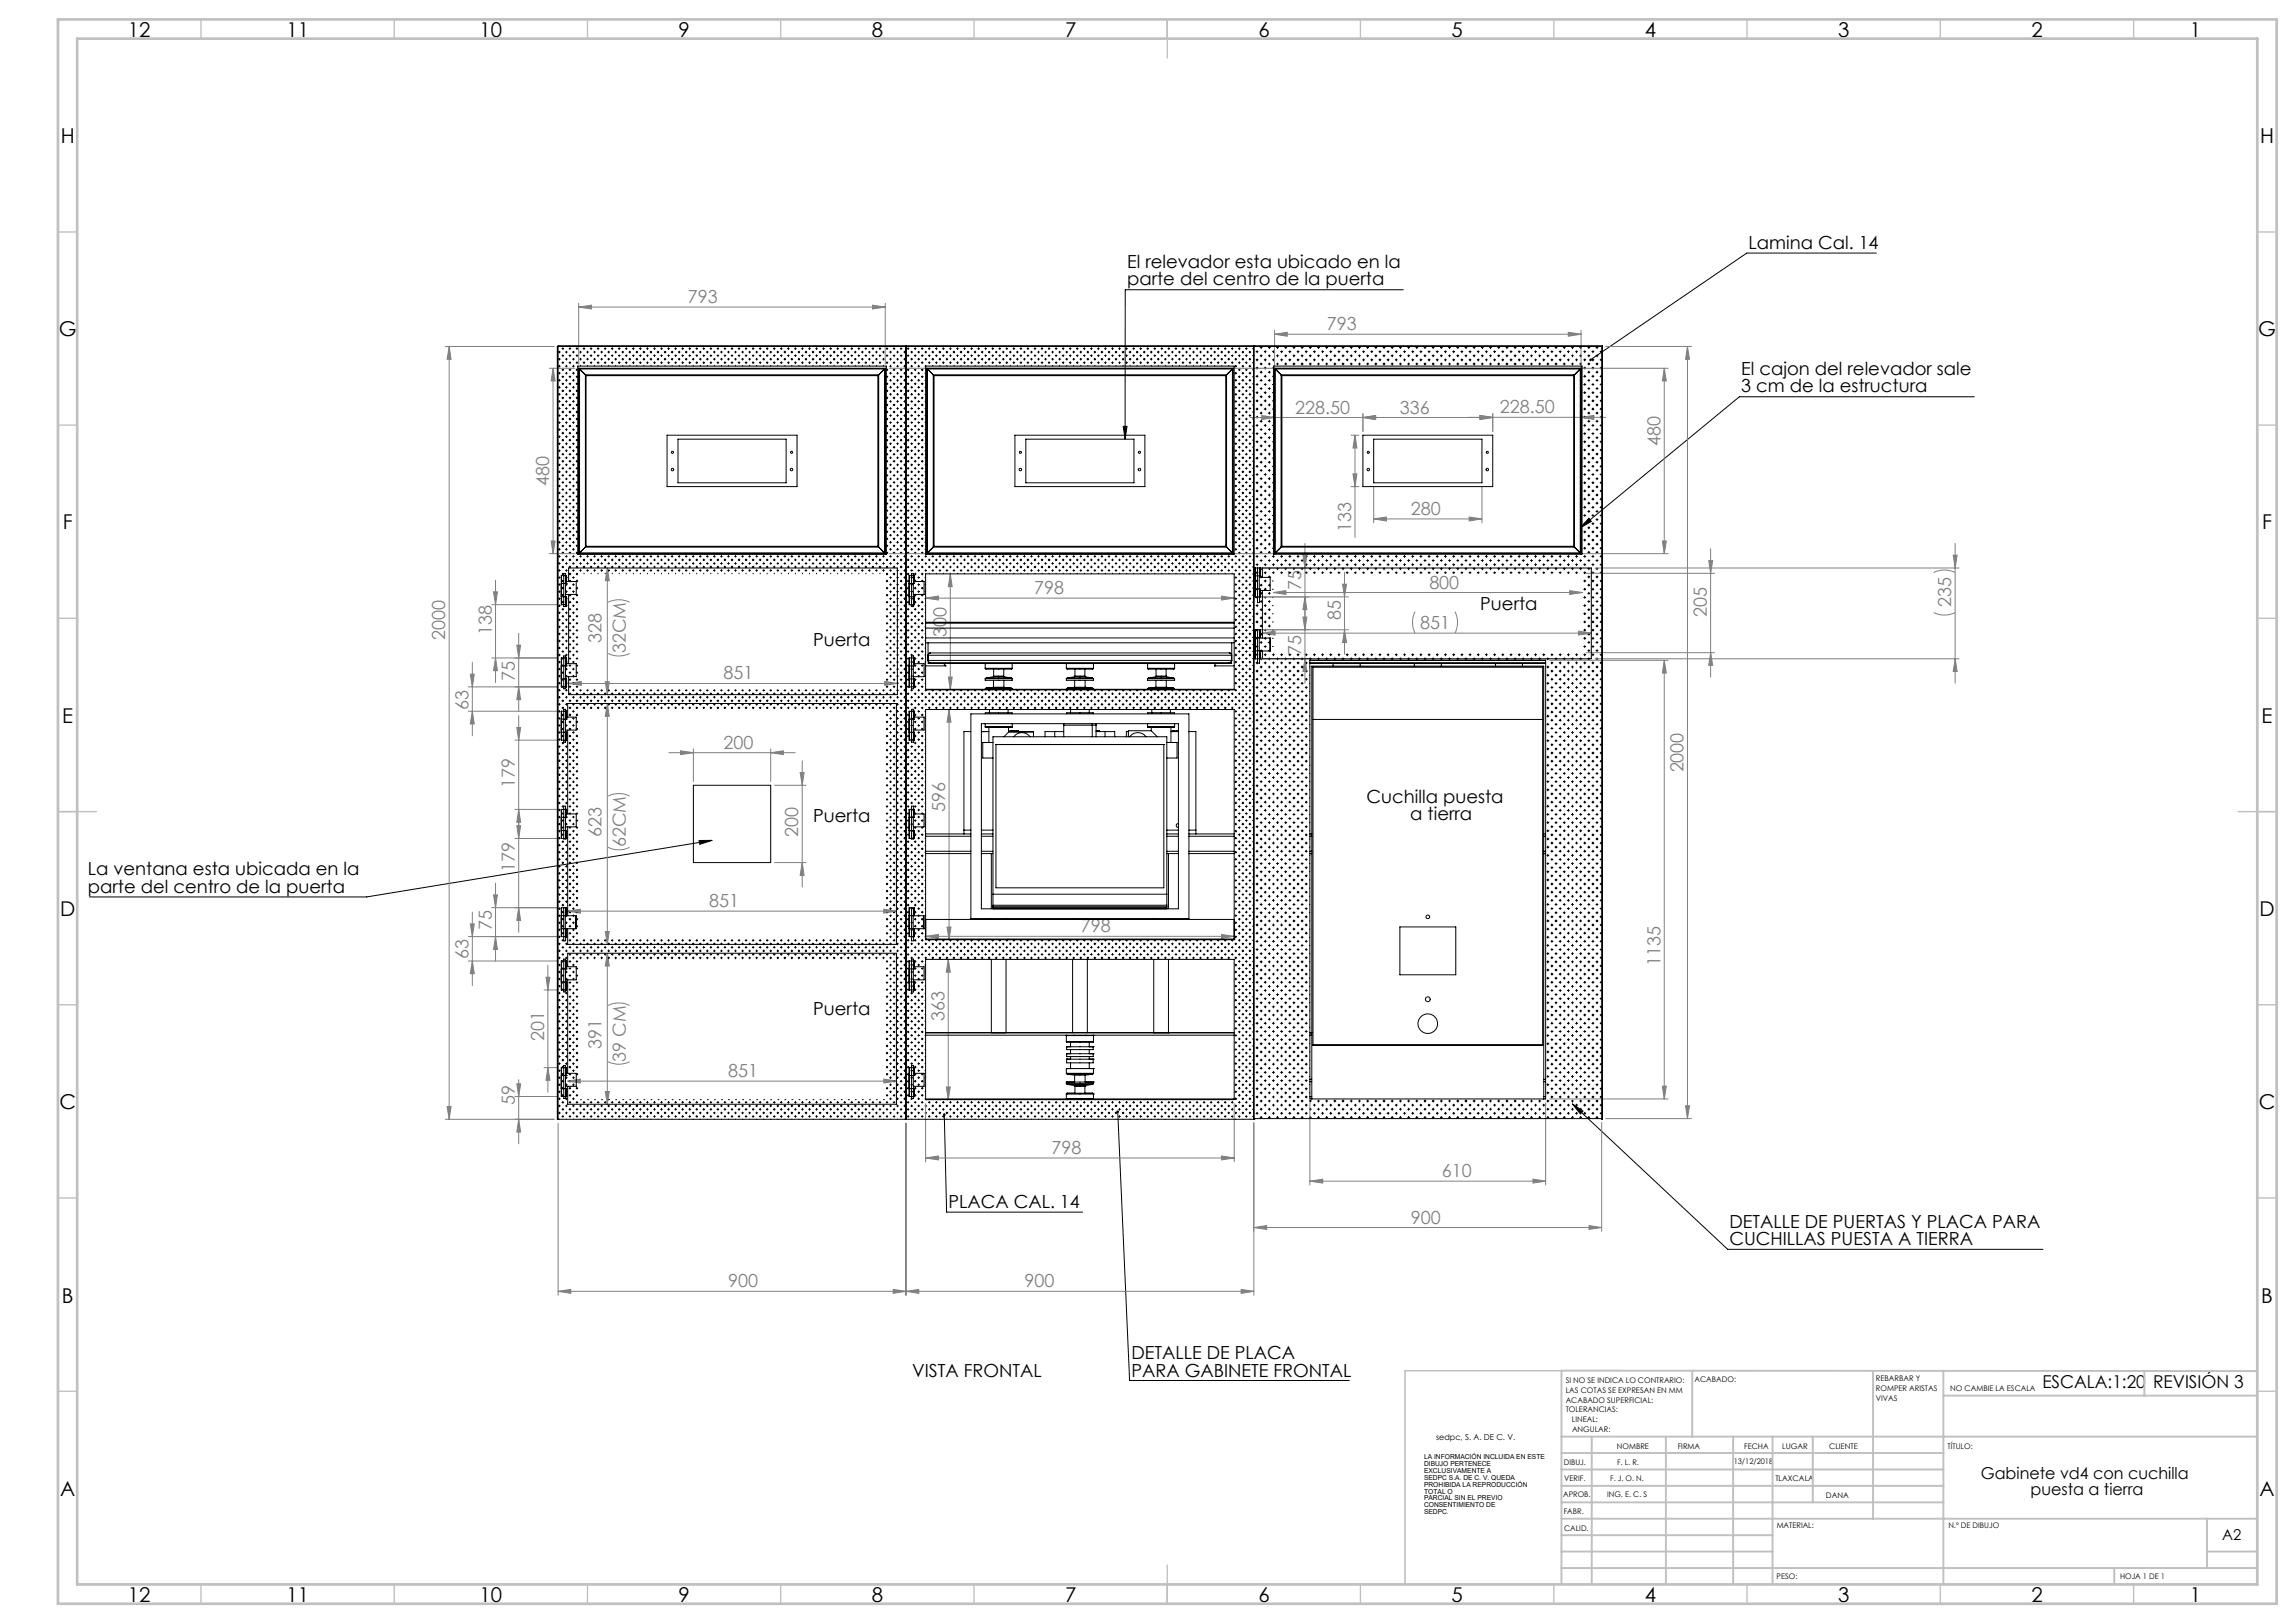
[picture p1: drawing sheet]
<svg xmlns="http://www.w3.org/2000/svg" width="594mm" height="420mm" viewBox="0 0 594 420" stroke-linecap="round" stroke-linejoin="round" font-family="sans-serif">
<defs><g id="words">
<g font-size="5.3">
<text x="33.1" y="9.5">12</text>
<text x="74.1" y="9.5">11</text>
<text x="124.1" y="9.5">10</text>
<text x="175.6" y="9.5">9</text>
<text x="225.6" y="9.5">8</text>
<text x="275.6" y="9.5">7</text>
<text x="325.6" y="9.5">6</text>
<text x="375.6" y="9.5">5</text>
<text x="425.6" y="9.5">4</text>
<text x="475.6" y="9.5">3</text>
<text x="525.6" y="9.5">2</text>
<text x="566.6" y="9.5">1</text>
<text x="15.7" y="37">H</text>
<text x="584.7" y="37">H</text>
<text x="15.2" y="87">G</text>
<text x="584.2" y="87">G</text>
<text x="16.2" y="137">F</text>
<text x="585.2" y="137">F</text>
<text x="16.1" y="187">E</text>
<text x="585.1" y="187">E</text>
<text x="15.5" y="237">D</text>
<text x="584.5" y="237">D</text>
<text x="15.4" y="287">C</text>
<text x="584.4" y="287">C</text>
<text x="16" y="337.1">B</text>
<text x="585" y="337.1">B</text>
<text x="15.5" y="387">A</text>
<text x="584.5" y="387">A</text>
<text x="33.1" y="414.5">12</text>
<text x="74.1" y="414.5">11</text>
<text x="124.1" y="414.5">10</text>
<text x="175.6" y="414.5">9</text>
<text x="225.6" y="414.5">8</text>
<text x="275.6" y="414.5">7</text>
<text x="325.6" y="414.5">6</text>
<text x="375.6" y="414.5">5</text>
<text x="425.6" y="414.5">4</text>
<text x="475.6" y="414.5">3</text>
<text x="525.6" y="414.5">2</text>
<text x="566.6" y="414.5">1</text>
</g>
<g font-size="4.7">
<text x="452.4" y="64.4">Lamina Cal. 14</text>
<text x="291.6" y="69.3">El relevador esta ubicado en la</text>
<text x="291.6" y="73.9">parte del centro de la puerta</text>
<text x="450.4" y="97">El cajon del relevador sale</text>
<text x="450.4" y="101.5">3 cm de la estructura</text>
<text x="383" y="157.9">Puerta</text>
<text x="210.4" y="167.3">Puerta</text>
<text x="353.6" y="207.7">Cuchilla puesta</text>
<text x="210.4" y="212.6">Puerta</text>
<text x="364.9" y="212.3">a tierra</text>
<text x="22.7" y="226.5">La ventana esta ubicada en la</text>
<text x="22.7" y="231.1">parte del centro de la puerta</text>
<text x="210.4" y="262.6">Puerta</text>
<text x="245.3" y="312.6">PLACA CAL. 14</text>
<text x="447.4" y="317.7">DETALLE DE PUERTAS Y PLACA PARA</text>
<text x="447.4" y="322.2">CUCHILLAS PUESTA A TIERRA</text>
<text x="292.7" y="351.8">DETALLE DE PLACA</text>
<text x="236" y="356.3">VISTA FRONTAL</text>
<text x="292.7" y="356.3">PARA GABINETE FRONTAL</text>
</g>
<g font-size="4.7" fill="#808080">
<text x="178" y="78.4">793</text>
<text x="343.3" y="85.5">793</text>
<text x="335.1" y="107">228.50</text>
<text x="362.1" y="107">336</text>
<text x="388" y="107">228.50</text>
<text x="429.6" y="115.4" transform="rotate(-90 429.6 115.4)">480</text>
<text x="142.1" y="125.7" transform="rotate(-90 142.1 125.7)">480</text>
<text x="349.5" y="137.8" transform="rotate(-90 349.5 137.8)">133</text>
<text x="365" y="133.3">280</text>
<text x="267.5" y="153.7">798</text>
<text x="336.6" y="152.7" transform="rotate(-90 336.6 152.7)">75</text>
<text x="369.8" y="152.3">800</text>
<text x="346.9" y="160.5" transform="rotate(-90 346.9 160.5)">85</text>
<text x="441.6" y="159.7" transform="rotate(-90 441.6 159.7)">205</text>
<text x="504.8" y="157.2" transform="rotate(-90 504.8 157.2)">235</text>
<text x="115.2" y="165.6" transform="rotate(-90 115.2 165.6)">2000</text>
<text x="127.2" y="164.3" transform="rotate(-90 127.2 164.3)">138</text>
<text x="155.6" y="166.3" transform="rotate(-90 155.6 166.3)">328</text>
<text x="244.9" y="164.8" transform="rotate(-90 244.9 164.8)">300</text>
<text x="367.4" y="162.8">851</text>
<text x="161.9" y="169.1" transform="rotate(-90 161.9 169.1)">32CM</text>
<text x="336.6" y="169.6" transform="rotate(-90 336.6 169.6)">75</text>
<text x="133.2" y="176.2" transform="rotate(-90 133.2 176.2)">75</text>
<text x="187.2" y="175.8">851</text>
<text x="121.2" y="183.8" transform="rotate(-90 121.2 183.8)">63</text>
<text x="187.2" y="193.8">200</text>
<text x="133.2" y="203.8" transform="rotate(-90 133.2 203.8)">179</text>
<text x="435.6" y="199.9" transform="rotate(-90 435.6 199.9)">2000</text>
<text x="244.5" y="210.1" transform="rotate(-90 244.5 210.1)">596</text>
<text x="155.6" y="216.5" transform="rotate(-90 155.6 216.5)">623</text>
<text x="161.9" y="219.2" transform="rotate(-90 161.9 219.2)">62CM</text>
<text x="206.5" y="216.5" transform="rotate(-90 206.5 216.5)">200</text>
<text x="133.2" y="225.5" transform="rotate(-90 133.2 225.5)">179</text>
<text x="183.4" y="234.8">851</text>
<text x="127.2" y="240.6" transform="rotate(-90 127.2 240.6)">75</text>
<text x="279.7" y="241.3">798</text>
<text x="121.2" y="248.2" transform="rotate(-90 121.2 248.2)">63</text>
<text x="429.6" y="249.9" transform="rotate(-90 429.6 249.9)">1135</text>
<text x="140.8" y="269.4" transform="rotate(-90 140.8 269.4)">201</text>
<text x="244.3" y="264.1" transform="rotate(-90 244.3 264.1)">363</text>
<text x="155.6" y="271.3" transform="rotate(-90 155.6 271.3)">391</text>
<text x="161.9" y="274.7" transform="rotate(-90 161.9 274.7)">39 CM</text>
<text x="188.4" y="278.7">851</text>
<text x="133.2" y="285.9" transform="rotate(-90 133.2 285.9)">59</text>
<text x="272.1" y="298.6">798</text>
<text x="373" y="304.6">610</text>
<text x="365" y="316.6">900</text>
<text x="188.4" y="333.2">900</text>
<text x="265" y="333.2">900</text>
</g>
<g font-size="4.6">
<text x="528.4" y="359.2">ESCALA:1:20</text>
<text x="557" y="359.2">REVISIÓN 3</text>
</g>
<g font-size="4.2">
<text x="512.4" y="382.8">Gabinete vd4 con cuchilla</text>
<text x="525.3" y="387">puesta a tierra</text>
</g>
<text font-size="3.9" x="574.9" y="398.5">A2</text>
<text font-size="2.1" x="371.5" y="372.7">sedpc, S. A. DE C. V.</text>
<g font-size="2">
<text x="405.1" y="358">SI NO SE INDICA LO CONTRARIO:</text>
<text x="438.4" y="357.6">ACABADO:</text>
<text x="485.3" y="357.5">REBARBAR Y</text>
<text x="485.3" y="360">ROMPER ARISTAS</text>
<text x="504.6" y="360">NO CAMBIE LA ESCALA</text>
<text x="405.1" y="360.5">LAS COTAS SE EXPRESAN EN MM</text>
<text x="405.1" y="363">ACABADO SUPERFICIAL:</text>
<text x="405.1" y="365.5">TOLERANCIAS:</text>
<text x="485.3" y="362.5">VIVAS</text>
<text x="406.7" y="368">LINEAL:</text>
<text x="406.7" y="370.5">ANGULAR:</text>
<text x="418.3" y="375">NOMBRE</text>
<text x="434" y="374.9">FIRMA</text>
<text x="451.2" y="374.9">FECHA</text>
<text x="461.1" y="374.9">LUGAR</text>
<text x="473.2" y="374.9">CLIENTE</text>
<text x="503.9" y="374.9">TÍTULO:</text>
<text x="404.6" y="379.1">DIBUJ.</text>
<text x="404.7" y="383.3">VERIF.</text>
<text x="416.5" y="383.3">F. J. O. N.</text>
<text x="418.4" y="379.1">F. L. R.</text>
<text x="448.5" y="378.9">13/12/2018</text>
<text x="459.3" y="383.3">TLAXCALA</text>
<text x="404.4" y="387.4">APROB.</text>
<text x="415.8" y="387.4">ING. E. C. S</text>
<text x="472.4" y="387.6">DANA</text>
<text x="404.5" y="391.8">FABR.</text>
<text x="459.6" y="395.5">MATERIAL:</text>
<text x="504.1" y="395.5">N.º DE DIBUJO</text>
<text x="404.7" y="396.1">CALID.</text>
<text x="459.6" y="408.5">PESO:</text>
<text x="548.5" y="408.6">HOJA 1 DE 1</text>
</g>
<g font-size="1.8">
<text x="368.4" y="377.7">LA INFORMACIÓN INCLUIDA EN ESTE</text>
<text x="368.4" y="379.4">DIBUJO PERTENECE</text>
<text x="368.4" y="381.2">EXCLUSIVAMENTE A</text>
<text x="368.4" y="383">SEDPC S.A. DE C. V. QUEDA</text>
<text x="368.4" y="384.7">PROHIBIDA LA REPRODUCCIÓN</text>
<text x="368.4" y="386.5">TOTAL O</text>
<text x="368.4" y="388.3">PARCIAL SIN EL PREVIO</text>
<text x="368.4" y="390">CONSENTIMIENTO DE</text>
<text x="368.4" y="391.8">SEDPC.</text>
</g>
</g></defs>
<g fill="none" stroke="#000" stroke-width=".26">
<path d="M363 75h-71.9v38.6M485.4 65.5h-33.5l-40.4 27.6M144.5 98.4h.5M144.5 91.1h.5M144.5 92.9h.5M144.5 94.8h.5M144.5 96.6h.5M144.7 90.9v.5M144.7 92.7v.5M144.7 94.5v.5M144.7 96.4v.4M144.7 98.2v.5"/>
<path d="M144.7 100v.5M145.4 92h.4M145.4 90.2h.4M145.4 93.9h.4M145.4 95.7h.4M145.4 97.5h.4M145.4 99.3h.4M145.6 90v.4M145.6 91.8v.5M145.6 93.6v.5M145.6 95.4v.5M145.6 97.3v.4"/>
<path d="M145.6 99.1v.4M146.3 98.4h.5M146.3 91.1h.5M146.3 92.9h.5M146.3 94.8h.5M146.3 96.6h.5M146.5 90.9v.5M146.5 92.7v.5M146.5 94.5v.5M146.5 96.4v.4M146.5 98.2v.5M146.5 100v.5"/>
<path d="M147.2 92h.5M147.2 90.2h.5M147.2 93.9h.5M147.2 95.7h.5M147.2 97.5h.5M147.2 99.3h.5M147.5 90v.4M147.5 91.8v.5M147.5 93.6v.5M147.5 95.4v.5M147.5 97.3v.4M147.5 99.1v.4"/>
<path d="M148.1 98.4h.5M148.1 91.1h.5M148.1 92.9h.5M148.1 94.8h.5M148.1 96.6h.5M148.3 90.9v.5M148.3 92.7v.5M148.3 94.5v.5M148.3 96.4v.4M148.3 98.2v.5M148.3 100v.5M149 92h.5"/>
<path d="M149 90.2h.5M149 93.9h.5M149 95.7h.5M149 97.5h.5M149 99.3h.5M149.3 90v.4M149.3 91.8v.5M149.3 93.6v.5M149.3 95.4v.5M149.3 97.3v.4M149.3 99.1v.4M150 91.1h.4"/>
<path d="M150 92.9h.4M150.2 90.9v.5M150.2 92.7v.5M150.2 94.5v.2M150.8 92h.5M150.8 90.2h.5M150.8 93.9h.5M151.1 90v.4M151.1 91.8v.5M151.1 93.6v.5M151.8 91.1h.4M151.8 92.9h.4"/>
<path d="M152 90.9v.5M152 92.7v.5M152 94.5v.2M152.7 92h.4M152.7 90.2h.4M152.7 93.9h.4M152.9 90v.4M152.9 91.8v.5M152.9 93.6v.5M153.6 91.1h.5M153.6 92.9h.5M153.8 90.9v.5"/>
<path d="M153.8 92.7v.5M153.8 94.5v.2M154.5 92h.5M154.5 90.2h.5M154.5 93.9h.5M154.7 90v.4M154.7 91.8v.5M154.7 93.6v.5M155.4 91.1h.5M155.4 92.9h.5M155.6 90.9v.5M155.6 92.7v.5"/>
<path d="M155.6 94.5v.2M156.4 92h.4M156.4 90.2h.4M156.4 93.9h.4M156.6 90v.4M156.6 91.8v.5M156.6 93.6v.5M157.2 91.1h.5M157.2 92.9h.5M157.5 90.9v.5M157.5 92.7v.5M157.5 94.5v.2"/>
<path d="M158.2 92h.4M158.2 90.2h.4M158.2 93.9h.4M158.4 90v.4M158.4 91.8v.5M158.4 93.6v.5M159.1 91.1h.4M159.1 92.9h.4M159.3 90.9v.5M159.3 92.7v.5M159.3 94.5v.2M160 92h.4"/>
<path d="M160 90.2h.4M160 93.9h.4M160.2 90v.4M160.2 91.8v.5M160.2 93.6v.5M160.9 91.1h.5M160.9 92.9h.5M161.1 90.9v.5M161.1 92.7v.5M161.1 94.5v.2M161.8 92h.4M161.8 90.2h.4"/>
<path d="M161.8 93.9h.4M162 90v.4M162 91.8v.5M162 93.6v.5M162.7 91.1h.5M162.7 92.9h.5M162.9 90.9v.5M162.9 92.7v.5M162.9 94.5v.2M163.6 92h.5M163.6 90.2h.5M163.6 93.9h.5"/>
<path d="M163.9 90v.4M163.9 91.8v.5M163.9 93.6v.5M164.5 91.1h.5M164.5 92.9h.5M164.8 90.9v.5M164.8 92.7v.5M164.8 94.5v.2M165.5 92h.4M165.5 90.2h.4M165.5 93.9h.4M165.7 90v.4"/>
<path d="M165.7 91.8v.5M165.7 93.6v.5M166.4 91.1h.4M166.4 92.9h.4M166.6 90.9v.5M166.6 92.7v.5M166.6 94.5v.2M167.3 92h.4M167.3 90.2h.4M167.3 93.9h.4M167.5 90v.4M167.5 91.8v.5"/>
<path d="M167.5 93.6v.5M168.2 91.1h.4M168.2 92.9h.4M168.4 90.9v.5M168.4 92.7v.5M168.4 94.5v.2M169.1 92h.4M169.1 90.2h.4M169.1 93.9h.4M169.3 90v.4M169.3 91.8v.5M169.3 93.6v.5"/>
<path d="M170 91.1h.5M170 92.9h.5M170.3 90.9v.5M170.3 92.7v.5M170.3 94.5v.2M170.9 92h.5M170.9 90.2h.5M170.9 93.9h.5M171.1 90v.4M171.1 91.8v.5M171.1 93.6v.5M171.8 91.1h.5"/>
<path d="M171.8 92.9h.5M172 90.9v.5M172 92.7v.5M172 94.5v.2M172.8 92h.4M172.8 90.2h.4M172.8 93.9h.4M173 90v.4M173 91.8v.5M173 93.6v.5M173.6 91.1h.5M173.6 92.9h.5"/>
<path d="M173.9 90.9v.5M173.9 92.7v.5M173.9 94.5v.2M174.6 92h.4M174.6 90.2h.4M174.6 93.9h.4M174.8 90v.4M174.8 91.8v.5M174.8 93.6v.5M175.5 91.1h.4M175.5 92.9h.4M175.7 90.9v.5"/>
<path d="M175.7 92.7v.5M175.7 94.5v.2M176.4 92h.4M176.4 90.2h.4M176.4 93.9h.4M176.6 90v.4M176.6 91.8v.5M176.6 93.6v.5M177.3 91.1h.5M177.3 92.9h.5M177.5 90.9v.5M177.5 92.7v.5"/>
<path d="M177.5 94.5v.2M178.2 92h.5M178.2 90.2h.5M178.2 93.9h.5M178.4 90v.4M178.4 91.8v.5M178.4 93.6v.5M179.1 91.1h.5M179.1 92.9h.5M179.4 90.9v.5M179.4 92.7v.5M179.4 94.5v.2"/>
<path d="M180 92h.5M180 90.2h.5M180 93.9h.5M180.3 90v.4M180.3 91.8v.5M180.3 93.6v.5M180.9 91.1h.5M180.9 92.9h.5M181.2 90.9v.5M181.2 92.7v.5M181.2 94.5v.2M181.9 92h.4"/>
<path d="M181.9 90.2h.4M181.9 93.9h.4M182.1 90v.4M182.1 91.8v.5M182.1 93.6v.5M182.8 91.1h.4M182.8 92.9h.4M183 90.9v.5M183 92.7v.5M183 94.5v.2M183.7 92h.4M183.7 90.2h.4"/>
<path d="M183.7 93.9h.4M183.9 90v.4M183.9 91.8v.5M183.9 93.6v.5M184.6 91.1h.4M184.6 92.9h.4M184.8 90.9v.5M184.8 92.7v.5M184.8 94.5v.2M185.5 92h.4M185.5 90.2h.4M185.5 93.9h.4"/>
<path d="M185.7 90v.4M185.7 91.8v.5M185.7 93.6v.5M186.4 91.1h.5M186.4 92.9h.5M186.7 90.9v.5M186.7 92.7v.5M186.7 94.5v.2M187.3 92h.5M187.3 90.2h.5M187.3 93.9h.5M187.5 90v.4"/>
<path d="M187.5 91.8v.5M187.5 93.6v.5M188.2 91.1h.5M188.2 92.9h.5M188.5 90.9v.5M188.5 92.7v.5M188.5 94.5v.2M189.2 92h.4M189.2 90.2h.4M189.2 93.9h.4M189.4 90v.4M189.4 91.8v.5"/>
<path d="M189.4 93.6v.5M190 91.1h.5M190 92.9h.5M190.3 90.9v.5M190.3 92.7v.5M190.3 94.5v.2M191 92h.4M191 90.2h.4M191 93.9h.4M191.2 90v.4M191.2 91.8v.5M191.2 93.6v.5"/>
<path d="M191.9 91.1h.4M191.9 92.9h.4M192.1 90.9v.5M192.1 92.7v.5M192.1 94.5v.2M192.8 92h.5M192.8 90.2h.5M192.8 93.9h.5M193 90v.4M193 91.8v.5M193 93.6v.5M193.7 91.1h.5"/>
<path d="M193.7 92.9h.5M193.9 90.9v.5M193.9 92.7v.5M193.9 94.5v.2M194.6 92h.5M194.6 90.2h.5M194.6 93.9h.5M194.8 90v.4M194.8 91.8v.5M194.8 93.6v.5M195.5 91.1h.5M195.5 92.9h.5"/>
<path d="M195.8 90.9v.5M195.8 92.7v.5M195.8 94.5v.2M196.4 92h.5M196.4 90.2h.5M196.4 93.9h.5M196.7 90v.4M196.7 91.8v.5M196.7 93.6v.5M197.3 91.1h.5M197.3 92.9h.5M197.6 90.9v.5"/>
<path d="M197.6 92.7v.5M197.6 94.5v.2M198.3 92h.4M198.3 90.2h.4M198.3 93.9h.4M198.5 90v.4M198.5 91.8v.5M198.5 93.6v.5M199.2 91.1h.4M199.2 92.9h.4M199.4 90.9v.5M199.4 92.7v.5"/>
<path d="M199.4 94.5v.2M200.1 92h.5M200.1 90.2h.5M200.1 93.9h.5M200.3 90v.4M200.3 91.8v.5M200.3 93.6v.5M201 91.1h.4M201 92.9h.4M201.2 90.9v.5M201.2 92.7v.5M201.2 94.5v.2"/>
<path d="M201.9 92h.5M201.9 90.2h.5M201.9 93.9h.5M202.1 90v.4M202.1 91.8v.5M202.1 93.6v.5M202.8 91.1h.5M202.8 92.9h.5M203.1 90.9v.5M203.1 92.7v.5M203.1 94.5v.2M203.7 92h.5"/>
<path d="M203.7 90.2h.5M203.7 93.9h.5M204 90v.4M204 91.8v.5M204 93.6v.5M204.6 91.1h.5M204.6 92.9h.5M204.9 90.9v.5M204.9 92.7v.5M204.9 94.5v.2M205.6 92h.4M205.6 90.2h.4"/>
<path d="M205.6 93.9h.4M205.8 90v.4M205.8 91.8v.5M205.8 93.6v.5M206.5 91.1h.4M206.5 92.9h.4M206.7 90.9v.5M206.7 92.7v.5M206.7 94.5v.2M207.4 92h.4M207.4 90.2h.4M207.4 93.9h.4"/>
<path d="M207.6 90v.4M207.6 91.8v.5M207.6 93.6v.5M208.3 91.1h.4M208.3 92.9h.4M208.5 90.9v.5M208.5 92.7v.5M208.5 94.5v.2M209.2 92h.5M209.2 90.2h.5M209.2 93.9h.5M209.4 90v.4"/>
<path d="M209.4 91.8v.5M209.4 93.6v.5M210.1 91.1h.5M210.1 92.9h.5M210.3 90.9v.5M210.3 92.7v.5M210.3 94.5v.2M211 92h.5M211 90.2h.5M211 93.9h.5M211.2 90v.4M211.2 91.8v.5"/>
<path d="M211.2 93.6v.5M211.9 91.1h.5M211.9 92.9h.5M212.2 90.9v.5M212.2 92.7v.5M212.2 94.5v.2M212.8 92h.5M212.8 90.2h.5M212.8 93.9h.5M213.1 90v.4M213.1 91.8v.5M213.1 93.6v.5"/>
<path d="M213.7 91.1h.5M213.7 92.9h.5M214 90.9v.5M214 92.7v.5M214 94.5v.2M214.7 92h.4M214.7 90.2h.4M214.7 93.9h.4M214.9 90v.4M214.9 91.8v.5M214.9 93.6v.5M215.6 91.1h.4"/>
<path d="M215.6 92.9h.4M215.8 90.9v.5M215.8 92.7v.5M215.8 94.5v.2M216.5 92h.5M216.5 90.2h.5M216.5 93.9h.5M216.7 90v.4M216.7 91.8v.5M216.7 93.6v.5M217.4 91.1h.5M217.4 92.9h.5"/>
<path d="M217.6 90.9v.5M217.6 92.7v.5M217.6 94.5v.2M218.3 92h.5M218.3 90.2h.5M218.3 93.9h.5M218.5 90v.4M218.5 91.8v.5M218.5 93.6v.5M219.2 91.1h.5M219.2 92.9h.5M219.5 90.9v.5"/>
<path d="M219.5 92.7v.5M219.5 94.5v.2M220.1 92h.5M220.1 90.2h.5M220.1 93.9h.5M220.4 90v.4M220.4 91.8v.5M220.4 93.6v.5M221.1 91.1h.4M221.1 92.9h.4M221.3 90.9v.5M221.3 92.7v.5"/>
<path d="M221.3 94.5v.2M222 92h.4M222 90.2h.4M222 93.9h.4M222.2 90v.4M222.2 91.8v.5M222.2 93.6v.5M222.9 91.1h.4M222.9 92.9h.4M223.1 90.9v.5M223.1 92.7v.5M223.1 94.5v.2"/>
<path d="M223.8 92h.4M223.8 90.2h.4M223.8 93.9h.4M224 90v.4M224 91.8v.5M224 93.6v.5M224.7 91.1h.4M224.7 92.9h.4M224.9 90.9v.5M224.9 92.7v.5M224.9 94.5v.2M225.6 92h.5"/>
<path d="M225.6 90.2h.5M225.6 93.9h.5M225.8 90v.4M225.8 91.8v.5M225.8 93.6v.5M226.5 91.1h.5M226.5 92.9h.5M226.7 90.9v.5M226.7 92.7v.5M226.7 94.5v.2M227.4 92h.5M227.4 90.2h.5"/>
<path d="M227.4 93.9h.5M227.6 90v.4M227.6 91.8v.5M227.6 93.6v.5M228.4 91.1h.4M228.4 92.9h.4M228.6 90.9v.5M228.6 92.7v.5M228.6 94.5v.2M229.3 92h.4M229.3 90.2h.4M229.3 93.9h.4"/>
<path d="M229.3 95.7h.4M229.3 97.5h.4M229.3 99.3h.4M229.5 90v.4M229.5 91.8v.5M229.5 93.6v.5M229.5 95.4v.5M229.5 97.3v.4M229.5 99.1v.4M230.2 98.4h.4M230.2 91.1h.4M230.2 92.9h.4"/>
<path d="M230.2 94.8h.4M230.2 96.6h.4M230.4 90.9v.5M230.4 92.7v.5M230.4 94.5v.5M230.4 96.4v.4M230.4 98.2v.5M230.4 100v.5M231.1 92h.4M231.1 90.2h.4M231.1 93.9h.4M231.1 95.7h.4"/>
<path d="M231.1 97.5h.4M231.1 99.3h.4M231.3 90v.4M231.3 91.8v.5M231.3 93.6v.5M231.3 95.4v.5M231.3 97.3v.4M231.3 99.1v.4M232 98.4h.4M232 91.1h.4M232 92.9h.4M232 94.8h.4"/>
<path d="M232 96.6h.4M232.2 90.9v.5M232.2 92.7v.5M232.2 94.5v.5M232.2 96.4v.4M232.2 98.2v.5M232.2 100v.5M232.9 92h.5M232.9 90.2h.5M232.9 93.9h.5M232.9 95.7h.5M232.9 97.5h.5"/>
<path d="M232.9 99.3h.5M233.1 90v.4M233.1 91.8v.5M233.1 93.6v.5M233.1 95.4v.5M233.1 97.3v.4M233.1 99.1v.4M233.8 98.4h.5M233.8 91.1h.5M233.8 92.9h.5M233.8 94.8h.5M233.8 96.6h.5"/>
<path d="M234 90.9v.5M234 92.7v.5M234 94.5v.5M234 96.4v.4M234 98.2v.5M234 100v.5M234.7 92h.5M234.7 90.2h.5M234.7 93.9h.5M234.7 95.7h.5M234.7 97.5h.5M234.7 99.3h.5"/>
<path d="M235 90v.4M235 91.8v.5M235 93.6v.5M235 95.4v.5M235 97.3v.4M235 99.1v.4M235.6 98.4h.5M235.6 91.1h.5M235.6 92.9h.5M235.6 94.8h.5M235.6 96.6h.5M235.9 90.9v.5"/>
<path d="M235.9 92.7v.5M235.9 94.5v.5M235.9 96.4v.4M235.9 98.2v.5M235.9 100v.5M236.5 92h.5M236.5 90.2h.5M236.5 93.9h.5M236.5 95.7h.5M236.5 97.5h.5M236.5 99.3h.5M236.8 90v.4"/>
<path d="M236.8 91.8v.5M236.8 93.6v.5M236.8 95.4v.5M236.8 97.3v.4M236.8 99.1v.4M237.5 98.4h.4M237.5 91.1h.4M237.5 92.9h.4M237.5 94.8h.4M237.5 96.6h.4M237.7 90.9v.5M237.7 92.7v.5"/>
<path d="M237.7 94.5v.5M237.7 96.4v.4M237.7 98.2v.5M237.7 100v.5M238.4 92h.4M238.4 90.2h.4M238.4 93.9h.4M238.4 95.7h.4M238.4 97.5h.4M238.4 99.3h.4M238.6 90v.4M238.6 91.8v.5"/>
<path d="M238.6 93.6v.5M238.6 95.4v.5M238.6 97.3v.4M238.6 99.1v.4M239.3 98.4h.2M239.3 91.1h.4M239.3 92.9h.4M239.3 94.8h.2M239.3 96.6h.2M239.5 90.9v.5M239.5 92.7v.5M239.5 94.5v.2"/>
<path d="M240.2 92h.4M240.2 90.2h.4M240.2 93.9h.4M240.4 90v.4M240.4 91.8v.5M240.4 93.6v.5M241.1 91.1h.4M241.1 92.9h.4M241.3 90.9v.5M241.3 92.7v.5M241.3 94.5v.2M242 92h.5"/>
<path d="M242 90.2h.5M242 93.9h.5M242.3 90v.4M242.3 91.8v.5M242.3 93.6v.5M242.9 91.1h.5M242.9 92.9h.5M243.2 90.9v.5M243.2 92.7v.5M243.2 94.5v.2M243.8 92h.5M243.8 90.2h.5"/>
<path d="M243.8 93.9h.5M244.1 90v.4M244.1 91.8v.5M244.1 93.6v.5M244.8 91.1h.4M244.8 92.9h.4M245 90.9v.5M245 92.7v.5M245 94.5v.2M245.7 92h.4M245.7 90.2h.4M245.7 93.9h.4"/>
<path d="M245.9 90v.4M245.9 91.8v.5M245.9 93.6v.5M246.6 91.1h.4M246.6 92.9h.4M246.8 90.9v.5M246.8 92.7v.5M246.8 94.5v.2M247.5 92h.4M247.5 90.2h.4M247.5 93.9h.4M247.7 90v.4"/>
<path d="M247.7 91.8v.5M247.7 93.6v.5M248.4 91.1h.4M248.4 92.9h.4M248.6 90.9v.5M248.6 92.7v.5M248.6 94.5v.2M249.3 92h.5M249.3 90.2h.5M249.3 93.9h.5M249.5 90v.4M249.5 91.8v.5"/>
<path d="M249.5 93.6v.5M250.2 91.1h.5M250.2 92.9h.5M250.4 90.9v.5M250.4 92.7v.5M250.4 94.5v.2M251.1 92h.5M251.1 90.2h.5M251.1 93.9h.5M251.4 90v.4M251.4 91.8v.5M251.4 93.6v.5"/>
<path d="M252 91.1h.5M252 92.9h.5M252.3 90.9v.5M252.3 92.7v.5M252.3 94.5v.2M252.9 92h.5M252.9 90.2h.5M252.9 93.9h.5M253.2 90v.4M253.2 91.8v.5M253.2 93.6v.5M253.9 91.1h.4"/>
<path d="M253.9 92.9h.4M254.1 90.9v.5M254.1 92.7v.5M254.1 94.5v.2M254.8 92h.4M254.8 90.2h.4M254.8 93.9h.4M255 90v.4M255 91.8v.5M255 93.6v.5M255.7 91.1h.5M255.7 92.9h.5"/>
<path d="M255.9 90.9v.5M255.9 92.7v.5M255.9 94.5v.2M256.6 92h.5M256.6 90.2h.5M256.6 93.9h.5M256.8 90v.4M256.8 91.8v.5M256.8 93.6v.5M257.5 91.1h.5M257.5 92.9h.5M257.7 90.9v.5"/>
<path d="M257.7 92.7v.5M257.7 94.5v.2M258.4 92h.5M258.4 90.2h.5M258.4 93.9h.5M258.7 90v.4M258.7 91.8v.5M258.7 93.6v.5M259.3 91.1h.5M259.3 92.9h.5M259.6 90.9v.5M259.6 92.7v.5"/>
<path d="M259.6 94.5v.2M260.2 92h.5M260.2 90.2h.5M260.2 93.9h.5M260.5 90v.4M260.5 91.8v.5M260.5 93.6v.5M261.2 91.1h.4M261.2 92.9h.4M261.4 90.9v.5M261.4 92.7v.5M261.4 94.5v.2"/>
<path d="M262.1 92h.4M262.1 90.2h.4M262.1 93.9h.4M262.3 90v.4M262.3 91.8v.5M262.3 93.6v.5M263 91.1h.4M263 92.9h.4M263.2 90.9v.5M263.2 92.7v.5M263.2 94.5v.2M263.9 92h.4"/>
<path d="M263.9 90.2h.4M263.9 93.9h.4M264.1 90v.4M264.1 91.8v.5M264.1 93.6v.5M264.8 91.1h.5M264.8 92.9h.5M265 90.9v.5M265 92.7v.5M265 94.5v.2M265.7 92h.5M265.7 90.2h.5"/>
<path d="M265.7 93.9h.5M265.9 90v.4M265.9 91.8v.5M265.9 93.6v.5M266.6 91.1h.5M266.6 92.9h.5M266.8 90.9v.5M266.8 92.7v.5M266.8 94.5v.2M267.5 92h.5M267.5 90.2h.5M267.5 93.9h.5"/>
<path d="M267.8 90v.4M267.8 91.8v.5M267.8 93.6v.5M268.5 91.1h.4M268.5 92.9h.4M268.7 90.9v.5M268.7 92.7v.5M268.7 94.5v.2M269.3 92h.5M269.3 90.2h.5M269.3 93.9h.5M269.6 90v.4"/>
<path d="M269.6 91.8v.5M269.6 93.6v.5M270.3 91.1h.4M270.3 92.9h.4M270.5 90.9v.5M270.5 92.7v.5M270.5 94.5v.2M271.2 92h.4M271.2 90.2h.4M271.2 93.9h.4M271.4 90v.4M271.4 91.8v.5"/>
<path d="M271.4 93.6v.5M272.1 91.1h.5M272.1 92.9h.5M272.3 90.9v.5M272.3 92.7v.5M272.3 94.5v.2M273 92h.5M273 90.2h.5M273 93.9h.5M273.2 90v.4M273.2 91.8v.5M273.2 93.6v.5"/>
<path d="M273.9 91.1h.5M273.9 92.9h.5M274.1 90.9v.5M274.1 92.7v.5M274.1 94.5v.2M274.8 92h.5M274.8 90.2h.5M274.8 93.9h.5M275.1 90v.4M275.1 91.8v.5M275.1 93.6v.5M275.7 91.1h.5"/>
<path d="M275.7 92.9h.5M276 90.9v.5M276 92.7v.5M276 94.5v.2M276.6 92h.5M276.6 90.2h.5M276.6 93.9h.5M276.9 90v.4M276.9 91.8v.5M276.9 93.6v.5M277.6 91.1h.4M277.6 92.9h.4"/>
<path d="M277.8 90.9v.5M277.8 92.7v.5M277.8 94.5v.2M278.5 92h.4M278.5 90.2h.4M278.5 93.9h.4M278.7 90v.4M278.7 91.8v.5M278.7 93.6v.5M279.4 91.1h.4M279.4 92.9h.4M279.6 90.9v.5"/>
<path d="M279.6 92.7v.5M279.6 94.5v.2M280.3 92h.4M280.3 90.2h.4M280.3 93.9h.4M280.5 90v.4M280.5 91.8v.5M280.5 93.6v.5M281.2 91.1h.5M281.2 92.9h.5M281.4 90.9v.5M281.4 92.7v.5"/>
<path d="M281.4 94.5v.2M282.1 92h.5M282.1 90.2h.5M282.1 93.9h.5M282.4 90v.4M282.4 91.8v.5M282.4 93.6v.5M283 91.1h.5M283 92.9h.5M283.2 90.9v.5M283.2 92.7v.5M283.2 94.5v.2"/>
<path d="M284 92h.4M284 90.2h.4M284 93.9h.4M284.2 90v.4M284.2 91.8v.5M284.2 93.6v.5M284.9 91.1h.4M284.9 92.9h.4M285.1 90.9v.5M285.1 92.7v.5M285.1 94.5v.2M285.8 92h.4"/>
<path d="M285.8 90.2h.4M285.8 93.9h.4M286 90v.4M286 91.8v.5M286 93.6v.5M286.7 91.1h.4M286.7 92.9h.4M286.9 90.9v.5M286.9 92.7v.5M286.9 94.5v.2M287.6 92h.4M287.6 90.2h.4"/>
<path d="M287.6 93.9h.4M287.8 90v.4M287.8 91.8v.5M287.8 93.6v.5M288.5 91.1h.5M288.5 92.9h.5M288.7 90.9v.5M288.7 92.7v.5M288.7 94.5v.2M289.4 92h.5M289.4 90.2h.5M289.4 93.9h.5"/>
<path d="M289.6 90v.4M289.6 91.8v.5M289.6 93.6v.5M290.3 91.1h.5M290.3 92.9h.5M290.5 90.9v.5M290.5 92.7v.5M290.5 94.5v.2M291.2 92h.5M291.2 90.2h.5M291.2 93.9h.5M291.5 90v.4"/>
<path d="M291.5 91.8v.5M291.5 93.6v.5M292.1 91.1h.5M292.1 92.9h.5M292.4 90.9v.5M292.4 92.7v.5M292.4 94.5v.2M293.1 92h.4M293.1 90.2h.4M293.1 93.9h.4M293.3 90v.4M293.3 91.8v.5"/>
<path d="M293.3 93.6v.5M294 91.1h.4M294 92.9h.4M294.2 90.9v.5M294.2 92.7v.5M294.2 94.5v.2M294.9 92h.4M294.9 90.2h.4M294.9 93.9h.4M295.1 90v.4M295.1 91.8v.5M295.1 93.6v.5"/>
<path d="M295.8 91.1h.5M295.8 92.9h.5M296 90.9v.5M296 92.7v.5M296 94.5v.2M296.7 92h.4M296.7 90.2h.4M296.7 93.9h.4M296.9 90v.4M296.9 91.8v.5M296.9 93.6v.5M297.6 91.1h.5"/>
<path d="M297.6 92.9h.5M297.9 90.9v.5M297.9 92.7v.5M297.9 94.5v.2M298.5 92h.5M298.5 90.2h.5M298.5 93.9h.5M298.8 90v.4M298.8 91.8v.5M298.8 93.6v.5M299.4 91.1h.5M299.4 92.9h.5"/>
<path d="M299.6 90.9v.5M299.6 92.7v.5M299.6 94.5v.2M300.4 92h.4M300.4 90.2h.4M300.4 93.9h.4M300.6 90v.4M300.6 91.8v.5M300.6 93.6v.5M301.3 91.1h.4M301.3 92.9h.4M301.5 90.9v.5"/>
<path d="M301.5 92.7v.5M301.5 94.5v.2M302.2 92h.4M302.2 90.2h.4M302.2 93.9h.4M302.4 90v.4M302.4 91.8v.5M302.4 93.6v.5M303.1 91.1h.4M303.1 92.9h.4M303.3 90.9v.5M303.3 92.7v.5"/>
<path d="M303.3 94.5v.2M304 92h.4M304 90.2h.4M304 93.9h.4M304.2 90v.4M304.2 91.8v.5M304.2 93.6v.5M304.9 91.1h.5M304.9 92.9h.5M305.1 90.9v.5M305.1 92.7v.5M305.1 94.5v.2"/>
<path d="M305.8 92h.5M305.8 90.2h.5M305.8 93.9h.5M306 90v.4M306 91.8v.5M306 93.6v.5M306.7 91.1h.5M306.7 92.9h.5M307 90.9v.5M307 92.7v.5M307 94.5v.2M307.7 92h.4"/>
<path d="M307.7 90.2h.4M307.7 93.9h.4M307.9 90v.4M307.9 91.8v.5M307.9 93.6v.5M308.5 91.1h.5M308.5 92.9h.5M308.8 90.9v.5M308.8 92.7v.5M308.8 94.5v.2M309.5 92h.4M309.5 90.2h.4"/>
<path d="M309.5 93.9h.4M309.7 90v.4M309.7 91.8v.5M309.7 93.6v.5M310.4 91.1h.4M310.4 92.9h.4M310.6 90.9v.5M310.6 92.7v.5M310.6 94.5v.2M311.3 92h.4M311.3 90.2h.4M311.3 93.9h.4"/>
<path d="M311.5 90v.4M311.5 91.8v.5M311.5 93.6v.5M312.2 91.1h.5M312.2 92.9h.5M312.4 90.9v.5M312.4 92.7v.5M312.4 94.5v.2M313.1 92h.4M313.1 90.2h.4M313.1 93.9h.4M313.3 90v.4"/>
<path d="M313.3 91.8v.5M313.3 93.6v.5M314 91.1h.5M314 92.9h.5M314.3 90.9v.5M314.3 92.7v.5M314.3 94.5v.2M314.9 92h.5M314.9 90.2h.5M314.9 93.9h.5M315.2 90v.4M315.2 91.8v.5"/>
<path d="M315.2 93.6v.5M315.8 91.1h.5M315.8 92.9h.5M316.1 90.9v.5M316.1 92.7v.5M316.1 94.5v.2M316.8 92h.4M316.8 90.2h.4M316.8 93.9h.4M317 90v.4M317 91.8v.5M317 93.6v.5"/>
<path d="M317.7 91.1h.4M317.7 92.9h.4M317.9 90.9v.5M317.9 92.7v.5M317.9 94.5v.2M318.6 92h.4M318.6 90.2h.4M318.6 93.9h.4M318.8 90v.4M318.8 91.8v.5M318.8 93.6v.5M319.5 98.4h.4"/>
<path d="M319.5 91.1h.4M319.5 92.9h.4M319.5 94.8h.4M319.5 96.6h.4M319.7 90.9v.5M319.7 92.7v.5M319.7 94.5v.5M319.7 96.4v.4M319.7 98.2v.5M319.7 100v.5M320.4 92h.5M320.4 90.2h.5"/>
<path d="M320.4 93.9h.5M320.4 95.7h.5M320.4 97.5h.5M320.4 99.3h.5M320.6 90v.4M320.6 91.8v.5M320.6 93.6v.5M320.6 95.4v.5M320.6 97.3v.4M320.6 99.1v.4M321.3 98.4h.5M321.3 91.1h.5"/>
<path d="M321.3 92.9h.5M321.3 94.8h.5M321.3 96.6h.5M321.6 90.9v.5M321.6 92.7v.5M321.6 94.5v.5M321.6 96.4v.4M321.6 98.2v.5M321.6 100v.5M322.2 92h.5M322.2 90.2h.5M322.2 93.9h.5"/>
<path d="M322.2 95.7h.5M322.2 97.5h.5M322.2 99.3h.5M322.4 90v.4M322.4 91.8v.5M322.4 93.6v.5M322.4 95.4v.5M322.4 97.3v.4M322.4 99.1v.4M323.1 98.4h.5M323.1 91.1h.5M323.1 92.9h.5"/>
<path d="M323.1 94.8h.5M323.1 96.6h.5M323.4 90.9v.5M323.4 92.7v.5M323.4 94.5v.5M323.4 96.4v.4M323.4 98.2v.5M323.4 100v.5M324.1 92l.3 .1M324.1 90.2h.3M324.1 93.9h.3M324.1 95.7h.3"/>
<path d="M324.1 97.5h.3M324.1 99.3h.3M324.3 90v.4M324.3 91.8v.5M324.3 93.6v.5M324.3 95.4v.5M324.3 97.3v.4M324.3 99.1v.4M324.4 89.9h.1M324.4 94.2h.1M324.4 96.3h.1M324.4 98.4h.1"/>
<path d="M324.9 91h.6M324.9 93.1h.6M324.9 95.2h.6M324.9 97.4h.6M324.9 99.5h.6M325.2 90.8v.5M325.2 92.9v.5M325.2 95v.5M325.2 97.1v.5M325.2 99.2v.5M326 89.9h.5M326 92.1h.5"/>
<path d="M326 94.2h.5M326 96.3h.5M326 98.4h.5M326.3 89.7v.5M326.3 91.8v.5M326.3 93.9v.6M326.3 96v.6M326.3 98.2v.5M327.1 91h.5M327.1 93.1h.5M327.1 95.2h.5M327.1 97.4h.5"/>
<path d="M327.1 99.5h.5M327.3 90.8v.5M327.3 92.9v.5M327.3 95v.5M327.3 97.1v.5M327.3 99.2v.5M328.1 89.9h.5M328.1 92.1h.5M328.1 94.2h.5M328.1 96.3h.5M328.1 98.4h.5M328.4 89.7v.5"/>
<path d="M328.4 91.8v.5M328.4 93.9v.6M328.4 96v.6M328.4 98.2v.5M329.2 91h.5M329.2 93.1h.5M329.2 95.2h.3M329.2 97.4h.3M329.2 99.5h.3M329.5 90.8v.5M329.5 92.9v.5M329.5 95v.5"/>
<path d="M329.5 97.1v.5M329.5 99.2v.5M330.2 89.9h.6M330.2 92.1h.6M330.2 94.2h.6M330.5 89.7v.5M330.5 91.8v.5M330.5 93.9v.6M331.3 91h.5M331.3 93.1h.5M331.6 90.8v.5M331.6 92.9v.5"/>
<path d="M332.4 89.9h.5M332.4 92.1h.5M332.4 94.2h.5M332.6 89.7v.5M332.6 91.8v.5M332.6 93.9v.6M333.4 91h.6M333.4 93.1h.6M333.7 90.8v.5M333.7 92.9v.5M334.5 89.9h.5M334.5 92.1h.5"/>
<path d="M334.5 94.2h.5M334.8 89.7v.5M334.8 91.8v.5M334.8 93.9v.6M335.6 91h.5M335.6 93.1h.5M335.8 90.8v.5M335.8 92.9v.5M336.6 89.9h.5M336.6 92.1h.5M336.6 94.2h.5M336.9 89.7v.5"/>
<path d="M336.9 91.8v.5M336.9 93.9v.6M337.7 91h.5M337.7 93.1h.5M337.9 90.8v.5M337.9 92.9v.5M338.7 89.9h.6M338.7 92.1h.6M338.7 94.2h.6M339 89.7v.5M339 91.8v.5M339 93.9v.6"/>
<path d="M339.8 91h.5M339.8 93.1h.5M340 90.8v.5M340 92.9v.5M340.9 89.9h.5M340.9 92.1h.5M340.9 94.2h.5M341.1 89.7v.5M341.1 91.8v.5M341.1 93.9v.6M341.9 91h.5M341.9 93.1h.5"/>
<path d="M342.2 90.8v.5M342.2 92.9v.5M343 89.9h.5M343 92.1h.5M343 94.2h.5M343.2 89.7v.5M343.2 91.8v.5M343.2 93.9v.6M344 91h.6M344 93.1h.6M344.3 90.8v.5M344.3 92.9v.5"/>
<path d="M345.1 89.9h.5M345.1 92.1h.5M345.1 94.2h.5M345.3 89.7v.5M345.3 91.8v.5M345.3 93.9v.6M346.1 91h.6M346.1 93.1h.6M346.4 90.8v.5M346.4 92.9v.5M347.2 89.9h.5M347.2 92.1h.5"/>
<path d="M347.2 94.2h.5M347.5 89.7v.5M347.5 91.8v.5M347.5 93.9v.6M348.3 91h.5M348.3 93.1h.5M348.5 90.8v.5M348.5 92.9v.5M349.3 89.9h.5M349.3 92.1h.5M349.3 94.2h.5M349.6 89.7v.5"/>
<path d="M349.6 91.8v.5M349.6 93.9v.6M350.4 91h.5M350.4 93.1h.5M350.7 90.8v.5M350.7 92.9v.5M351.4 89.9h.6M351.4 92.1h.6M351.4 94.2h.6M351.7 89.7v.5M351.7 91.8v.5M351.7 93.9v.6"/>
<path d="M352.5 91h.5M352.5 93.1h.5M352.8 90.8v.5M352.8 92.9v.5M353.6 89.9h.5M353.6 92.1h.5M353.6 94.2h.5M353.8 89.7v.5M353.8 91.8v.5M353.8 93.9v.6M354.6 91h.5M354.6 93.1h.5"/>
<path d="M354.9 90.8v.5M354.9 92.9v.5M355.7 89.9h.5M355.7 92.1h.5M355.7 94.2h.5M356 89.7v.5M356 91.8v.5M356 93.9v.6M356.7 91h.6M356.7 93.1h.6M357 90.8v.5M357 92.9v.5"/>
<path d="M357.8 89.9h.5M357.8 92.1h.5M357.8 94.2h.5M358.1 89.7v.5M358.1 91.8v.5M358.1 93.9v.6M358.8 91h.6M358.8 93.1h.6M359.1 90.8v.5M359.1 92.9v.5M359.9 89.9h.5M359.9 92.1h.5"/>
<path d="M359.9 94.2h.5M360.2 89.7v.5M360.2 91.8v.5M360.2 93.9v.6M361 91h.5M361 93.1h.5M361.2 90.8v.5M361.2 92.9v.5M362.1 89.9h.5M362.1 92.1h.5M362.1 94.2h.5M362.3 89.7v.5"/>
<path d="M362.3 91.8v.5M362.3 93.9v.6M363.1 91h.5M363.1 93.1h.5M363.4 90.8v.5M363.4 92.9v.5M364.2 89.9h.5M364.2 92.1h.5M364.2 94.2h.5M364.4 89.7v.5M364.4 91.8v.5M364.4 93.9v.6"/>
<path d="M365.2 91h.6M365.2 93.1h.6M365.5 90.8v.5M365.5 92.9v.5M366.3 89.9h.5M366.3 92.1h.5M366.3 94.2h.5M366.5 89.7v.5M366.5 91.8v.5M366.5 93.9v.6M367.3 91h.6M367.3 93.1h.6"/>
<path d="M367.6 90.8v.5M367.6 92.9v.5M368.4 89.9h.5M368.4 92.1h.5M368.4 94.2h.5M368.7 89.7v.5M368.7 91.8v.5M368.7 93.9v.6M369.5 91h.5M369.5 93.1h.5M369.7 90.8v.5M369.7 92.9v.5"/>
<path d="M370.5 89.9h.6M370.5 92.1h.6M370.5 94.2h.6M370.8 89.7v.5M370.8 91.8v.5M370.8 93.9v.6M371.6 91h.5M371.6 93.1h.5M371.8 90.8v.5M371.8 92.9v.5M372.6 89.9h.6M372.6 92.1h.6"/>
<path d="M372.6 94.2h.6M372.9 89.7v.5M372.9 91.8v.5M372.9 93.9v.6M373.7 91h.5M373.7 93.1h.5M373.9 90.8v.5M373.9 92.9v.5M374.8 89.9h.5M374.8 92.1h.5M374.8 94.2h.5M375 89.7v.5"/>
<path d="M375 91.8v.5M375 93.9v.6M375.8 91h.5M375.8 93.1h.5M376.1 90.8v.5M376.1 92.9v.5M376.9 89.9h.5M376.9 92.1h.5M376.9 94.2h.5M377.2 89.7v.5M377.2 91.8v.5M377.2 93.9v.6"/>
<path d="M377.9 91h.6M377.9 93.1h.6M378.2 90.8v.5M378.2 92.9v.5M379 89.9h.5M379 92.1h.5M379 94.2h.5M379.3 89.7v.5M379.3 91.8v.5M379.3 93.9v.6M380 91h.6M380 93.1h.6"/>
<path d="M380.3 90.8v.5M380.3 92.9v.5M381.1 89.9h.5M381.1 92.1h.5M381.1 94.2h.5M381.4 89.7v.5M381.4 91.8v.5M381.4 93.9v.6M382.2 91h.5M382.2 93.1h.5M382.4 90.8v.5M382.4 92.9v.5"/>
<path d="M383.2 89.9h.6M383.2 92.1h.6M383.2 94.2h.6M383.5 89.7v.5M383.5 91.8v.5M383.5 93.9v.6M384.3 91h.5M384.3 93.1h.5M384.6 90.8v.5M384.6 92.9v.5M385.3 89.9h.6M385.3 92.1h.6"/>
<path d="M385.3 94.2h.6M385.6 89.7v.5M385.6 91.8v.5M385.6 93.9v.6M386.4 91h.5M386.4 93.1h.5M386.7 90.8v.5M386.7 92.9v.5M387.5 89.9h.5M387.5 92.1h.5M387.5 94.2h.5M387.7 89.7v.5"/>
<path d="M387.7 91.8v.5M387.7 93.9v.6M388.5 91h.5M388.5 93.1h.5M388.8 90.8v.5M388.8 92.9v.5M389.6 89.9h.5M389.6 92.1h.5M389.6 94.2h.5M389.9 89.7v.5M389.9 91.8v.5M389.9 93.9v.6"/>
<path d="M390.7 91h.5M390.7 93.1h.5M390.9 90.8v.5M390.9 92.9v.5M391.7 89.9h.6M391.7 92.1h.6M391.7 94.2h.6M392 89.7v.5M392 91.8v.5M392 93.9v.6M392.8 91h.5M392.8 93.1h.5"/>
<path d="M393 90.8v.5M393 92.9v.5M393.8 89.9h.6M393.8 92.1h.6M393.8 94.2h.6M394.1 89.7v.5M394.1 91.8v.5M394.1 93.9v.6M394.9 91h.5M394.9 93.1h.5M395.1 90.8v.5M395.1 92.9v.5"/>
<path d="M396 89.9h.5M396 92.1h.5M396 94.2h.5M396.2 89.7v.5M396.2 91.8v.5M396.2 93.9v.6M397 91h.5M397 93.1h.5M397.3 90.8v.5M397.3 92.9v.5M398.1 89.9h.5M398.1 92.1h.5"/>
<path d="M398.1 94.2h.5M398.3 89.7v.5M398.3 91.8v.5M398.3 93.9v.6M399.1 91h.6M399.1 93.1h.6M399.4 90.8v.5M399.4 92.9v.5M400.2 89.9h.5M400.2 92.1h.5M400.2 94.2h.5M400.4 89.7v.5"/>
<path d="M400.4 91.8v.5M400.4 93.9v.6M401.2 91h.6M401.2 93.1h.6M401.5 90.8v.5M401.5 92.9v.5M402.3 89.9h.5M402.3 92.1h.5M402.3 94.2h.5M402.6 89.7v.5M402.6 91.8v.5M402.6 93.9v.6"/>
<path d="M403.4 91h.5M403.4 93.1h.5M403.6 90.8v.5M403.6 92.9v.5M404.4 89.9h.6M404.4 92.1h.6M404.4 94.2h.6M404.7 89.7v.5M404.7 91.8v.5M404.7 93.9v.6M405.5 91h.5M405.5 93.1h.5"/>
<path d="M405.8 90.8v.5M405.8 92.9v.5M406.5 89.9h.6M406.5 92.1h.6M406.5 94.2h.6M406.8 89.7v.5M406.8 91.8v.5M406.8 93.9v.6M407.6 91h.5M407.6 93.1h.5M407.9 90.8v.5M407.9 92.9v.5"/>
<path d="M408.7 89.9h.5M408.7 92.1h.5M408.7 94.2h.5M408.9 89.7v.5M408.9 91.8v.5M408.9 93.9v.6M409.7 91h.5M409.7 93.1h.5M409.7 95.2h.5M409.7 97.4h.5M409.7 99.5h.5M410 90.8v.5"/>
<path d="M410 92.9v.5M410 95v.5M410 97.1v.5M410 99.2v.5M410.8 89.9h.5M410.8 92.1h.5M410.8 94.2h.5M410.8 96.3h.5M410.8 98.4h.5M411.1 89.7v.5M411.1 91.8v.5M411.1 93.9v.6"/>
<path d="M411.1 96v.6M411.1 98.2v.5M411.8 91h.6M411.8 93.1h.6M411.8 95.2h.6M411.8 97.4h.6M411.8 99.5h.6M412.1 90.8v.5M412.1 92.9v.5M412.1 95v.5M412.1 97.1v.5M412.1 99.2v.5"/>
<path d="M412.9 89.9h.5M412.9 92.1h.5M412.9 94.2h.5M412.9 96.3h.5M412.9 98.4h.5M413.2 89.7v.5M413.2 91.8v.5M413.2 93.9v.6M413.2 96v.6M413.2 98.2v.5M413.9 91h.5M413.9 93.1h.5"/>
<path d="M413.9 95.2h.5M413.9 97.4h.5M413.9 99.5h.5M414.2 90.8v.5M414.2 92.9v.5M414.2 95v.5M414.2 97.1v.5M414.2 99.2v.5M144.5 100.2h.5M144.5 102h.5M144.5 103.9h.5M144.5 105.7h.5"/>
<path d="M144.5 107.5h.5M144.5 109.3h.5M144.5 111.2h.5M144.5 113h.5M144.5 114.8h.5M144.5 116.6h.5M144.5 118.5h.5M144.7 101.8v.5M144.7 103.7v.4M144.7 105.5v.4M144.7 107.3v.5M144.7 109.1v.5"/>
<path d="M144.7 110.9v.5M144.7 112.8v.4M144.7 114.6v.5M144.7 116.4v.5M144.7 118.2v.5M145.4 104.8h.4M145.4 101.2h.4M145.4 103h.4M145.4 106.6h.4M145.4 108.4h.4M145.4 110.3h.4M145.4 112.1h.4"/>
<path d="M145.4 113.9h.4M145.4 115.7h.4M145.4 117.6h.4M145.4 119.4h.4M145.6 100.9v.5M145.6 102.7v.5M145.6 104.6v.4M145.6 106.4v.4M145.6 108.2v.5M145.6 110v.5M145.6 111.8v.5M145.6 113.7v.4"/>
<path d="M145.6 115.5v.5M145.6 117.3v.5M145.6 119.2v.4M146.3 100.2h.5M146.3 102h.5M146.3 103.9h.5M146.3 105.7h.5M146.3 107.5h.5M146.3 109.3h.5M146.3 111.2h.5M146.3 113h.5M146.3 114.8h.5"/>
<path d="M146.3 116.6h.5M146.3 118.5h.5M146.5 101.8v.5M146.5 103.7v.4M146.5 105.5v.4M146.5 107.3v.5M146.5 109.1v.5M146.5 110.9v.5M146.5 112.8v.4M146.5 114.6v.5M146.5 116.4v.5M146.5 118.2v.5"/>
<path d="M147.2 104.8h.5M147.2 101.2h.5M147.2 103h.5M147.2 106.6h.5M147.2 108.4h.5M147.2 110.3h.5M147.2 112.1h.5M147.2 113.9h.5M147.2 115.7h.5M147.2 117.6h.5M147.2 119.4h.5M147.5 100.9v.5"/>
<path d="M147.5 102.7v.5M147.5 104.6v.4M147.5 106.4v.4M147.5 108.2v.5M147.5 110v.5M147.5 111.8v.5M147.5 113.7v.4M147.5 115.5v.5M147.5 117.3v.5M147.5 119.2v.4M148.1 100.2h.5M148.1 102h.5"/>
<path d="M148.1 103.9h.5M148.1 105.7h.5M148.1 107.5h.5M148.1 109.3h.5M148.1 111.2h.5M148.1 113h.5M148.1 114.8h.5M148.1 116.6h.5M148.1 118.5h.5M148.3 101.8v.5M148.3 103.7v.4M148.3 105.5v.4"/>
<path d="M148.3 107.3v.5M148.3 109.1v.5M148.3 110.9v.5M148.3 112.8v.4M148.3 114.6v.5M148.3 116.4v.5M148.3 118.2v.5M149 104.8h.5M149 101.2h.5M149 103h.5M149 106.6h.5M149 108.4h.5"/>
<path d="M149 110.3h.5M149 112.1h.5M149 113.9h.5M149 115.7h.5M149 117.6h.5M149 119.4h.5M149.3 100.9v.5M149.3 102.7v.5M149.3 104.6v.4M149.3 106.4v.4M149.3 108.2v.5M149.3 110v.5"/>
<path d="M149.3 111.8v.5M149.3 113.7v.4M149.3 115.5v.5M149.3 117.3v.5M149.3 119.2v.4M229.3 104.8h.4M229.3 101.2h.4M229.3 103h.4M229.3 106.6h.4M229.3 108.4h.4M229.3 110.3h.4M229.3 112.1h.4"/>
<path d="M229.3 113.9h.4M229.3 115.7h.4M229.3 117.6h.4M229.3 119.4h.4M229.5 100.9v.5M229.5 102.7v.5M229.5 104.6v.4M229.5 106.4v.4M229.5 108.2v.5M229.5 110v.5M229.5 111.8v.5M229.5 113.7v.4"/>
<path d="M229.5 115.5v.5M229.5 117.3v.5M229.5 119.2v.4M230.2 100.2h.4M230.2 102h.4M230.2 103.9h.4M230.2 105.7h.4M230.2 107.5h.4M230.2 109.3h.4M230.2 111.2h.4M230.2 113h.4M230.2 114.8h.4"/>
<path d="M230.2 116.6h.4M230.2 118.5h.4M230.4 101.8v.5M230.4 103.7v.4M230.4 105.5v.4M230.4 107.3v.5M230.4 109.1v.5M230.4 110.9v.5M230.4 112.8v.4M230.4 114.6v.5M230.4 116.4v.5M230.4 118.2v.5"/>
<path d="M231.1 104.8h.4M231.1 101.2h.4M231.1 103h.4M231.1 106.6h.4M231.1 108.4h.4M231.1 110.3h.4M231.1 112.1h.4M231.1 113.9h.4M231.1 115.7h.4M231.1 117.6h.4M231.1 119.4h.4M231.3 100.9v.5"/>
<path d="M231.3 102.7v.5M231.3 104.6v.4M231.3 106.4v.4M231.3 108.2v.5M231.3 110v.5M231.3 111.8v.5M231.3 113.7v.4M231.3 115.5v.5M231.3 117.3v.5M231.3 119.2v.4M232 100.2h.4M232 102h.4"/>
<path d="M232 103.9h.4M232 105.7h.4M232 107.5h.4M232 109.3h.4M232 111.2h.4M232 113h.4M232 114.8h.4M232 116.6h.4M232 118.5h.4M232.2 101.8v.5M232.2 103.7v.4M232.2 105.5v.4"/>
<path d="M232.2 107.3v.5M232.2 109.1v.5M232.2 110.9v.5M232.2 112.8v.4M232.2 114.6v.5M232.2 116.4v.5M232.2 118.2v.5M232.9 104.8h.5M232.9 101.2h.5M232.9 103h.5M232.9 106.6h.5M232.9 108.4h.5"/>
<path d="M232.9 110.3h.5M232.9 112.1h.5M232.9 113.9h.5M232.9 115.7h.5M232.9 117.6h.5M232.9 119.4h.5M233.1 100.9v.5M233.1 102.7v.5M233.1 104.6v.4M233.1 106.4v.4M233.1 108.2v.5M233.1 110v.5"/>
<path d="M233.1 111.8v.5M233.1 113.7v.4M233.1 115.5v.5M233.1 117.3v.5M233.1 119.2v.4M233.8 100.2h.5M233.8 102h.5M233.8 103.9h.5M233.8 105.7h.5M233.8 107.5h.5M233.8 109.3h.5M233.8 111.2h.5"/>
<path d="M233.8 113h.5M233.8 114.8h.5M233.8 116.6h.5M233.8 118.5h.5M234 101.8v.5M234 103.7v.4M234 105.5v.4M234 107.3v.5M234 109.1v.5M234 110.9v.5M234 112.8v.4M234 114.6v.5"/>
<path d="M234 116.4v.5M234 118.2v.5M234.7 104.8h.5M234.7 101.2h.5M234.7 103h.5M234.7 106.6h.5M234.7 108.4h.5M234.7 110.3h.5M234.7 112.1h.5M234.7 113.9h.5M234.7 115.7h.5M234.7 117.6h.5"/>
<path d="M234.7 119.4h.5M235 100.9v.5M235 102.7v.5M235 104.6v.4M235 106.4v.4M235 108.2v.5M235 110v.5M235 111.8v.5M235 113.7v.4M235 115.5v.5M235 117.3v.5M235 119.2v.4"/>
<path d="M235.6 100.2h.5M235.6 102h.5M235.6 103.9h.5M235.6 105.7h.5M235.6 107.5h.5M235.6 109.3h.5M235.6 111.2h.5M235.6 113h.5M235.6 114.8h.5M235.6 116.6h.5M235.6 118.5h.5M235.9 101.8v.5"/>
<path d="M235.9 103.7v.4M235.9 105.5v.4M235.9 107.3v.5M235.9 109.1v.5M235.9 110.9v.5M235.9 112.8v.4M235.9 114.6v.5M235.9 116.4v.5M235.9 118.2v.5M236.5 104.8h.5M236.5 101.2h.5M236.5 103h.5"/>
<path d="M236.5 106.6h.5M236.5 108.4h.5M236.5 110.3h.5M236.5 112.1h.5M236.5 113.9h.5M236.5 115.7h.5M236.5 117.6h.5M236.5 119.4h.5M236.8 100.9v.5M236.8 102.7v.5M236.8 104.6v.4M236.8 106.4v.4"/>
<path d="M236.8 108.2v.5M236.8 110v.5M236.8 111.8v.5M236.8 113.7v.4M236.8 115.5v.5M236.8 117.3v.5M236.8 119.2v.4M237.5 100.2h.4M237.5 102h.4M237.5 103.9h.4M237.5 105.7h.4M237.5 107.5h.4"/>
<path d="M237.5 109.3h.4M237.5 111.2h.4M237.5 113h.4M237.5 114.8h.4M237.5 116.6h.4M237.5 118.5h.4M237.7 101.8v.5M237.7 103.7v.4M237.7 105.5v.4M237.7 107.3v.5M237.7 109.1v.5M237.7 110.9v.5"/>
<path d="M237.7 112.8v.4M237.7 114.6v.5M237.7 116.4v.5M237.7 118.2v.5M238.4 104.8h.4M238.4 101.2h.4M238.4 103h.4M238.4 106.6h.4M238.4 108.4h.4M238.4 110.3h.4M238.4 112.1h.4M238.4 113.9h.4"/>
<path d="M238.4 115.7h.4M238.4 117.6h.4M238.4 119.4h.4M238.6 100.9v.5M238.6 102.7v.5M238.6 104.6v.4M238.6 106.4v.4M238.6 108.2v.5M238.6 110v.5M238.6 111.8v.5M238.6 113.7v.4M238.6 115.5v.5"/>
<path d="M238.6 117.3v.5M238.6 119.2v.4M239.3 100.2h.2M239.3 102h.2M239.3 103.9h.2M239.3 105.7h.2M239.3 107.5h.2M239.3 109.3h.2M239.3 111.2h.2M239.3 113h.2M239.3 114.8h.2M239.3 116.6h.2"/>
<path d="M239.3 118.5h.2M290.6 110.3h1l-.5 3.3zM319.5 100.2h.4M319.5 102h.4M319.5 103.9h.4M319.5 105.7h.4M319.5 107.5h.4M319.5 109.3h.4M319.5 111.2h.4M319.5 113h.4M319.5 114.8h.4M319.5 116.6h.4"/>
<path d="M319.5 118.5h.4M319.7 101.8v.5M319.7 103.7v.4M319.7 105.5v.4M319.7 107.3v.5M319.7 109.1v.5M319.7 110.9v.5M319.7 112.8v.4M319.7 114.6v.5M319.7 116.4v.5M319.7 118.2v.5M320.4 104.8h.5"/>
<path d="M320.4 101.2h.5M320.4 103h.5M320.4 106.6h.5M320.4 108.4h.5M320.4 110.3h.5M320.4 112.1h.5M320.4 113.9h.5M320.4 115.7h.5M320.4 117.6h.5M320.4 119.4h.5M320.6 100.9v.5M320.6 102.7v.5"/>
<path d="M320.6 104.6v.4M320.6 106.4v.4M320.6 108.2v.5M320.6 110v.5M320.6 111.8v.5M320.6 113.7v.4M320.6 115.5v.5M320.6 117.3v.5M320.6 119.2v.4M321.3 100.2h.5M321.3 102h.5M321.3 103.9h.5"/>
<path d="M321.3 105.7h.5M321.3 107.5h.5M321.3 109.3h.5M321.3 111.2h.5M321.3 113h.5M321.3 114.8h.5M321.3 116.6h.5M321.3 118.5h.5M321.6 101.8v.5M321.6 103.7v.4M321.6 105.5v.4M321.6 107.3v.5"/>
<path d="M321.6 109.1v.5M321.6 110.9v.5M321.6 112.8v.4M321.6 114.6v.5M321.6 116.4v.5M321.6 118.2v.5M322.2 104.8h.5M322.2 101.2h.5M322.2 103h.5M322.2 106.6h.5M322.2 108.4h.5M322.2 110.3h.5"/>
<path d="M322.2 112.1h.5M322.2 113.9h.5M322.2 115.7h.5M322.2 117.6h.5M322.2 119.4h.5M322.4 100.9v.5M322.4 102.7v.5M322.4 104.6v.4M322.4 106.4v.4M322.4 108.2v.5M322.4 110v.5M322.4 111.8v.5"/>
<path d="M322.4 113.7v.4M322.4 115.5v.5M322.4 117.3v.5M322.4 119.2v.4M323.1 100.2h.5M323.1 102h.5M323.1 103.9h.5M323.1 105.7h.5M323.1 107.5h.5M323.1 109.3h.5M323.1 111.2h.5M323.1 113h.5"/>
<path d="M323.1 114.8h.5M323.1 116.6h.5M323.1 118.5h.5M323.4 101.8v.5M323.4 103.7v.4M323.4 105.5v.4M323.4 107.3v.5M323.4 109.1v.5M323.4 110.9v.5M323.4 112.8v.4M323.4 114.6v.5M323.4 116.4v.5"/>
<path d="M323.4 118.2v.5M324.1 104.8h.3M324.1 101.2h.3M324.1 103h.3M324.1 106.6h.3M324.1 108.4h.3M324.1 110.3h.3M324.1 112.1h.3M324.1 113.9h.3M324.1 115.7h.3M324.1 117.6h.3M324.1 119.4h.3"/>
<path d="M324.3 100.9v.5M324.3 102.7v.5M324.3 104.6v.4M324.3 106.4v.4M324.3 108.2v.5M324.3 110v.5M324.3 111.8v.5M324.3 113.7v.4M324.3 115.5v.5M324.3 117.3v.5M324.3 119.2v.4M324.4 102.7h.1"/>
<path d="M324.4 100.6h.1M324.4 106.9h.1M324.4 109h.1M324.4 111.1h.1M324.4 113.3h.1M324.4 115.4h.1M324.4 117.5h.1M324.4 119.6h.1M324.9 101.6h.6M324.9 103.7h.6M324.9 105.9h.6M324.9 108h.6"/>
<path d="M324.9 110.1h.6M324.9 112.2h.6M324.9 114.3h.6M324.9 116.4h.6M324.9 118.6h.6M325.2 101.3v.6M325.2 103.5v.5M325.2 105.6v.5M325.2 107.7v.5M325.2 109.8v.6M325.2 112v.5M325.2 114.1v.5"/>
<path d="M325.2 116.2v.5M325.2 118.3v.5M326 102.7h.5M326 100.6h.5M326 104.8h.5M326 106.9h.5M326 109h.5M326 111.1h.5M326 113.3h.5M326 115.4h.5M326 117.5h.5M326 119.6h.5"/>
<path d="M326.3 100.3v.5M326.3 102.4v.5M326.3 104.5v.5M326.3 106.6v.6M326.3 108.7v.6M326.3 110.9v.5M326.3 113v.5M326.3 115.1v.6M326.3 117.2v.6M326.3 119.4v.5M327.1 101.6h.5M327.1 103.7h.5"/>
<path d="M327.1 105.9h.5M327.1 108h.5M327.1 110.1h.5M327.1 112.2h.5M327.1 114.3h.5M327.1 116.4h.5M327.1 118.6h.5M327.3 101.3v.6M327.3 103.5v.5M327.3 105.6v.5M327.3 107.7v.5M327.3 109.8v.6"/>
<path d="M327.3 112v.5M327.3 114.1v.5M327.3 116.2v.5M327.3 118.3v.5M328.1 102.7h.5M328.1 100.6h.5M328.1 104.8h.5M328.1 106.9h.5M328.1 109h.5M328.1 111.1h.5M328.1 113.3h.5M328.1 115.4h.5"/>
<path d="M328.1 117.5h.5M328.1 119.6h.5M328.4 100.3v.5M328.4 102.4v.5M328.4 104.5v.5M328.4 106.6v.6M328.4 108.7v.6M328.4 110.9v.5M328.4 113v.5M328.4 115.1v.6M328.4 117.2v.6M328.4 119.4v.5"/>
<path d="M329.2 101.6h.3M329.2 103.7h.3M329.2 105.9h.3M329.2 108h.3M329.2 110.1h.3M329.2 112.2h.3M329.2 114.3h.3M329.2 116.4h.3M329.2 118.6h.3M329.5 101.3v.6M329.5 103.5v.5M329.5 105.6v.5"/>
<path d="M329.5 107.7v.5M329.5 109.8v.6M329.5 112v.5M329.5 114.1v.5M329.5 116.2v.5M329.5 118.3v.5M409.7 101.6h.5M409.7 103.7h.5M409.7 105.9h.5M409.7 108h.5M409.7 110.1h.5M409.7 112.2h.5"/>
<path d="M409.7 114.3h.5M409.7 116.4h.5M409.7 118.6h.5M410 101.3v.6M410 103.5v.5M410 105.6v.5M410 107.7v.5M410 109.8v.6M410 112v.5M410 114.1v.5M410 116.2v.5M410 118.3v.5"/>
<path d="M410.8 102.7h.5M410.8 100.6h.5M410.8 104.8h.5M410.8 106.9h.5M410.8 109h.5M410.8 111.1h.5M410.8 113.3h.5M410.8 115.4h.5M410.8 117.5h.5M410.8 119.6h.5M411.1 100.3v.5M411.1 102.4v.5"/>
<path d="M411.1 104.5v.5M411.1 106.6v.6M411.1 108.7v.6M411.1 110.9v.5M411.1 113v.5M411.1 115.1v.6M411.1 117.2v.6M411.1 119.4v.5M411.8 101.6h.6M411.8 103.7h.6M411.8 105.9h.6M411.8 108h.6"/>
<path d="M411.8 110.1h.6M411.8 112.2h.6M411.8 114.3h.6M411.8 116.4h.6M411.8 118.6h.6M412.1 101.3v.6M412.1 103.5v.5M412.1 105.6v.5M412.1 107.7v.5M412.1 109.8v.6M412.1 112v.5M412.1 114.1v.5"/>
<path d="M412.1 116.2v.5M412.1 118.3v.5M412.9 102.7h.5M412.9 100.6h.5M412.9 104.8h.5M412.9 106.9h.5M412.9 109h.5M412.9 111.1h.5M412.9 113.3h.5M412.9 115.4h.5M412.9 117.5h.5M412.9 119.6h.5"/>
<path d="M413.2 100.3v.5M413.2 102.4v.5M413.2 104.5v.5M413.2 106.6v.6M413.2 108.7v.6M413.2 110.9v.5M413.2 113v.5M413.2 115.1v.6M413.2 117.2v.6M413.2 119.4v.5M413.9 101.6h.5M413.9 103.7h.5"/>
<path d="M413.9 105.9h.5M413.9 108h.5M413.9 110.1h.5M413.9 112.2h.5M413.9 114.3h.5M413.9 116.4h.5M413.9 118.6h.5M414.2 101.3v.6M414.2 103.5v.5M414.2 105.6v.5M414.2 107.7v.5M414.2 109.8v.6"/>
<path d="M414.2 112v.5M414.2 114.1v.5M414.2 116.2v.5M414.2 118.3v.5M510.8 102.7h-60.8l-41.2 33.9M144.5 120.3h.5M144.5 122.1h.5M144.5 123.9h.5M144.5 125.7h.5M144.5 127.6h.5M144.5 129.4h.5M144.5 131.2h.5"/>
<path d="M144.5 133.1h.5M144.5 134.9h.5M144.5 136.7h.5M144.5 138.5h.5M144.7 120.1v.4M144.7 121.9v.4M144.7 123.7v.5M144.7 125.5v.5M144.7 127.3v.5M144.7 129.2v.4M144.7 131v.5M144.7 132.8v.5"/>
<path d="M144.7 134.6v.5M144.7 136.5v.4M144.7 138.3v.4M145.4 121.2h.4M145.4 123h.4M145.4 124.8h.4M145.4 126.7h.4M145.4 128.5h.4M145.4 130.3h.4M145.4 132.1h.4M145.4 134h.4M145.4 135.8h.4"/>
<path d="M145.4 137.6h.4M145.4 139.4h.4M145.6 121v.4M145.6 122.8v.4M145.6 124.6v.5M145.6 126.5v.4M145.6 128.3v.4M145.6 130.1v.4M145.6 131.9v.5M145.6 133.7v.5M145.6 135.6v.4M145.6 137.4v.4"/>
<path d="M145.6 139.2v.4M146.3 120.3h.5M146.3 122.1h.5M146.3 123.9h.5M146.3 125.7h.5M146.3 127.6h.5M146.3 129.4h.5M146.3 131.2h.5M146.3 133.1h.5M146.3 134.9h.5M146.3 136.7h.5M146.3 138.5h.5"/>
<path d="M146.5 120.1v.4M146.5 121.9v.4M146.5 123.7v.5M146.5 125.5v.5M146.5 127.3v.5M146.5 129.2v.4M146.5 131v.5M146.5 132.8v.5M146.5 134.6v.5M146.5 136.5v.4M146.5 138.3v.4M147.2 121.2h.5"/>
<path d="M147.2 123h.5M147.2 124.8h.5M147.2 126.7h.5M147.2 128.5h.5M147.2 130.3h.5M147.2 132.1h.5M147.2 134h.5M147.2 135.8h.5M147.2 137.6h.5M147.2 139.4h.5M147.5 121v.4M147.5 122.8v.4"/>
<path d="M147.5 124.6v.5M147.5 126.5v.4M147.5 128.3v.4M147.5 130.1v.4M147.5 131.9v.5M147.5 133.7v.5M147.5 135.6v.4M147.5 137.4v.4M147.5 139.2v.4M148.1 120.3h.5M148.1 122.1h.5M148.1 123.9h.5"/>
<path d="M148.1 125.7h.5M148.1 127.6h.5M148.1 129.4h.5M148.1 131.2h.5M148.1 133.1h.5M148.1 134.9h.5M148.1 136.7h.5M148.1 138.5h.5M148.3 120.1v.4M148.3 121.9v.4M148.3 123.7v.5M148.3 125.5v.5"/>
<path d="M148.3 127.3v.5M148.3 129.2v.4M148.3 131v.5M148.3 132.8v.5M148.3 134.6v.5M148.3 136.5v.4M148.3 138.3v.4M149 121.2h.5M149 123h.5M149 124.8h.5M149 126.7h.5M149 128.5h.5"/>
<path d="M149 130.3h.5M149 132.1h.5M149 134h.5M149 135.8h.5M149 137.6h.5M149 139.4h.5M149.3 121v.4M149.3 122.8v.4M149.3 124.6v.5M149.3 126.5v.4M149.3 128.3v.4M149.3 130.1v.4"/>
<path d="M149.3 131.9v.5M149.3 133.7v.5M149.3 135.6v.4M149.3 137.4v.4M149.3 139.2v.4M229.3 121.2h.4M229.3 123h.4M229.3 124.8h.4M229.3 126.7h.4M229.3 128.5h.4M229.3 130.3h.4M229.3 132.1h.4"/>
<path d="M229.3 134h.4M229.3 135.8h.4M229.3 137.6h.4M229.3 139.4h.4M229.5 121v.4M229.5 122.8v.4M229.5 124.6v.5M229.5 126.5v.4M229.5 128.3v.4M229.5 130.1v.4M229.5 131.9v.5M229.5 133.7v.5"/>
<path d="M229.5 135.6v.4M229.5 137.4v.4M229.5 139.2v.4M230.2 120.3h.4M230.2 122.1h.4M230.2 123.9h.4M230.2 125.7h.4M230.2 127.6h.4M230.2 129.4h.4M230.2 131.2h.4M230.2 133.1h.4M230.2 134.9h.4"/>
<path d="M230.2 136.7h.4M230.2 138.5h.4M230.4 120.1v.4M230.4 121.9v.4M230.4 123.7v.5M230.4 125.5v.5M230.4 127.3v.5M230.4 129.2v.4M230.4 131v.5M230.4 132.8v.5M230.4 134.6v.5M230.4 136.5v.4"/>
<path d="M230.4 138.3v.4M231.1 121.2h.4M231.1 123h.4M231.1 124.8h.4M231.1 126.7h.4M231.1 128.5h.4M231.1 130.3h.4M231.1 132.1h.4M231.1 134h.4M231.1 135.8h.4M231.1 137.6h.4M231.1 139.4h.4"/>
<path d="M231.3 121v.4M231.3 122.8v.4M231.3 124.6v.5M231.3 126.5v.4M231.3 128.3v.4M231.3 130.1v.4M231.3 131.9v.5M231.3 133.7v.5M231.3 135.6v.4M231.3 137.4v.4M231.3 139.2v.4M232 120.3h.4"/>
<path d="M232 122.1h.4M232 123.9h.4M232 125.7h.4M232 127.6h.4M232 129.4h.4M232 131.2h.4M232 133.1h.4M232 134.9h.4M232 136.7h.4M232 138.5h.4M232.2 120.1v.4M232.2 121.9v.4"/>
<path d="M232.2 123.7v.5M232.2 125.5v.5M232.2 127.3v.5M232.2 129.2v.4M232.2 131v.5M232.2 132.8v.5M232.2 134.6v.5M232.2 136.5v.4M232.2 138.3v.4M232.9 121.2h.5M232.9 123h.5M232.9 124.8h.5"/>
<path d="M232.9 126.7h.5M232.9 128.5h.5M232.9 130.3h.5M232.9 132.1h.5M232.9 134h.5M232.9 135.8h.5M232.9 137.6h.5M232.9 139.4h.5M233.1 121v.4M233.1 122.8v.4M233.1 124.6v.5M233.1 126.5v.4"/>
<path d="M233.1 128.3v.4M233.1 130.1v.4M233.1 131.9v.5M233.1 133.7v.5M233.1 135.6v.4M233.1 137.4v.4M233.1 139.2v.4M233.8 120.3h.5M233.8 122.1h.5M233.8 123.9h.5M233.8 125.7h.5M233.8 127.6h.5"/>
<path d="M233.8 129.4h.5M233.8 131.2h.5M233.8 133.1h.5M233.8 134.9h.5M233.8 136.7h.5M233.8 138.5h.5M234 120.1v.4M234 121.9v.4M234 123.7v.5M234 125.5v.5M234 127.3v.5M234 129.2v.4"/>
<path d="M234 131v.5M234 132.8v.5M234 134.6v.5M234 136.5v.4M234 138.3v.4M234.7 121.2h.5M234.7 123h.5M234.7 124.8h.5M234.7 126.7h.5M234.7 128.5h.5M234.7 130.3h.5M234.7 132.1h.5"/>
<path d="M234.7 134h.5M234.7 135.8h.5M234.7 137.6h.5M234.7 139.4h.5M235 121v.4M235 122.8v.4M235 124.6v.5M235 126.5v.4M235 128.3v.4M235 130.1v.4M235 131.9v.5M235 133.7v.5"/>
<path d="M235 135.6v.4M235 137.4v.4M235 139.2v.4M235.6 120.3h.5M235.6 122.1h.5M235.6 123.9h.5M235.6 125.7h.5M235.6 127.6h.5M235.6 129.4h.5M235.6 131.2h.5M235.6 133.1h.5M235.6 134.9h.5"/>
<path d="M235.6 136.7h.5M235.6 138.5h.5M235.9 120.1v.4M235.9 121.9v.4M235.9 123.7v.5M235.9 125.5v.5M235.9 127.3v.5M235.9 129.2v.4M235.9 131v.5M235.9 132.8v.5M235.9 134.6v.5M235.9 136.5v.4"/>
<path d="M235.9 138.3v.4M236.5 121.2h.5M236.5 123h.5M236.5 124.8h.5M236.5 126.7h.5M236.5 128.5h.5M236.5 130.3h.5M236.5 132.1h.5M236.5 134h.5M236.5 135.8h.5M236.5 137.6h.5M236.5 139.4h.5"/>
<path d="M236.8 121v.4M236.8 122.8v.4M236.8 124.6v.5M236.8 126.5v.4M236.8 128.3v.4M236.8 130.1v.4M236.8 131.9v.5M236.8 133.7v.5M236.8 135.6v.4M236.8 137.4v.4M236.8 139.2v.4M237.5 120.3h.4"/>
<path d="M237.5 122.1h.4M237.5 123.9h.4M237.5 125.7h.4M237.5 127.6h.4M237.5 129.4h.4M237.5 131.2h.4M237.5 133.1h.4M237.5 134.9h.4M237.5 136.7h.4M237.5 138.5h.4M237.7 120.1v.4M237.7 121.9v.4"/>
<path d="M237.7 123.7v.5M237.7 125.5v.5M237.7 127.3v.5M237.7 129.2v.4M237.7 131v.5M237.7 132.8v.5M237.7 134.6v.5M237.7 136.5v.4M237.7 138.3v.4M238.4 121.2h.4M238.4 123h.4M238.4 124.8h.4"/>
<path d="M238.4 126.7h.4M238.4 128.5h.4M238.4 130.3h.4M238.4 132.1h.4M238.4 134h.4M238.4 135.8h.4M238.4 137.6h.4M238.4 139.4h.4M238.6 121v.4M238.6 122.8v.4M238.6 124.6v.5M238.6 126.5v.4"/>
<path d="M238.6 128.3v.4M238.6 130.1v.4M238.6 131.9v.5M238.6 133.7v.5M238.6 135.6v.4M238.6 137.4v.4M238.6 139.2v.4M239.3 120.3h.2M239.3 122.1h.2M239.3 123.9h.2M239.3 125.7h.2M239.3 127.6h.2"/>
<path d="M239.3 129.4h.2M239.3 131.2h.2M239.3 133.1h.2M239.3 134.9h.2M239.3 136.7h.2M239.3 138.5h.2M319.5 120.3h.4M319.5 122.1h.4M319.5 123.9h.4M319.5 125.7h.4M319.5 127.6h.4M319.5 129.4h.4"/>
<path d="M319.5 131.2h.4M319.5 133.1h.4M319.5 134.9h.4M319.5 136.7h.4M319.5 138.5h.4M319.7 120.1v.4M319.7 121.9v.4M319.7 123.7v.5M319.7 125.5v.5M319.7 127.3v.5M319.7 129.2v.4M319.7 131v.5"/>
<path d="M319.7 132.8v.5M319.7 134.6v.5M319.7 136.5v.4M319.7 138.3v.4M320.4 121.2h.5M320.4 123h.5M320.4 124.8h.5M320.4 126.7h.5M320.4 128.5h.5M320.4 130.3h.5M320.4 132.1h.5M320.4 134h.5"/>
<path d="M320.4 135.8h.5M320.4 137.6h.5M320.4 139.4h.5M320.6 121v.4M320.6 122.8v.4M320.6 124.6v.5M320.6 126.5v.4M320.6 128.3v.4M320.6 130.1v.4M320.6 131.9v.5M320.6 133.7v.5M320.6 135.6v.4"/>
<path d="M320.6 137.4v.4M320.6 139.2v.4M321.3 120.3h.5M321.3 122.1h.5M321.3 123.9h.5M321.3 125.7h.5M321.3 127.6h.5M321.3 129.4h.5M321.3 131.2h.5M321.3 133.1h.5M321.3 134.9h.5M321.3 136.7h.5"/>
<path d="M321.3 138.5h.5M321.6 120.1v.4M321.6 121.9v.4M321.6 123.7v.5M321.6 125.5v.5M321.6 127.3v.5M321.6 129.2v.4M321.6 131v.5M321.6 132.8v.5M321.6 134.6v.5M321.6 136.5v.4M321.6 138.3v.4"/>
<path d="M322.2 121.2h.5M322.2 123h.5M322.2 124.8h.5M322.2 126.7h.5M322.2 128.5h.5M322.2 130.3h.5M322.2 132.1h.5M322.2 134h.5M322.2 135.8h.5M322.2 137.6h.5M322.2 139.4h.5M322.4 121v.4"/>
<path d="M322.4 122.8v.4M322.4 124.6v.5M322.4 126.5v.4M322.4 128.3v.4M322.4 130.1v.4M322.4 131.9v.5M322.4 133.7v.5M322.4 135.6v.4M322.4 137.4v.4M322.4 139.2v.4M323.1 120.3h.5M323.1 122.1h.5"/>
<path d="M323.1 123.9h.5M323.1 125.7h.5M323.1 127.6h.5M323.1 129.4h.5M323.1 131.2h.5M323.1 133.1h.5M323.1 134.9h.5M323.1 136.7h.5M323.1 138.5h.5M323.4 120.1v.4M323.4 121.9v.4M323.4 123.7v.5"/>
<path d="M323.4 125.5v.5M323.4 127.3v.5M323.4 129.2v.4M323.4 131v.5M323.4 132.8v.5M323.4 134.6v.5M323.4 136.5v.4M323.4 138.3v.4M324.1 121.2h.3M324.1 123h.3M324.1 124.8h.3M324.1 126.7h.3"/>
<path d="M324.1 128.5h.3M324.1 130.3h.3M324.1 132.1h.3M324.1 134h.3M324.1 135.8h.3M324.1 137.6h.3M324.1 139.4h.3M324.3 121v.4M324.3 122.8v.4M324.3 124.6v.5M324.3 126.5v.4M324.3 128.3v.4"/>
<path d="M324.3 130.1v.4M324.3 131.9v.5M324.3 133.7v.5M324.3 135.6v.4M324.3 137.4v.4M324.3 139.2v.4M324.4 121.7h.1M324.4 123.9h.1M324.4 126h.1M324.4 128.1h.1M324.4 130.2h.1M324.4 132.3h.1"/>
<path d="M324.4 134.5h.1M324.4 136.6h.1M324.4 138.7h.1M324.9 120.7h.6M324.9 122.8h.6M324.9 124.9h.6M324.9 127.1h.6M324.9 129.2h.6M324.9 131.3h.6M324.9 133.4h.6M324.9 135.5h.6M324.9 137.6h.6"/>
<path d="M324.9 139.8h.6M325.2 120.4v.5M325.2 122.5v.6M325.2 124.7v.5M325.2 126.8v.5M325.2 128.9v.5M325.2 131v.5M325.2 133.1v.5M325.2 135.2v.6M325.2 137.4v.5M325.2 139.5v.5M326 121.7h.5"/>
<path d="M326 123.9h.5M326 126h.5M326 128.1h.5M326 130.2h.5M326 132.3h.5M326 134.5h.5M326 136.6h.5M326 138.7h.5M326.3 121.5v.5M326.3 123.6v.5M326.3 125.7v.5M326.3 127.8v.6"/>
<path d="M326.3 129.9v.6M326.3 132.1v.5M326.3 134.2v.5M326.3 136.3v.5M326.3 138.4v.6M327.1 120.7h.5M327.1 122.8h.5M327.1 124.9h.5M327.1 127.1h.5M327.1 129.2h.5M327.1 131.3h.5M327.1 133.4h.5"/>
<path d="M327.1 135.5h.5M327.1 137.6h.5M327.1 139.8h.5M327.3 120.4v.5M327.3 122.5v.6M327.3 124.7v.5M327.3 126.8v.5M327.3 128.9v.5M327.3 131v.5M327.3 133.1v.5M327.3 135.2v.6M327.3 137.4v.5"/>
<path d="M327.3 139.5v.5M328.1 121.7h.5M328.1 123.9h.5M328.1 126h.5M328.1 128.1h.5M328.1 130.2h.5M328.1 132.3h.5M328.1 134.5h.5M328.1 136.6h.5M328.1 138.7h.5M328.4 121.5v.5M328.4 123.6v.5"/>
<path d="M328.4 125.7v.5M328.4 127.8v.6M328.4 129.9v.6M328.4 132.1v.5M328.4 134.2v.5M328.4 136.3v.5M328.4 138.4v.6M329.2 120.7h.3M329.2 122.8h.3M329.2 124.9h.3M329.2 127.1h.3M329.2 129.2h.3"/>
<path d="M329.2 131.3h.3M329.2 133.4h.3M329.2 135.5h.3M329.2 137.6h.3M329.2 139.8h.3M329.5 120.4v.5M329.5 122.5v.6M329.5 124.7v.5M329.5 126.8v.5M329.5 128.9v.5M329.5 131v.5M329.5 133.1v.5"/>
<path d="M329.5 135.2v.6M329.5 137.4v.5M329.5 139.5v.5M409.7 120.7h.5M409.7 122.8h.5M409.7 124.9h.5M409.7 127.1h.5M409.7 129.2h.5M409.7 131.3h.5M409.7 133.4h.5M409.7 135.5h.5M409.7 137.6h.5"/>
<path d="M409.7 139.8h.5M410 120.4v.5M410 122.5v.6M410 124.7v.5M410 126.8v.5M410 128.9v.5M410 131v.5M410 133.1v.5M410 135.2v.6M410 137.4v.5M410 139.5v.5M410.8 121.7h.5"/>
<path d="M410.8 123.9h.5M410.8 126h.5M410.8 128.1h.5M410.8 130.2h.5M410.8 132.3h.5M410.8 134.5h.5M410.8 136.6h.5M410.8 138.7h.5M411.1 134.1l.6 .8-2.9 1.7zM411.1 121.5v.5M411.1 123.6v.5M411.1 125.7v.5"/>
<path d="M411.1 127.8v.6M411.1 129.9v.6M411.1 132.1v.5M411.1 134.2v.5M411.1 136.3v.5M411.1 138.4v.6M411.8 120.7h.6M411.8 122.8h.6M411.8 124.9h.6M411.8 127.1h.6M411.8 129.2h.6M411.8 131.3h.6"/>
<path d="M411.8 133.4h.6M411.8 135.5h.6M411.8 137.6h.6M411.8 139.8h.6M412.1 120.4v.5M412.1 122.5v.6M412.1 124.7v.5M412.1 126.8v.5M412.1 128.9v.5M412.1 131v.5M412.1 133.1v.5M412.1 135.2v.6"/>
<path d="M412.1 137.4v.5M412.1 139.5v.5M412.9 121.7h.5M412.9 123.9h.5M412.9 126h.5M412.9 128.1h.5M412.9 130.2h.5M412.9 132.3h.5M412.9 134.5h.5M412.9 136.6h.5M412.9 138.7h.5M413.2 121.5v.5"/>
<path d="M413.2 123.6v.5M413.2 125.7v.5M413.2 127.8v.6M413.2 129.9v.6M413.2 132.1v.5M413.2 134.2v.5M413.2 136.3v.5M413.2 138.4v.6M413.9 120.7h.5M413.9 122.8h.5M413.9 124.9h.5M413.9 127.1h.5"/>
<path d="M413.9 129.2h.5M413.9 131.3h.5M413.9 133.4h.5M413.9 135.5h.5M413.9 137.6h.5M413.9 139.8h.5M414.2 120.4v.5M414.2 122.5v.6M414.2 124.7v.5M414.2 126.8v.5M414.2 128.9v.5M414.2 131v.5"/>
<path d="M414.2 133.1v.5M414.2 135.2v.6M414.2 137.4v.5M414.2 139.5v.5M144.5 144h.5M144.5 140.4h.5M144.5 142.2h.5M144.5 145.8h.5M144.5 147.6h.5M144.5 149.5h.5M144.5 151.3h.5M144.5 153.1h.5"/>
<path d="M144.5 154.9h.5M144.5 156.8h.5M144.5 158.6h.5M144.7 140.1v.5M144.7 141.9v.5M144.7 143.8v.4M144.7 145.6v.4M144.7 147.4v.5M144.7 149.2v.5M144.7 151v.5M144.7 152.9v.4M144.7 154.7v.5"/>
<path d="M144.7 156.5v.5M144.7 158.3v.5M145.4 141.2h.4M145.4 143.1h.4M145.4 144.9h.4M145.4 146.7h.4M145.4 148.5h.4M145.4 150.4h.4M145.4 152.2h.4M145.4 154h.4M145.4 155.8h.4M145.4 157.7h.4"/>
<path d="M145.4 159.5h.4M145.6 141v.5M145.6 142.9v.4M145.6 144.7v.4M145.6 146.5v.4M145.6 148.3v.5M145.6 150.1v.5M145.6 152v.4M145.6 153.8v.5M145.6 155.6v.5M145.6 157.4v.5M145.6 159.3v.4"/>
<path d="M146.3 144h.5M146.3 140.4h.5M146.3 142.2h.5M146.3 145.8h.5M146.3 147.6h.5M146.3 149.5h.5M146.3 151.3h.5M146.3 153.1h.5M146.3 154.9h.5M146.3 156.8h.5M146.3 158.6h.5M146.5 140.1v.5"/>
<path d="M146.5 141.9v.5M146.5 143.8v.4M146.5 145.6v.4M146.5 147.4v.5M146.5 149.2v.5M146.5 151v.5M146.5 152.9v.4M146.5 154.7v.5M146.5 156.5v.5M146.5 158.3v.5M147.2 141.2h.5M147.2 143.1h.5"/>
<path d="M147.2 144.9h.5M147.2 146.7h.5M147.2 148.5h.5M147.2 150.4h.5M147.2 152.2h.5M147.2 154h.5M147.2 155.8h.5M147.2 157.7h.5M147.2 159.5h.5M147.5 141v.5M147.5 142.9v.4M147.5 144.7v.4"/>
<path d="M147.5 146.5v.4M147.5 148.3v.5M147.5 150.1v.5M147.5 152v.4M147.5 153.8v.5M147.5 155.6v.5M147.5 157.4v.5M147.5 159.3v.4M148.1 144h.5M148.1 140.4h.5M148.1 142.2h.5M148.1 145.8h.5"/>
<path d="M148.1 147.6h.5M148.1 149.5h.5M148.1 151.3h.5M148.1 153.1h.5M148.1 154.9h.5M148.1 156.8h.5M148.1 158.6h.5M148.3 140.1v.5M148.3 141.9v.5M148.3 143.8v.4M148.3 145.6v.4M148.3 147.4v.5"/>
<path d="M148.3 149.2v.5M148.3 151v.5M148.3 152.9v.4M148.3 154.7v.5M148.3 156.5v.5M148.3 158.3v.5M149 141.2h.5M149 143.1h.5M149 144.9h.5M149 146.7h.5M149 148.5h.5M149 150.4h.5"/>
<path d="M149 152.2h.5M149 154h.5M149 155.8h.5M149 157.7h.5M149 159.5h.5M149.3 141v.5M149.3 142.9v.4M149.3 144.7v.4M149.3 146.5v.4M149.3 148.3v.5M149.3 150.1v.5M149.3 152v.4"/>
<path d="M149.3 153.8v.5M149.3 155.6v.5M149.3 157.4v.5M149.3 159.3v.4M150 144h.4M150 145.8h.4M150 147.6h.4M150.2 143.8v.4M150.2 145.6v.4M150.2 147.4v.5M150.8 144.9h.5M150.8 146.7h.5"/>
<path d="M151.1 144.7v.4M151.1 146.5v.4M151.1 148.3v.2M151.8 144h.4M151.8 145.8h.4M151.8 147.6h.4M152 143.8v.4M152 145.6v.4M152 147.4v.5M152.7 144.9h.4M152.7 146.7h.4M152.9 144.7v.4"/>
<path d="M152.9 146.5v.4M152.9 148.3v.2M153.6 144h.5M153.6 145.8h.5M153.6 147.6h.5M153.8 143.8v.4M153.8 145.6v.4M153.8 147.4v.5M154.5 144.9h.5M154.5 146.7h.5M154.7 144.7v.4M154.7 146.5v.4"/>
<path d="M154.7 148.3v.2M155.4 144h.5M155.4 145.8h.5M155.4 147.6h.5M155.6 143.8v.4M155.6 145.6v.4M155.6 147.4v.5M156.4 144.9h.4M156.4 146.7h.4M156.6 144.7v.4M156.6 146.5v.4M156.6 148.3v.2"/>
<path d="M157.2 144h.5M157.2 145.8h.5M157.2 147.6h.5M157.5 143.8v.4M157.5 145.6v.4M157.5 147.4v.5M158.2 144.9h.4M158.2 146.7h.4M158.4 144.7v.4M158.4 146.5v.4M158.4 148.3v.2M159.1 144h.4"/>
<path d="M159.1 145.8h.4M159.1 147.6h.4M159.3 143.8v.4M159.3 145.6v.4M159.3 147.4v.5M160 144.9h.4M160 146.7h.4M160.2 144.7v.4M160.2 146.5v.4M160.2 148.3v.2M160.9 144h.5M160.9 145.8h.5"/>
<path d="M160.9 147.6h.5M161.1 143.8v.4M161.1 145.6v.4M161.1 147.4v.5M161.8 144.9h.4M161.8 146.7h.4M162 144.7v.4M162 146.5v.4M162 148.3v.2M162.7 144h.5M162.7 145.8h.5M162.7 147.6h.5"/>
<path d="M162.9 143.8v.4M162.9 145.6v.4M162.9 147.4v.5M163.6 144.9h.5M163.6 146.7h.5M163.9 144.7v.4M163.9 146.5v.4M163.9 148.3v.2M164.5 144h.5M164.5 145.8h.5M164.5 147.6h.5M164.8 143.8v.4"/>
<path d="M164.8 145.6v.4M164.8 147.4v.5M165.5 144.9h.4M165.5 146.7h.4M165.7 144.7v.4M165.7 146.5v.4M165.7 148.3v.2M166.4 144h.4M166.4 145.8h.4M166.4 147.6h.4M166.6 143.8v.4M166.6 145.6v.4"/>
<path d="M166.6 147.4v.5M167.3 144.9h.4M167.3 146.7h.4M167.5 144.7v.4M167.5 146.5v.4M167.5 148.3v.2M168.2 144h.4M168.2 145.8h.4M168.2 147.6h.4M168.4 143.8v.4M168.4 145.6v.4M168.4 147.4v.5"/>
<path d="M169.1 144.9h.4M169.1 146.7h.4M169.3 144.7v.4M169.3 146.5v.4M169.3 148.3v.2M170 144h.5M170 145.8h.5M170 147.6h.5M170.3 143.8v.4M170.3 145.6v.4M170.3 147.4v.5M170.9 144.9h.5"/>
<path d="M170.9 146.7h.5M171.1 144.7v.4M171.1 146.5v.4M171.1 148.3v.2M171.8 144h.5M171.8 145.8h.5M171.8 147.6h.5M172 143.8v.4M172 145.6v.4M172 147.4v.5M172.8 144.9h.4M172.8 146.7h.4"/>
<path d="M173 144.7v.4M173 146.5v.4M173 148.3v.2M173.6 144h.5M173.6 145.8h.5M173.6 147.6h.5M173.9 143.8v.4M173.9 145.6v.4M173.9 147.4v.5M174.6 144.9h.4M174.6 146.7h.4M174.8 144.7v.4"/>
<path d="M174.8 146.5v.4M174.8 148.3v.2M175.5 144h.4M175.5 145.8h.4M175.5 147.6h.4M175.7 143.8v.4M175.7 145.6v.4M175.7 147.4v.5M176.4 144.9h.4M176.4 146.7h.4M176.6 144.7v.4M176.6 146.5v.4"/>
<path d="M176.6 148.3v.2M177.3 144h.5M177.3 145.8h.5M177.3 147.6h.5M177.5 143.8v.4M177.5 145.6v.4M177.5 147.4v.5M178.2 144.9h.5M178.2 146.7h.5M178.4 144.7v.4M178.4 146.5v.4M178.4 148.3v.2"/>
<path d="M179.1 144h.5M179.1 145.8h.5M179.1 147.6h.5M179.4 143.8v.4M179.4 145.6v.4M179.4 147.4v.5M180 144.9h.5M180 146.7h.5M180.3 144.7v.4M180.3 146.5v.4M180.3 148.3v.2M180.9 144h.5"/>
<path d="M180.9 145.8h.5M180.9 147.6h.5M181.2 143.8v.4M181.2 145.6v.4M181.2 147.4v.5M181.9 144.9h.4M181.9 146.7h.4M182.1 144.7v.4M182.1 146.5v.4M182.1 148.3v.2M182.8 144h.4M182.8 145.8h.4"/>
<path d="M182.8 147.6h.4M183 143.8v.4M183 145.6v.4M183 147.4v.5M183.7 144.9h.4M183.7 146.7h.4M183.9 144.7v.4M183.9 146.5v.4M183.9 148.3v.2M184.6 144h.4M184.6 145.8h.4M184.6 147.6h.4"/>
<path d="M184.8 143.8v.4M184.8 145.6v.4M184.8 147.4v.5M185.5 144.9h.4M185.5 146.7h.4M185.7 144.7v.4M185.7 146.5v.4M185.7 148.3v.2M186.4 144h.5M186.4 145.8h.5M186.4 147.6h.5M186.7 143.8v.4"/>
<path d="M186.7 145.6v.4M186.7 147.4v.5M187.3 144.9h.5M187.3 146.7h.5M187.5 144.7v.4M187.5 146.5v.4M187.5 148.3v.2M188.2 144h.5M188.2 145.8h.5M188.2 147.6h.5M188.5 143.8v.4M188.5 145.6v.4"/>
<path d="M188.5 147.4v.5M189.2 144.9h.4M189.2 146.7h.4M189.4 144.7v.4M189.4 146.5v.4M189.4 148.3v.2M190 144h.5M190 145.8h.5M190 147.6h.5M190.3 143.8v.4M190.3 145.6v.4M190.3 147.4v.5"/>
<path d="M191 144.9h.4M191 146.7h.4M191.2 144.7v.4M191.2 146.5v.4M191.2 148.3v.2M191.9 144h.4M191.9 145.8h.4M191.9 147.6h.4M192.1 143.8v.4M192.1 145.6v.4M192.1 147.4v.5M192.8 144.9h.5"/>
<path d="M192.8 146.7h.5M193 144.7v.4M193 146.5v.4M193 148.3v.2M193.7 144h.5M193.7 145.8h.5M193.7 147.6h.5M193.9 143.8v.4M193.9 145.6v.4M193.9 147.4v.5M194.6 144.9h.5M194.6 146.7h.5"/>
<path d="M194.8 144.7v.4M194.8 146.5v.4M194.8 148.3v.2M195.5 144h.5M195.5 145.8h.5M195.5 147.6h.5M195.8 143.8v.4M195.8 145.6v.4M195.8 147.4v.5M196.4 144.9h.5M196.4 146.7h.5M196.7 144.7v.4"/>
<path d="M196.7 146.5v.4M196.7 148.3v.2M197.3 144h.5M197.3 145.8h.5M197.3 147.6h.5M197.6 143.8v.4M197.6 145.6v.4M197.6 147.4v.5M198.3 144.9h.4M198.3 146.7h.4M198.5 144.7v.4M198.5 146.5v.4"/>
<path d="M198.5 148.3v.2M199.2 144h.4M199.2 145.8h.4M199.2 147.6h.4M199.4 143.8v.4M199.4 145.6v.4M199.4 147.4v.5M200.1 144.9h.5M200.1 146.7h.5M200.3 144.7v.4M200.3 146.5v.4M200.3 148.3v.2"/>
<path d="M201 144h.4M201 145.8h.4M201 147.6h.4M201.2 143.8v.4M201.2 145.6v.4M201.2 147.4v.5M201.9 144.9h.5M201.9 146.7h.5M202.1 144.7v.4M202.1 146.5v.4M202.1 148.3v.2M202.8 144h.5"/>
<path d="M202.8 145.8h.5M202.8 147.6h.5M203.1 143.8v.4M203.1 145.6v.4M203.1 147.4v.5M203.7 144.9h.5M203.7 146.7h.5M204 144.7v.4M204 146.5v.4M204 148.3v.2M204.6 144h.5M204.6 145.8h.5"/>
<path d="M204.6 147.6h.5M204.9 143.8v.4M204.9 145.6v.4M204.9 147.4v.5M205.6 144.9h.4M205.6 146.7h.4M205.8 144.7v.4M205.8 146.5v.4M205.8 148.3v.2M206.5 144h.4M206.5 145.8h.4M206.5 147.6h.4"/>
<path d="M206.7 143.8v.4M206.7 145.6v.4M206.7 147.4v.5M207.4 144.9h.4M207.4 146.7h.4M207.6 144.7v.4M207.6 146.5v.4M207.6 148.3v.2M208.3 144h.4M208.3 145.8h.4M208.3 147.6h.4M208.5 143.8v.4"/>
<path d="M208.5 145.6v.4M208.5 147.4v.5M209.2 144.9h.5M209.2 146.7h.5M209.4 144.7v.4M209.4 146.5v.4M209.4 148.3v.2M210.1 144h.5M210.1 145.8h.5M210.1 147.6h.5M210.3 143.8v.4M210.3 145.6v.4"/>
<path d="M210.3 147.4v.5M211 144.9h.5M211 146.7h.5M211.2 144.7v.4M211.2 146.5v.4M211.2 148.3v.2M211.9 144h.5M211.9 145.8h.5M211.9 147.6h.5M212.2 143.8v.4M212.2 145.6v.4M212.2 147.4v.5"/>
<path d="M212.8 144.9h.5M212.8 146.7h.5M213.1 144.7v.4M213.1 146.5v.4M213.1 148.3v.2M213.7 144h.5M213.7 145.8h.5M213.7 147.6h.5M214 143.8v.4M214 145.6v.4M214 147.4v.5M214.7 144.9h.4"/>
<path d="M214.7 146.7h.4M214.9 144.7v.4M214.9 146.5v.4M214.9 148.3v.2M215.6 144h.4M215.6 145.8h.4M215.6 147.6h.4M215.8 143.8v.4M215.8 145.6v.4M215.8 147.4v.5M216.5 144.9h.5M216.5 146.7h.5"/>
<path d="M216.7 144.7v.4M216.7 146.5v.4M216.7 148.3v.2M217.4 144h.5M217.4 145.8h.5M217.4 147.6h.5M217.6 143.8v.4M217.6 145.6v.4M217.6 147.4v.5M218.3 144.9h.5M218.3 146.7h.5M218.5 144.7v.4"/>
<path d="M218.5 146.5v.4M218.5 148.3v.2M219.2 144h.5M219.2 145.8h.5M219.2 147.6h.5M219.5 143.8v.4M219.5 145.6v.4M219.5 147.4v.5M220.1 144.9h.5M220.1 146.7h.5M220.4 144.7v.4M220.4 146.5v.4"/>
<path d="M220.4 148.3v.2M221.1 144h.4M221.1 145.8h.4M221.1 147.6h.4M221.3 143.8v.4M221.3 145.6v.4M221.3 147.4v.5M222 144.9h.4M222 146.7h.4M222.2 144.7v.4M222.2 146.5v.4M222.2 148.3v.2"/>
<path d="M222.9 144h.4M222.9 145.8h.4M222.9 147.6h.4M223.1 143.8v.4M223.1 145.6v.4M223.1 147.4v.5M223.8 144.9h.4M223.8 146.7h.4M224 144.7v.4M224 146.5v.4M224 148.3v.2M224.7 144h.4"/>
<path d="M224.7 145.8h.4M224.7 147.6h.4M224.9 143.8v.4M224.9 145.6v.4M224.9 147.4v.5M225.6 144.9h.5M225.6 146.7h.5M225.8 144.7v.4M225.8 146.5v.4M225.8 148.3v.2M226.5 144h.5M226.5 145.8h.5"/>
<path d="M226.5 147.6h.5M226.7 143.8v.4M226.7 145.6v.4M226.7 147.4v.5M227.4 144.9h.5M227.4 146.7h.5M227.6 144.7v.4M227.6 146.5v.4M227.6 148.3v.2M228.4 144h.4M228.4 145.8h.4M228.4 147.6h.4"/>
<path d="M228.6 143.8v.4M228.6 145.6v.4M228.6 147.4v.5M229.3 144.9h.4M229.3 146.7h.4M229.3 141.2h.4M229.3 143.1h.4M229.3 148.5h.4M229.3 150.4h.4M229.3 152.2h.4M229.3 154h.4M229.3 155.8h.4"/>
<path d="M229.3 157.7h.4M229.3 159.5h.4M229.5 141v.5M229.5 142.9v.4M229.5 144.7v.4M229.5 146.5v.4M229.5 148.3v.5M229.5 150.1v.5M229.5 152v.4M229.5 153.8v.5M229.5 155.6v.5M229.5 157.4v.5"/>
<path d="M229.5 159.3v.4M230.2 144h.4M230.2 140.4h.4M230.2 142.2h.4M230.2 145.8h.4M230.2 147.6h.4M230.2 149.5h.4M230.2 151.3h.4M230.2 153.1h.4M230.2 154.9h.4M230.2 156.8h.4M230.2 158.6h.4"/>
<path d="M230.4 140.1v.5M230.4 141.9v.5M230.4 143.8v.4M230.4 145.6v.4M230.4 147.4v.5M230.4 149.2v.5M230.4 151v.5M230.4 152.9v.4M230.4 154.7v.5M230.4 156.5v.5M230.4 158.3v.5M231.1 141.2h.4"/>
<path d="M231.1 143.1h.4M231.1 144.9h.4M231.1 146.7h.4M231.1 148.5h.4M231.1 150.4h.4M231.1 152.2h.4M231.1 154h.4M231.1 155.8h.4M231.1 157.7h.4M231.1 159.5h.4M231.3 141v.5M231.3 142.9v.4"/>
<path d="M231.3 144.7v.4M231.3 146.5v.4M231.3 148.3v.5M231.3 150.1v.5M231.3 152v.4M231.3 153.8v.5M231.3 155.6v.5M231.3 157.4v.5M231.3 159.3v.4M232 144h.4M232 140.4h.4M232 142.2h.4"/>
<path d="M232 145.8h.4M232 147.6h.4M232 149.5h.4M232 151.3h.4M232 153.1h.4M232 154.9h.4M232 156.8h.4M232 158.6h.4M232.2 140.1v.5M232.2 141.9v.5M232.2 143.8v.4M232.2 145.6v.4"/>
<path d="M232.2 147.4v.5M232.2 149.2v.5M232.2 151v.5M232.2 152.9v.4M232.2 154.7v.5M232.2 156.5v.5M232.2 158.3v.5M232.9 141.2h.5M232.9 143.1h.5M232.9 144.9h.5M232.9 146.7h.5M232.9 148.5h.5"/>
<path d="M232.9 150.4h.5M232.9 152.2h.5M232.9 154h.5M232.9 155.8h.5M232.9 157.7h.5M232.9 159.5h.5M233.1 141v.5M233.1 142.9v.4M233.1 144.7v.4M233.1 146.5v.4M233.1 148.3v.5M233.1 150.1v.5"/>
<path d="M233.1 152v.4M233.1 153.8v.5M233.1 155.6v.5M233.1 157.4v.5M233.1 159.3v.4M233.8 144h.5M233.8 140.4h.5M233.8 142.2h.5M233.8 145.8h.5M233.8 147.6h.5M233.8 149.5h.5M233.8 151.3h.5"/>
<path d="M233.8 153.1h.5M233.8 154.9h.5M233.8 156.8h.5M233.8 158.6h.5M234 140.1v.5M234 141.9v.5M234 143.8v.4M234 145.6v.4M234 147.4v.5M234 149.2v.5M234 151v.5M234 152.9v.4"/>
<path d="M234 154.7v.5M234 156.5v.5M234 158.3v.5M234.7 141.2h.5M234.7 143.1h.5M234.7 144.9h.5M234.7 146.7h.5M234.7 148.5h.5M234.7 150.4h.5M234.7 152.2h.5M234.7 154h.5M234.7 155.8h.5"/>
<path d="M234.7 157.7h.5M234.7 159.5h.5M235 141v.5M235 142.9v.4M235 144.7v.4M235 146.5v.4M235 148.3v.5M235 150.1v.5M235 152v.4M235 153.8v.5M235 155.6v.5M235 157.4v.5"/>
<path d="M235 159.3v.4M235.6 144h.5M235.6 140.4h.5M235.6 142.2h.5M235.6 145.8h.5M235.6 147.6h.5M235.6 149.5h.5M235.6 151.3h.5M235.6 153.1h.5M235.6 154.9h.5M235.6 156.8h.5M235.6 158.6h.5"/>
<path d="M235.9 140.1v.5M235.9 141.9v.5M235.9 143.8v.4M235.9 145.6v.4M235.9 147.4v.5M235.9 149.2v.5M235.9 151v.5M235.9 152.9v.4M235.9 154.7v.5M235.9 156.5v.5M235.9 158.3v.5M236.5 141.2h.5"/>
<path d="M236.5 143.1h.5M236.5 144.9h.5M236.5 146.7h.5M236.5 148.5h.5M236.5 150.4h.5M236.5 152.2h.5M236.5 154h.5M236.5 155.8h.5M236.5 157.7h.5M236.5 159.5h.5M236.8 141v.5M236.8 142.9v.4"/>
<path d="M236.8 144.7v.4M236.8 146.5v.4M236.8 148.3v.5M236.8 150.1v.5M236.8 152v.4M236.8 153.8v.5M236.8 155.6v.5M236.8 157.4v.5M236.8 159.3v.4M237.5 144h.4M237.5 140.4h.4M237.5 142.2h.4"/>
<path d="M237.5 145.8h.4M237.5 147.6h.4M237.5 149.5h.4M237.5 151.3h.4M237.5 153.1h.4M237.5 154.9h.4M237.5 156.8h.4M237.5 158.6h.4M237.7 140.1v.5M237.7 141.9v.5M237.7 143.8v.4M237.7 145.6v.4"/>
<path d="M237.7 147.4v.5M237.7 149.2v.5M237.7 151v.5M237.7 152.9v.4M237.7 154.7v.5M237.7 156.5v.5M237.7 158.3v.5M238.4 141.2h.4M238.4 143.1h.4M238.4 144.9h.4M238.4 146.7h.4M238.4 148.5h.4"/>
<path d="M238.4 150.4h.4M238.4 152.2h.4M238.4 154h.4M238.4 155.8h.4M238.4 157.7h.4M238.4 159.5h.4M238.6 141v.5M238.6 142.9v.4M238.6 144.7v.4M238.6 146.5v.4M238.6 148.3v.5M238.6 150.1v.5"/>
<path d="M238.6 152v.4M238.6 153.8v.5M238.6 155.6v.5M238.6 157.4v.5M238.6 159.3v.4M239.3 144h.4M239.3 140.4h.2M239.3 142.2h.2M239.3 145.8h.4M239.3 147.6h.4M239.3 149.5h.2M239.3 151.3h.2"/>
<path d="M239.3 153.1h.2M239.3 154.9h.2M239.3 156.8h.2M239.3 158.6h.2M239.5 143.8v.4M239.5 145.6v.4M239.5 147.4v.5M240.2 144.9h.4M240.2 146.7h.4M240.4 144.7v.4M240.4 146.5v.4M240.4 148.3v.2"/>
<path d="M241.1 144h.4M241.1 145.8h.4M241.1 147.6h.4M241.3 143.8v.4M241.3 145.6v.4M241.3 147.4v.5M242 144.9h.5M242 146.7h.5M242.3 144.7v.4M242.3 146.5v.4M242.3 148.3v.2M242.9 144h.5"/>
<path d="M242.9 145.8h.5M242.9 147.6h.5M243.2 143.8v.4M243.2 145.6v.4M243.2 147.4v.5M243.8 144.9h.5M243.8 146.7h.5M244.1 144.7v.4M244.1 146.5v.4M244.1 148.3v.2M244.8 144h.4M244.8 145.8h.4"/>
<path d="M244.8 147.6h.4M245 143.8v.4M245 145.6v.4M245 147.4v.5M245.7 144.9h.4M245.7 146.7h.4M245.9 144.7v.4M245.9 146.5v.4M245.9 148.3v.2M246.6 144h.4M246.6 145.8h.4M246.6 147.6h.4"/>
<path d="M246.8 143.8v.4M246.8 145.6v.4M246.8 147.4v.5M247.5 144.9h.4M247.5 146.7h.4M247.7 144.7v.4M247.7 146.5v.4M247.7 148.3v.2M248.4 144h.4M248.4 145.8h.4M248.4 147.6h.4M248.6 143.8v.4"/>
<path d="M248.6 145.6v.4M248.6 147.4v.5M249.3 144.9h.5M249.3 146.7h.5M249.5 144.7v.4M249.5 146.5v.4M249.5 148.3v.2M250.2 144h.5M250.2 145.8h.5M250.2 147.6h.5M250.4 143.8v.4M250.4 145.6v.4"/>
<path d="M250.4 147.4v.5M251.1 144.9h.5M251.1 146.7h.5M251.4 144.7v.4M251.4 146.5v.4M251.4 148.3v.2M252 144h.5M252 145.8h.5M252 147.6h.5M252.3 143.8v.4M252.3 145.6v.4M252.3 147.4v.5"/>
<path d="M252.9 144.9h.5M252.9 146.7h.5M253.2 144.7v.4M253.2 146.5v.4M253.2 148.3v.2M253.9 144h.4M253.9 145.8h.4M253.9 147.6h.4M254.1 143.8v.4M254.1 145.6v.4M254.1 147.4v.5M254.8 144.9h.4"/>
<path d="M254.8 146.7h.4M255 144.7v.4M255 146.5v.4M255 148.3v.2M255.7 144h.5M255.7 145.8h.5M255.7 147.6h.5M255.9 143.8v.4M255.9 145.6v.4M255.9 147.4v.5M256.6 144.9h.5M256.6 146.7h.5"/>
<path d="M256.8 144.7v.4M256.8 146.5v.4M256.8 148.3v.2M257.5 144h.5M257.5 145.8h.5M257.5 147.6h.5M257.7 143.8v.4M257.7 145.6v.4M257.7 147.4v.5M258.4 144.9h.5M258.4 146.7h.5M258.7 144.7v.4"/>
<path d="M258.7 146.5v.4M258.7 148.3v.2M259.3 144h.5M259.3 145.8h.5M259.3 147.6h.5M259.6 143.8v.4M259.6 145.6v.4M259.6 147.4v.5M260.2 144.9h.5M260.2 146.7h.5M260.5 144.7v.4M260.5 146.5v.4"/>
<path d="M260.5 148.3v.2M261.2 144h.4M261.2 145.8h.4M261.2 147.6h.4M261.4 143.8v.4M261.4 145.6v.4M261.4 147.4v.5M262.1 144.9h.4M262.1 146.7h.4M262.3 144.7v.4M262.3 146.5v.4M262.3 148.3v.2"/>
<path d="M263 144h.4M263 145.8h.4M263 147.6h.4M263.2 143.8v.4M263.2 145.6v.4M263.2 147.4v.5M263.9 144.9h.4M263.9 146.7h.4M264.1 144.7v.4M264.1 146.5v.4M264.1 148.3v.2M264.8 144h.5"/>
<path d="M264.8 145.8h.5M264.8 147.6h.5M265 143.8v.4M265 145.6v.4M265 147.4v.5M265.7 144.9h.5M265.7 146.7h.5M265.9 144.7v.4M265.9 146.5v.4M265.9 148.3v.2M266.6 144h.5M266.6 145.8h.5"/>
<path d="M266.6 147.6h.5M266.8 143.8v.4M266.8 145.6v.4M266.8 147.4v.5M267.5 144.9h.5M267.5 146.7h.5M267.8 144.7v.4M267.8 146.5v.4M267.8 148.3v.2M268.5 144h.4M268.5 145.8h.4M268.5 147.6h.4"/>
<path d="M268.7 143.8v.4M268.7 145.6v.4M268.7 147.4v.5M269.3 144.9h.5M269.3 146.7h.5M269.6 144.7v.4M269.6 146.5v.4M269.6 148.3v.2M270.3 144h.4M270.3 145.8h.4M270.3 147.6h.4M270.5 143.8v.4"/>
<path d="M270.5 145.6v.4M270.5 147.4v.5M271.2 144.9h.4M271.2 146.7h.4M271.4 144.7v.4M271.4 146.5v.4M271.4 148.3v.2M272.1 144h.5M272.1 145.8h.5M272.1 147.6h.5M272.3 143.8v.4M272.3 145.6v.4"/>
<path d="M272.3 147.4v.5M273 144.9h.5M273 146.7h.5M273.2 144.7v.4M273.2 146.5v.4M273.2 148.3v.2M273.9 144h.5M273.9 145.8h.5M273.9 147.6h.5M274.1 143.8v.4M274.1 145.6v.4M274.1 147.4v.5"/>
<path d="M274.8 144.9h.5M274.8 146.7h.5M275.1 144.7v.4M275.1 146.5v.4M275.1 148.3v.2M275.7 144h.5M275.7 145.8h.5M275.7 147.6h.5M276 143.8v.4M276 145.6v.4M276 147.4v.5M276.6 144.9h.5"/>
<path d="M276.6 146.7h.5M276.9 144.7v.4M276.9 146.5v.4M276.9 148.3v.2M277.6 144h.4M277.6 145.8h.4M277.6 147.6h.4M277.8 143.8v.4M277.8 145.6v.4M277.8 147.4v.5M278.5 144.9h.4M278.5 146.7h.4"/>
<path d="M278.7 144.7v.4M278.7 146.5v.4M278.7 148.3v.2M279.4 144h.4M279.4 145.8h.4M279.4 147.6h.4M279.6 143.8v.4M279.6 145.6v.4M279.6 147.4v.5M280.3 144.9h.4M280.3 146.7h.4M280.5 144.7v.4"/>
<path d="M280.5 146.5v.4M280.5 148.3v.2M281.2 144h.5M281.2 145.8h.5M281.2 147.6h.5M281.4 143.8v.4M281.4 145.6v.4M281.4 147.4v.5M282.1 144.9h.5M282.1 146.7h.5M282.4 144.7v.4M282.4 146.5v.4"/>
<path d="M282.4 148.3v.2M283 144h.5M283 145.8h.5M283 147.6h.5M283.2 143.8v.4M283.2 145.6v.4M283.2 147.4v.5M284 144.9h.4M284 146.7h.4M284.2 144.7v.4M284.2 146.5v.4M284.2 148.3v.2"/>
<path d="M284.9 144h.4M284.9 145.8h.4M284.9 147.6h.4M285.1 143.8v.4M285.1 145.6v.4M285.1 147.4v.5M285.8 144.9h.4M285.8 146.7h.4M286 144.7v.4M286 146.5v.4M286 148.3v.2M286.7 144h.4"/>
<path d="M286.7 145.8h.4M286.7 147.6h.4M286.9 143.8v.4M286.9 145.6v.4M286.9 147.4v.5M287.6 144.9h.4M287.6 146.7h.4M287.8 144.7v.4M287.8 146.5v.4M287.8 148.3v.2M288.5 144h.5M288.5 145.8h.5"/>
<path d="M288.5 147.6h.5M288.7 143.8v.4M288.7 145.6v.4M288.7 147.4v.5M289.4 144.9h.5M289.4 146.7h.5M289.6 144.7v.4M289.6 146.5v.4M289.6 148.3v.2M290.3 144h.5M290.3 145.8h.5M290.3 147.6h.5"/>
<path d="M290.5 143.8v.4M290.5 145.6v.4M290.5 147.4v.5M291.2 144.9h.5M291.2 146.7h.5M291.5 144.7v.4M291.5 146.5v.4M291.5 148.3v.2M292.1 144h.5M292.1 145.8h.5M292.1 147.6h.5M292.4 143.8v.4"/>
<path d="M292.4 145.6v.4M292.4 147.4v.5M293.1 144.9h.4M293.1 146.7h.4M293.3 144.7v.4M293.3 146.5v.4M293.3 148.3v.2M294 144h.4M294 145.8h.4M294 147.6h.4M294.2 143.8v.4M294.2 145.6v.4"/>
<path d="M294.2 147.4v.5M294.9 144.9h.4M294.9 146.7h.4M295.1 144.7v.4M295.1 146.5v.4M295.1 148.3v.2M295.8 144h.5M295.8 145.8h.5M295.8 147.6h.5M296 143.8v.4M296 145.6v.4M296 147.4v.5"/>
<path d="M296.7 144.9h.4M296.7 146.7h.4M296.9 144.7v.4M296.9 146.5v.4M296.9 148.3v.2M297.6 144h.5M297.6 145.8h.5M297.6 147.6h.5M297.9 143.8v.4M297.9 145.6v.4M297.9 147.4v.5M298.5 144.9h.5"/>
<path d="M298.5 146.7h.5M298.8 144.7v.4M298.8 146.5v.4M298.8 148.3v.2M299.4 144h.5M299.4 145.8h.5M299.4 147.6h.5M299.6 143.8v.4M299.6 145.6v.4M299.6 147.4v.5M300.4 144.9h.4M300.4 146.7h.4"/>
<path d="M300.6 144.7v.4M300.6 146.5v.4M300.6 148.3v.2M301.3 144h.4M301.3 145.8h.4M301.3 147.6h.4M301.5 143.8v.4M301.5 145.6v.4M301.5 147.4v.5M302.2 144.9h.4M302.2 146.7h.4M302.4 144.7v.4"/>
<path d="M302.4 146.5v.4M302.4 148.3v.2M303.1 144h.4M303.1 145.8h.4M303.1 147.6h.4M303.3 143.8v.4M303.3 145.6v.4M303.3 147.4v.5M304 144.9h.4M304 146.7h.4M304.2 144.7v.4M304.2 146.5v.4"/>
<path d="M304.2 148.3v.2M304.9 144h.5M304.9 145.8h.5M304.9 147.6h.5M305.1 143.8v.4M305.1 145.6v.4M305.1 147.4v.5M305.8 144.9h.5M305.8 146.7h.5M306 144.7v.4M306 146.5v.4M306 148.3v.2"/>
<path d="M306.7 144h.5M306.7 145.8h.5M306.7 147.6h.5M307 143.8v.4M307 145.6v.4M307 147.4v.5M307.7 144.9h.4M307.7 146.7h.4M307.9 144.7v.4M307.9 146.5v.4M307.9 148.3v.2M308.5 144h.5"/>
<path d="M308.5 145.8h.5M308.5 147.6h.5M308.8 143.8v.4M308.8 145.6v.4M308.8 147.4v.5M309.5 144.9h.4M309.5 146.7h.4M309.7 144.7v.4M309.7 146.5v.4M309.7 148.3v.2M310.4 144h.4M310.4 145.8h.4"/>
<path d="M310.4 147.6h.4M310.6 143.8v.4M310.6 145.6v.4M310.6 147.4v.5M311.3 144.9h.4M311.3 146.7h.4M311.5 144.7v.4M311.5 146.5v.4M311.5 148.3v.2M312.2 144h.5M312.2 145.8h.5M312.2 147.6h.5"/>
<path d="M312.4 143.8v.4M312.4 145.6v.4M312.4 147.4v.5M313.1 144.9h.4M313.1 146.7h.4M313.3 144.7v.4M313.3 146.5v.4M313.3 148.3v.2M314 144h.5M314 145.8h.5M314 147.6h.5M314.3 143.8v.4"/>
<path d="M314.3 145.6v.4M314.3 147.4v.5M314.9 144.9h.5M314.9 146.7h.5M315.2 144.7v.4M315.2 146.5v.4M315.2 148.3v.2M315.8 144h.5M315.8 145.8h.5M315.8 147.6h.5M316.1 143.8v.4M316.1 145.6v.4"/>
<path d="M316.1 147.4v.5M316.8 144.9h.4M316.8 146.7h.4M317 144.7v.4M317 146.5v.4M317 148.3v.2M317.7 144h.4M317.7 145.8h.4M317.7 147.6h.4M317.9 143.8v.4M317.9 145.6v.4M317.9 147.4v.5"/>
<path d="M318.6 144.9h.4M318.6 146.7h.4M318.8 144.7v.4M318.8 146.5v.4M318.8 148.3v.2M319.5 144h.4M319.5 140.4h.4M319.5 142.2h.4M319.5 145.8h.4M319.5 147.6h.4M319.5 149.5h.4M319.5 151.3h.4"/>
<path d="M319.5 153.1h.4M319.5 154.9h.4M319.5 156.8h.4M319.5 158.6h.4M319.7 140.1v.5M319.7 141.9v.5M319.7 143.8v.4M319.7 145.6v.4M319.7 147.4v.5M319.7 149.2v.5M319.7 151v.5M319.7 152.9v.4"/>
<path d="M319.7 154.7v.5M319.7 156.5v.5M319.7 158.3v.5M320.4 141.2h.5M320.4 143.1h.5M320.4 144.9h.5M320.4 146.7h.5M320.4 148.5h.5M320.4 150.4h.5M320.4 152.2h.5M320.4 154h.5M320.4 155.8h.5"/>
<path d="M320.4 157.7h.5M320.4 159.5h.5M320.6 141v.5M320.6 142.9v.4M320.6 144.7v.4M320.6 146.5v.4M320.6 148.3v.5M320.6 150.1v.5M320.6 152v.4M320.6 153.8v.5M320.6 155.6v.5M320.6 157.4v.5"/>
<path d="M320.6 159.3v.4M321.3 144h.5M321.3 140.4h.5M321.3 142.2h.5M321.3 145.8h.5M321.3 147.6h.5M321.3 149.5h.5M321.3 151.3h.5M321.3 153.1h.5M321.3 154.9h.5M321.3 156.8h.5M321.3 158.6h.5"/>
<path d="M321.6 140.1v.5M321.6 141.9v.5M321.6 143.8v.4M321.6 145.6v.4M321.6 147.4v.5M321.6 149.2v.5M321.6 151v.5M321.6 152.9v.4M321.6 154.7v.5M321.6 156.5v.5M321.6 158.3v.5M322.2 141.2h.5"/>
<path d="M322.2 143.1h.5M322.2 144.9h.5M322.2 146.7h.5M322.2 148.5h.5M322.2 150.4h.5M322.2 152.2h.5M322.2 154h.5M322.2 155.8h.5M322.2 157.7h.5M322.2 159.5h.5M322.4 141v.5M322.4 142.9v.4"/>
<path d="M322.4 144.7v.4M322.4 146.5v.4M322.4 148.3v.5M322.4 150.1v.5M322.4 152v.4M322.4 153.8v.5M322.4 155.6v.5M322.4 157.4v.5M322.4 159.3v.4M323.1 144h.5M323.1 140.4h.5M323.1 142.2h.5"/>
<path d="M323.1 145.8h.5M323.1 147.6h.5M323.1 149.5h.5M323.1 151.3h.5M323.1 153.1h.5M323.1 154.9h.5M323.1 156.8h.5M323.1 158.6h.5M323.4 140.1v.5M323.4 141.9v.5M323.4 143.8v.4M323.4 145.6v.4"/>
<path d="M323.4 147.4v.5M323.4 149.2v.5M323.4 151v.5M323.4 152.9v.4M323.4 154.7v.5M323.4 156.5v.5M323.4 158.3v.5M324.1 141.2h.3M324.1 143.1h.3M324.1 144.9h.3M324.1 146.7h.3M324.1 148.5h.3"/>
<path d="M324.1 150.4h.3M324.1 152.2h.3M324.1 154h.3M324.1 155.8h.3M324.1 157.7h.3M324.1 159.5h.3M324.3 141v.5M324.3 142.9v.4M324.3 144.7v.4M324.3 146.5v.4M324.3 148.3v.5M324.3 150.1v.5"/>
<path d="M324.3 152v.4M324.3 153.8v.5M324.3 155.6v.5M324.3 157.4v.5M324.3 159.3v.4M324.4 140.8h.1M324.4 142.9h.1M324.4 145h.1M324.4 147.2h.1M324.4 149.3h.1M324.4 151.4h.1M324.4 153.5h.1"/>
<path d="M324.4 155.7h.1M324.4 157.8h.1M324.4 159.9h.1M324.9 141.9h.6M324.9 144h.6M324.9 146.1h.6M324.9 148.2h.6M324.9 150.3h.6M324.9 152.5h.6M324.9 154.6h.6M324.9 156.7h.6M324.9 158.8h.6"/>
<path d="M325.2 141.6v.6M325.2 143.7v.6M325.2 145.9v.5M325.2 148v.5M325.2 150.1v.5M325.2 152.2v.5M325.2 154.3v.6M325.2 156.4v.6M325.2 158.6v.5M326 140.8h.5M326 142.9h.5M326 145h.5"/>
<path d="M326 147.2h.5M326 149.3h.5M326 151.4h.5M326 153.5h.5M326 155.7h.5M326 157.8h.5M326 159.9h.5M326.3 140.6v.5M326.3 142.7v.5M326.3 144.8v.5M326.3 146.9v.5M326.3 149v.6"/>
<path d="M326.3 151.1v.6M326.3 153.3v.5M326.3 155.4v.5M326.3 157.5v.5M326.3 159.6v.5M327.1 141.9h.5M327.1 144h.5M327.1 146.1h.5M327.1 148.2h.5M327.1 150.3h.5M327.1 152.5h.5M327.1 154.6h.5"/>
<path d="M327.1 156.7h.5M327.1 158.8h.5M327.3 141.6v.6M327.3 143.7v.6M327.3 145.9v.5M327.3 148v.5M327.3 150.1v.5M327.3 152.2v.5M327.3 154.3v.6M327.3 156.4v.6M327.3 158.6v.5M328.1 140.8h.5"/>
<path d="M328.1 142.9h.5M328.1 145h.5M328.1 147.2h.5M328.1 149.3h.5M328.1 151.4h.5M328.1 153.5h.5M328.1 155.7h.5M328.1 157.8h.5M328.1 159.9h.5M328.4 140.6v.5M328.4 142.7v.5M328.4 144.8v.5"/>
<path d="M328.4 146.9v.5M328.4 149v.6M328.4 151.1v.6M328.4 153.3v.5M328.4 155.4v.5M328.4 157.5v.5M328.4 159.6v.5M329.2 141.9h.3M329.2 144h.5M329.2 146.1h.5M329.2 148.2h.5M329.2 150.3h.2"/>
<path d="M329.2 152.5h.2M329.2 154.6h.2M329.2 156.7h.2M329.2 158.8h.2M329.5 141.6v.6M329.5 143.7v.6M329.5 145.9v.5M329.5 148v.4M330.2 145h.6M330.2 147.2h.6M330.5 144.8v.5M330.5 146.9v.5"/>
<path d="M331.3 144h.5M331.3 146.1h.5M331.3 148.2h.5M331.6 143.7v.6M331.6 145.9v.5M331.6 148v.4M332.4 145h.5M332.4 147.2h.5M332.6 144.8v.5M332.6 146.9v.5M333.4 144h.6M333.4 146.1h.6"/>
<path d="M333.4 148.2h.6M333.7 143.7v.6M333.7 145.9v.5M333.7 148v.4M334.5 145h.5M334.5 147.2h.5M334.8 144.8v.5M334.8 146.9v.5M335.6 144h.5M335.6 146.1h.5M335.6 148.2h.5M335.8 143.7v.6"/>
<path d="M335.8 145.9v.5M335.8 148v.4M336.6 145h.5M336.6 147.2h.5M336.9 144.8v.5M336.9 146.9v.5M337.7 144h.5M337.7 146.1h.5M337.7 148.2h.5M337.9 143.7v.6M337.9 145.9v.5M337.9 148v.4"/>
<path d="M338.7 145h.6M338.7 147.2h.6M339 144.8v.5M339 146.9v.5M339.8 144h.5M339.8 146.1h.5M339.8 148.2h.5M340 143.7v.6M340 145.9v.5M340 148v.4M340.9 145h.5M340.9 147.2h.5"/>
<path d="M341.1 144.8v.5M341.1 146.9v.5M341.9 144h.5M341.9 146.1h.5M341.9 148.2h.5M342.2 143.7v.6M342.2 145.9v.5M342.2 148v.4M343 145h.5M343 147.2h.5M343.2 144.8v.5M343.2 146.9v.5"/>
<path d="M344 144h.6M344 146.1h.6M344 148.2h.6M344.3 143.7v.6M344.3 145.9v.5M344.3 148v.4M345.1 145h.5M345.1 147.2h.5M345.3 144.8v.5M345.3 146.9v.5M346.1 144h.6M346.1 146.1h.6"/>
<path d="M346.1 148.2h.6M346.4 143.7v.6M346.4 145.9v.5M346.4 148v.4M347.2 145h.5M347.2 147.2h.5M347.5 144.8v.5M347.5 146.9v.5M348.3 144h.5M348.3 146.1h.5M348.3 148.2h.5M348.5 143.7v.6"/>
<path d="M348.5 145.9v.5M348.5 148v.4M349.3 145h.5M349.3 147.2h.5M349.6 144.8v.5M349.6 146.9v.5M350.4 144h.5M350.4 146.1h.5M350.4 148.2h.5M350.7 143.7v.6M350.7 145.9v.5M350.7 148v.4"/>
<path d="M351.4 145h.6M351.4 147.2h.6M351.7 144.8v.5M351.7 146.9v.5M352.5 144h.5M352.5 146.1h.5M352.5 148.2h.5M352.8 143.7v.6M352.8 145.9v.5M352.8 148v.4M353.6 145h.5M353.6 147.2h.5"/>
<path d="M353.8 144.8v.5M353.8 146.9v.5M354.6 144h.5M354.6 146.1h.5M354.6 148.2h.5M354.9 143.7v.6M354.9 145.9v.5M354.9 148v.4M355.7 145h.5M355.7 147.2h.5M356 144.8v.5M356 146.9v.5"/>
<path d="M356.7 144h.6M356.7 146.1h.6M356.7 148.2h.6M357 143.7v.6M357 145.9v.5M357 148v.4M357.8 145h.5M357.8 147.2h.5M358.1 144.8v.5M358.1 146.9v.5M358.8 144h.6M358.8 146.1h.6"/>
<path d="M358.8 148.2h.6M359.1 143.7v.6M359.1 145.9v.5M359.1 148v.4M359.9 145h.5M359.9 147.2h.5M360.2 144.8v.5M360.2 146.9v.5M361 144h.5M361 146.1h.5M361 148.2h.5M361.2 143.7v.6"/>
<path d="M361.2 145.9v.5M361.2 148v.4M362.1 145h.5M362.1 147.2h.5M362.3 144.8v.5M362.3 146.9v.5M363.1 144h.5M363.1 146.1h.5M363.1 148.2h.5M363.4 143.7v.6M363.4 145.9v.5M363.4 148v.4"/>
<path d="M364.2 145h.5M364.2 147.2h.5M364.4 144.8v.5M364.4 146.9v.5M365.2 144h.6M365.2 146.1h.6M365.2 148.2h.6M365.5 143.7v.6M365.5 145.9v.5M365.5 148v.4M366.3 145h.5M366.3 147.2h.5"/>
<path d="M366.5 144.8v.5M366.5 146.9v.5M367.3 144h.6M367.3 146.1h.6M367.3 148.2h.6M367.6 143.7v.6M367.6 145.9v.5M367.6 148v.4M368.4 145h.5M368.4 147.2h.5M368.7 144.8v.5M368.7 146.9v.5"/>
<path d="M369.5 144h.5M369.5 146.1h.5M369.5 148.2h.5M369.7 143.7v.6M369.7 145.9v.5M369.7 148v.4M370.5 145h.6M370.5 147.2h.6M370.8 144.8v.5M370.8 146.9v.5M371.6 144h.5M371.6 146.1h.5"/>
<path d="M371.6 148.2h.5M371.8 143.7v.6M371.8 145.9v.5M371.8 148v.4M372.6 145h.6M372.6 147.2h.6M372.9 144.8v.5M372.9 146.9v.5M373.7 144h.5M373.7 146.1h.5M373.7 148.2h.5M373.9 143.7v.6"/>
<path d="M373.9 145.9v.5M373.9 148v.4M374.8 145h.5M374.8 147.2h.5M375 144.8v.5M375 146.9v.5M375.8 144h.5M375.8 146.1h.5M375.8 148.2h.5M376.1 143.7v.6M376.1 145.9v.5M376.1 148v.4"/>
<path d="M376.9 145h.5M376.9 147.2h.5M377.2 144.8v.5M377.2 146.9v.5M377.9 144h.6M377.9 146.1h.6M377.9 148.2h.6M378.2 143.7v.6M378.2 145.9v.5M378.2 148v.4M379 145h.5M379 147.2h.5"/>
<path d="M379.3 144.8v.5M379.3 146.9v.5M380 144h.6M380 146.1h.6M380 148.2h.6M380.3 143.7v.6M380.3 145.9v.5M380.3 148v.4M381.1 145h.5M381.1 147.2h.5M381.4 144.8v.5M381.4 146.9v.5"/>
<path d="M382.2 144h.5M382.2 146.1h.5M382.2 148.2h.5M382.4 143.7v.6M382.4 145.9v.5M382.4 148v.4M383.2 145h.6M383.2 147.2h.6M383.5 144.8v.5M383.5 146.9v.5M384.3 144h.5M384.3 146.1h.5"/>
<path d="M384.3 148.2h.5M384.6 143.7v.6M384.6 145.9v.5M384.6 148v.4M385.3 145h.6M385.3 147.2h.6M385.6 144.8v.5M385.6 146.9v.5M386.4 144h.5M386.4 146.1h.5M386.4 148.2h.5M386.7 143.7v.6"/>
<path d="M386.7 145.9v.5M386.7 148v.4M387.5 145h.5M387.5 147.2h.5M387.7 144.8v.5M387.7 146.9v.5M388.5 144h.5M388.5 146.1h.5M388.5 148.2h.5M388.8 143.7v.6M388.8 145.9v.5M388.8 148v.4"/>
<path d="M389.6 145h.5M389.6 147.2h.5M389.9 144.8v.5M389.9 146.9v.5M390.7 144h.5M390.7 146.1h.5M390.7 148.2h.5M390.9 143.7v.6M390.9 145.9v.5M390.9 148v.4M391.7 145h.6M391.7 147.2h.6"/>
<path d="M392 144.8v.5M392 146.9v.5M392.8 144h.5M392.8 146.1h.5M392.8 148.2h.5M393 143.7v.6M393 145.9v.5M393 148v.4M393.8 145h.6M393.8 147.2h.6M394.1 144.8v.5M394.1 146.9v.5"/>
<path d="M394.9 144h.5M394.9 146.1h.5M394.9 148.2h.5M395.1 143.7v.6M395.1 145.9v.5M395.1 148v.4M396 145h.5M396 147.2h.5M396.2 144.8v.5M396.2 146.9v.5M397 144h.5M397 146.1h.5"/>
<path d="M397 148.2h.5M397.3 143.7v.6M397.3 145.9v.5M397.3 148v.4M398.1 145h.5M398.1 147.2h.5M398.3 144.8v.5M398.3 146.9v.5M399.1 144h.6M399.1 146.1h.6M399.1 148.2h.6M399.4 143.7v.6"/>
<path d="M399.4 145.9v.5M399.4 148v.4M400.2 145h.5M400.2 147.2h.5M400.4 144.8v.5M400.4 146.9v.5M401.2 144h.6M401.2 146.1h.6M401.2 148.2h.6M401.5 143.7v.6M401.5 145.9v.5M401.5 148v.4"/>
<path d="M402.3 145h.5M402.3 147.2h.5M402.6 144.8v.5M402.6 146.9v.5M403.4 144h.5M403.4 146.1h.5M403.4 148.2h.5M403.6 143.7v.6M403.6 145.9v.5M403.6 148v.4M404.4 145h.6M404.4 147.2h.6"/>
<path d="M404.7 144.8v.5M404.7 146.9v.5M405.5 144h.5M405.5 146.1h.5M405.5 148.2h.5M405.8 143.7v.6M405.8 145.9v.5M405.8 148v.4M406.5 145h.6M406.5 147.2h.6M406.8 144.8v.5M406.8 146.9v.5"/>
<path d="M407.6 144h.5M407.6 146.1h.5M407.6 148.2h.5M407.9 143.7v.6M407.9 145.9v.5M407.9 148v.4M408.7 145h.5M408.7 147.2h.5M408.9 144.8v.5M408.9 146.9v.5M409.7 141.9h.5M409.7 144h.5"/>
<path d="M409.7 146.1h.5M409.7 148.2h.5M409.7 150.3h.5M409.7 152.5h.5M409.7 154.6h.5M409.7 156.7h.5M409.7 158.8h.5M410 141.6v.6M410 143.7v.6M410 145.9v.5M410 148v.5M410 150.1v.5"/>
<path d="M410 152.2v.5M410 154.3v.6M410 156.4v.6M410 158.6v.5M410.8 140.8h.5M410.8 142.9h.5M410.8 145h.5M410.8 147.2h.5M410.8 149.3h.5M410.8 151.4h.5M410.8 153.5h.5M410.8 155.7h.5"/>
<path d="M410.8 157.8h.5M410.8 159.9h.5M411.1 140.6v.5M411.1 142.7v.5M411.1 144.8v.5M411.1 146.9v.5M411.1 149v.6M411.1 151.1v.6M411.1 153.3v.5M411.1 155.4v.5M411.1 157.5v.5M411.1 159.6v.5"/>
<path d="M411.8 141.9h.6M411.8 144h.6M411.8 146.1h.6M411.8 148.2h.6M411.8 150.3h.6M411.8 152.5h.6M411.8 154.6h.6M411.8 156.7h.6M411.8 158.8h.6M412.1 141.6v.6M412.1 143.7v.6M412.1 145.9v.5"/>
<path d="M412.1 148v.5M412.1 150.1v.5M412.1 152.2v.5M412.1 154.3v.6M412.1 156.4v.6M412.1 158.6v.5M412.9 140.8h.5M412.9 142.9h.5M412.9 145h.5M412.9 147.2h.5M412.9 149.3h.5M412.9 151.4h.5"/>
<path d="M412.9 153.5h.5M412.9 155.7h.5M412.9 157.8h.5M412.9 159.9h.5M413.2 140.6v.5M413.2 142.7v.5M413.2 144.8v.5M413.2 146.9v.5M413.2 149v.6M413.2 151.1v.6M413.2 153.3v.5M413.2 155.4v.5"/>
<path d="M413.2 157.5v.5M413.2 159.6v.5M413.9 141.9h.5M413.9 144h.5M413.9 146.1h.5M413.9 148.2h.5M413.9 150.3h.5M413.9 152.5h.5M413.9 154.6h.5M413.9 156.7h.5M413.9 158.8h.5M414.2 141.6v.6"/>
<path d="M414.2 143.7v.6M414.2 145.9v.5M414.2 148v.5M414.2 150.1v.5M414.2 152.2v.5M414.2 154.3v.6M414.2 156.4v.6M414.2 158.6v.5M144.5 160.4h.5M144.5 162.2h.5M144.5 164h.5M144.5 165.9h.5"/>
<path d="M144.5 167.7h.5M144.5 169.5h.5M144.5 171.3h.5M144.5 173.2h.5M144.5 175h.5M144.5 176.8h.5M144.5 178.6h.5M144.7 160.2v.4M144.7 162v.4M144.7 163.8v.5M144.7 165.6v.5M144.7 167.4v.5"/>
<path d="M144.7 169.3v.4M144.7 171.1v.5M144.7 172.9v.5M144.7 174.7v.5M144.7 176.6v.4M144.7 178.4v.4M145.4 161.3h.4M145.4 163.1h.4M145.4 164.9h.4M145.4 166.8h.4M145.4 168.6h.4M145.4 170.4h.4"/>
<path d="M145.4 172.2h.4M145.4 174.1h.4M145.4 175.9h.4M145.4 177.7h.4M145.4 179.5h.4M145.6 161.1v.4M145.6 162.9v.5M145.6 164.7v.5M145.6 166.5v.5M145.6 168.4v.4M145.6 170.2v.5M145.6 172v.5"/>
<path d="M145.6 173.8v.5M145.6 175.7v.4M145.6 177.5v.4M145.6 179.3v.5M146.3 160.4h.5M146.3 162.2h.5M146.3 164h.5M146.3 165.9h.5M146.3 167.7h.5M146.3 169.5h.5M146.3 171.3h.5M146.3 173.2h.5"/>
<path d="M146.3 175h.5M146.3 176.8h.5M146.3 178.6h.5M146.5 160.2v.4M146.5 162v.4M146.5 163.8v.5M146.5 165.6v.5M146.5 167.4v.5M146.5 169.3v.4M146.5 171.1v.5M146.5 172.9v.5M146.5 174.7v.5"/>
<path d="M146.5 176.6v.4M146.5 178.4v.4M147.2 161.3h.5M147.2 163.1h.5M147.2 164.9h.5M147.2 166.8h.5M147.2 168.6h.5M147.2 170.4h.5M147.2 172.2h.5M147.2 174.1h.5M147.2 175.9h.5M147.2 177.7h.5"/>
<path d="M147.2 179.5h.5M147.5 161.1v.4M147.5 162.9v.5M147.5 164.7v.5M147.5 166.5v.5M147.5 168.4v.4M147.5 170.2v.5M147.5 172v.5M147.5 173.8v.5M147.5 175.7v.4M147.5 177.5v.4M147.5 179.3v.5"/>
<path d="M148.1 160.4h.5M148.1 162.2h.5M148.1 164h.5M148.1 165.9h.5M148.1 167.7h.5M148.1 169.5h.5M148.1 171.3h.5M148.1 173.2h.5M148.1 175h.5M148.1 176.8h.5M148.1 178.6h.5M148.3 160.2v.4"/>
<path d="M148.3 162v.4M148.3 163.8v.5M148.3 165.6v.5M148.3 167.4v.5M148.3 169.3v.4M148.3 171.1v.5M148.3 172.9v.5M148.3 174.7v.5M148.3 176.6v.4M148.3 178.4v.4M149 161.3h.5M149 163.1h.5"/>
<path d="M149 164.9h.5M149 166.8h.5M149 168.6h.5M149 170.4h.5M149 172.2h.5M149 174.1h.5M149 175.9h.5M149 177.7h.5M149 179.5h.5M149.3 161.1v.4M149.3 162.9v.5M149.3 164.7v.5"/>
<path d="M149.3 166.5v.5M149.3 168.4v.4M149.3 170.2v.5M149.3 172v.5M149.3 173.8v.5M149.3 175.7v.4M149.3 177.5v.4M149.3 179.3v.5M150 178.6h.4M150.2 178.5v.3M150.8 179.5h.5M151.1 179.3v.5"/>
<path d="M151.8 178.6h.4M152 178.5v.3M152.7 179.5h.4M152.9 179.3v.5M153.6 178.6h.5M153.8 178.5v.3M154.5 179.5h.5M154.7 179.3v.5M155.4 178.6h.5M155.6 178.5v.3M156.4 179.5h.4M156.6 179.3v.5"/>
<path d="M157.2 178.6h.5M157.5 178.5v.3M158.2 179.5h.4M158.4 179.3v.5M159.1 178.6h.4M159.3 178.5v.3M160 179.5h.4M160.2 179.3v.5M160.9 178.6h.5M161.1 178.5v.3M161.8 179.5h.4M162 179.3v.5"/>
<path d="M162.7 178.6h.5M162.9 178.5v.3M163.6 179.5h.5M163.9 179.3v.5M164.5 178.6h.5M164.8 178.5v.3M165.5 179.5h.4M165.7 179.3v.5M166.4 178.6h.4M166.6 178.5v.3M167.3 179.5h.4M167.5 179.3v.5"/>
<path d="M168.2 178.6h.4M168.4 178.5v.3M169.1 179.5h.4M169.3 179.3v.5M170 178.6h.5M170.3 178.5v.3M170.9 179.5h.5M171.1 179.3v.5M171.8 178.6h.5M172 178.5v.3M172.8 179.5h.4M173 179.3v.5"/>
<path d="M173.6 178.6h.5M173.9 178.5v.3M174.6 179.5h.4M174.8 179.3v.5M175.5 178.6h.4M175.7 178.5v.3M176.4 179.5h.4M176.6 179.3v.5M177.3 178.6h.5M177.5 178.5v.3M178.2 179.5h.5M178.4 179.3v.5"/>
<path d="M179.1 178.6h.5M179.4 178.5v.3M180 179.5h.5M180.3 179.3v.5M180.9 178.6h.5M181.2 178.5v.3M181.9 179.5h.4M182.1 179.3v.5M182.8 178.6h.4M183 178.5v.3M183.7 179.5h.4M183.9 179.3v.5"/>
<path d="M184.6 178.6h.4M184.8 178.5v.3M185.5 179.5h.4M185.7 179.3v.5M186.4 178.6h.5M186.7 178.5v.3M187.3 179.5h.5M187.5 179.3v.5M188.2 178.6h.5M188.5 178.5v.3M189.2 179.5h.4M189.4 179.3v.5"/>
<path d="M190 178.6h.5M190.3 178.5v.3M191 179.5h.4M191.2 179.3v.5M191.9 178.6h.4M192.1 178.5v.3M192.8 179.5h.5M193 179.3v.5M193.7 178.6h.5M193.9 178.5v.3M194.6 179.5h.5M194.8 179.3v.5"/>
<path d="M195.5 178.6h.5M195.8 178.5v.3M196.4 179.5h.5M196.7 179.3v.5M197.3 178.6h.5M197.6 178.5v.3M198.3 179.5h.4M198.5 179.3v.5M199.2 178.6h.4M199.4 178.5v.3M200.1 179.5h.5M200.3 179.3v.5"/>
<path d="M201 178.6h.4M201.2 178.5v.3M201.9 179.5h.5M202.1 179.3v.5M202.8 178.6h.5M203.1 178.5v.3M203.7 179.5h.5M204 179.3v.5M204.6 178.6h.5M204.9 178.5v.3M205.6 179.5h.4M205.8 179.3v.5"/>
<path d="M206.5 178.6h.4M206.7 178.5v.3M207.4 179.5h.4M207.6 179.3v.5M208.3 178.6h.4M208.5 178.5v.3M209.2 179.5h.5M209.4 179.3v.5M210.1 178.6h.5M210.3 178.5v.3M211 179.5h.5M211.2 179.3v.5"/>
<path d="M211.9 178.6h.5M212.2 178.5v.3M212.8 179.5h.5M213.1 179.3v.5M213.7 178.6h.5M214 178.5v.3M214.7 179.5h.4M214.9 179.3v.5M215.6 178.6h.4M215.8 178.5v.3M216.5 179.5h.5M216.7 179.3v.5"/>
<path d="M217.4 178.6h.5M217.6 178.5v.3M218.3 179.5h.5M218.5 179.3v.5M219.2 178.6h.5M219.5 178.5v.3M220.1 179.5h.5M220.4 179.3v.5M221.1 178.6h.4M221.3 178.5v.3M222 179.5h.4M222.2 179.3v.5"/>
<path d="M222.9 178.6h.4M223.1 178.5v.3M223.8 179.5h.4M224 179.3v.5M224.7 178.6h.4M224.9 178.5v.3M225.6 179.5h.5M225.8 179.3v.5M226.5 178.6h.5M226.7 178.5v.3M227.4 179.5h.5M227.6 179.3v.5"/>
<path d="M228.4 178.6h.4M228.6 178.5v.3M229.3 179.5h.4M229.3 161.3h.4M229.3 163.1h.4M229.3 164.9h.4M229.3 166.8h.4M229.3 168.6h.4M229.3 170.4h.4M229.3 172.2h.4M229.3 174.1h.4M229.3 175.9h.4"/>
<path d="M229.3 177.7h.4M229.5 161.1v.4M229.5 162.9v.5M229.5 164.7v.5M229.5 166.5v.5M229.5 168.4v.4M229.5 170.2v.5M229.5 172v.5M229.5 173.8v.5M229.5 175.7v.4M229.5 177.5v.4M229.5 179.3v.5"/>
<path d="M230.2 160.4h.4M230.2 162.2h.4M230.2 164h.4M230.2 165.9h.4M230.2 167.7h.4M230.2 169.5h.4M230.2 171.3h.4M230.2 173.2h.4M230.2 175h.4M230.2 176.8h.4M230.2 178.6h.4M230.4 160.2v.4"/>
<path d="M230.4 162v.4M230.4 163.8v.5M230.4 165.6v.5M230.4 167.4v.5M230.4 169.3v.4M230.4 171.1v.5M230.4 172.9v.5M230.4 174.7v.5M230.4 176.6v.4M230.4 178.4v.4M231.1 161.3h.4M231.1 163.1h.4"/>
<path d="M231.1 164.9h.4M231.1 166.8h.4M231.1 168.6h.4M231.1 170.4h.4M231.1 172.2h.4M231.1 174.1h.4M231.1 175.9h.4M231.1 177.7h.4M231.1 179.5h.4M231.3 161.1v.4M231.3 162.9v.5M231.3 164.7v.5"/>
<path d="M231.3 166.5v.5M231.3 168.4v.4M231.3 170.2v.5M231.3 172v.5M231.3 173.8v.5M231.3 175.7v.4M231.3 177.5v.4M231.3 179.3v.5M232 160.4h.4M232 162.2h.4M232 164h.4M232 165.9h.4"/>
<path d="M232 167.7h.4M232 169.5h.4M232 171.3h.4M232 173.2h.4M232 175h.4M232 176.8h.4M232 178.6h.4M232.2 160.2v.4M232.2 162v.4M232.2 163.8v.5M232.2 165.6v.5M232.2 167.4v.5"/>
<path d="M232.2 169.3v.4M232.2 171.1v.5M232.2 172.9v.5M232.2 174.7v.5M232.2 176.6v.4M232.2 178.4v.4M232.9 161.3h.5M232.9 163.1h.5M232.9 164.9h.5M232.9 166.8h.5M232.9 168.6h.5M232.9 170.4h.5"/>
<path d="M232.9 172.2h.5M232.9 174.1h.5M232.9 175.9h.5M232.9 177.7h.5M232.9 179.5h.5M233.1 161.1v.4M233.1 162.9v.5M233.1 164.7v.5M233.1 166.5v.5M233.1 168.4v.4M233.1 170.2v.5M233.1 172v.5"/>
<path d="M233.1 173.8v.5M233.1 175.7v.4M233.1 177.5v.4M233.1 179.3v.5M233.8 160.4h.5M233.8 162.2h.5M233.8 164h.5M233.8 165.9h.5M233.8 167.7h.5M233.8 169.5h.5M233.8 171.3h.5M233.8 173.2h.5"/>
<path d="M233.8 175h.5M233.8 176.8h.5M233.8 178.6h.5M234 160.2v.4M234 162v.4M234 163.8v.5M234 165.6v.5M234 167.4v.5M234 169.3v.4M234 171.1v.5M234 172.9v.5M234 174.7v.5"/>
<path d="M234 176.6v.4M234 178.4v.4M234.7 161.3h.5M234.7 163.1h.5M234.7 164.9h.5M234.7 166.8h.5M234.7 168.6h.5M234.7 170.4h.5M234.7 172.2h.5M234.7 174.1h.5M234.7 175.9h.5M234.7 177.7h.5"/>
<path d="M234.7 179.5h.5M235 161.1v.4M235 162.9v.5M235 164.7v.5M235 166.5v.5M235 168.4v.4M235 170.2v.5M235 172v.5M235 173.8v.5M235 175.7v.4M235 177.5v.4M235 179.3v.5"/>
<path d="M235.6 160.4h.5M235.6 162.2h.5M235.6 164h.5M235.6 165.9h.5M235.6 167.7h.5M235.6 169.5h.5M235.6 171.3h.5M235.6 173.2h.5M235.6 175h.5M235.6 176.8h.5M235.6 178.6h.5M235.9 160.2v.4"/>
<path d="M235.9 162v.4M235.9 163.8v.5M235.9 165.6v.5M235.9 167.4v.5M235.9 169.3v.4M235.9 171.1v.5M235.9 172.9v.5M235.9 174.7v.5M235.9 176.6v.4M235.9 178.4v.4M236.5 161.3h.5M236.5 163.1h.5"/>
<path d="M236.5 164.9h.5M236.5 166.8h.5M236.5 168.6h.5M236.5 170.4h.5M236.5 172.2h.5M236.5 174.1h.5M236.5 175.9h.5M236.5 177.7h.5M236.5 179.5h.5M236.8 161.1v.4M236.8 162.9v.5M236.8 164.7v.5"/>
<path d="M236.8 166.5v.5M236.8 168.4v.4M236.8 170.2v.5M236.8 172v.5M236.8 173.8v.5M236.8 175.7v.4M236.8 177.5v.4M236.8 179.3v.5M237.5 160.4h.4M237.5 162.2h.4M237.5 164h.4M237.5 165.9h.4"/>
<path d="M237.5 167.7h.4M237.5 169.5h.4M237.5 171.3h.4M237.5 173.2h.4M237.5 175h.4M237.5 176.8h.4M237.5 178.6h.4M237.7 160.2v.4M237.7 162v.4M237.7 163.8v.5M237.7 165.6v.5M237.7 167.4v.5"/>
<path d="M237.7 169.3v.4M237.7 171.1v.5M237.7 172.9v.5M237.7 174.7v.5M237.7 176.6v.4M237.7 178.4v.4M238.4 161.3h.4M238.4 163.1h.4M238.4 164.9h.4M238.4 166.8h.4M238.4 168.6h.4M238.4 170.4h.4"/>
<path d="M238.4 172.2h.4M238.4 174.1h.4M238.4 175.9h.4M238.4 177.7h.4M238.4 179.5h.4M238.6 161.1v.4M238.6 162.9v.5M238.6 164.7v.5M238.6 166.5v.5M238.6 168.4v.4M238.6 170.2v.5M238.6 172v.5"/>
<path d="M238.6 173.8v.5M238.6 175.7v.4M238.6 177.5v.4M238.6 179.3v.5M239.3 160.4h.2M239.3 162.2h.2M239.3 164h.2M239.3 165.9h.2M239.3 167.7h.2M239.3 169.5h.2M239.3 171.3h.2M239.3 173.2h.2"/>
<path d="M239.3 175h.2M239.3 176.8h.2M239.3 178.6h.4M239.5 178.5v.3M240.2 179.5h.4M240.4 179.3v.5M241.1 178.6h.4M241.3 178.5v.3M242 179.5h.5M242.3 179.3v.5M242.9 178.6h.5M243.2 178.5v.3"/>
<path d="M243.8 179.5h.5M244.1 179.3v.5M244.8 178.6h.4M245 178.5v.3M245.7 179.5h.4M245.9 179.3v.5M246.6 178.6h.4M246.8 178.5v.3M247.5 179.5h.4M247.7 179.3v.5M248.4 178.6h.4M248.6 178.5v.3"/>
<path d="M249.3 179.5h.5M249.5 179.3v.5M250.2 178.6h.5M250.4 178.5v.3M251.1 179.5h.5M251.4 179.3v.5M252 178.6h.5M252.3 178.5v.3M252.9 179.5h.5M253.2 179.3v.5M253.9 178.6h.4M254.1 178.5v.3"/>
<path d="M254.8 179.5h.4M255 179.3v.5M255.7 178.6h.5M255.9 178.5v.3M256.6 179.5h.5M256.8 179.3v.5M257.5 178.6h.5M257.7 178.5v.3M258.4 179.5h.5M258.7 179.3v.5M259.3 178.6h.5M259.6 178.5v.3"/>
<path d="M260.2 179.5h.5M260.5 179.3v.5M261.2 178.6h.4M261.4 178.5v.3M262.1 179.5h.4M262.3 179.3v.5M263 178.6h.4M263.2 178.5v.3M263.9 179.5h.4M264.1 179.3v.5M264.8 178.6h.5M265 178.5v.3"/>
<path d="M265.7 179.5h.5M265.9 179.3v.5M266.6 178.6h.5M266.8 178.5v.3M267.5 179.5h.5M267.8 179.3v.5M268.5 178.6h.4M268.7 178.5v.3M269.3 179.5h.5M269.6 179.3v.5M270.3 178.6h.4M270.5 178.5v.3"/>
<path d="M271.2 179.5h.4M271.4 179.3v.5M272.1 178.6h.5M272.3 178.5v.3M273 179.5h.5M273.2 179.3v.5M273.9 178.6h.5M274.1 178.5v.3M274.8 179.5h.5M275.1 179.3v.5M275.7 178.6h.5M276 178.5v.3"/>
<path d="M276.6 179.5h.5M276.9 179.3v.5M277.6 178.6h.4M277.8 178.5v.3M278.5 179.5h.4M278.7 179.3v.5M279.4 178.6h.4M279.6 178.5v.3M280.3 179.5h.4M280.5 179.3v.5M281.2 178.6h.5M281.4 178.5v.3"/>
<path d="M282.1 179.5h.5M282.4 179.3v.5M283 178.6h.5M283.2 178.5v.3M284 179.5h.4M284.2 179.3v.5M284.9 178.6h.4M285.1 178.5v.3M285.8 179.5h.4M286 179.3v.5M286.7 178.6h.4M286.9 178.5v.3"/>
<path d="M287.6 179.5h.4M287.8 179.3v.5M288.5 178.6h.5M288.7 178.5v.3M289.4 179.5h.5M289.6 179.3v.5M290.3 178.6h.5M290.5 178.5v.3M291.2 179.5h.5M291.5 179.3v.5M292.1 178.6h.5M292.4 178.5v.3"/>
<path d="M293.1 179.5h.4M293.3 179.3v.5M294 178.6h.4M294.2 178.5v.3M294.9 179.5h.4M295.1 179.3v.5M295.8 178.6h.5M296 178.5v.3M296.7 179.5h.4M296.9 179.3v.5M297.6 178.6h.5M297.9 178.5v.3"/>
<path d="M298.5 179.5h.5M298.8 179.3v.5M299.4 178.6h.5M299.6 178.5v.3M300.4 179.5h.4M300.6 179.3v.5M301.3 178.6h.4M301.5 178.5v.3M302.2 179.5h.4M302.4 179.3v.5M303.1 178.6h.4M303.3 178.5v.3"/>
<path d="M304 179.5h.4M304.2 179.3v.5M304.9 178.6h.5M305.1 178.5v.3M305.8 179.5h.5M306 179.3v.5M306.7 178.6h.5M307 178.5v.3M307.7 179.5h.4M307.9 179.3v.5M308.5 178.6h.5M308.8 178.5v.3"/>
<path d="M309.5 179.5h.4M309.7 179.3v.5M310.4 178.6h.4M310.6 178.5v.3M311.3 179.5h.4M311.5 179.3v.5M312.2 178.6h.5M312.4 178.5v.3M313.1 179.5h.4M313.3 179.3v.5M314 178.6h.5M314.3 178.5v.3"/>
<path d="M314.9 179.5h.5M315.2 179.3v.5M315.8 178.6h.5M316.1 178.5v.3M316.8 179.5h.4M317 179.3v.5M317.7 178.6h.4M317.9 178.5v.3M318.6 179.5h.4M318.8 179.3v.5M319.5 160.4h.4M319.5 162.2h.4"/>
<path d="M319.5 164h.4M319.5 165.9h.4M319.5 167.7h.4M319.5 169.5h.4M319.5 171.3h.4M319.5 173.2h.4M319.5 175h.4M319.5 176.8h.4M319.5 178.6h.4M319.7 160.2v.4M319.7 162v.4M319.7 163.8v.5"/>
<path d="M319.7 165.6v.5M319.7 167.4v.5M319.7 169.3v.4M319.7 171.1v.5M319.7 172.9v.5M319.7 174.7v.5M319.7 176.6v.4M319.7 178.4v.4M320.4 161.3h.5M320.4 163.1h.5M320.4 164.9h.5M320.4 166.8h.5"/>
<path d="M320.4 168.6h.5M320.4 170.4h.5M320.4 172.2h.5M320.4 174.1h.5M320.4 175.9h.5M320.4 177.7h.5M320.4 179.5h.5M320.6 161.1v.4M320.6 162.9v.5M320.6 164.7v.5M320.6 166.5v.5M320.6 168.4v.4"/>
<path d="M320.6 170.2v.5M320.6 172v.5M320.6 173.8v.5M320.6 175.7v.4M320.6 177.5v.4M320.6 179.3v.5M321.3 160.4h.5M321.3 162.2h.5M321.3 164h.5M321.3 165.9h.5M321.3 167.7h.5M321.3 169.5h.5"/>
<path d="M321.3 171.3h.5M321.3 173.2h.5M321.3 175h.5M321.3 176.8h.5M321.3 178.6h.5M321.6 160.2v.4M321.6 162v.4M321.6 163.8v.5M321.6 165.6v.5M321.6 167.4v.5M321.6 169.3v.4M321.6 171.1v.5"/>
<path d="M321.6 172.9v.5M321.6 174.7v.5M321.6 176.6v.4M321.6 178.4v.4M322.2 161.3h.5M322.2 163.1h.5M322.2 164.9h.5M322.2 166.8h.5M322.2 168.6h.5M322.2 170.4h.5M322.2 172.2h.5M322.2 174.1h.5"/>
<path d="M322.2 175.9h.5M322.2 177.7h.5M322.2 179.5h.5M322.4 161.1v.4M322.4 162.9v.5M322.4 164.7v.5M322.4 166.5v.5M322.4 168.4v.4M322.4 170.2v.5M322.4 172v.5M322.4 173.8v.5M322.4 175.7v.4"/>
<path d="M322.4 177.5v.4M322.4 179.3v.5M323.1 160.4h.5M323.1 162.2h.5M323.1 164h.5M323.1 165.9h.5M323.1 167.7h.5M323.1 169.5h.5M323.1 171.3h.5M323.1 173.2h.5M323.1 175h.5M323.1 176.8h.5"/>
<path d="M323.1 178.6h.5M323.4 160.2v.4M323.4 162v.4M323.4 163.8v.5M323.4 165.6v.5M323.4 167.4v.5M323.4 169.3v.4M323.4 171.1v.5M323.4 172.9v.5M323.4 174.7v.5M323.4 176.6v.4M323.4 178.4v.4"/>
<path d="M324.1 161.3h.3M324.1 163.1h.3M324.1 164.9h.3M324.1 166.8h.3M324.1 168.6h.3M324.1 170.4h.3M324.1 172.2h.3M324.1 174.1h.3M324.1 175.9h.3M324.1 177.7h.3M324.1 179.5h.3M324.3 161.1v.4"/>
<path d="M324.3 162.9v.5M324.3 164.7v.5M324.3 166.5v.5M324.3 168.4v.4M324.3 170.2v.5M324.3 172v.5M324.3 173.8v.5M324.3 175.7v.4M324.3 177.5v.4M324.3 179.3v.5M324.4 162h.1M324.4 164.1h.1"/>
<path d="M324.4 166.2h.1M324.4 168.4h.1M324.4 170.5h.1M324.4 172.6h.1M324.4 174.7h.1M324.4 176.8h.1M324.4 178.9h.1M324.9 161h.6M324.9 163.1h.6M324.9 165.2h.6M324.9 167.3h.6M324.9 169.4h.6"/>
<path d="M324.9 171.5h.6M324.9 173.7h.6M324.9 175.8h.6M324.9 177.9h.6M325.2 160.7v.5M325.2 162.8v.5M325.2 164.9v.6M325.2 167.1v.5M325.2 169.2v.5M325.2 171.3v.5M325.2 173.4v.5M325.2 175.5v.6"/>
<path d="M325.2 177.6v.6M325.2 179.8v.5M326 162h.5M326 164.1h.5M326 166.2h.5M326 168.4h.5M326 170.5h.5M326 172.6h.5M326 174.7h.5M326 176.8h.5M326 178.9h.5M326.3 161.7v.6"/>
<path d="M326.3 163.8v.6M326.3 166v.5M326.3 168.1v.5M326.3 170.2v.6M326.3 172.3v.6M326.3 174.5v.5M326.3 176.6v.5M326.3 178.7v.5M327.1 161h.5M327.1 163.1h.5M327.1 165.2h.5M327.1 167.3h.5"/>
<path d="M327.1 169.4h.5M327.1 171.5h.5M327.1 173.7h.5M327.1 175.8h.5M327.1 177.9h.5M327.3 160.7v.5M327.3 162.8v.5M327.3 164.9v.6M327.3 167.1v.5M327.3 169.2v.5M327.3 171.3v.5M327.3 173.4v.5"/>
<path d="M327.3 175.5v.6M327.3 177.6v.6M327.3 179.8v.5M328.1 162h.5M328.1 164.1h.5M328.1 166.2h.5M328.1 168.4h.5M328.1 170.5h.5M328.1 172.6h.5M328.1 174.7h.5M328.1 176.8h.5M328.1 178.9h.5"/>
<path d="M328.4 161.7v.6M328.4 163.8v.6M328.4 166v.5M328.4 168.1v.5M328.4 170.2v.6M328.4 172.3v.6M328.4 174.5v.5M328.4 176.6v.5M328.4 178.7v.5M329.2 161h.2M329.2 163.1h.2M329.2 165.2h.2"/>
<path d="M329.2 167.3h.2M329.2 169.4h.5M329.2 171.5h.5M329.2 173.7h.5M329.2 175.8h.5M329.2 177.9h.5M329.5 169.2v.5M329.5 171.3v.5M329.5 173.4v.5M329.5 175.5v.6M329.5 177.6v.6M329.5 179.8v.5"/>
<path d="M330.2 170.5h.6M330.2 172.6h.6M330.2 174.7h.6M330.2 176.8h.6M330.2 178.9h.6M330.5 170.2v.6M330.5 172.3v.6M330.5 174.5v.5M330.5 176.6v.5M330.5 178.7v.5M331.3 169.4h.5M331.3 171.5h.5"/>
<path d="M331.3 173.7h.5M331.3 175.8h.5M331.3 177.9h.5M331.6 169.2v.5M331.6 171.3v.5M331.6 173.4v.5M331.6 175.5v.6M331.6 177.6v.6M331.6 179.8v.5M332.4 170.5h.5M332.4 172.6h.5M332.4 174.7h.5"/>
<path d="M332.4 176.8h.5M332.4 178.9h.5M332.6 170.2v.6M332.6 172.3v.6M332.6 174.5v.5M332.6 176.6v.5M332.6 178.7v.5M333.4 169.4h.6M333.4 171.5h.6M333.4 173.7h.6M333.4 175.8h.6M333.4 177.9h.6"/>
<path d="M333.7 169.2v.5M333.7 171.3v.5M333.7 173.4v.5M333.7 175.5v.6M333.7 177.6v.6M333.7 179.8v.5M334.5 170.5h.5M334.5 172.6h.5M334.5 174.7h.5M334.5 176.8h.5M334.5 178.9h.5M334.8 170.2v.6"/>
<path d="M334.8 172.3v.6M334.8 174.5v.5M334.8 176.6v.5M334.8 178.7v.5M335.6 169.4h.5M335.6 171.5h.5M335.6 173.7h.5M335.6 175.8h.5M335.6 177.9h.5M335.8 169.2v.5M335.8 171.3v.5M335.8 173.4v.5"/>
<path d="M335.8 175.5v.6M335.8 177.6v.6M335.8 179.8v.5M336.6 170.5h.5M336.6 172.6h.5M336.6 174.7h.5M336.6 176.8h.5M336.6 178.9h.5M336.9 170.2v.6M336.9 172.3v.6M336.9 174.5v.5M336.9 176.6v.5"/>
<path d="M336.9 178.7v.5M337.7 169.4h.5M337.7 171.5h.5M337.7 173.7h.5M337.7 175.8h.5M337.7 177.9h.5M337.9 169.2v.5M337.9 171.3v.5M337.9 173.4v.5M337.9 175.5v.6M337.9 177.6v.6M337.9 179.8v.5"/>
<path d="M338.7 170.5h.6M338.7 172.6h.2M338.7 174.7h.2M338.7 176.8h.2M338.7 178.9h.2M339 170.2v.6M339.8 169.4h.5M340 169.2v.5M340.9 170.5h.5M341.1 170.2v.6M341.9 169.4h.5M342.2 169.2v.5"/>
<path d="M343 170.5h.5M343.2 170.2v.6M344 169.4h.6M344.3 169.2v.5M345.1 170.5h.5M345.3 170.2v.6M346.1 169.4h.6M346.4 169.2v.5M347.2 170.5h.5M347.5 170.2v.6M348.3 169.4h.5M348.5 169.2v.5"/>
<path d="M349.3 170.5h.5M349.6 170.2v.6M350.4 169.4h.5M350.7 169.2v.5M351.4 170.5h.6M351.7 170.2v.6M352.5 169.4h.5M352.8 169.2v.5M353.6 170.5h.5M353.8 170.2v.6M354.6 169.4h.5M354.9 169.2v.5"/>
<path d="M355.7 170.5h.5M356 170.2v.6M356.7 169.4h.6M357 169.2v.5M357.8 170.5h.5M358.1 170.2v.6M358.8 169.4h.6M359.1 169.2v.5M359.9 170.5h.5M360.2 170.2v.6M361 169.4h.5M361.2 169.2v.5"/>
<path d="M362.1 170.5h.5M362.3 170.2v.6M363.1 169.4h.5M363.4 169.2v.5M364.2 170.5h.5M364.4 170.2v.6M365.2 169.4h.6M365.5 169.2v.5M366.3 170.5h.5M366.5 170.2v.6M367.3 169.4h.6M367.6 169.2v.5"/>
<path d="M368.4 170.5h.5M368.7 170.2v.6M369.5 169.4h.5M369.7 169.2v.5M370.5 170.5h.6M370.8 170.2v.6M371.6 169.4h.5M371.8 169.2v.5M372.6 170.5h.6M372.9 170.2v.6M373.7 169.4h.5M373.9 169.2v.5"/>
<path d="M374.8 170.5h.5M375 170.2v.6M375.8 169.4h.5M376.1 169.2v.5M376.9 170.5h.5M377.2 170.2v.6M377.9 169.4h.6M378.2 169.2v.5M379 170.5h.5M379.3 170.2v.6M380 169.4h.6M380.3 169.2v.5"/>
<path d="M381.1 170.5h.5M381.4 170.2v.6M382.2 169.4h.5M382.4 169.2v.5M383.2 170.5h.6M383.5 170.2v.6M384.3 169.4h.5M384.6 169.2v.5M385.3 170.5h.6M385.6 170.2v.6M386.4 169.4h.5M386.7 169.2v.5"/>
<path d="M387.5 170.5h.5M387.7 170.2v.6M388.5 169.4h.5M388.8 169.2v.5M389.6 170.5h.5M389.9 170.2v.6M390.7 169.4h.5M390.9 169.2v.5M391.7 170.5h.6M392 170.2v.6M392.8 169.4h.5M393 169.2v.5"/>
<path d="M393.8 170.5h.6M394.1 170.2v.6M394.9 169.4h.5M395.1 169.2v.5M396 170.5h.5M396.2 170.2v.6M397 169.4h.5M397.3 169.2v.5M398.1 170.5h.5M398.3 170.2v.6M399.1 169.4h.6M399.4 169.2v.5"/>
<path d="M400.2 170.5h.5M400.2 172.6h.5M400.2 174.7h.5M400.2 176.8h.5M400.2 178.9h.5M400.4 170.2v.6M400.4 172.3v.6M400.4 174.5v.5M400.4 176.6v.5M400.4 178.7v.5M401.2 169.4h.6M401.2 171.5h.6"/>
<path d="M401.2 173.7h.6M401.2 175.8h.6M401.2 177.9h.6M401.5 169.2v.5M401.5 171.3v.5M401.5 173.4v.5M401.5 175.5v.6M401.5 177.6v.6M401.5 179.8v.5M402.3 170.5h.5M402.3 172.6h.5M402.3 174.7h.5"/>
<path d="M402.3 176.8h.5M402.3 178.9h.5M402.6 170.2v.6M402.6 172.3v.6M402.6 174.5v.5M402.6 176.6v.5M402.6 178.7v.5M403.4 169.4h.5M403.4 171.5h.5M403.4 173.7h.5M403.4 175.8h.5M403.4 177.9h.5"/>
<path d="M403.6 169.2v.5M403.6 171.3v.5M403.6 173.4v.5M403.6 175.5v.6M403.6 177.6v.6M403.6 179.8v.5M404.4 170.5h.6M404.4 172.6h.6M404.4 174.7h.6M404.4 176.8h.6M404.4 178.9h.6M404.7 170.2v.6"/>
<path d="M404.7 172.3v.6M404.7 174.5v.5M404.7 176.6v.5M404.7 178.7v.5M405.5 169.4h.5M405.5 171.5h.5M405.5 173.7h.5M405.5 175.8h.5M405.5 177.9h.5M405.8 169.2v.5M405.8 171.3v.5M405.8 173.4v.5"/>
<path d="M405.8 175.5v.6M405.8 177.6v.6M405.8 179.8v.5M406.5 170.5h.6M406.5 172.6h.6M406.5 174.7h.6M406.5 176.8h.6M406.5 178.9h.6M406.8 170.2v.6M406.8 172.3v.6M406.8 174.5v.5M406.8 176.6v.5"/>
<path d="M406.8 178.7v.5M407.6 169.4h.5M407.6 171.5h.5M407.6 173.7h.5M407.6 175.8h.5M407.6 177.9h.5M407.9 169.2v.5M407.9 171.3v.5M407.9 173.4v.5M407.9 175.5v.6M407.9 177.6v.6M407.9 179.8v.5"/>
<path d="M408.7 170.5h.5M408.7 172.6h.5M408.7 174.7h.5M408.7 176.8h.5M408.7 178.9h.5M408.9 170.2v.6M408.9 172.3v.6M408.9 174.5v.5M408.9 176.6v.5M408.9 178.7v.5M409.7 161h.5M409.7 163.1h.5"/>
<path d="M409.7 165.2h.5M409.7 167.3h.5M409.7 169.4h.5M409.7 171.5h.5M409.7 173.7h.5M409.7 175.8h.5M409.7 177.9h.5M410 160.7v.5M410 162.8v.5M410 164.9v.6M410 167.1v.5M410 169.2v.5"/>
<path d="M410 171.3v.5M410 173.4v.5M410 175.5v.6M410 177.6v.6M410 179.8v.5M410.8 162h.5M410.8 164.1h.5M410.8 166.2h.5M410.8 168.4h.5M410.8 170.5h.5M410.8 172.6h.5M410.8 174.7h.5"/>
<path d="M410.8 176.8h.5M410.8 178.9h.5M411.1 161.7v.6M411.1 163.8v.6M411.1 166v.5M411.1 168.1v.5M411.1 170.2v.6M411.1 172.3v.6M411.1 174.5v.5M411.1 176.6v.5M411.1 178.7v.5M411.8 161h.6"/>
<path d="M411.8 163.1h.6M411.8 165.2h.6M411.8 167.3h.6M411.8 169.4h.6M411.8 171.5h.6M411.8 173.7h.6M411.8 175.8h.6M411.8 177.9h.6M412.1 160.7v.5M412.1 162.8v.5M412.1 164.9v.6M412.1 167.1v.5"/>
<path d="M412.1 169.2v.5M412.1 171.3v.5M412.1 173.4v.5M412.1 175.5v.6M412.1 177.6v.6M412.1 179.8v.5M412.9 162h.5M412.9 164.1h.5M412.9 166.2h.5M412.9 168.4h.5M412.9 170.5h.5M412.9 172.6h.5"/>
<path d="M412.9 174.7h.5M412.9 176.8h.5M412.9 178.9h.5M413.2 161.7v.6M413.2 163.8v.6M413.2 166v.5M413.2 168.1v.5M413.2 170.2v.6M413.2 172.3v.6M413.2 174.5v.5M413.2 176.6v.5M413.2 178.7v.5"/>
<path d="M413.9 161h.5M413.9 163.1h.5M413.9 165.2h.5M413.9 167.3h.5M413.9 169.4h.5M413.9 171.5h.5M413.9 173.7h.5M413.9 175.8h.5M413.9 177.9h.5M414.2 160.7v.5M414.2 162.8v.5M414.2 164.9v.6"/>
<path d="M414.2 167.1v.5M414.2 169.2v.5M414.2 171.3v.5M414.2 173.4v.5M414.2 175.5v.6M414.2 177.6v.6M414.2 179.8v.5M144.5 189.6h.5M144.5 180.4h.5M144.5 182.3h.5M144.5 184.1h.5M144.5 185.9h.5"/>
<path d="M144.5 187.7h.5M144.5 191.4h.5M144.5 193.2h.5M144.5 195h.5M144.5 196.9h.5M144.5 198.7h.5M144.7 180.2v.5M144.7 182.1v.4M144.7 183.9v.4M144.7 185.7v.4M144.7 187.5v.5M144.7 189.3v.5"/>
<path d="M144.7 191.2v.4M144.7 193v.4M144.7 194.8v.4M144.7 196.6v.5M144.7 198.5v.4M145.4 181.3h.4M145.4 183.2h.4M145.4 185h.4M145.4 186.8h.4M145.4 188.6h.4M145.4 190.5h.4M145.4 192.3h.4"/>
<path d="M145.4 194.1h.4M145.4 196h.4M145.4 197.7h.4M145.4 199.6h.4M145.6 181.1v.5M145.6 183v.4M145.6 184.8v.4M145.6 186.6v.5M145.6 188.4v.5M145.6 190.2v.5M145.6 192.1v.4M145.6 193.9v.5"/>
<path d="M145.6 195.7v.5M145.6 197.5v.5M145.6 199.4v.4M146.3 189.6h.5M146.3 180.4h.5M146.3 182.3h.5M146.3 184.1h.5M146.3 185.9h.5M146.3 187.7h.5M146.3 191.4h.5M146.3 193.2h.5M146.3 195h.5"/>
<path d="M146.3 196.9h.5M146.3 198.7h.5M146.5 180.2v.5M146.5 182.1v.4M146.5 183.9v.4M146.5 185.7v.4M146.5 187.5v.5M146.5 189.3v.5M146.5 191.2v.4M146.5 193v.4M146.5 194.8v.4M146.5 196.6v.5"/>
<path d="M146.5 198.5v.4M147.2 181.3h.5M147.2 183.2h.5M147.2 185h.5M147.2 186.8h.5M147.2 188.6h.5M147.2 190.5h.5M147.2 192.3h.5M147.2 194.1h.5M147.2 196h.5M147.2 197.7h.5M147.2 199.6h.5"/>
<path d="M147.5 181.1v.5M147.5 183v.4M147.5 184.8v.4M147.5 186.6v.5M147.5 188.4v.5M147.5 190.2v.5M147.5 192.1v.4M147.5 193.9v.5M147.5 195.7v.5M147.5 197.5v.5M147.5 199.4v.4M148.1 189.6h.5"/>
<path d="M148.1 180.4h.5M148.1 182.3h.5M148.1 184.1h.5M148.1 185.9h.5M148.1 187.7h.5M148.1 191.4h.5M148.1 193.2h.5M148.1 195h.5M148.1 196.9h.5M148.1 198.7h.5M148.3 180.2v.5M148.3 182.1v.4"/>
<path d="M148.3 183.9v.4M148.3 185.7v.4M148.3 187.5v.5M148.3 189.3v.5M148.3 191.2v.4M148.3 193v.4M148.3 194.8v.4M148.3 196.6v.5M148.3 198.5v.4M149 181.3h.5M149 183.2h.5M149 185h.5"/>
<path d="M149 186.8h.5M149 188.6h.5M149 190.5h.5M149 192.3h.5M149 194.1h.5M149 196h.5M149 197.7h.5M149 199.6h.5M149.3 181.1v.5M149.3 183v.4M149.3 184.8v.4M149.3 186.6v.5"/>
<path d="M149.3 188.4v.5M149.3 190.2v.5M149.3 192.1v.4M149.3 193.9v.5M149.3 195.7v.5M149.3 197.5v.5M149.3 199.4v.4M150 180.4h.4M150 182.3h.4M150.2 180.2v.5M150.2 182.1v.4M150.8 181.3h.5"/>
<path d="M150.8 183.2h.5M151.1 181.1v.5M151.1 183v.4M151.8 180.4h.4M151.8 182.3h.4M152 180.2v.5M152 182.1v.4M152.7 181.3h.4M152.7 183.2h.4M152.9 181.1v.5M152.9 183v.4M153.6 180.4h.5"/>
<path d="M153.6 182.3h.5M153.8 180.2v.5M153.8 182.1v.4M154.5 181.3h.5M154.5 183.2h.5M154.7 181.1v.5M154.7 183v.4M155.4 180.4h.5M155.4 182.3h.5M155.6 180.2v.5M155.6 182.1v.4M156.4 181.3h.4"/>
<path d="M156.4 183.2h.4M156.6 181.1v.5M156.6 183v.4M157.2 180.4h.5M157.2 182.3h.5M157.5 180.2v.5M157.5 182.1v.4M158.2 181.3h.4M158.2 183.2h.4M158.4 181.1v.5M158.4 183v.4M159.1 180.4h.4"/>
<path d="M159.1 182.3h.4M159.3 180.2v.5M159.3 182.1v.4M160 181.3h.4M160 183.2h.4M160.2 181.1v.5M160.2 183v.4M160.9 180.4h.5M160.9 182.3h.5M161.1 180.2v.5M161.1 182.1v.4M161.8 181.3h.4"/>
<path d="M161.8 183.2h.4M162 181.1v.5M162 183v.4M162.7 180.4h.5M162.7 182.3h.5M162.9 180.2v.5M162.9 182.1v.4M163.6 181.3h.5M163.6 183.2h.5M163.9 181.1v.5M163.9 183v.4M164.5 180.4h.5"/>
<path d="M164.5 182.3h.5M164.8 180.2v.5M164.8 182.1v.4M165.5 181.3h.4M165.5 183.2h.4M165.7 181.1v.5M165.7 183v.4M166.4 180.4h.4M166.4 182.3h.4M166.6 180.2v.5M166.6 182.1v.4M167.3 181.3h.4"/>
<path d="M167.3 183.2h.4M167.5 181.1v.5M167.5 183v.4M168.2 180.4h.4M168.2 182.3h.4M168.4 180.2v.5M168.4 182.1v.4M169.1 181.3h.4M169.1 183.2h.4M169.3 181.1v.5M169.3 183v.4M170 180.4h.5"/>
<path d="M170 182.3h.5M170.3 180.2v.5M170.3 182.1v.4M170.9 181.3h.5M170.9 183.2h.5M171.1 181.1v.5M171.1 183v.4M171.8 180.4h.5M171.8 182.3h.5M172 180.2v.5M172 182.1v.4M172.8 181.3h.4"/>
<path d="M172.8 183.2h.4M173 181.1v.5M173 183v.4M173.6 180.4h.5M173.6 182.3h.5M173.9 180.2v.5M173.9 182.1v.4M174.6 181.3h.4M174.6 183.2h.4M174.8 181.1v.5M174.8 183v.4M175.5 180.4h.4"/>
<path d="M175.5 182.3h.4M175.7 180.2v.5M175.7 182.1v.4M176.4 181.3h.4M176.4 183.2h.4M176.6 181.1v.5M176.6 183v.4M177.3 180.4h.5M177.3 182.3h.5M177.5 180.2v.5M177.5 182.1v.4M178.2 181.3h.5"/>
<path d="M178.2 183.2h.5M178.4 181.1v.5M178.4 183v.4M179.1 180.4h.5M179.1 182.3h.5M179.4 180.2v.5M179.4 182.1v.4M180 181.3h.5M180 183.2h.5M180.3 181.1v.5M180.3 183v.4M180.9 180.4h.5"/>
<path d="M180.9 182.3h.5M181.2 180.2v.5M181.2 182.1v.4M181.9 181.3h.4M181.9 183.2h.4M182.1 181.1v.5M182.1 183v.4M182.8 180.4h.4M182.8 182.3h.4M183 180.2v.5M183 182.1v.4M183.7 181.3h.4"/>
<path d="M183.7 183.2h.4M183.9 181.1v.5M183.9 183v.4M184.6 180.4h.4M184.6 182.3h.4M184.8 180.2v.5M184.8 182.1v.4M185.5 181.3h.4M185.5 183.2h.4M185.7 181.1v.5M185.7 183v.4M186.4 180.4h.5"/>
<path d="M186.4 182.3h.5M186.7 180.2v.5M186.7 182.1v.4M187.3 181.3h.5M187.3 183.2h.5M187.5 181.1v.5M187.5 183v.4M188.2 180.4h.5M188.2 182.3h.5M188.5 180.2v.5M188.5 182.1v.4M189.2 181.3h.4"/>
<path d="M189.2 183.2h.4M189.4 181.1v.5M189.4 183v.4M190 180.4h.5M190 182.3h.5M190.3 180.2v.5M190.3 182.1v.4M191 181.3h.4M191 183.2h.4M191.2 181.1v.5M191.2 183v.4M191.9 180.4h.4"/>
<path d="M191.9 182.3h.4M192.1 180.2v.5M192.1 182.1v.4M192.8 181.3h.5M192.8 183.2h.5M193 181.1v.5M193 183v.4M193.7 180.4h.5M193.7 182.3h.5M193.9 180.2v.5M193.9 182.1v.4M194.6 181.3h.5"/>
<path d="M194.6 183.2h.5M194.8 181.1v.5M194.8 183v.4M195.5 180.4h.5M195.5 182.3h.5M195.8 180.2v.5M195.8 182.1v.4M196.4 181.3h.5M196.4 183.2h.5M196.7 181.1v.5M196.7 183v.4M197.3 180.4h.5"/>
<path d="M197.3 182.3h.5M197.6 180.2v.5M197.6 182.1v.4M198.3 181.3h.4M198.3 183.2h.4M198.5 181.1v.5M198.5 183v.4M199.2 180.4h.4M199.2 182.3h.4M199.4 180.2v.5M199.4 182.1v.4M200.1 181.3h.5"/>
<path d="M200.1 183.2h.5M200.3 181.1v.5M200.3 183v.4M201 180.4h.4M201 182.3h.4M201.2 180.2v.5M201.2 182.1v.4M201.9 181.3h.5M201.9 183.2h.5M202.1 181.1v.5M202.1 183v.4M202.8 180.4h.5"/>
<path d="M202.8 182.3h.5M203.1 180.2v.5M203.1 182.1v.4M203.7 181.3h.5M203.7 183.2h.5M204 181.1v.5M204 183v.4M204.6 180.4h.5M204.6 182.3h.5M204.9 180.2v.5M204.9 182.1v.4M205.6 181.3h.4"/>
<path d="M205.6 183.2h.4M205.8 181.1v.5M205.8 183v.4M206.5 180.4h.4M206.5 182.3h.4M206.7 180.2v.5M206.7 182.1v.4M207.4 181.3h.4M207.4 183.2h.4M207.6 181.1v.5M207.6 183v.4M208.3 180.4h.4"/>
<path d="M208.3 182.3h.4M208.5 180.2v.5M208.5 182.1v.4M209.2 181.3h.5M209.2 183.2h.5M209.4 181.1v.5M209.4 183v.4M210.1 180.4h.5M210.1 182.3h.5M210.3 180.2v.5M210.3 182.1v.4M211 181.3h.5"/>
<path d="M211 183.2h.5M211.2 181.1v.5M211.2 183v.4M211.9 180.4h.5M211.9 182.3h.5M212.2 180.2v.5M212.2 182.1v.4M212.8 181.3h.5M212.8 183.2h.5M213.1 181.1v.5M213.1 183v.4M213.7 180.4h.5"/>
<path d="M213.7 182.3h.5M214 180.2v.5M214 182.1v.4M214.7 181.3h.4M214.7 183.2h.4M214.9 181.1v.5M214.9 183v.4M215.6 180.4h.4M215.6 182.3h.4M215.8 180.2v.5M215.8 182.1v.4M216.5 181.3h.5"/>
<path d="M216.5 183.2h.5M216.7 181.1v.5M216.7 183v.4M217.4 180.4h.5M217.4 182.3h.5M217.6 180.2v.5M217.6 182.1v.4M218.3 181.3h.5M218.3 183.2h.5M218.5 181.1v.5M218.5 183v.4M219.2 180.4h.5"/>
<path d="M219.2 182.3h.5M219.5 180.2v.5M219.5 182.1v.4M220.1 181.3h.5M220.1 183.2h.5M220.4 181.1v.5M220.4 183v.4M221.1 180.4h.4M221.1 182.3h.4M221.3 180.2v.5M221.3 182.1v.4M222 181.3h.4"/>
<path d="M222 183.2h.4M222.2 181.1v.5M222.2 183v.4M222.9 180.4h.4M222.9 182.3h.4M223.1 180.2v.5M223.1 182.1v.4M223.8 181.3h.4M223.8 183.2h.4M224 181.1v.5M224 183v.4M224.7 180.4h.4"/>
<path d="M224.7 182.3h.4M224.9 180.2v.5M224.9 182.1v.4M225.6 181.3h.5M225.6 183.2h.5M225.8 181.1v.5M225.8 183v.4M226.5 180.4h.5M226.5 182.3h.5M226.7 180.2v.5M226.7 182.1v.4M227.4 181.3h.5"/>
<path d="M227.4 183.2h.5M227.6 181.1v.5M227.6 183v.4M228.4 180.4h.4M228.4 182.3h.4M228.6 180.2v.5M228.6 182.1v.4M229.3 181.3h.4M229.3 183.2h.4M229.3 185h.4M229.3 186.8h.4M229.3 188.6h.4"/>
<path d="M229.3 190.5h.4M229.3 192.3h.4M229.3 194.1h.4M229.3 196h.4M229.3 197.7h.4M229.3 199.6h.4M229.5 181.1v.5M229.5 183v.4M229.5 184.8v.4M229.5 186.6v.5M229.5 188.4v.5M229.5 190.2v.5"/>
<path d="M229.5 192.1v.4M229.5 193.9v.5M229.5 195.7v.5M229.5 197.5v.5M229.5 199.4v.4M230.2 189.6h.4M230.2 180.4h.4M230.2 182.3h.4M230.2 184.1h.4M230.2 185.9h.4M230.2 187.7h.4M230.2 191.4h.4"/>
<path d="M230.2 193.2h.4M230.2 195h.4M230.2 196.9h.4M230.2 198.7h.4M230.4 180.2v.5M230.4 182.1v.4M230.4 183.9v.4M230.4 185.7v.4M230.4 187.5v.5M230.4 189.3v.5M230.4 191.2v.4M230.4 193v.4"/>
<path d="M230.4 194.8v.4M230.4 196.6v.5M230.4 198.5v.4M231.1 181.3h.4M231.1 183.2h.4M231.1 185h.4M231.1 186.8h.4M231.1 188.6h.4M231.1 190.5h.4M231.1 192.3h.4M231.1 194.1h.4M231.1 196h.4"/>
<path d="M231.1 197.7h.4M231.1 199.6h.4M231.3 181.1v.5M231.3 183v.4M231.3 184.8v.4M231.3 186.6v.5M231.3 188.4v.5M231.3 190.2v.5M231.3 192.1v.4M231.3 193.9v.5M231.3 195.7v.5M231.3 197.5v.5"/>
<path d="M231.3 199.4v.4M232 189.6h.4M232 180.4h.4M232 182.3h.4M232 184.1h.4M232 185.9h.4M232 187.7h.4M232 191.4h.4M232 193.2h.4M232 195h.4M232 196.9h.4M232 198.7h.4"/>
<path d="M232.2 180.2v.5M232.2 182.1v.4M232.2 183.9v.4M232.2 185.7v.4M232.2 187.5v.5M232.2 189.3v.5M232.2 191.2v.4M232.2 193v.4M232.2 194.8v.4M232.2 196.6v.5M232.2 198.5v.4M232.9 181.3h.5"/>
<path d="M232.9 183.2h.5M232.9 185h.5M232.9 186.8h.5M232.9 188.6h.5M232.9 190.5h.5M232.9 192.3h.5M232.9 194.1h.5M232.9 196h.5M232.9 197.7h.5M232.9 199.6h.5M233.1 181.1v.5M233.1 183v.4"/>
<path d="M233.1 184.8v.4M233.1 186.6v.5M233.1 188.4v.5M233.1 190.2v.5M233.1 192.1v.4M233.1 193.9v.5M233.1 195.7v.5M233.1 197.5v.5M233.1 199.4v.4M233.8 189.6h.5M233.8 180.4h.5M233.8 182.3h.5"/>
<path d="M233.8 184.1h.5M233.8 185.9h.5M233.8 187.7h.5M233.8 191.4h.5M233.8 193.2h.5M233.8 195h.5M233.8 196.9h.5M233.8 198.7h.5M234 180.2v.5M234 182.1v.4M234 183.9v.4M234 185.7v.4"/>
<path d="M234 187.5v.5M234 189.3v.5M234 191.2v.4M234 193v.4M234 194.8v.4M234 196.6v.5M234 198.5v.4M234.7 181.3h.5M234.7 183.2h.5M234.7 185h.5M234.7 186.8h.5M234.7 188.6h.5"/>
<path d="M234.7 190.5h.5M234.7 192.3h.5M234.7 194.1h.5M234.7 196h.5M234.7 197.7h.5M234.7 199.6h.5M235 181.1v.5M235 183v.4M235 184.8v.4M235 186.6v.5M235 188.4v.5M235 190.2v.5"/>
<path d="M235 192.1v.4M235 193.9v.5M235 195.7v.5M235 197.5v.5M235 199.4v.4M235.6 189.6h.5M235.6 180.4h.5M235.6 182.3h.5M235.6 184.1h.5M235.6 185.9h.5M235.6 187.7h.5M235.6 191.4h.5"/>
<path d="M235.6 193.2h.5M235.6 195h.5M235.6 196.9h.5M235.6 198.7h.5M235.9 180.2v.5M235.9 182.1v.4M235.9 183.9v.4M235.9 185.7v.4M235.9 187.5v.5M235.9 189.3v.5M235.9 191.2v.4M235.9 193v.4"/>
<path d="M235.9 194.8v.4M235.9 196.6v.5M235.9 198.5v.4M236.5 181.3h.5M236.5 183.2h.5M236.5 185h.5M236.5 186.8h.5M236.5 188.6h.5M236.5 190.5h.5M236.5 192.3h.5M236.5 194.1h.5M236.5 196h.5"/>
<path d="M236.5 197.7h.5M236.5 199.6h.5M236.8 181.1v.5M236.8 183v.4M236.8 184.8v.4M236.8 186.6v.5M236.8 188.4v.5M236.8 190.2v.5M236.8 192.1v.4M236.8 193.9v.5M236.8 195.7v.5M236.8 197.5v.5"/>
<path d="M236.8 199.4v.4M237.5 189.6h.4M237.5 180.4h.4M237.5 182.3h.4M237.5 184.1h.4M237.5 185.9h.4M237.5 187.7h.4M237.5 191.4h.4M237.5 193.2h.4M237.5 195h.4M237.5 196.9h.4M237.5 198.7h.4"/>
<path d="M237.7 180.2v.5M237.7 182.1v.4M237.7 183.9v.4M237.7 185.7v.4M237.7 187.5v.5M237.7 189.3v.5M237.7 191.2v.4M237.7 193v.4M237.7 194.8v.4M237.7 196.6v.5M237.7 198.5v.4M238.4 181.3h.4"/>
<path d="M238.4 183.2h.4M238.4 185h.4M238.4 186.8h.4M238.4 188.6h.4M238.4 190.5h.4M238.4 192.3h.4M238.4 194.1h.4M238.4 196h.4M238.4 197.7h.4M238.4 199.6h.4M238.6 181.1v.5M238.6 183v.4"/>
<path d="M238.6 184.8v.4M238.6 186.6v.5M238.6 188.4v.5M238.6 190.2v.5M238.6 192.1v.4M238.6 193.9v.5M238.6 195.7v.5M238.6 197.5v.5M238.6 199.4v.4M239.3 189.6h.2M239.3 180.4h.4M239.3 182.3h.4"/>
<path d="M239.3 184.1h.2M239.3 185.9h.2M239.3 187.7h.2M239.3 191.4h.2M239.3 193.2h.2M239.3 195h.2M239.3 196.9h.2M239.3 198.7h.2M239.5 180.2v.5M239.5 182.1v.4M240.2 181.3h.4M240.2 183.2h.4"/>
<path d="M240.4 181.1v.5M240.4 183v.4M241.1 180.4h.4M241.1 182.3h.4M241.3 180.2v.5M241.3 182.1v.4M242 181.3h.5M242 183.2h.5M242.3 181.1v.5M242.3 183v.4M242.9 180.4h.5M242.9 182.3h.5"/>
<path d="M243.2 180.2v.5M243.2 182.1v.4M243.8 181.3h.5M243.8 183.2h.5M244.1 181.1v.5M244.1 183v.4M244.8 180.4h.4M244.8 182.3h.4M245 180.2v.5M245 182.1v.4M245.7 181.3h.4M245.7 183.2h.4"/>
<path d="M245.9 181.1v.5M245.9 183v.4M246.6 180.4h.4M246.6 182.3h.4M246.8 180.2v.5M246.8 182.1v.4M247.5 181.3h.4M247.5 183.2h.4M247.7 181.1v.5M247.7 183v.4M248.4 180.4h.4M248.4 182.3h.4"/>
<path d="M248.6 180.2v.5M248.6 182.1v.4M249.3 181.3h.5M249.3 183.2h.5M249.5 181.1v.5M249.5 183v.4M250.2 180.4h.5M250.2 182.3h.5M250.4 180.2v.5M250.4 182.1v.4M251.1 181.3h.5M251.1 183.2h.5"/>
<path d="M251.4 181.1v.5M251.4 183v.4M252 180.4h.5M252 182.3h.5M252.3 180.2v.5M252.3 182.1v.4M252.9 181.3h.5M252.9 183.2h.5M253.2 181.1v.5M253.2 183v.4M253.9 180.4h.4M253.9 182.3h.4"/>
<path d="M254.1 180.2v.5M254.1 182.1v.4M254.8 181.3h.4M254.8 183.2h.4M255 181.1v.5M255 183v.4M255.7 180.4h.5M255.7 182.3h.5M255.9 180.2v.5M255.9 182.1v.4M256.6 181.3h.5M256.6 183.2h.5"/>
<path d="M256.8 181.1v.5M256.8 183v.4M257.5 180.4h.5M257.5 182.3h.5M257.7 180.2v.5M257.7 182.1v.4M258.4 181.3h.5M258.4 183.2h.5M258.7 181.1v.5M258.7 183v.4M259.3 180.4h.5M259.3 182.3h.5"/>
<path d="M259.6 180.2v.5M259.6 182.1v.4M260.2 181.3h.5M260.2 183.2h.5M260.5 181.1v.5M260.5 183v.4M261.2 180.4h.4M261.2 182.3h.4M261.4 180.2v.5M261.4 182.1v.4M262.1 181.3h.4M262.1 183.2h.4"/>
<path d="M262.3 181.1v.5M262.3 183v.4M263 180.4h.4M263 182.3h.4M263.2 180.2v.5M263.2 182.1v.4M263.9 181.3h.4M263.9 183.2h.4M264.1 181.1v.5M264.1 183v.4M264.8 180.4h.5M264.8 182.3h.5"/>
<path d="M265 180.2v.5M265 182.1v.4M265.7 181.3h.5M265.7 183.2h.5M265.9 181.1v.5M265.9 183v.4M266.6 180.4h.5M266.6 182.3h.5M266.8 180.2v.5M266.8 182.1v.4M267.5 181.3h.5M267.5 183.2h.5"/>
<path d="M267.8 181.1v.5M267.8 183v.4M268.5 180.4h.4M268.5 182.3h.4M268.7 180.2v.5M268.7 182.1v.4M269.3 181.3h.5M269.3 183.2h.5M269.6 181.1v.5M269.6 183v.4M270.3 180.4h.4M270.3 182.3h.4"/>
<path d="M270.5 180.2v.5M270.5 182.1v.4M271.2 181.3h.4M271.2 183.2h.4M271.4 181.1v.5M271.4 183v.4M272.1 180.4h.5M272.1 182.3h.5M272.3 180.2v.5M272.3 182.1v.4M273 181.3h.5M273 183.2h.5"/>
<path d="M273.2 181.1v.5M273.2 183v.4M273.9 180.4h.5M273.9 182.3h.5M274.1 180.2v.5M274.1 182.1v.4M274.8 181.3h.5M274.8 183.2h.5M275.1 181.1v.5M275.1 183v.4M275.7 180.4h.5M275.7 182.3h.5"/>
<path d="M276 180.2v.5M276 182.1v.4M276.6 181.3h.5M276.6 183.2h.5M276.9 181.1v.5M276.9 183v.4M277.6 180.4h.4M277.6 182.3h.4M277.8 180.2v.5M277.8 182.1v.4M278.5 181.3h.4M278.5 183.2h.4"/>
<path d="M278.7 181.1v.5M278.7 183v.4M279.4 180.4h.4M279.4 182.3h.4M279.6 180.2v.5M279.6 182.1v.4M280.3 181.3h.4M280.3 183.2h.4M280.5 181.1v.5M280.5 183v.4M281.2 180.4h.5M281.2 182.3h.5"/>
<path d="M281.4 180.2v.5M281.4 182.1v.4M282.1 181.3h.5M282.1 183.2h.5M282.4 181.1v.5M282.4 183v.4M283 180.4h.5M283 182.3h.5M283.2 180.2v.5M283.2 182.1v.4M284 181.3h.4M284 183.2h.4"/>
<path d="M284.2 181.1v.5M284.2 183v.4M284.9 180.4h.4M284.9 182.3h.4M285.1 180.2v.5M285.1 182.1v.4M285.8 181.3h.4M285.8 183.2h.4M286 181.1v.5M286 183v.4M286.7 180.4h.4M286.7 182.3h.4"/>
<path d="M286.9 180.2v.5M286.9 182.1v.4M287.6 181.3h.4M287.6 183.2h.4M287.8 181.1v.5M287.8 183v.4M288.5 180.4h.5M288.5 182.3h.5M288.7 180.2v.5M288.7 182.1v.4M289.4 181.3h.5M289.4 183.2h.5"/>
<path d="M289.6 181.1v.5M289.6 183v.4M290.3 180.4h.5M290.3 182.3h.5M290.5 180.2v.5M290.5 182.1v.4M291.2 181.3h.5M291.2 183.2h.5M291.5 181.1v.5M291.5 183v.4M292.1 180.4h.5M292.1 182.3h.5"/>
<path d="M292.4 180.2v.5M292.4 182.1v.4M293.1 181.3h.4M293.1 183.2h.4M293.3 181.1v.5M293.3 183v.4M294 180.4h.4M294 182.3h.4M294.2 180.2v.5M294.2 182.1v.4M294.9 181.3h.4M294.9 183.2h.4"/>
<path d="M295.1 181.1v.5M295.1 183v.4M295.8 180.4h.5M295.8 182.3h.5M296 180.2v.5M296 182.1v.4M296.7 181.3h.4M296.7 183.2h.4M296.9 181.1v.5M296.9 183v.4M297.6 180.4h.5M297.6 182.3h.5"/>
<path d="M297.9 180.2v.5M297.9 182.1v.4M298.5 181.3h.5M298.5 183.2h.5M298.8 181.1v.5M298.8 183v.4M299.4 180.4h.5M299.4 182.3h.5M299.6 180.2v.5M299.6 182.1v.4M300.4 181.3h.4M300.4 183.2h.4"/>
<path d="M300.6 181.1v.5M300.6 183v.4M301.3 180.4h.4M301.3 182.3h.4M301.5 180.2v.5M301.5 182.1v.4M302.2 181.3h.4M302.2 183.2h.4M302.4 181.1v.5M302.4 183v.4M303.1 180.4h.4M303.1 182.3h.4"/>
<path d="M303.3 180.2v.5M303.3 182.1v.4M304 181.3h.4M304 183.2h.4M304.2 181.1v.5M304.2 183v.4M304.9 180.4h.5M304.9 182.3h.5M305.1 180.2v.5M305.1 182.1v.4M305.8 181.3h.5M305.8 183.2h.5"/>
<path d="M306 181.1v.5M306 183v.4M306.7 180.4h.5M306.7 182.3h.5M307 180.2v.5M307 182.1v.4M307.7 181.3h.4M307.7 183.2h.4M307.9 181.1v.5M307.9 183v.4M308.5 180.4h.5M308.5 182.3h.5"/>
<path d="M308.8 180.2v.5M308.8 182.1v.4M309.5 181.3h.4M309.5 183.2h.4M309.7 181.1v.5M309.7 183v.4M310.4 180.4h.4M310.4 182.3h.4M310.6 180.2v.5M310.6 182.1v.4M311.3 181.3h.4M311.3 183.2h.4"/>
<path d="M311.5 181.1v.5M311.5 183v.4M312.2 180.4h.5M312.2 182.3h.5M312.4 180.2v.5M312.4 182.1v.4M313.1 181.3h.4M313.1 183.2h.4M313.3 181.1v.5M313.3 183v.4M314 180.4h.5M314 182.3h.5"/>
<path d="M314.3 180.2v.5M314.3 182.1v.4M314.9 181.3h.5M314.9 183.2h.5M315.2 181.1v.5M315.2 183v.4M315.8 180.4h.5M315.8 182.3h.5M316.1 180.2v.5M316.1 182.1v.4M316.8 181.3h.4M316.8 183.2h.4"/>
<path d="M317 181.1v.5M317 183v.4M317.7 180.4h.4M317.7 182.3h.4M317.9 180.2v.5M317.9 182.1v.4M318.6 181.3h.4M318.6 183.2h.4M318.8 181.1v.5M318.8 183v.4M319.5 189.6h.4M319.5 180.4h.4"/>
<path d="M319.5 182.3h.4M319.5 184.1h.4M319.5 185.9h.4M319.5 187.7h.4M319.5 191.4h.4M319.5 193.2h.4M319.5 195h.4M319.5 196.9h.4M319.5 198.7h.4M319.7 180.2v.5M319.7 182.1v.4M319.7 183.9v.4"/>
<path d="M319.7 185.7v.4M319.7 187.5v.5M319.7 189.3v.5M319.7 191.2v.4M319.7 193v.4M319.7 194.8v.4M319.7 196.6v.5M319.7 198.5v.4M320.4 181.3h.5M320.4 183.2h.5M320.4 185h.5M320.4 186.8h.5"/>
<path d="M320.4 188.6h.5M320.4 190.5h.5M320.4 192.3h.5M320.4 194.1h.5M320.4 196h.5M320.4 197.7h.5M320.4 199.6h.5M320.6 181.1v.5M320.6 183v.4M320.6 184.8v.4M320.6 186.6v.5M320.6 188.4v.5"/>
<path d="M320.6 190.2v.5M320.6 192.1v.4M320.6 193.9v.5M320.6 195.7v.5M320.6 197.5v.5M320.6 199.4v.4M321.3 189.6h.5M321.3 180.4h.5M321.3 182.3h.5M321.3 184.1h.5M321.3 185.9h.5M321.3 187.7h.5"/>
<path d="M321.3 191.4h.5M321.3 193.2h.5M321.3 195h.5M321.3 196.9h.5M321.3 198.7h.5M321.6 180.2v.5M321.6 182.1v.4M321.6 183.9v.4M321.6 185.7v.4M321.6 187.5v.5M321.6 189.3v.5M321.6 191.2v.4"/>
<path d="M321.6 193v.4M321.6 194.8v.4M321.6 196.6v.5M321.6 198.5v.4M322.2 181.3h.5M322.2 183.2h.5M322.2 185h.5M322.2 186.8h.5M322.2 188.6h.5M322.2 190.5h.5M322.2 192.3h.5M322.2 194.1h.5"/>
<path d="M322.2 196h.5M322.2 197.7h.5M322.2 199.6h.5M322.4 181.1v.5M322.4 183v.4M322.4 184.8v.4M322.4 186.6v.5M322.4 188.4v.5M322.4 190.2v.5M322.4 192.1v.4M322.4 193.9v.5M322.4 195.7v.5"/>
<path d="M322.4 197.5v.5M322.4 199.4v.4M323.1 189.6h.5M323.1 180.4h.5M323.1 182.3h.5M323.1 184.1h.5M323.1 185.9h.5M323.1 187.7h.5M323.1 191.4h.5M323.1 193.2h.5M323.1 195h.5M323.1 196.9h.5"/>
<path d="M323.1 198.7h.5M323.4 180.2v.5M323.4 182.1v.4M323.4 183.9v.4M323.4 185.7v.4M323.4 187.5v.5M323.4 189.3v.5M323.4 191.2v.4M323.4 193v.4M323.4 194.8v.4M323.4 196.6v.5M323.4 198.5v.4"/>
<path d="M324.1 181.3h.3M324.1 183.2h.3M324.1 185h.3M324.1 186.8h.3M324.1 188.6h.3M324.1 190.5h.3M324.1 192.3h.3M324.1 194.1h.3M324.1 196h.3M324.1 197.7h.3M324.1 199.6h.3M324.3 181.1v.5"/>
<path d="M324.3 183v.4M324.3 184.8v.4M324.3 186.6v.5M324.3 188.4v.5M324.3 190.2v.5M324.3 192.1v.4M324.3 193.9v.5M324.3 195.7v.5M324.3 197.5v.5M324.3 199.4v.4M324.4 181.1h.1M324.4 183.2h.1"/>
<path d="M324.4 185.3h.1M324.4 187.4h.1M324.4 189.6h.1M324.4 191.7h.1M324.4 193.8h.1M324.4 195.9h.1M324.4 198h.1M324.9 180h.6M324.9 182.2h.6M324.9 184.3h.6M324.9 186.4h.6M324.9 188.5h.6"/>
<path d="M324.9 190.6h.6M324.9 192.7h.6M324.9 194.9h.6M324.9 197h.6M324.9 199.1h.6M325.2 181.9v.5M325.2 184v.5M325.2 186.1v.5M325.2 188.2v.6M325.2 190.3v.6M325.2 192.5v.5M325.2 194.6v.5"/>
<path d="M325.2 196.7v.6M325.2 198.8v.6M326 181.1h.5M326 183.2h.5M326 185.3h.5M326 187.4h.5M326 189.6h.5M326 191.7h.5M326 193.8h.5M326 195.9h.5M326 198h.5M326.3 180.8v.5"/>
<path d="M326.3 182.9v.6M326.3 185v.6M326.3 187.2v.5M326.3 189.3v.5M326.3 191.4v.5M326.3 193.6v.5M326.3 195.7v.5M326.3 197.8v.5M326.3 199.9v.5M327.1 180h.5M327.1 182.2h.5M327.1 184.3h.5"/>
<path d="M327.1 186.4h.5M327.1 188.5h.5M327.1 190.6h.5M327.1 192.7h.5M327.1 194.9h.5M327.1 197h.5M327.1 199.1h.5M327.3 181.9v.5M327.3 184v.5M327.3 186.1v.5M327.3 188.2v.6M327.3 190.3v.6"/>
<path d="M327.3 192.5v.5M327.3 194.6v.5M327.3 196.7v.6M327.3 198.8v.6M328.1 181.1h.5M328.1 183.2h.5M328.1 185.3h.5M328.1 187.4h.5M328.1 189.6h.5M328.1 191.7h.5M328.1 193.8h.5M328.1 195.9h.5"/>
<path d="M328.1 198h.5M328.4 180.8v.5M328.4 182.9v.6M328.4 185v.6M328.4 187.2v.5M328.4 189.3v.5M328.4 191.4v.5M328.4 193.6v.5M328.4 195.7v.5M328.4 197.8v.5M328.4 199.9v.5M329.2 180h.5"/>
<path d="M329.2 182.2h.5M329.2 184.3h.5M329.2 186.4h.5M329.2 188.5h.5M329.2 190.6h.5M329.2 192.7h.5M329.2 194.9h.5M329.2 197h.5M329.2 199.1h.5M329.5 181.9v.5M329.5 184v.5M329.5 186.1v.5"/>
<path d="M329.5 188.2v.6M329.5 190.3v.6M329.5 192.5v.5M329.5 194.6v.5M329.5 196.7v.6M329.5 198.8v.6M330.2 181.1h.6M330.2 183.2h.6M330.2 185.3h.6M330.2 187.4h.6M330.2 189.6h.6M330.2 191.7h.6"/>
<path d="M330.2 193.8h.6M330.2 195.9h.6M330.2 198h.6M330.5 180.8v.5M330.5 182.9v.6M330.5 185v.6M330.5 187.2v.5M330.5 189.3v.5M330.5 191.4v.5M330.5 193.6v.5M330.5 195.7v.5M330.5 197.8v.5"/>
<path d="M330.5 199.9v.5M331.3 180h.5M331.3 182.2h.5M331.3 184.3h.5M331.3 186.4h.5M331.3 188.5h.5M331.3 190.6h.5M331.3 192.7h.5M331.3 194.9h.5M331.3 197h.5M331.3 199.1h.5M331.6 181.9v.5"/>
<path d="M331.6 184v.5M331.6 186.1v.5M331.6 188.2v.6M331.6 190.3v.6M331.6 192.5v.5M331.6 194.6v.5M331.6 196.7v.6M331.6 198.8v.6M332.4 181.1h.5M332.4 183.2h.5M332.4 185.3h.5M332.4 187.4h.5"/>
<path d="M332.4 189.6h.5M332.4 191.7h.5M332.4 193.8h.5M332.4 195.9h.5M332.4 198h.5M332.6 180.8v.5M332.6 182.9v.6M332.6 185v.6M332.6 187.2v.5M332.6 189.3v.5M332.6 191.4v.5M332.6 193.6v.5"/>
<path d="M332.6 195.7v.5M332.6 197.8v.5M332.6 199.9v.5M333.4 180h.6M333.4 182.2h.6M333.4 184.3h.6M333.4 186.4h.6M333.4 188.5h.6M333.4 190.6h.6M333.4 192.7h.6M333.4 194.9h.6M333.4 197h.6"/>
<path d="M333.4 199.1h.6M333.7 181.9v.5M333.7 184v.5M333.7 186.1v.5M333.7 188.2v.6M333.7 190.3v.6M333.7 192.5v.5M333.7 194.6v.5M333.7 196.7v.6M333.7 198.8v.6M334.5 181.1h.5M334.5 183.2h.5"/>
<path d="M334.5 185.3h.5M334.5 187.4h.5M334.5 189.6h.5M334.5 191.7h.5M334.5 193.8h.5M334.5 195.9h.5M334.5 198h.5M334.8 180.8v.5M334.8 182.9v.6M334.8 185v.6M334.8 187.2v.5M334.8 189.3v.5"/>
<path d="M334.8 191.4v.5M334.8 193.6v.5M334.8 195.7v.5M334.8 197.8v.5M334.8 199.9v.5M335.6 180h.5M335.6 182.2h.5M335.6 184.3h.5M335.6 186.4h.5M335.6 188.5h.5M335.6 190.6h.5M335.6 192.7h.5"/>
<path d="M335.6 194.9h.5M335.6 197h.5M335.6 199.1h.5M335.8 181.9v.5M335.8 184v.5M335.8 186.1v.5M335.8 188.2v.6M335.8 190.3v.6M335.8 192.5v.5M335.8 194.6v.5M335.8 196.7v.6M335.8 198.8v.6"/>
<path d="M336.6 181.1h.5M336.6 183.2h.5M336.6 185.3h.5M336.6 187.4h.5M336.6 189.6h.5M336.6 191.7h.5M336.6 193.8h.5M336.6 195.9h.5M336.6 198h.5M336.9 180.8v.5M336.9 182.9v.6M336.9 185v.6"/>
<path d="M336.9 187.2v.5M336.9 189.3v.5M336.9 191.4v.5M336.9 193.6v.5M336.9 195.7v.5M336.9 197.8v.5M336.9 199.9v.5M337.7 180h.5M337.7 182.2h.5M337.7 184.3h.5M337.7 186.4h.5M337.7 188.5h.5"/>
<path d="M337.7 190.6h.5M337.7 192.7h.5M337.7 194.9h.5M337.7 197h.5M337.7 199.1h.5M337.9 181.9v.5M337.9 184v.5M337.9 186.1v.5M337.9 188.2v.6M337.9 190.3v.6M337.9 192.5v.5M337.9 194.6v.5"/>
<path d="M337.9 196.7v.6M337.9 198.8v.6M338.7 181.1h.2M338.7 183.2h.2M338.7 185.3h.2M338.7 187.4h.2M338.7 189.6h.2M338.7 191.7h.2M338.7 193.8h.2M338.7 195.9h.2M338.7 198h.2M400.2 181.1h.5"/>
<path d="M400.2 183.2h.5M400.2 185.3h.5M400.2 187.4h.5M400.2 189.6h.5M400.2 191.7h.5M400.2 193.8h.5M400.2 195.9h.5M400.2 198h.5M400.4 180.8v.5M400.4 182.9v.6M400.4 185v.6M400.4 187.2v.5"/>
<path d="M400.4 189.3v.5M400.4 191.4v.5M400.4 193.6v.5M400.4 195.7v.5M400.4 197.8v.5M400.4 199.9v.5M401.2 180h.6M401.2 182.2h.6M401.2 184.3h.6M401.2 186.4h.6M401.2 188.5h.6M401.2 190.6h.6"/>
<path d="M401.2 192.7h.6M401.2 194.9h.6M401.2 197h.6M401.2 199.1h.6M401.5 181.9v.5M401.5 184v.5M401.5 186.1v.5M401.5 188.2v.6M401.5 190.3v.6M401.5 192.5v.5M401.5 194.6v.5M401.5 196.7v.6"/>
<path d="M401.5 198.8v.6M402.3 181.1h.5M402.3 183.2h.5M402.3 185.3h.5M402.3 187.4h.5M402.3 189.6h.5M402.3 191.7h.5M402.3 193.8h.5M402.3 195.9h.5M402.3 198h.5M402.6 180.8v.5M402.6 182.9v.6"/>
<path d="M402.6 185v.6M402.6 187.2v.5M402.6 189.3v.5M402.6 191.4v.5M402.6 193.6v.5M402.6 195.7v.5M402.6 197.8v.5M402.6 199.9v.5M403.4 180h.5M403.4 182.2h.5M403.4 184.3h.5M403.4 186.4h.5"/>
<path d="M403.4 188.5h.5M403.4 190.6h.5M403.4 192.7h.5M403.4 194.9h.5M403.4 197h.5M403.4 199.1h.5M403.6 181.9v.5M403.6 184v.5M403.6 186.1v.5M403.6 188.2v.6M403.6 190.3v.6M403.6 192.5v.5"/>
<path d="M403.6 194.6v.5M403.6 196.7v.6M403.6 198.8v.6M404.4 181.1h.6M404.4 183.2h.6M404.4 185.3h.6M404.4 187.4h.6M404.4 189.6h.6M404.4 191.7h.6M404.4 193.8h.6M404.4 195.9h.6M404.4 198h.6"/>
<path d="M404.7 180.8v.5M404.7 182.9v.6M404.7 185v.6M404.7 187.2v.5M404.7 189.3v.5M404.7 191.4v.5M404.7 193.6v.5M404.7 195.7v.5M404.7 197.8v.5M404.7 199.9v.5M405.5 180h.5M405.5 182.2h.5"/>
<path d="M405.5 184.3h.5M405.5 186.4h.5M405.5 188.5h.5M405.5 190.6h.5M405.5 192.7h.5M405.5 194.9h.5M405.5 197h.5M405.5 199.1h.5M405.8 181.9v.5M405.8 184v.5M405.8 186.1v.5M405.8 188.2v.6"/>
<path d="M405.8 190.3v.6M405.8 192.5v.5M405.8 194.6v.5M405.8 196.7v.6M405.8 198.8v.6M406.5 181.1h.6M406.5 183.2h.6M406.5 185.3h.6M406.5 187.4h.6M406.5 189.6h.6M406.5 191.7h.6M406.5 193.8h.6"/>
<path d="M406.5 195.9h.6M406.5 198h.6M406.8 180.8v.5M406.8 182.9v.6M406.8 185v.6M406.8 187.2v.5M406.8 189.3v.5M406.8 191.4v.5M406.8 193.6v.5M406.8 195.7v.5M406.8 197.8v.5M406.8 199.9v.5"/>
<path d="M407.6 180h.5M407.6 182.2h.5M407.6 184.3h.5M407.6 186.4h.5M407.6 188.5h.5M407.6 190.6h.5M407.6 192.7h.5M407.6 194.9h.5M407.6 197h.5M407.6 199.1h.5M407.9 181.9v.5M407.9 184v.5"/>
<path d="M407.9 186.1v.5M407.9 188.2v.6M407.9 190.3v.6M407.9 192.5v.5M407.9 194.6v.5M407.9 196.7v.6M407.9 198.8v.6M408.7 181.1h.5M408.7 183.2h.5M408.7 185.3h.5M408.7 187.4h.5M408.7 189.6h.5"/>
<path d="M408.7 191.7h.5M408.7 193.8h.5M408.7 195.9h.5M408.7 198h.5M408.9 180.8v.5M408.9 182.9v.6M408.9 185v.6M408.9 187.2v.5M408.9 189.3v.5M408.9 191.4v.5M408.9 193.6v.5M408.9 195.7v.5"/>
<path d="M408.9 197.8v.5M408.9 199.9v.5M409.7 180h.5M409.7 182.2h.5M409.7 184.3h.5M409.7 186.4h.5M409.7 188.5h.5M409.7 190.6h.5M409.7 192.7h.5M409.7 194.9h.5M409.7 197h.5M409.7 199.1h.5"/>
<path d="M410 181.9v.5M410 184v.5M410 186.1v.5M410 188.2v.6M410 190.3v.6M410 192.5v.5M410 194.6v.5M410 196.7v.6M410 198.8v.6M410.8 181.1h.5M410.8 183.2h.5M410.8 185.3h.5"/>
<path d="M410.8 187.4h.5M410.8 189.6h.5M410.8 191.7h.5M410.8 193.8h.5M410.8 195.9h.5M410.8 198h.5M411.1 180.8v.5M411.1 182.9v.6M411.1 185v.6M411.1 187.2v.5M411.1 189.3v.5M411.1 191.4v.5"/>
<path d="M411.1 193.6v.5M411.1 195.7v.5M411.1 197.8v.5M411.1 199.9v.5M411.8 180h.6M411.8 182.2h.6M411.8 184.3h.6M411.8 186.4h.6M411.8 188.5h.6M411.8 190.6h.6M411.8 192.7h.6M411.8 194.9h.6"/>
<path d="M411.8 197h.6M411.8 199.1h.6M412.1 181.9v.5M412.1 184v.5M412.1 186.1v.5M412.1 188.2v.6M412.1 190.3v.6M412.1 192.5v.5M412.1 194.6v.5M412.1 196.7v.6M412.1 198.8v.6M412.9 181.1h.5"/>
<path d="M412.9 183.2h.5M412.9 185.3h.5M412.9 187.4h.5M412.9 189.6h.5M412.9 191.7h.5M412.9 193.8h.5M412.9 195.9h.5M412.9 198h.5M413.2 180.8v.5M413.2 182.9v.6M413.2 185v.6M413.2 187.2v.5"/>
<path d="M413.2 189.3v.5M413.2 191.4v.5M413.2 193.6v.5M413.2 195.7v.5M413.2 197.8v.5M413.2 199.9v.5M413.9 180h.5M413.9 182.2h.5M413.9 184.3h.5M413.9 186.4h.5M413.9 188.5h.5M413.9 190.6h.5"/>
<path d="M413.9 192.7h.5M413.9 194.9h.5M413.9 197h.5M413.9 199.1h.5M414.2 181.9v.5M414.2 184v.5M414.2 186.1v.5M414.2 188.2v.6M414.2 190.3v.6M414.2 192.5v.5M414.2 194.6v.5M414.2 196.7v.6"/>
<path d="M414.2 198.8v.6M144.5 200.5h.5M144.5 202.3h.5M144.5 204.1h.5M144.5 206h.5M144.5 207.8h.5M144.5 209.6h.5M144.5 211.4h.5M144.5 213.3h.5M144.5 215.1h.5M144.5 216.9h.5M144.5 218.7h.5"/>
<path d="M144.7 200.3v.4M144.7 202.1v.4M144.7 203.9v.5M144.7 205.7v.5M144.7 207.6v.4M144.7 209.4v.4M144.7 211.2v.4M144.7 213v.5M144.7 214.9v.4M144.7 216.7v.4M144.7 218.5v.5M145.4 201.4h.4"/>
<path d="M145.4 203.2h.4M145.4 205.1h.4M145.4 206.9h.4M145.4 208.7h.4M145.4 210.5h.4M145.4 212.4h.4M145.4 214.2h.4M145.4 216h.4M145.4 217.8h.4M145.4 219.7h.4M145.6 201.2v.4M145.6 203v.5"/>
<path d="M145.6 204.8v.5M145.6 206.6v.5M145.6 208.5v.4M145.6 210.3v.5M145.6 212.1v.5M145.6 213.9v.5M145.6 215.8v.4M145.6 217.6v.4M145.6 219.4v.5M146.3 200.5h.5M146.3 202.3h.5M146.3 204.1h.5"/>
<path d="M146.3 206h.5M146.3 207.8h.5M146.3 209.6h.5M146.3 211.4h.5M146.3 213.3h.5M146.3 215.1h.5M146.3 216.9h.5M146.3 218.7h.5M146.5 200.3v.4M146.5 202.1v.4M146.5 203.9v.5M146.5 205.7v.5"/>
<path d="M146.5 207.6v.4M146.5 209.4v.4M146.5 211.2v.4M146.5 213v.5M146.5 214.9v.4M146.5 216.7v.4M146.5 218.5v.5M147.2 201.4h.5M147.2 203.2h.5M147.2 205.1h.5M147.2 206.9h.5M147.2 208.7h.5"/>
<path d="M147.2 210.5h.5M147.2 212.4h.5M147.2 214.2h.5M147.2 216h.5M147.2 217.8h.5M147.2 219.7h.5M147.5 201.2v.4M147.5 203v.5M147.5 204.8v.5M147.5 206.6v.5M147.5 208.5v.4M147.5 210.3v.5"/>
<path d="M147.5 212.1v.5M147.5 213.9v.5M147.5 215.8v.4M147.5 217.6v.4M147.5 219.4v.5M148.1 200.5h.5M148.1 202.3h.5M148.1 204.1h.5M148.1 206h.5M148.1 207.8h.5M148.1 209.6h.5M148.1 211.4h.5"/>
<path d="M148.1 213.3h.5M148.1 215.1h.5M148.1 216.9h.5M148.1 218.7h.5M148.3 200.3v.4M148.3 202.1v.4M148.3 203.9v.5M148.3 205.7v.5M148.3 207.6v.4M148.3 209.4v.4M148.3 211.2v.4M148.3 213v.5"/>
<path d="M148.3 214.9v.4M148.3 216.7v.4M148.3 218.5v.5M149 201.4h.5M149 203.2h.5M149 205.1h.5M149 206.9h.5M149 208.7h.5M149 210.5h.5M149 212.4h.5M149 214.2h.5M149 216h.5"/>
<path d="M149 217.8h.5M149 219.7h.5M149.3 201.2v.4M149.3 203v.5M149.3 204.8v.5M149.3 206.6v.5M149.3 208.5v.4M149.3 210.3v.5M149.3 212.1v.5M149.3 213.9v.5M149.3 215.8v.4M149.3 217.6v.4"/>
<path d="M149.3 219.4v.5M180.9 217.5h3.3l-3.2 1zM184.2 217.5l-89.3 14.6h-71.7M229.3 201.4h.4M229.3 203.2h.4M229.3 205.1h.4M229.3 206.9h.4M229.3 208.7h.4M229.3 210.5h.4M229.3 212.4h.4M229.3 214.2h.4M229.3 216h.4"/>
<path d="M229.3 217.8h.4M229.3 219.7h.4M229.5 201.2v.4M229.5 203v.5M229.5 204.8v.5M229.5 206.6v.5M229.5 208.5v.4M229.5 210.3v.5M229.5 212.1v.5M229.5 213.9v.5M229.5 215.8v.4M229.5 217.6v.4"/>
<path d="M229.5 219.4v.5M230.2 200.5h.4M230.2 202.3h.4M230.2 204.1h.4M230.2 206h.4M230.2 207.8h.4M230.2 209.6h.4M230.2 211.4h.4M230.2 213.3h.4M230.2 215.1h.4M230.2 216.9h.4M230.2 218.7h.4"/>
<path d="M230.4 200.3v.4M230.4 202.1v.4M230.4 203.9v.5M230.4 205.7v.5M230.4 207.6v.4M230.4 209.4v.4M230.4 211.2v.4M230.4 213v.5M230.4 214.9v.4M230.4 216.7v.4M230.4 218.5v.5M231.1 201.4h.4"/>
<path d="M231.1 203.2h.4M231.1 205.1h.4M231.1 206.9h.4M231.1 208.7h.4M231.1 210.5h.4M231.1 212.4h.4M231.1 214.2h.4M231.1 216h.4M231.1 217.8h.4M231.1 219.7h.4M231.3 201.2v.4M231.3 203v.5"/>
<path d="M231.3 204.8v.5M231.3 206.6v.5M231.3 208.5v.4M231.3 210.3v.5M231.3 212.1v.5M231.3 213.9v.5M231.3 215.8v.4M231.3 217.6v.4M231.3 219.4v.5M232 200.5h.4M232 202.3h.4M232 204.1h.4"/>
<path d="M232 206h.4M232 207.8h.4M232 209.6h.4M232 211.4h.4M232 213.3h.4M232 215.1h.4M232 216.9h.4M232 218.7h.4M232.2 200.3v.4M232.2 202.1v.4M232.2 203.9v.5M232.2 205.7v.5"/>
<path d="M232.2 207.6v.4M232.2 209.4v.4M232.2 211.2v.4M232.2 213v.5M232.2 214.9v.4M232.2 216.7v.4M232.2 218.5v.5M232.9 201.4h.5M232.9 203.2h.5M232.9 205.1h.5M232.9 206.9h.5M232.9 208.7h.5"/>
<path d="M232.9 210.5h.5M232.9 212.4h.5M232.9 214.2h.5M232.9 216h.5M232.9 217.8h.5M232.9 219.7h.5M233.1 201.2v.4M233.1 203v.5M233.1 204.8v.5M233.1 206.6v.5M233.1 208.5v.4M233.1 210.3v.5"/>
<path d="M233.1 212.1v.5M233.1 213.9v.5M233.1 215.8v.4M233.1 217.6v.4M233.1 219.4v.5M233.8 200.5h.5M233.8 202.3h.5M233.8 204.1h.5M233.8 206h.5M233.8 207.8h.5M233.8 209.6h.5M233.8 211.4h.5"/>
<path d="M233.8 213.3h.5M233.8 215.1h.5M233.8 216.9h.5M233.8 218.7h.5M234 200.3v.4M234 202.1v.4M234 203.9v.5M234 205.7v.5M234 207.6v.4M234 209.4v.4M234 211.2v.4M234 213v.5"/>
<path d="M234 214.9v.4M234 216.7v.4M234 218.5v.5M234.7 201.4h.5M234.7 203.2h.5M234.7 205.1h.5M234.7 206.9h.5M234.7 208.7h.5M234.7 210.5h.5M234.7 212.4h.5M234.7 214.2h.5M234.7 216h.5"/>
<path d="M234.7 217.8h.5M234.7 219.7h.5M235 201.2v.4M235 203v.5M235 204.8v.5M235 206.6v.5M235 208.5v.4M235 210.3v.5M235 212.1v.5M235 213.9v.5M235 215.8v.4M235 217.6v.4"/>
<path d="M235 219.4v.5M235.6 200.5h.5M235.6 202.3h.5M235.6 204.1h.5M235.6 206h.5M235.6 207.8h.5M235.6 209.6h.5M235.6 211.4h.5M235.6 213.3h.5M235.6 215.1h.5M235.6 216.9h.5M235.6 218.7h.5"/>
<path d="M235.9 200.3v.4M235.9 202.1v.4M235.9 203.9v.5M235.9 205.7v.5M235.9 207.6v.4M235.9 209.4v.4M235.9 211.2v.4M235.9 213v.5M235.9 214.9v.4M235.9 216.7v.4M235.9 218.5v.5M236.5 201.4h.5"/>
<path d="M236.5 203.2h.5M236.5 205.1h.5M236.5 206.9h.5M236.5 208.7h.5M236.5 210.5h.5M236.5 212.4h.5M236.5 214.2h.5M236.5 216h.5M236.5 217.8h.5M236.5 219.7h.5M236.8 201.2v.4M236.8 203v.5"/>
<path d="M236.8 204.8v.5M236.8 206.6v.5M236.8 208.5v.4M236.8 210.3v.5M236.8 212.1v.5M236.8 213.9v.5M236.8 215.8v.4M236.8 217.6v.4M236.8 219.4v.5M237.5 200.5h.4M237.5 202.3h.4M237.5 204.1h.4"/>
<path d="M237.5 206h.4M237.5 207.8h.4M237.5 209.6h.4M237.5 211.4h.4M237.5 213.3h.4M237.5 215.1h.4M237.5 216.9h.4M237.5 218.7h.4M237.7 200.3v.4M237.7 202.1v.4M237.7 203.9v.5M237.7 205.7v.5"/>
<path d="M237.7 207.6v.4M237.7 209.4v.4M237.7 211.2v.4M237.7 213v.5M237.7 214.9v.4M237.7 216.7v.4M237.7 218.5v.5M238.4 201.4h.4M238.4 203.2h.4M238.4 205.1h.4M238.4 206.9h.4M238.4 208.7h.4"/>
<path d="M238.4 210.5h.4M238.4 212.4h.4M238.4 214.2h.4M238.4 216h.4M238.4 217.8h.4M238.4 219.7h.4M238.6 201.2v.4M238.6 203v.5M238.6 204.8v.5M238.6 206.6v.5M238.6 208.5v.4M238.6 210.3v.5"/>
<path d="M238.6 212.1v.5M238.6 213.9v.5M238.6 215.8v.4M238.6 217.6v.4M238.6 219.4v.5M239.3 200.5h.2M239.3 202.3h.2M239.3 204.1h.2M239.3 206h.2M239.3 207.8h.2M239.3 209.6h.2M239.3 211.4h.2"/>
<path d="M239.3 213.3h.2M239.3 215.1h.2M239.3 216.9h.2M239.3 218.7h.2M319.5 200.5h.4M319.5 202.3h.4M319.5 204.1h.4M319.5 206h.4M319.5 207.8h.4M319.5 209.6h.4M319.5 211.4h.4M319.5 213.3h.4"/>
<path d="M319.5 215.1h.4M319.5 216.9h.4M319.5 218.7h.4M319.7 200.3v.4M319.7 202.1v.4M319.7 203.9v.5M319.7 205.7v.5M319.7 207.6v.4M319.7 209.4v.4M319.7 211.2v.4M319.7 213v.5M319.7 214.9v.4"/>
<path d="M319.7 216.7v.4M319.7 218.5v.5M320.4 201.4h.5M320.4 203.2h.5M320.4 205.1h.5M320.4 206.9h.5M320.4 208.7h.5M320.4 210.5h.5M320.4 212.4h.5M320.4 214.2h.5M320.4 216h.5M320.4 217.8h.5"/>
<path d="M320.4 219.7h.5M320.6 201.2v.4M320.6 203v.5M320.6 204.8v.5M320.6 206.6v.5M320.6 208.5v.4M320.6 210.3v.5M320.6 212.1v.5M320.6 213.9v.5M320.6 215.8v.4M320.6 217.6v.4M320.6 219.4v.5"/>
<path d="M321.3 200.5h.5M321.3 202.3h.5M321.3 204.1h.5M321.3 206h.5M321.3 207.8h.5M321.3 209.6h.5M321.3 211.4h.5M321.3 213.3h.5M321.3 215.1h.5M321.3 216.9h.5M321.3 218.7h.5M321.6 200.3v.4"/>
<path d="M321.6 202.1v.4M321.6 203.9v.5M321.6 205.7v.5M321.6 207.6v.4M321.6 209.4v.4M321.6 211.2v.4M321.6 213v.5M321.6 214.9v.4M321.6 216.7v.4M321.6 218.5v.5M322.2 201.4h.5M322.2 203.2h.5"/>
<path d="M322.2 205.1h.5M322.2 206.9h.5M322.2 208.7h.5M322.2 210.5h.5M322.2 212.4h.5M322.2 214.2h.5M322.2 216h.5M322.2 217.8h.5M322.2 219.7h.5M322.4 201.2v.4M322.4 203v.5M322.4 204.8v.5"/>
<path d="M322.4 206.6v.5M322.4 208.5v.4M322.4 210.3v.5M322.4 212.1v.5M322.4 213.9v.5M322.4 215.8v.4M322.4 217.6v.4M322.4 219.4v.5M323.1 200.5h.5M323.1 202.3h.5M323.1 204.1h.5M323.1 206h.5"/>
<path d="M323.1 207.8h.5M323.1 209.6h.5M323.1 211.4h.5M323.1 213.3h.5M323.1 215.1h.5M323.1 216.9h.5M323.1 218.7h.5M323.4 200.3v.4M323.4 202.1v.4M323.4 203.9v.5M323.4 205.7v.5M323.4 207.6v.4"/>
<path d="M323.4 209.4v.4M323.4 211.2v.4M323.4 213v.5M323.4 214.9v.4M323.4 216.7v.4M323.4 218.5v.5M324.1 201.4h.3M324.1 203.2h.3M324.1 205.1h.3M324.1 206.9h.3M324.1 208.7h.3M324.1 210.5h.3"/>
<path d="M324.1 212.4h.3M324.1 214.2h.3M324.1 216h.3M324.1 217.8h.3M324.1 219.7h.3M324.3 201.2v.4M324.3 203v.5M324.3 204.8v.5M324.3 206.6v.5M324.3 208.5v.4M324.3 210.3v.5M324.3 212.1v.5"/>
<path d="M324.3 213.9v.5M324.3 215.8v.4M324.3 217.6v.4M324.3 219.4v.5M324.4 200.1h.1M324.4 202.3h.1M324.4 204.4h.1M324.4 206.5h.1M324.4 208.7h.1M324.4 210.8h.1M324.4 212.9h.1M324.4 215h.1"/>
<path d="M324.4 217.1h.1M324.4 219.2h.1M324.9 201.2h.6M324.9 203.3h.6M324.9 205.4h.6M324.9 207.6h.6M324.9 209.7h.6M324.9 211.8h.6M324.9 213.9h.6M324.9 216.1h.6M324.9 218.2h.6M325.2 201v.5"/>
<path d="M325.2 203.1v.5M325.2 205.2v.5M325.2 207.3v.5M325.2 209.4v.6M325.2 211.5v.6M325.2 213.7v.5M325.2 215.8v.5M325.2 217.9v.5M326 200.1h.5M326 202.3h.5M326 204.4h.5M326 206.5h.5"/>
<path d="M326 208.7h.5M326 210.8h.5M326 212.9h.5M326 215h.5M326 217.1h.5M326 219.2h.5M326.3 202v.5M326.3 204.1v.6M326.3 206.3v.5M326.3 208.4v.5M326.3 210.5v.5M326.3 212.6v.5"/>
<path d="M326.3 214.7v.5M326.3 216.8v.6M326.3 219v.5M327.1 201.2h.5M327.1 203.3h.5M327.1 205.4h.5M327.1 207.6h.5M327.1 209.7h.5M327.1 211.8h.5M327.1 213.9h.5M327.1 216.1h.5M327.1 218.2h.5"/>
<path d="M327.3 201v.5M327.3 203.1v.5M327.3 205.2v.5M327.3 207.3v.5M327.3 209.4v.6M327.3 211.5v.6M327.3 213.7v.5M327.3 215.8v.5M327.3 217.9v.5M328.1 200.1h.5M328.1 202.3h.5M328.1 204.4h.5"/>
<path d="M328.1 206.5h.5M328.1 208.7h.5M328.1 210.8h.5M328.1 212.9h.5M328.1 215h.5M328.1 217.1h.5M328.1 219.2h.5M328.4 202v.5M328.4 204.1v.6M328.4 206.3v.5M328.4 208.4v.5M328.4 210.5v.5"/>
<path d="M328.4 212.6v.5M328.4 214.7v.5M328.4 216.8v.6M328.4 219v.5M329.2 201.2h.5M329.2 203.3h.5M329.2 205.4h.5M329.2 207.6h.5M329.2 209.7h.5M329.2 211.8h.5M329.2 213.9h.5M329.2 216.1h.5"/>
<path d="M329.2 218.2h.5M329.5 201v.5M329.5 203.1v.5M329.5 205.2v.5M329.5 207.3v.5M329.5 209.4v.6M329.5 211.5v.6M329.5 213.7v.5M329.5 215.8v.5M329.5 217.9v.5M330.2 200.1h.6M330.2 202.3h.6"/>
<path d="M330.2 204.4h.6M330.2 206.5h.6M330.2 208.7h.6M330.2 210.8h.6M330.2 212.9h.6M330.2 215h.6M330.2 217.1h.6M330.2 219.2h.6M330.5 202v.5M330.5 204.1v.6M330.5 206.3v.5M330.5 208.4v.5"/>
<path d="M330.5 210.5v.5M330.5 212.6v.5M330.5 214.7v.5M330.5 216.8v.6M330.5 219v.5M331.3 201.2h.5M331.3 203.3h.5M331.3 205.4h.5M331.3 207.6h.5M331.3 209.7h.5M331.3 211.8h.5M331.3 213.9h.5"/>
<path d="M331.3 216.1h.5M331.3 218.2h.5M331.6 201v.5M331.6 203.1v.5M331.6 205.2v.5M331.6 207.3v.5M331.6 209.4v.6M331.6 211.5v.6M331.6 213.7v.5M331.6 215.8v.5M331.6 217.9v.5M332.4 200.1h.5"/>
<path d="M332.4 202.3h.5M332.4 204.4h.5M332.4 206.5h.5M332.4 208.7h.5M332.4 210.8h.5M332.4 212.9h.5M332.4 215h.5M332.4 217.1h.5M332.4 219.2h.5M332.6 202v.5M332.6 204.1v.6M332.6 206.3v.5"/>
<path d="M332.6 208.4v.5M332.6 210.5v.5M332.6 212.6v.5M332.6 214.7v.5M332.6 216.8v.6M332.6 219v.5M333.4 201.2h.6M333.4 203.3h.6M333.4 205.4h.6M333.4 207.6h.6M333.4 209.7h.6M333.4 211.8h.6"/>
<path d="M333.4 213.9h.6M333.4 216.1h.6M333.4 218.2h.6M333.7 201v.5M333.7 203.1v.5M333.7 205.2v.5M333.7 207.3v.5M333.7 209.4v.6M333.7 211.5v.6M333.7 213.7v.5M333.7 215.8v.5M333.7 217.9v.5"/>
<path d="M334.5 200.1h.5M334.5 202.3h.5M334.5 204.4h.5M334.5 206.5h.5M334.5 208.7h.5M334.5 210.8h.5M334.5 212.9h.5M334.5 215h.5M334.5 217.1h.5M334.5 219.2h.5M334.8 202v.5M334.8 204.1v.6"/>
<path d="M334.8 206.3v.5M334.8 208.4v.5M334.8 210.5v.5M334.8 212.6v.5M334.8 214.7v.5M334.8 216.8v.6M334.8 219v.5M335.6 201.2h.5M335.6 203.3h.5M335.6 205.4h.5M335.6 207.6h.5M335.6 209.7h.5"/>
<path d="M335.6 211.8h.5M335.6 213.9h.5M335.6 216.1h.5M335.6 218.2h.5M335.8 201v.5M335.8 203.1v.5M335.8 205.2v.5M335.8 207.3v.5M335.8 209.4v.6M335.8 211.5v.6M335.8 213.7v.5M335.8 215.8v.5"/>
<path d="M335.8 217.9v.5M336.6 200.1h.5M336.6 202.3h.5M336.6 204.4h.5M336.6 206.5h.5M336.6 208.7h.5M336.6 210.8h.5M336.6 212.9h.5M336.6 215h.5M336.6 217.1h.5M336.6 219.2h.5M336.9 202v.5"/>
<path d="M336.9 204.1v.6M336.9 206.3v.5M336.9 208.4v.5M336.9 210.5v.5M336.9 212.6v.5M336.9 214.7v.5M336.9 216.8v.6M336.9 219v.5M337.7 201.2h.5M337.7 203.3h.5M337.7 205.4h.5M337.7 207.6h.5"/>
<path d="M337.7 209.7h.5M337.7 211.8h.5M337.7 213.9h.5M337.7 216.1h.5M337.7 218.2h.5M337.9 201v.5M337.9 203.1v.5M337.9 205.2v.5M337.9 207.3v.5M337.9 209.4v.6M337.9 211.5v.6M337.9 213.7v.5"/>
<path d="M337.9 215.8v.5M337.9 217.9v.5M338.7 200.1h.2M338.7 202.3h.2M338.7 204.4h.2M338.7 206.5h.2M338.7 208.7h.2M338.7 210.8h.2M338.7 212.9h.2M338.7 215h.2M338.7 217.1h.2M338.7 219.2h.2"/>
<path d="M400.2 200.1h.5M400.2 202.3h.5M400.2 204.4h.5M400.2 206.5h.5M400.2 208.7h.5M400.2 210.8h.5M400.2 212.9h.5M400.2 215h.5M400.2 217.1h.5M400.2 219.2h.5M400.4 202v.5M400.4 204.1v.6"/>
<path d="M400.4 206.3v.5M400.4 208.4v.5M400.4 210.5v.5M400.4 212.6v.5M400.4 214.7v.5M400.4 216.8v.6M400.4 219v.5M401.2 201.2h.6M401.2 203.3h.6M401.2 205.4h.6M401.2 207.6h.6M401.2 209.7h.6"/>
<path d="M401.2 211.8h.6M401.2 213.9h.6M401.2 216.1h.6M401.2 218.2h.6M401.5 201v.5M401.5 203.1v.5M401.5 205.2v.5M401.5 207.3v.5M401.5 209.4v.6M401.5 211.5v.6M401.5 213.7v.5M401.5 215.8v.5"/>
<path d="M401.5 217.9v.5M402.3 200.1h.5M402.3 202.3h.5M402.3 204.4h.5M402.3 206.5h.5M402.3 208.7h.5M402.3 210.8h.5M402.3 212.9h.5M402.3 215h.5M402.3 217.1h.5M402.3 219.2h.5M402.6 202v.5"/>
<path d="M402.6 204.1v.6M402.6 206.3v.5M402.6 208.4v.5M402.6 210.5v.5M402.6 212.6v.5M402.6 214.7v.5M402.6 216.8v.6M402.6 219v.5M403.4 201.2h.5M403.4 203.3h.5M403.4 205.4h.5M403.4 207.6h.5"/>
<path d="M403.4 209.7h.5M403.4 211.8h.5M403.4 213.9h.5M403.4 216.1h.5M403.4 218.2h.5M403.6 201v.5M403.6 203.1v.5M403.6 205.2v.5M403.6 207.3v.5M403.6 209.4v.6M403.6 211.5v.6M403.6 213.7v.5"/>
<path d="M403.6 215.8v.5M403.6 217.9v.5M404.4 200.1h.6M404.4 202.3h.6M404.4 204.4h.6M404.4 206.5h.6M404.4 208.7h.6M404.4 210.8h.6M404.4 212.9h.6M404.4 215h.6M404.4 217.1h.6M404.4 219.2h.6"/>
<path d="M404.7 202v.5M404.7 204.1v.6M404.7 206.3v.5M404.7 208.4v.5M404.7 210.5v.5M404.7 212.6v.5M404.7 214.7v.5M404.7 216.8v.6M404.7 219v.5M405.5 201.2h.5M405.5 203.3h.5M405.5 205.4h.5"/>
<path d="M405.5 207.6h.5M405.5 209.7h.5M405.5 211.8h.5M405.5 213.9h.5M405.5 216.1h.5M405.5 218.2h.5M405.8 201v.5M405.8 203.1v.5M405.8 205.2v.5M405.8 207.3v.5M405.8 209.4v.6M405.8 211.5v.6"/>
<path d="M405.8 213.7v.5M405.8 215.8v.5M405.8 217.9v.5M406.5 200.1h.6M406.5 202.3h.6M406.5 204.4h.6M406.5 206.5h.6M406.5 208.7h.6M406.5 210.8h.6M406.5 212.9h.6M406.5 215h.6M406.5 217.1h.6"/>
<path d="M406.5 219.2h.6M406.8 202v.5M406.8 204.1v.6M406.8 206.3v.5M406.8 208.4v.5M406.8 210.5v.5M406.8 212.6v.5M406.8 214.7v.5M406.8 216.8v.6M406.8 219v.5M407.6 201.2h.5M407.6 203.3h.5"/>
<path d="M407.6 205.4h.5M407.6 207.6h.5M407.6 209.7h.5M407.6 211.8h.5M407.6 213.9h.5M407.6 216.1h.5M407.6 218.2h.5M407.9 201v.5M407.9 203.1v.5M407.9 205.2v.5M407.9 207.3v.5M407.9 209.4v.6"/>
<path d="M407.9 211.5v.6M407.9 213.7v.5M407.9 215.8v.5M407.9 217.9v.5M408.7 200.1h.5M408.7 202.3h.5M408.7 204.4h.5M408.7 206.5h.5M408.7 208.7h.5M408.7 210.8h.5M408.7 212.9h.5M408.7 215h.5"/>
<path d="M408.7 217.1h.5M408.7 219.2h.5M408.9 202v.5M408.9 204.1v.6M408.9 206.3v.5M408.9 208.4v.5M408.9 210.5v.5M408.9 212.6v.5M408.9 214.7v.5M408.9 216.8v.6M408.9 219v.5M409.7 201.2h.5"/>
<path d="M409.7 203.3h.5M409.7 205.4h.5M409.7 207.6h.5M409.7 209.7h.5M409.7 211.8h.5M409.7 213.9h.5M409.7 216.1h.5M409.7 218.2h.5M410 201v.5M410 203.1v.5M410 205.2v.5M410 207.3v.5"/>
<path d="M410 209.4v.6M410 211.5v.6M410 213.7v.5M410 215.8v.5M410 217.9v.5M410.8 200.1h.5M410.8 202.3h.5M410.8 204.4h.5M410.8 206.5h.5M410.8 208.7h.5M410.8 210.8h.5M410.8 212.9h.5"/>
<path d="M410.8 215h.5M410.8 217.1h.5M410.8 219.2h.5M411.1 202v.5M411.1 204.1v.6M411.1 206.3v.5M411.1 208.4v.5M411.1 210.5v.5M411.1 212.6v.5M411.1 214.7v.5M411.1 216.8v.6M411.1 219v.5"/>
<path d="M411.8 201.2h.6M411.8 203.3h.6M411.8 205.4h.6M411.8 207.6h.6M411.8 209.7h.6M411.8 211.8h.6M411.8 213.9h.6M411.8 216.1h.6M411.8 218.2h.6M412.1 201v.5M412.1 203.1v.5M412.1 205.2v.5"/>
<path d="M412.1 207.3v.5M412.1 209.4v.6M412.1 211.5v.6M412.1 213.7v.5M412.1 215.8v.5M412.1 217.9v.5M412.9 200.1h.5M412.9 202.3h.5M412.9 204.4h.5M412.9 206.5h.5M412.9 208.7h.5M412.9 210.8h.5"/>
<path d="M412.9 212.9h.5M412.9 215h.5M412.9 217.1h.5M412.9 219.2h.5M413.2 202v.5M413.2 204.1v.6M413.2 206.3v.5M413.2 208.4v.5M413.2 210.5v.5M413.2 212.6v.5M413.2 214.7v.5M413.2 216.8v.6"/>
<path d="M413.2 219v.5M413.9 201.2h.5M413.9 203.3h.5M413.9 205.4h.5M413.9 207.6h.5M413.9 209.7h.5M413.9 211.8h.5M413.9 213.9h.5M413.9 216.1h.5M413.9 218.2h.5M414.2 201v.5M414.2 203.1v.5"/>
<path d="M414.2 205.2v.5M414.2 207.3v.5M414.2 209.4v.6M414.2 211.5v.6M414.2 213.7v.5M414.2 215.8v.5M414.2 217.9v.5M144.5 220.5h.5M144.5 222.4h.5M144.5 224.2h.5M144.5 226h.5M144.5 227.8h.5"/>
<path d="M144.5 229.7h.5M144.5 231.5h.5M144.5 233.3h.5M144.5 235.1h.5M144.5 236.9h.5M144.5 238.8h.5M144.7 220.3v.5M144.7 222.2v.4M144.7 224v.4M144.7 225.8v.5M144.7 227.6v.5M144.7 229.4v.5"/>
<path d="M144.7 231.3v.4M144.7 233.1v.5M144.7 234.9v.5M144.7 236.7v.5M144.7 238.6v.4M145.4 228.8h.4M145.4 221.5h.4M145.4 223.3h.4M145.4 225.1h.4M145.4 226.9h.4M145.4 230.6h.4M145.4 232.4h.4"/>
<path d="M145.4 234.2h.4M145.4 236.1h.4M145.4 237.9h.4M145.4 239.7h.4M145.6 221.2v.5M145.6 223v.5M145.6 224.9v.4M145.6 226.7v.5M145.6 228.5v.5M145.6 230.3v.5M145.6 232.2v.4M145.6 234v.4"/>
<path d="M145.6 235.8v.5M145.6 237.6v.5M145.6 239.4v.5M146.3 220.5h.5M146.3 222.4h.5M146.3 224.2h.5M146.3 226h.5M146.3 227.8h.5M146.3 229.7h.5M146.3 231.5h.5M146.3 233.3h.5M146.3 235.1h.5"/>
<path d="M146.3 236.9h.5M146.3 238.8h.5M146.5 220.3v.5M146.5 222.2v.4M146.5 224v.4M146.5 225.8v.5M146.5 227.6v.5M146.5 229.4v.5M146.5 231.3v.4M146.5 233.1v.5M146.5 234.9v.5M146.5 236.7v.5"/>
<path d="M146.5 238.6v.4M147.2 228.8h.5M147.2 221.5h.5M147.2 223.3h.5M147.2 225.1h.5M147.2 226.9h.5M147.2 230.6h.5M147.2 232.4h.5M147.2 234.2h.5M147.2 236.1h.5M147.2 237.9h.5M147.2 239.7h.5"/>
<path d="M147.5 221.2v.5M147.5 223v.5M147.5 224.9v.4M147.5 226.7v.5M147.5 228.5v.5M147.5 230.3v.5M147.5 232.2v.4M147.5 234v.4M147.5 235.8v.5M147.5 237.6v.5M147.5 239.4v.5M148.1 220.5h.5"/>
<path d="M148.1 222.4h.5M148.1 224.2h.5M148.1 226h.5M148.1 227.8h.5M148.1 229.7h.5M148.1 231.5h.5M148.1 233.3h.5M148.1 235.1h.5M148.1 236.9h.5M148.1 238.8h.5M148.3 220.3v.5M148.3 222.2v.4"/>
<path d="M148.3 224v.4M148.3 225.8v.5M148.3 227.6v.5M148.3 229.4v.5M148.3 231.3v.4M148.3 233.1v.5M148.3 234.9v.5M148.3 236.7v.5M148.3 238.6v.4M149 228.8h.5M149 221.5h.5M149 223.3h.5"/>
<path d="M149 225.1h.5M149 226.9h.5M149 230.6h.5M149 232.4h.5M149 234.2h.5M149 236.1h.5M149 237.9h.5M149 239.7h.5M149.3 221.2v.5M149.3 223v.5M149.3 224.9v.4M149.3 226.7v.5"/>
<path d="M149.3 228.5v.5M149.3 230.3v.5M149.3 232.2v.4M149.3 234v.4M149.3 235.8v.5M149.3 237.6v.5M149.3 239.4v.5M229.3 228.8h.4M229.3 221.5h.4M229.3 223.3h.4M229.3 225.1h.4M229.3 226.9h.4"/>
<path d="M229.3 230.6h.4M229.3 232.4h.4M229.3 234.2h.4M229.3 236.1h.4M229.3 237.9h.4M229.3 239.7h.4M229.5 221.2v.5M229.5 223v.5M229.5 224.9v.4M229.5 226.7v.5M229.5 228.5v.5M229.5 230.3v.5"/>
<path d="M229.5 232.2v.4M229.5 234v.4M229.5 235.8v.5M229.5 237.6v.5M229.5 239.4v.5M230.2 220.5h.4M230.2 222.4h.4M230.2 224.2h.4M230.2 226h.4M230.2 227.8h.4M230.2 229.7h.4M230.2 231.5h.4"/>
<path d="M230.2 233.3h.4M230.2 235.1h.4M230.2 236.9h.4M230.2 238.8h.4M230.4 220.3v.5M230.4 222.2v.4M230.4 224v.4M230.4 225.8v.5M230.4 227.6v.5M230.4 229.4v.5M230.4 231.3v.4M230.4 233.1v.5"/>
<path d="M230.4 234.9v.5M230.4 236.7v.5M230.4 238.6v.4M231.1 228.8h.4M231.1 221.5h.4M231.1 223.3h.4M231.1 225.1h.4M231.1 226.9h.4M231.1 230.6h.4M231.1 232.4h.4M231.1 234.2h.4M231.1 236.1h.4"/>
<path d="M231.1 237.9h.4M231.1 239.7h.4M231.3 221.2v.5M231.3 223v.5M231.3 224.9v.4M231.3 226.7v.5M231.3 228.5v.5M231.3 230.3v.5M231.3 232.2v.4M231.3 234v.4M231.3 235.8v.5M231.3 237.6v.5"/>
<path d="M231.3 239.4v.5M232 220.5h.4M232 222.4h.4M232 224.2h.4M232 226h.4M232 227.8h.4M232 229.7h.4M232 231.5h.4M232 233.3h.4M232 235.1h.4M232 236.9h.4M232 238.8h.4"/>
<path d="M232.2 220.3v.5M232.2 222.2v.4M232.2 224v.4M232.2 225.8v.5M232.2 227.6v.5M232.2 229.4v.5M232.2 231.3v.4M232.2 233.1v.5M232.2 234.9v.5M232.2 236.7v.5M232.2 238.6v.4M232.9 228.8h.5"/>
<path d="M232.9 221.5h.5M232.9 223.3h.5M232.9 225.1h.5M232.9 226.9h.5M232.9 230.6h.5M232.9 232.4h.5M232.9 234.2h.5M232.9 236.1h.5M232.9 237.9h.5M232.9 239.7h.5M233.1 221.2v.5M233.1 223v.5"/>
<path d="M233.1 224.9v.4M233.1 226.7v.5M233.1 228.5v.5M233.1 230.3v.5M233.1 232.2v.4M233.1 234v.4M233.1 235.8v.5M233.1 237.6v.5M233.1 239.4v.5M233.8 220.5h.5M233.8 222.4h.5M233.8 224.2h.5"/>
<path d="M233.8 226h.5M233.8 227.8h.5M233.8 229.7h.5M233.8 231.5h.5M233.8 233.3h.5M233.8 235.1h.5M233.8 236.9h.5M233.8 238.8h.5M234 220.3v.5M234 222.2v.4M234 224v.4M234 225.8v.5"/>
<path d="M234 227.6v.5M234 229.4v.5M234 231.3v.4M234 233.1v.5M234 234.9v.5M234 236.7v.5M234 238.6v.4M234.7 228.8h.5M234.7 221.5h.5M234.7 223.3h.5M234.7 225.1h.5M234.7 226.9h.5"/>
<path d="M234.7 230.6h.5M234.7 232.4h.5M234.7 234.2h.5M234.7 236.1h.5M234.7 237.9h.5M234.7 239.7h.5M235 221.2v.5M235 223v.5M235 224.9v.4M235 226.7v.5M235 228.5v.5M235 230.3v.5"/>
<path d="M235 232.2v.4M235 234v.4M235 235.8v.5M235 237.6v.5M235 239.4v.5M235.6 220.5h.5M235.6 222.4h.5M235.6 224.2h.5M235.6 226h.5M235.6 227.8h.5M235.6 229.7h.5M235.6 231.5h.5"/>
<path d="M235.6 233.3h.5M235.6 235.1h.5M235.6 236.9h.5M235.6 238.8h.5M235.9 220.3v.5M235.9 222.2v.4M235.9 224v.4M235.9 225.8v.5M235.9 227.6v.5M235.9 229.4v.5M235.9 231.3v.4M235.9 233.1v.5"/>
<path d="M235.9 234.9v.5M235.9 236.7v.5M235.9 238.6v.4M236.5 228.8h.5M236.5 221.5h.5M236.5 223.3h.5M236.5 225.1h.5M236.5 226.9h.5M236.5 230.6h.5M236.5 232.4h.5M236.5 234.2h.5M236.5 236.1h.5"/>
<path d="M236.5 237.9h.5M236.5 239.7h.5M236.8 221.2v.5M236.8 223v.5M236.8 224.9v.4M236.8 226.7v.5M236.8 228.5v.5M236.8 230.3v.5M236.8 232.2v.4M236.8 234v.4M236.8 235.8v.5M236.8 237.6v.5"/>
<path d="M236.8 239.4v.5M237.5 220.5h.4M237.5 222.4h.4M237.5 224.2h.4M237.5 226h.4M237.5 227.8h.4M237.5 229.7h.4M237.5 231.5h.4M237.5 233.3h.4M237.5 235.1h.4M237.5 236.9h.4M237.5 238.8h.4"/>
<path d="M237.7 220.3v.5M237.7 222.2v.4M237.7 224v.4M237.7 225.8v.5M237.7 227.6v.5M237.7 229.4v.5M237.7 231.3v.4M237.7 233.1v.5M237.7 234.9v.5M237.7 236.7v.5M237.7 238.6v.4M238.4 228.8h.4"/>
<path d="M238.4 221.5h.4M238.4 223.3h.4M238.4 225.1h.4M238.4 226.9h.4M238.4 230.6h.4M238.4 232.4h.4M238.4 234.2h.4M238.4 236.1h.4M238.4 237.9h.4M238.4 239.7h.4M238.6 221.2v.5M238.6 223v.5"/>
<path d="M238.6 224.9v.4M238.6 226.7v.5M238.6 228.5v.5M238.6 230.3v.5M238.6 232.2v.4M238.6 234v.4M238.6 235.8v.5M238.6 237.6v.5M238.6 239.4v.5M239.3 220.5h.2M239.3 222.4h.2M239.3 224.2h.2"/>
<path d="M239.3 226h.2M239.3 227.8h.2M239.3 229.7h.2M239.3 231.5h.2M239.3 233.3h.2M239.3 235.1h.2M239.3 236.9h.2M239.3 238.8h.2M319.5 220.5h.4M319.5 222.4h.4M319.5 224.2h.4M319.5 226h.4"/>
<path d="M319.5 227.8h.4M319.5 229.7h.4M319.5 231.5h.4M319.5 233.3h.4M319.5 235.1h.4M319.5 236.9h.4M319.5 238.8h.4M319.7 220.3v.5M319.7 222.2v.4M319.7 224v.4M319.7 225.8v.5M319.7 227.6v.5"/>
<path d="M319.7 229.4v.5M319.7 231.3v.4M319.7 233.1v.5M319.7 234.9v.5M319.7 236.7v.5M319.7 238.6v.4M320.4 228.8h.5M320.4 221.5h.5M320.4 223.3h.5M320.4 225.1h.5M320.4 226.9h.5M320.4 230.6h.5"/>
<path d="M320.4 232.4h.5M320.4 234.2h.5M320.4 236.1h.5M320.4 237.9h.5M320.4 239.7h.5M320.6 221.2v.5M320.6 223v.5M320.6 224.9v.4M320.6 226.7v.5M320.6 228.5v.5M320.6 230.3v.5M320.6 232.2v.4"/>
<path d="M320.6 234v.4M320.6 235.8v.5M320.6 237.6v.5M320.6 239.4v.5M321.3 220.5h.5M321.3 222.4h.5M321.3 224.2h.5M321.3 226h.5M321.3 227.8h.5M321.3 229.7h.5M321.3 231.5h.5M321.3 233.3h.5"/>
<path d="M321.3 235.1h.5M321.3 236.9h.5M321.3 238.8h.5M321.6 220.3v.5M321.6 222.2v.4M321.6 224v.4M321.6 225.8v.5M321.6 227.6v.5M321.6 229.4v.5M321.6 231.3v.4M321.6 233.1v.5M321.6 234.9v.5"/>
<path d="M321.6 236.7v.5M321.6 238.6v.4M322.2 228.8h.5M322.2 221.5h.5M322.2 223.3h.5M322.2 225.1h.5M322.2 226.9h.5M322.2 230.6h.5M322.2 232.4h.5M322.2 234.2h.5M322.2 236.1h.5M322.2 237.9h.5"/>
<path d="M322.2 239.7h.5M322.4 221.2v.5M322.4 223v.5M322.4 224.9v.4M322.4 226.7v.5M322.4 228.5v.5M322.4 230.3v.5M322.4 232.2v.4M322.4 234v.4M322.4 235.8v.5M322.4 237.6v.5M322.4 239.4v.5"/>
<path d="M323.1 220.5h.5M323.1 222.4h.5M323.1 224.2h.5M323.1 226h.5M323.1 227.8h.5M323.1 229.7h.5M323.1 231.5h.5M323.1 233.3h.5M323.1 235.1h.5M323.1 236.9h.5M323.1 238.8h.5M323.4 220.3v.5"/>
<path d="M323.4 222.2v.4M323.4 224v.4M323.4 225.8v.5M323.4 227.6v.5M323.4 229.4v.5M323.4 231.3v.4M323.4 233.1v.5M323.4 234.9v.5M323.4 236.7v.5M323.4 238.6v.4M324.1 228.8h.3M324.1 221.5h.3"/>
<path d="M324.1 223.3h.3M324.1 225.1h.3M324.1 226.9h.3M324.1 230.6h.3M324.1 232.4h.3M324.1 234.2h.3M324.1 236.1h.3M324.1 237.9h.3M324.1 239.7h.3M324.3 221.2v.5M324.3 223v.5M324.3 224.9v.4"/>
<path d="M324.3 226.7v.5M324.3 228.5v.5M324.3 230.3v.5M324.3 232.2v.4M324.3 234v.4M324.3 235.8v.5M324.3 237.6v.5M324.3 239.4v.5M324.4 221.4h.1M324.4 223.5h.1M324.4 225.6h.1M324.4 227.7h.1"/>
<path d="M324.4 229.8h.1M324.4 231.9h.1M324.4 234.1h.1M324.4 236.2h.1M324.4 238.3h.1M324.9 220.3h.6M324.9 222.4h.6M324.9 224.5h.6M324.9 226.6h.6M324.9 228.8h.6M324.9 230.9h.6M324.9 233h.6"/>
<path d="M324.9 235.1h.6M324.9 237.3h.6M324.9 239.4h.6M325.2 220v.5M325.2 222.2v.5M325.2 224.3v.5M325.2 226.4v.5M325.2 228.5v.5M325.2 230.6v.6M325.2 232.7v.6M325.2 234.9v.5M325.2 237v.5"/>
<path d="M325.2 239.1v.5M326 221.4h.5M326 223.5h.5M326 225.6h.5M326 227.7h.5M326 229.8h.5M326 231.9h.5M326 234.1h.5M326 236.2h.5M326 238.3h.5M326.3 221.1v.5M326.3 223.2v.5"/>
<path d="M326.3 225.3v.6M326.3 227.5v.5M326.3 229.6v.5M326.3 231.7v.5M326.3 233.8v.5M326.3 235.9v.5M326.3 238v.6M327.1 220.3h.5M327.1 222.4h.5M327.1 224.5h.5M327.1 226.6h.5M327.1 228.8h.5"/>
<path d="M327.1 230.9h.5M327.1 233h.5M327.1 235.1h.5M327.1 237.3h.5M327.1 239.4h.5M327.3 220v.5M327.3 222.2v.5M327.3 224.3v.5M327.3 226.4v.5M327.3 228.5v.5M327.3 230.6v.6M327.3 232.7v.6"/>
<path d="M327.3 234.9v.5M327.3 237v.5M327.3 239.1v.5M328.1 221.4h.5M328.1 223.5h.5M328.1 225.6h.5M328.1 227.7h.5M328.1 229.8h.5M328.1 231.9h.5M328.1 234.1h.5M328.1 236.2h.5M328.1 238.3h.5"/>
<path d="M328.4 221.1v.5M328.4 223.2v.5M328.4 225.3v.6M328.4 227.5v.5M328.4 229.6v.5M328.4 231.7v.5M328.4 233.8v.5M328.4 235.9v.5M328.4 238v.6M329.2 220.3h.5M329.2 222.4h.5M329.2 224.5h.5"/>
<path d="M329.2 226.6h.5M329.2 228.8h.5M329.2 230.9h.5M329.2 233h.5M329.2 235.1h.5M329.2 237.3h.5M329.2 239.4h.5M329.5 220v.5M329.5 222.2v.5M329.5 224.3v.5M329.5 226.4v.5M329.5 228.5v.5"/>
<path d="M329.5 230.6v.6M329.5 232.7v.6M329.5 234.9v.5M329.5 237v.5M329.5 239.1v.5M330.2 221.4h.6M330.2 223.5h.6M330.2 225.6h.6M330.2 227.7h.6M330.2 229.8h.6M330.2 231.9h.6M330.2 234.1h.6"/>
<path d="M330.2 236.2h.6M330.2 238.3h.6M330.5 221.1v.5M330.5 223.2v.5M330.5 225.3v.6M330.5 227.5v.5M330.5 229.6v.5M330.5 231.7v.5M330.5 233.8v.5M330.5 235.9v.5M330.5 238v.6M331.3 220.3h.5"/>
<path d="M331.3 222.4h.5M331.3 224.5h.5M331.3 226.6h.5M331.3 228.8h.5M331.3 230.9h.5M331.3 233h.5M331.3 235.1h.5M331.3 237.3h.5M331.3 239.4h.5M331.6 220v.5M331.6 222.2v.5M331.6 224.3v.5"/>
<path d="M331.6 226.4v.5M331.6 228.5v.5M331.6 230.6v.6M331.6 232.7v.6M331.6 234.9v.5M331.6 237v.5M331.6 239.1v.5M332.4 221.4h.5M332.4 223.5h.5M332.4 225.6h.5M332.4 227.7h.5M332.4 229.8h.5"/>
<path d="M332.4 231.9h.5M332.4 234.1h.5M332.4 236.2h.5M332.4 238.3h.5M332.6 221.1v.5M332.6 223.2v.5M332.6 225.3v.6M332.6 227.5v.5M332.6 229.6v.5M332.6 231.7v.5M332.6 233.8v.5M332.6 235.9v.5"/>
<path d="M332.6 238v.6M333.4 220.3h.6M333.4 222.4h.6M333.4 224.5h.6M333.4 226.6h.6M333.4 228.8h.6M333.4 230.9h.6M333.4 233h.6M333.4 235.1h.6M333.4 237.3h.6M333.4 239.4h.6M333.7 220v.5"/>
<path d="M333.7 222.2v.5M333.7 224.3v.5M333.7 226.4v.5M333.7 228.5v.5M333.7 230.6v.6M333.7 232.7v.6M333.7 234.9v.5M333.7 237v.5M333.7 239.1v.5M334.5 221.4h.5M334.5 223.5h.5M334.5 225.6h.5"/>
<path d="M334.5 227.7h.5M334.5 229.8h.5M334.5 231.9h.5M334.5 234.1h.5M334.5 236.2h.5M334.5 238.3h.5M334.8 221.1v.5M334.8 223.2v.5M334.8 225.3v.6M334.8 227.5v.5M334.8 229.6v.5M334.8 231.7v.5"/>
<path d="M334.8 233.8v.5M334.8 235.9v.5M334.8 238v.6M335.6 220.3h.5M335.6 222.4h.5M335.6 224.5h.5M335.6 226.6h.5M335.6 228.8h.5M335.6 230.9h.5M335.6 233h.5M335.6 235.1h.5M335.6 237.3h.5"/>
<path d="M335.6 239.4h.5M335.8 220v.5M335.8 222.2v.5M335.8 224.3v.5M335.8 226.4v.5M335.8 228.5v.5M335.8 230.6v.6M335.8 232.7v.6M335.8 234.9v.5M335.8 237v.5M335.8 239.1v.5M336.6 221.4h.5"/>
<path d="M336.6 223.5h.5M336.6 225.6h.5M336.6 227.7h.5M336.6 229.8h.5M336.6 231.9h.5M336.6 234.1h.5M336.6 236.2h.5M336.6 238.3h.5M336.9 221.1v.5M336.9 223.2v.5M336.9 225.3v.6M336.9 227.5v.5"/>
<path d="M336.9 229.6v.5M336.9 231.7v.5M336.9 233.8v.5M336.9 235.9v.5M336.9 238v.6M337.7 220.3h.5M337.7 222.4h.5M337.7 224.5h.5M337.7 226.6h.5M337.7 228.8h.5M337.7 230.9h.5M337.7 233h.5"/>
<path d="M337.7 235.1h.5M337.7 237.3h.5M337.7 239.4h.5M337.9 220v.5M337.9 222.2v.5M337.9 224.3v.5M337.9 226.4v.5M337.9 228.5v.5M337.9 230.6v.6M337.9 232.7v.6M337.9 234.9v.5M337.9 237v.5"/>
<path d="M337.9 239.1v.5M338.7 221.4h.2M338.7 223.5h.2M338.7 225.6h.2M338.7 227.7h.2M338.7 229.8h.2M338.7 231.9h.2M338.7 234.1h.2M338.7 236.2h.2M338.7 238.3h.2M400.2 221.4h.5M400.2 223.5h.5"/>
<path d="M400.2 225.6h.5M400.2 227.7h.5M400.2 229.8h.5M400.2 231.9h.5M400.2 234.1h.5M400.2 236.2h.5M400.2 238.3h.5M400.4 221.1v.5M400.4 223.2v.5M400.4 225.3v.6M400.4 227.5v.5M400.4 229.6v.5"/>
<path d="M400.4 231.7v.5M400.4 233.8v.5M400.4 235.9v.5M400.4 238v.6M401.2 220.3h.6M401.2 222.4h.6M401.2 224.5h.6M401.2 226.6h.6M401.2 228.8h.6M401.2 230.9h.6M401.2 233h.6M401.2 235.1h.6"/>
<path d="M401.2 237.3h.6M401.2 239.4h.6M401.5 220v.5M401.5 222.2v.5M401.5 224.3v.5M401.5 226.4v.5M401.5 228.5v.5M401.5 230.6v.6M401.5 232.7v.6M401.5 234.9v.5M401.5 237v.5M401.5 239.1v.5"/>
<path d="M402.3 221.4h.5M402.3 223.5h.5M402.3 225.6h.5M402.3 227.7h.5M402.3 229.8h.5M402.3 231.9h.5M402.3 234.1h.5M402.3 236.2h.5M402.3 238.3h.5M402.6 221.1v.5M402.6 223.2v.5M402.6 225.3v.6"/>
<path d="M402.6 227.5v.5M402.6 229.6v.5M402.6 231.7v.5M402.6 233.8v.5M402.6 235.9v.5M402.6 238v.6M403.4 220.3h.5M403.4 222.4h.5M403.4 224.5h.5M403.4 226.6h.5M403.4 228.8h.5M403.4 230.9h.5"/>
<path d="M403.4 233h.5M403.4 235.1h.5M403.4 237.3h.5M403.4 239.4h.5M403.6 220v.5M403.6 222.2v.5M403.6 224.3v.5M403.6 226.4v.5M403.6 228.5v.5M403.6 230.6v.6M403.6 232.7v.6M403.6 234.9v.5"/>
<path d="M403.6 237v.5M403.6 239.1v.5M404.4 221.4h.6M404.4 223.5h.6M404.4 225.6h.6M404.4 227.7h.6M404.4 229.8h.6M404.4 231.9h.6M404.4 234.1h.6M404.4 236.2h.6M404.4 238.3h.6M404.7 221.1v.5"/>
<path d="M404.7 223.2v.5M404.7 225.3v.6M404.7 227.5v.5M404.7 229.6v.5M404.7 231.7v.5M404.7 233.8v.5M404.7 235.9v.5M404.7 238v.6M405.5 220.3h.5M405.5 222.4h.5M405.5 224.5h.5M405.5 226.6h.5"/>
<path d="M405.5 228.8h.5M405.5 230.9h.5M405.5 233h.5M405.5 235.1h.5M405.5 237.3h.5M405.5 239.4h.5M405.8 220v.5M405.8 222.2v.5M405.8 224.3v.5M405.8 226.4v.5M405.8 228.5v.5M405.8 230.6v.6"/>
<path d="M405.8 232.7v.6M405.8 234.9v.5M405.8 237v.5M405.8 239.1v.5M406.5 221.4h.6M406.5 223.5h.6M406.5 225.6h.6M406.5 227.7h.6M406.5 229.8h.6M406.5 231.9h.6M406.5 234.1h.6M406.5 236.2h.6"/>
<path d="M406.5 238.3h.6M406.8 221.1v.5M406.8 223.2v.5M406.8 225.3v.6M406.8 227.5v.5M406.8 229.6v.5M406.8 231.7v.5M406.8 233.8v.5M406.8 235.9v.5M406.8 238v.6M407.6 220.3h.5M407.6 222.4h.5"/>
<path d="M407.6 224.5h.5M407.6 226.6h.5M407.6 228.8h.5M407.6 230.9h.5M407.6 233h.5M407.6 235.1h.5M407.6 237.3h.5M407.6 239.4h.5M407.9 220v.5M407.9 222.2v.5M407.9 224.3v.5M407.9 226.4v.5"/>
<path d="M407.9 228.5v.5M407.9 230.6v.6M407.9 232.7v.6M407.9 234.9v.5M407.9 237v.5M407.9 239.1v.5M408.7 221.4h.5M408.7 223.5h.5M408.7 225.6h.5M408.7 227.7h.5M408.7 229.8h.5M408.7 231.9h.5"/>
<path d="M408.7 234.1h.5M408.7 236.2h.5M408.7 238.3h.5M408.9 221.1v.5M408.9 223.2v.5M408.9 225.3v.6M408.9 227.5v.5M408.9 229.6v.5M408.9 231.7v.5M408.9 233.8v.5M408.9 235.9v.5M408.9 238v.6"/>
<path d="M409.7 220.3h.5M409.7 222.4h.5M409.7 224.5h.5M409.7 226.6h.5M409.7 228.8h.5M409.7 230.9h.5M409.7 233h.5M409.7 235.1h.5M409.7 237.3h.5M409.7 239.4h.5M410 220v.5M410 222.2v.5"/>
<path d="M410 224.3v.5M410 226.4v.5M410 228.5v.5M410 230.6v.6M410 232.7v.6M410 234.9v.5M410 237v.5M410 239.1v.5M410.8 221.4h.5M410.8 223.5h.5M410.8 225.6h.5M410.8 227.7h.5"/>
<path d="M410.8 229.8h.5M410.8 231.9h.5M410.8 234.1h.5M410.8 236.2h.5M410.8 238.3h.5M411.1 221.1v.5M411.1 223.2v.5M411.1 225.3v.6M411.1 227.5v.5M411.1 229.6v.5M411.1 231.7v.5M411.1 233.8v.5"/>
<path d="M411.1 235.9v.5M411.1 238v.6M411.8 220.3h.6M411.8 222.4h.6M411.8 224.5h.6M411.8 226.6h.6M411.8 228.8h.6M411.8 230.9h.6M411.8 233h.6M411.8 235.1h.6M411.8 237.3h.6M411.8 239.4h.6"/>
<path d="M412.1 220v.5M412.1 222.2v.5M412.1 224.3v.5M412.1 226.4v.5M412.1 228.5v.5M412.1 230.6v.6M412.1 232.7v.6M412.1 234.9v.5M412.1 237v.5M412.1 239.1v.5M412.9 221.4h.5M412.9 223.5h.5"/>
<path d="M412.9 225.6h.5M412.9 227.7h.5M412.9 229.8h.5M412.9 231.9h.5M412.9 234.1h.5M412.9 236.2h.5M412.9 238.3h.5M413.2 221.1v.5M413.2 223.2v.5M413.2 225.3v.6M413.2 227.5v.5M413.2 229.6v.5"/>
<path d="M413.2 231.7v.5M413.2 233.8v.5M413.2 235.9v.5M413.2 238v.6M413.9 220.3h.5M413.9 222.4h.5M413.9 224.5h.5M413.9 226.6h.5M413.9 228.8h.5M413.9 230.9h.5M413.9 233h.5M413.9 235.1h.5"/>
<path d="M413.9 237.3h.5M413.9 239.4h.5M414.2 220v.5M414.2 222.2v.5M414.2 224.3v.5M414.2 226.4v.5M414.2 228.5v.5M414.2 230.6v.6M414.2 232.7v.6M414.2 234.9v.5M414.2 237v.5M414.2 239.1v.5"/>
<path d="M144.5 240.6h.5M144.5 242.4h.5M144.5 244.2h.5M144.5 246.1h.5M144.5 247.9h.5M144.5 249.7h.5M144.5 251.5h.5M144.5 253.3h.5M144.5 255.2h.5M144.5 257h.5M144.5 258.9h.5M144.7 240.4v.4"/>
<path d="M144.7 242.2v.5M144.7 244v.5M144.7 245.8v.5M144.7 247.7v.4M144.7 249.5v.5M144.7 251.3v.5M144.7 253.1v.5M144.7 255v.4M144.7 256.8v.4M144.7 258.6v.5M145.4 241.5h.4M145.4 243.3h.4"/>
<path d="M145.4 245.2h.4M145.4 247h.4M145.4 248.8h.4M145.4 250.6h.4M145.4 252.5h.4M145.4 254.3h.4M145.4 256.1h.4M145.4 257.9h.4M145.4 259.7h.4M145.6 241.3v.4M145.6 243.1v.5M145.6 244.9v.5"/>
<path d="M145.6 246.8v.4M145.6 248.6v.4M145.6 250.4v.4M145.6 252.2v.5M145.6 254.1v.4M145.6 255.9v.4M145.6 257.7v.4M145.6 259.5v.5M146.3 240.6h.5M146.3 242.4h.5M146.3 244.2h.5M146.3 246.1h.5"/>
<path d="M146.3 247.9h.5M146.3 249.7h.5M146.3 251.5h.5M146.3 253.3h.5M146.3 255.2h.5M146.3 257h.5M146.3 258.9h.5M146.5 240.4v.4M146.5 242.2v.5M146.5 244v.5M146.5 245.8v.5M146.5 247.7v.4"/>
<path d="M146.5 249.5v.5M146.5 251.3v.5M146.5 253.1v.5M146.5 255v.4M146.5 256.8v.4M146.5 258.6v.5M147.2 241.5h.5M147.2 243.3h.5M147.2 245.2h.5M147.2 247h.5M147.2 248.8h.5M147.2 250.6h.5"/>
<path d="M147.2 252.5h.5M147.2 254.3h.5M147.2 256.1h.5M147.2 257.9h.5M147.2 259.7h.5M147.5 241.3v.4M147.5 243.1v.5M147.5 244.9v.5M147.5 246.8v.4M147.5 248.6v.4M147.5 250.4v.4M147.5 252.2v.5"/>
<path d="M147.5 254.1v.4M147.5 255.9v.4M147.5 257.7v.4M147.5 259.5v.5M148.1 240.6h.5M148.1 242.4h.5M148.1 244.2h.5M148.1 246.1h.5M148.1 247.9h.5M148.1 249.7h.5M148.1 251.5h.5M148.1 253.3h.5"/>
<path d="M148.1 255.2h.5M148.1 257h.5M148.1 258.9h.5M148.3 240.4v.4M148.3 242.2v.5M148.3 244v.5M148.3 245.8v.5M148.3 247.7v.4M148.3 249.5v.5M148.3 251.3v.5M148.3 253.1v.5M148.3 255v.4"/>
<path d="M148.3 256.8v.4M148.3 258.6v.5M149 241.5h.5M149 243.3h.5M149 245.2h.5M149 247h.5M149 248.8h.5M149 250.6h.5M149 252.5h.5M149 254.3h.5M149 256.1h.5M149 257.9h.5"/>
<path d="M149 259.7h.5M149.3 241.3v.4M149.3 243.1v.5M149.3 244.9v.5M149.3 246.8v.4M149.3 248.6v.4M149.3 250.4v.4M149.3 252.2v.5M149.3 254.1v.4M149.3 255.9v.4M149.3 257.7v.4M149.3 259.5v.5"/>
<path d="M150 244.2h.4M150 246.1h.4M150 247.9h.4M150.2 244v.5M150.2 245.8v.5M150.2 247.7v.4M150.8 243.3h.5M150.8 245.2h.5M150.8 247h.5M151.1 243.2v.4M151.1 244.9v.5M151.1 246.8v.4"/>
<path d="M151.8 244.2h.4M151.8 246.1h.4M151.8 247.9h.4M152 244v.5M152 245.8v.5M152 247.7v.4M152.7 243.3h.4M152.7 245.2h.4M152.7 247h.4M152.9 243.2v.4M152.9 244.9v.5M152.9 246.8v.4"/>
<path d="M153.6 244.2h.5M153.6 246.1h.5M153.6 247.9h.5M153.8 244v.5M153.8 245.8v.5M153.8 247.7v.4M154.5 243.3h.5M154.5 245.2h.5M154.5 247h.5M154.7 243.2v.4M154.7 244.9v.5M154.7 246.8v.4"/>
<path d="M155.4 244.2h.5M155.4 246.1h.5M155.4 247.9h.5M155.6 244v.5M155.6 245.8v.5M155.6 247.7v.4M156.4 243.3h.4M156.4 245.2h.4M156.4 247h.4M156.6 243.2v.4M156.6 244.9v.5M156.6 246.8v.4"/>
<path d="M157.2 244.2h.5M157.2 246.1h.5M157.2 247.9h.5M157.5 244v.5M157.5 245.8v.5M157.5 247.7v.4M158.2 243.3h.4M158.2 245.2h.4M158.2 247h.4M158.4 243.2v.4M158.4 244.9v.5M158.4 246.8v.4"/>
<path d="M159.1 244.2h.4M159.1 246.1h.4M159.1 247.9h.4M159.3 244v.5M159.3 245.8v.5M159.3 247.7v.4M160 243.3h.4M160 245.2h.4M160 247h.4M160.2 243.2v.4M160.2 244.9v.5M160.2 246.8v.4"/>
<path d="M160.9 244.2h.5M160.9 246.1h.5M160.9 247.9h.5M161.1 244v.5M161.1 245.8v.5M161.1 247.7v.4M161.8 243.3h.4M161.8 245.2h.4M161.8 247h.4M162 243.2v.4M162 244.9v.5M162 246.8v.4"/>
<path d="M162.7 244.2h.5M162.7 246.1h.5M162.7 247.9h.5M162.9 244v.5M162.9 245.8v.5M162.9 247.7v.4M163.6 243.3h.5M163.6 245.2h.5M163.6 247h.5M163.9 243.2v.4M163.9 244.9v.5M163.9 246.8v.4"/>
<path d="M164.5 244.2h.5M164.5 246.1h.5M164.5 247.9h.5M164.8 244v.5M164.8 245.8v.5M164.8 247.7v.4M165.5 243.3h.4M165.5 245.2h.4M165.5 247h.4M165.7 243.2v.4M165.7 244.9v.5M165.7 246.8v.4"/>
<path d="M166.4 244.2h.4M166.4 246.1h.4M166.4 247.9h.4M166.6 244v.5M166.6 245.8v.5M166.6 247.7v.4M167.3 243.3h.4M167.3 245.2h.4M167.3 247h.4M167.5 243.2v.4M167.5 244.9v.5M167.5 246.8v.4"/>
<path d="M168.2 244.2h.4M168.2 246.1h.4M168.2 247.9h.4M168.4 244v.5M168.4 245.8v.5M168.4 247.7v.4M169.1 243.3h.4M169.1 245.2h.4M169.1 247h.4M169.3 243.2v.4M169.3 244.9v.5M169.3 246.8v.4"/>
<path d="M170 244.2h.5M170 246.1h.5M170 247.9h.5M170.3 244v.5M170.3 245.8v.5M170.3 247.7v.4M170.9 243.3h.5M170.9 245.2h.5M170.9 247h.5M171.1 243.2v.4M171.1 244.9v.5M171.1 246.8v.4"/>
<path d="M171.8 244.2h.5M171.8 246.1h.5M171.8 247.9h.5M172 244v.5M172 245.8v.5M172 247.7v.4M172.8 243.3h.4M172.8 245.2h.4M172.8 247h.4M173 243.2v.4M173 244.9v.5M173 246.8v.4"/>
<path d="M173.6 244.2h.5M173.6 246.1h.5M173.6 247.9h.5M173.9 244v.5M173.9 245.8v.5M173.9 247.7v.4M174.6 243.3h.4M174.6 245.2h.4M174.6 247h.4M174.8 243.2v.4M174.8 244.9v.5M174.8 246.8v.4"/>
<path d="M175.5 244.2h.4M175.5 246.1h.4M175.5 247.9h.4M175.7 244v.5M175.7 245.8v.5M175.7 247.7v.4M176.4 243.3h.4M176.4 245.2h.4M176.4 247h.4M176.6 243.2v.4M176.6 244.9v.5M176.6 246.8v.4"/>
<path d="M177.3 244.2h.5M177.3 246.1h.5M177.3 247.9h.5M177.5 244v.5M177.5 245.8v.5M177.5 247.7v.4M178.2 243.3h.5M178.2 245.2h.5M178.2 247h.5M178.4 243.2v.4M178.4 244.9v.5M178.4 246.8v.4"/>
<path d="M179.1 244.2h.5M179.1 246.1h.5M179.1 247.9h.5M179.4 244v.5M179.4 245.8v.5M179.4 247.7v.4M180 243.3h.5M180 245.2h.5M180 247h.5M180.3 243.2v.4M180.3 244.9v.5M180.3 246.8v.4"/>
<path d="M180.9 244.2h.5M180.9 246.1h.5M180.9 247.9h.5M181.2 244v.5M181.2 245.8v.5M181.2 247.7v.4M181.9 243.3h.4M181.9 245.2h.4M181.9 247h.4M182.1 243.2v.4M182.1 244.9v.5M182.1 246.8v.4"/>
<path d="M182.8 244.2h.4M182.8 246.1h.4M182.8 247.9h.4M183 244v.5M183 245.8v.5M183 247.7v.4M183.7 243.3h.4M183.7 245.2h.4M183.7 247h.4M183.9 243.2v.4M183.9 244.9v.5M183.9 246.8v.4"/>
<path d="M184.6 244.2h.4M184.6 246.1h.4M184.6 247.9h.4M184.8 244v.5M184.8 245.8v.5M184.8 247.7v.4M185.5 243.3h.4M185.5 245.2h.4M185.5 247h.4M185.7 243.2v.4M185.7 244.9v.5M185.7 246.8v.4"/>
<path d="M186.4 244.2h.5M186.4 246.1h.5M186.4 247.9h.5M186.7 244v.5M186.7 245.8v.5M186.7 247.7v.4M187.3 243.3h.5M187.3 245.2h.5M187.3 247h.5M187.5 243.2v.4M187.5 244.9v.5M187.5 246.8v.4"/>
<path d="M188.2 244.2h.5M188.2 246.1h.5M188.2 247.9h.5M188.5 244v.5M188.5 245.8v.5M188.5 247.7v.4M189.2 243.3h.4M189.2 245.2h.4M189.2 247h.4M189.4 243.2v.4M189.4 244.9v.5M189.4 246.8v.4"/>
<path d="M190 244.2h.5M190 246.1h.5M190 247.9h.5M190.3 244v.5M190.3 245.8v.5M190.3 247.7v.4M191 243.3h.4M191 245.2h.4M191 247h.4M191.2 243.2v.4M191.2 244.9v.5M191.2 246.8v.4"/>
<path d="M191.9 244.2h.4M191.9 246.1h.4M191.9 247.9h.4M192.1 244v.5M192.1 245.8v.5M192.1 247.7v.4M192.8 243.3h.5M192.8 245.2h.5M192.8 247h.5M193 243.2v.4M193 244.9v.5M193 246.8v.4"/>
<path d="M193.7 244.2h.5M193.7 246.1h.5M193.7 247.9h.5M193.9 244v.5M193.9 245.8v.5M193.9 247.7v.4M194.6 243.3h.5M194.6 245.2h.5M194.6 247h.5M194.8 243.2v.4M194.8 244.9v.5M194.8 246.8v.4"/>
<path d="M195.5 244.2h.5M195.5 246.1h.5M195.5 247.9h.5M195.8 244v.5M195.8 245.8v.5M195.8 247.7v.4M196.4 243.3h.5M196.4 245.2h.5M196.4 247h.5M196.7 243.2v.4M196.7 244.9v.5M196.7 246.8v.4"/>
<path d="M197.3 244.2h.5M197.3 246.1h.5M197.3 247.9h.5M197.6 244v.5M197.6 245.8v.5M197.6 247.7v.4M198.3 243.3h.4M198.3 245.2h.4M198.3 247h.4M198.5 243.2v.4M198.5 244.9v.5M198.5 246.8v.4"/>
<path d="M199.2 244.2h.4M199.2 246.1h.4M199.2 247.9h.4M199.4 244v.5M199.4 245.8v.5M199.4 247.7v.4M200.1 243.3h.5M200.1 245.2h.5M200.1 247h.5M200.3 243.2v.4M200.3 244.9v.5M200.3 246.8v.4"/>
<path d="M201 244.2h.4M201 246.1h.4M201 247.9h.4M201.2 244v.5M201.2 245.8v.5M201.2 247.7v.4M201.9 243.3h.5M201.9 245.2h.5M201.9 247h.5M202.1 243.2v.4M202.1 244.9v.5M202.1 246.8v.4"/>
<path d="M202.8 244.2h.5M202.8 246.1h.5M202.8 247.9h.5M203.1 244v.5M203.1 245.8v.5M203.1 247.7v.4M203.7 243.3h.5M203.7 245.2h.5M203.7 247h.5M204 243.2v.4M204 244.9v.5M204 246.8v.4"/>
<path d="M204.6 244.2h.5M204.6 246.1h.5M204.6 247.9h.5M204.9 244v.5M204.9 245.8v.5M204.9 247.7v.4M205.6 243.3h.4M205.6 245.2h.4M205.6 247h.4M205.8 243.2v.4M205.8 244.9v.5M205.8 246.8v.4"/>
<path d="M206.5 244.2h.4M206.5 246.1h.4M206.5 247.9h.4M206.7 244v.5M206.7 245.8v.5M206.7 247.7v.4M207.4 243.3h.4M207.4 245.2h.4M207.4 247h.4M207.6 243.2v.4M207.6 244.9v.5M207.6 246.8v.4"/>
<path d="M208.3 244.2h.4M208.3 246.1h.4M208.3 247.9h.4M208.5 244v.5M208.5 245.8v.5M208.5 247.7v.4M209.2 243.3h.5M209.2 245.2h.5M209.2 247h.5M209.4 243.2v.4M209.4 244.9v.5M209.4 246.8v.4"/>
<path d="M210.1 244.2h.5M210.1 246.1h.5M210.1 247.9h.5M210.3 244v.5M210.3 245.8v.5M210.3 247.7v.4M211 243.3h.5M211 245.2h.5M211 247h.5M211.2 243.2v.4M211.2 244.9v.5M211.2 246.8v.4"/>
<path d="M211.9 244.2h.5M211.9 246.1h.5M211.9 247.9h.5M212.2 244v.5M212.2 245.8v.5M212.2 247.7v.4M212.8 243.3h.5M212.8 245.2h.5M212.8 247h.5M213.1 243.2v.4M213.1 244.9v.5M213.1 246.8v.4"/>
<path d="M213.7 244.2h.5M213.7 246.1h.5M213.7 247.9h.5M214 244v.5M214 245.8v.5M214 247.7v.4M214.7 243.3h.4M214.7 245.2h.4M214.7 247h.4M214.9 243.2v.4M214.9 244.9v.5M214.9 246.8v.4"/>
<path d="M215.6 244.2h.4M215.6 246.1h.4M215.6 247.9h.4M215.8 244v.5M215.8 245.8v.5M215.8 247.7v.4M216.5 243.3h.5M216.5 245.2h.5M216.5 247h.5M216.7 243.2v.4M216.7 244.9v.5M216.7 246.8v.4"/>
<path d="M217.4 244.2h.5M217.4 246.1h.5M217.4 247.9h.5M217.6 244v.5M217.6 245.8v.5M217.6 247.7v.4M218.3 243.3h.5M218.3 245.2h.5M218.3 247h.5M218.5 243.2v.4M218.5 244.9v.5M218.5 246.8v.4"/>
<path d="M219.2 244.2h.5M219.2 246.1h.5M219.2 247.9h.5M219.5 244v.5M219.5 245.8v.5M219.5 247.7v.4M220.1 243.3h.5M220.1 245.2h.5M220.1 247h.5M220.4 243.2v.4M220.4 244.9v.5M220.4 246.8v.4"/>
<path d="M221.1 244.2h.4M221.1 246.1h.4M221.1 247.9h.4M221.3 244v.5M221.3 245.8v.5M221.3 247.7v.4M222 243.3h.4M222 245.2h.4M222 247h.4M222.2 243.2v.4M222.2 244.9v.5M222.2 246.8v.4"/>
<path d="M222.9 244.2h.4M222.9 246.1h.4M222.9 247.9h.4M223.1 244v.5M223.1 245.8v.5M223.1 247.7v.4M223.8 243.3h.4M223.8 245.2h.4M223.8 247h.4M224 243.2v.4M224 244.9v.5M224 246.8v.4"/>
<path d="M224.7 244.2h.4M224.7 246.1h.4M224.7 247.9h.4M224.9 244v.5M224.9 245.8v.5M224.9 247.7v.4M225.6 243.3h.5M225.6 245.2h.5M225.6 247h.5M225.8 243.2v.4M225.8 244.9v.5M225.8 246.8v.4"/>
<path d="M226.5 244.2h.5M226.5 246.1h.5M226.5 247.9h.5M226.7 244v.5M226.7 245.8v.5M226.7 247.7v.4M227.4 243.3h.5M227.4 245.2h.5M227.4 247h.5M227.6 243.2v.4M227.6 244.9v.5M227.6 246.8v.4"/>
<path d="M228.4 244.2h.4M228.4 246.1h.4M228.4 247.9h.4M228.6 244v.5M228.6 245.8v.5M228.6 247.7v.4M229.3 243.3h.4M229.3 245.2h.4M229.3 247h.4M229.3 241.5h.4M229.3 248.8h.4M229.3 250.6h.4"/>
<path d="M229.3 252.5h.4M229.3 254.3h.4M229.3 256.1h.4M229.3 257.9h.4M229.3 259.7h.4M229.5 241.3v.4M229.5 243.1v.5M229.5 244.9v.5M229.5 246.8v.4M229.5 248.6v.4M229.5 250.4v.4M229.5 252.2v.5"/>
<path d="M229.5 254.1v.4M229.5 255.9v.4M229.5 257.7v.4M229.5 259.5v.5M230.2 240.6h.4M230.2 242.4h.4M230.2 244.2h.4M230.2 246.1h.4M230.2 247.9h.4M230.2 249.7h.4M230.2 251.5h.4M230.2 253.3h.4"/>
<path d="M230.2 255.2h.4M230.2 257h.4M230.2 258.9h.4M230.4 240.4v.4M230.4 242.2v.5M230.4 244v.5M230.4 245.8v.5M230.4 247.7v.4M230.4 249.5v.5M230.4 251.3v.5M230.4 253.1v.5M230.4 255v.4"/>
<path d="M230.4 256.8v.4M230.4 258.6v.5M231.1 241.5h.4M231.1 243.3h.4M231.1 245.2h.4M231.1 247h.4M231.1 248.8h.4M231.1 250.6h.4M231.1 252.5h.4M231.1 254.3h.4M231.1 256.1h.4M231.1 257.9h.4"/>
<path d="M231.1 259.7h.4M231.3 241.3v.4M231.3 243.1v.5M231.3 244.9v.5M231.3 246.8v.4M231.3 248.6v.4M231.3 250.4v.4M231.3 252.2v.5M231.3 254.1v.4M231.3 255.9v.4M231.3 257.7v.4M231.3 259.5v.5"/>
<path d="M232 240.6h.4M232 242.4h.4M232 244.2h.4M232 246.1h.4M232 247.9h.4M232 249.7h.4M232 251.5h.4M232 253.3h.4M232 255.2h.4M232 257h.4M232 258.9h.4M232.2 240.4v.4"/>
<path d="M232.2 242.2v.5M232.2 244v.5M232.2 245.8v.5M232.2 247.7v.4M232.2 249.5v.5M232.2 251.3v.5M232.2 253.1v.5M232.2 255v.4M232.2 256.8v.4M232.2 258.6v.5M232.9 241.5h.5M232.9 243.3h.5"/>
<path d="M232.9 245.2h.5M232.9 247h.5M232.9 248.8h.5M232.9 250.6h.5M232.9 252.5h.5M232.9 254.3h.5M232.9 256.1h.5M232.9 257.9h.5M232.9 259.7h.5M233.1 241.3v.4M233.1 243.1v.5M233.1 244.9v.5"/>
<path d="M233.1 246.8v.4M233.1 248.6v.4M233.1 250.4v.4M233.1 252.2v.5M233.1 254.1v.4M233.1 255.9v.4M233.1 257.7v.4M233.1 259.5v.5M233.8 240.6h.5M233.8 242.4h.5M233.8 244.2h.5M233.8 246.1h.5"/>
<path d="M233.8 247.9h.5M233.8 249.7h.5M233.8 251.5h.5M233.8 253.3h.5M233.8 255.2h.5M233.8 257h.5M233.8 258.9h.5M234 240.4v.4M234 242.2v.5M234 244v.5M234 245.8v.5M234 247.7v.4"/>
<path d="M234 249.5v.5M234 251.3v.5M234 253.1v.5M234 255v.4M234 256.8v.4M234 258.6v.5M234.7 241.5h.5M234.7 243.3h.5M234.7 245.2h.5M234.7 247h.5M234.7 248.8h.5M234.7 250.6h.5"/>
<path d="M234.7 252.5h.5M234.7 254.3h.5M234.7 256.1h.5M234.7 257.9h.5M234.7 259.7h.5M235 241.3v.4M235 243.1v.5M235 244.9v.5M235 246.8v.4M235 248.6v.4M235 250.4v.4M235 252.2v.5"/>
<path d="M235 254.1v.4M235 255.9v.4M235 257.7v.4M235 259.5v.5M235.6 240.6h.5M235.6 242.4h.5M235.6 244.2h.5M235.6 246.1h.5M235.6 247.9h.5M235.6 249.7h.5M235.6 251.5h.5M235.6 253.3h.5"/>
<path d="M235.6 255.2h.5M235.6 257h.5M235.6 258.9h.5M235.9 240.4v.4M235.9 242.2v.5M235.9 244v.5M235.9 245.8v.5M235.9 247.7v.4M235.9 249.5v.5M235.9 251.3v.5M235.9 253.1v.5M235.9 255v.4"/>
<path d="M235.9 256.8v.4M235.9 258.6v.5M236.5 241.5h.5M236.5 243.3h.5M236.5 245.2h.5M236.5 247h.5M236.5 248.8h.5M236.5 250.6h.5M236.5 252.5h.5M236.5 254.3h.5M236.5 256.1h.5M236.5 257.9h.5"/>
<path d="M236.5 259.7h.5M236.8 241.3v.4M236.8 243.1v.5M236.8 244.9v.5M236.8 246.8v.4M236.8 248.6v.4M236.8 250.4v.4M236.8 252.2v.5M236.8 254.1v.4M236.8 255.9v.4M236.8 257.7v.4M236.8 259.5v.5"/>
<path d="M237.5 240.6h.4M237.5 242.4h.4M237.5 244.2h.4M237.5 246.1h.4M237.5 247.9h.4M237.5 249.7h.4M237.5 251.5h.4M237.5 253.3h.4M237.5 255.2h.4M237.5 257h.4M237.5 258.9h.4M237.7 240.4v.4"/>
<path d="M237.7 242.2v.5M237.7 244v.5M237.7 245.8v.5M237.7 247.7v.4M237.7 249.5v.5M237.7 251.3v.5M237.7 253.1v.5M237.7 255v.4M237.7 256.8v.4M237.7 258.6v.5M238.4 241.5h.4M238.4 243.3h.4"/>
<path d="M238.4 245.2h.4M238.4 247h.4M238.4 248.8h.4M238.4 250.6h.4M238.4 252.5h.4M238.4 254.3h.4M238.4 256.1h.4M238.4 257.9h.4M238.4 259.7h.4M238.6 241.3v.4M238.6 243.1v.5M238.6 244.9v.5"/>
<path d="M238.6 246.8v.4M238.6 248.6v.4M238.6 250.4v.4M238.6 252.2v.5M238.6 254.1v.4M238.6 255.9v.4M238.6 257.7v.4M238.6 259.5v.5M239.3 240.6h.2M239.3 242.4h.2M239.3 244.2h.4M239.3 246.1h.4"/>
<path d="M239.3 247.9h.4M239.3 249.7h.2M239.3 251.5h.2M239.3 253.3h.2M239.3 255.2h.2M239.3 257h.2M239.3 258.9h.2M239.5 244v.5M239.5 245.8v.5M239.5 247.7v.4M240.2 243.3h.4M240.2 245.2h.4"/>
<path d="M240.2 247h.4M240.4 243.2v.4M240.4 244.9v.5M240.4 246.8v.4M241.1 244.2h.4M241.1 246.1h.4M241.1 247.9h.4M241.3 244v.5M241.3 245.8v.5M241.3 247.7v.4M242 243.3h.5M242 245.2h.5"/>
<path d="M242 247h.5M242.3 243.2v.4M242.3 244.9v.5M242.3 246.8v.4M242.9 244.2h.5M242.9 246.1h.5M242.9 247.9h.5M243.2 244v.5M243.2 245.8v.5M243.2 247.7v.4M243.8 243.3h.5M243.8 245.2h.5"/>
<path d="M243.8 247h.5M244.1 243.2v.4M244.1 244.9v.5M244.1 246.8v.4M244.8 244.2h.4M244.8 246.1h.4M244.8 247.9h.4M245 244v.5M245 245.8v.5M245 247.7v.4M245.7 243.3h.4M245.7 245.2h.4"/>
<path d="M245.7 247h.4M245.9 243.2v.4M245.9 244.9v.5M245.9 246.8v.4M246.6 244.2h.4M246.6 246.1h.4M246.6 247.9h.4M246.8 244v.5M246.8 245.8v.5M246.8 247.7v.4M247.5 243.3h.4M247.5 245.2h.4"/>
<path d="M247.5 247h.4M247.7 243.2v.4M247.7 244.9v.5M247.7 246.8v.4M248.4 244.2h.4M248.4 246.1h.4M248.4 247.9h.4M248.6 244v.5M248.6 245.8v.5M248.6 247.7v.4M249.3 243.3h.5M249.3 245.2h.5"/>
<path d="M249.3 247h.5M249.5 243.2v.4M249.5 244.9v.5M249.5 246.8v.4M250.2 244.2h.5M250.2 246.1h.5M250.2 247.9h.5M250.4 244v.5M250.4 245.8v.5M250.4 247.7v.4M251.1 243.3h.5M251.1 245.2h.5"/>
<path d="M251.1 247h.5M251.4 243.2v.4M251.4 244.9v.5M251.4 246.8v.4M252 244.2h.5M252 246.1h.5M252 247.9h.5M252.3 244v.5M252.3 245.8v.5M252.3 247.7v.4M252.9 243.3h.5M252.9 245.2h.5"/>
<path d="M252.9 247h.5M253.2 243.2v.4M253.2 244.9v.5M253.2 246.8v.4M253.9 244.2h.4M253.9 246.1h.4M253.9 247.9h.4M254.1 244v.5M254.1 245.8v.5M254.1 247.7v.4M254.8 243.3h.4M254.8 245.2h.4"/>
<path d="M254.8 247h.4M255 243.2v.4M255 244.9v.5M255 246.8v.4M255.7 244.2h.5M255.7 246.1h.5M255.7 247.9h.5M255.9 244v.5M255.9 245.8v.5M255.9 247.7v.4M256.6 243.3h.5M256.6 245.2h.5"/>
<path d="M256.6 247h.5M256.8 243.2v.4M256.8 244.9v.5M256.8 246.8v.4M257.5 244.2h.5M257.5 246.1h.5M257.5 247.9h.5M257.7 244v.5M257.7 245.8v.5M257.7 247.7v.4M258.4 243.3h.5M258.4 245.2h.5"/>
<path d="M258.4 247h.5M258.7 243.2v.4M258.7 244.9v.5M258.7 246.8v.4M259.3 244.2h.5M259.3 246.1h.5M259.3 247.9h.5M259.6 244v.5M259.6 245.8v.5M259.6 247.7v.4M260.2 243.3h.5M260.2 245.2h.5"/>
<path d="M260.2 247h.5M260.5 243.2v.4M260.5 244.9v.5M260.5 246.8v.4M261.2 244.2h.4M261.2 246.1h.4M261.2 247.9h.4M261.4 244v.5M261.4 245.8v.5M261.4 247.7v.4M262.1 243.3h.4M262.1 245.2h.4"/>
<path d="M262.1 247h.4M262.3 243.2v.4M262.3 244.9v.5M262.3 246.8v.4M263 244.2h.4M263 246.1h.4M263 247.9h.4M263.2 244v.5M263.2 245.8v.5M263.2 247.7v.4M263.9 243.3h.4M263.9 245.2h.4"/>
<path d="M263.9 247h.4M264.1 243.2v.4M264.1 244.9v.5M264.1 246.8v.4M264.8 244.2h.5M264.8 246.1h.5M264.8 247.9h.5M265 244v.5M265 245.8v.5M265 247.7v.4M265.7 243.3h.5M265.7 245.2h.5"/>
<path d="M265.7 247h.5M265.9 243.2v.4M265.9 244.9v.5M265.9 246.8v.4M266.6 244.2h.5M266.6 246.1h.5M266.6 247.9h.5M266.8 244v.5M266.8 245.8v.5M266.8 247.7v.4M267.5 243.3h.5M267.5 245.2h.5"/>
<path d="M267.5 247h.5M267.8 243.2v.4M267.8 244.9v.5M267.8 246.8v.4M268.5 244.2h.4M268.5 246.1h.4M268.5 247.9h.4M268.7 244v.5M268.7 245.8v.5M268.7 247.7v.4M269.3 243.3h.5M269.3 245.2h.5"/>
<path d="M269.3 247h.5M269.6 243.2v.4M269.6 244.9v.5M269.6 246.8v.4M270.3 244.2h.4M270.3 246.1h.4M270.3 247.9h.4M270.5 244v.5M270.5 245.8v.5M270.5 247.7v.4M271.2 243.3h.4M271.2 245.2h.4"/>
<path d="M271.2 247h.4M271.4 243.2v.4M271.4 244.9v.5M271.4 246.8v.4M272.1 244.2h.5M272.1 246.1h.5M272.1 247.9h.5M272.3 244v.5M272.3 245.8v.5M272.3 247.7v.4M273 243.3h.5M273 245.2h.5"/>
<path d="M273 247h.5M273.2 243.2v.4M273.2 244.9v.5M273.2 246.8v.4M273.9 244.2h.5M273.9 246.1h.5M273.9 247.9h.5M274.1 244v.5M274.1 245.8v.5M274.1 247.7v.4M274.8 243.3h.5M274.8 245.2h.5"/>
<path d="M274.8 247h.5M275.1 243.2v.4M275.1 244.9v.5M275.1 246.8v.4M275.7 244.2h.5M275.7 246.1h.5M275.7 247.9h.5M276 244v.5M276 245.8v.5M276 247.7v.4M276.6 243.3h.5M276.6 245.2h.5"/>
<path d="M276.6 247h.5M276.9 243.2v.4M276.9 244.9v.5M276.9 246.8v.4M277.6 244.2h.4M277.6 246.1h.4M277.6 247.9h.4M277.8 244v.5M277.8 245.8v.5M277.8 247.7v.4M278.5 243.3h.4M278.5 245.2h.4"/>
<path d="M278.5 247h.4M278.7 243.2v.4M278.7 244.9v.5M278.7 246.8v.4M279.4 244.2h.4M279.4 246.1h.4M279.4 247.9h.4M279.6 244v.5M279.6 245.8v.5M279.6 247.7v.4M280.3 243.3h.4M280.3 245.2h.4"/>
<path d="M280.3 247h.4M280.5 243.2v.4M280.5 244.9v.5M280.5 246.8v.4M281.2 244.2h.5M281.2 246.1h.5M281.2 247.9h.5M281.4 244v.5M281.4 245.8v.5M281.4 247.7v.4M282.1 243.3h.5M282.1 245.2h.5"/>
<path d="M282.1 247h.5M282.4 243.2v.4M282.4 244.9v.5M282.4 246.8v.4M283 244.2h.5M283 246.1h.5M283 247.9h.5M283.2 244v.5M283.2 245.8v.5M283.2 247.7v.4M284 243.3h.4M284 245.2h.4"/>
<path d="M284 247h.4M284.2 243.2v.4M284.2 244.9v.5M284.2 246.8v.4M284.9 244.2h.4M284.9 246.1h.4M284.9 247.9h.4M285.1 244v.5M285.1 245.8v.5M285.1 247.7v.4M285.8 243.3h.4M285.8 245.2h.4"/>
<path d="M285.8 247h.4M286 243.2v.4M286 244.9v.5M286 246.8v.4M286.7 244.2h.4M286.7 246.1h.4M286.7 247.9h.4M286.9 244v.5M286.9 245.8v.5M286.9 247.7v.4M287.6 243.3h.4M287.6 245.2h.4"/>
<path d="M287.6 247h.4M287.8 243.2v.4M287.8 244.9v.5M287.8 246.8v.4M288.5 244.2h.5M288.5 246.1h.5M288.5 247.9h.5M288.7 244v.5M288.7 245.8v.5M288.7 247.7v.4M289.4 243.3h.5M289.4 245.2h.5"/>
<path d="M289.4 247h.5M289.6 243.2v.4M289.6 244.9v.5M289.6 246.8v.4M290.3 244.2h.5M290.3 246.1h.5M290.3 247.9h.5M290.5 244v.5M290.5 245.8v.5M290.5 247.7v.4M291.2 243.3h.5M291.2 245.2h.5"/>
<path d="M291.2 247h.5M291.5 243.2v.4M291.5 244.9v.5M291.5 246.8v.4M292.1 244.2h.5M292.1 246.1h.5M292.1 247.9h.5M292.4 244v.5M292.4 245.8v.5M292.4 247.7v.4M293.1 243.3h.4M293.1 245.2h.4"/>
<path d="M293.1 247h.4M293.3 243.2v.4M293.3 244.9v.5M293.3 246.8v.4M294 244.2h.4M294 246.1h.4M294 247.9h.4M294.2 244v.5M294.2 245.8v.5M294.2 247.7v.4M294.9 243.3h.4M294.9 245.2h.4"/>
<path d="M294.9 247h.4M295.1 243.2v.4M295.1 244.9v.5M295.1 246.8v.4M295.8 244.2h.5M295.8 246.1h.5M295.8 247.9h.5M296 244v.5M296 245.8v.5M296 247.7v.4M296.7 243.3h.4M296.7 245.2h.4"/>
<path d="M296.7 247h.4M296.9 243.2v.4M296.9 244.9v.5M296.9 246.8v.4M297.6 244.2h.5M297.6 246.1h.5M297.6 247.9h.5M297.9 244v.5M297.9 245.8v.5M297.9 247.7v.4M298.5 243.3h.5M298.5 245.2h.5"/>
<path d="M298.5 247h.5M298.8 243.2v.4M298.8 244.9v.5M298.8 246.8v.4M299.4 244.2h.5M299.4 246.1h.5M299.4 247.9h.5M299.6 244v.5M299.6 245.8v.5M299.6 247.7v.4M300.4 243.3h.4M300.4 245.2h.4"/>
<path d="M300.4 247h.4M300.6 243.2v.4M300.6 244.9v.5M300.6 246.8v.4M301.3 244.2h.4M301.3 246.1h.4M301.3 247.9h.4M301.5 244v.5M301.5 245.8v.5M301.5 247.7v.4M302.2 243.3h.4M302.2 245.2h.4"/>
<path d="M302.2 247h.4M302.4 243.2v.4M302.4 244.9v.5M302.4 246.8v.4M303.1 244.2h.4M303.1 246.1h.4M303.1 247.9h.4M303.3 244v.5M303.3 245.8v.5M303.3 247.7v.4M304 243.3h.4M304 245.2h.4"/>
<path d="M304 247h.4M304.2 243.2v.4M304.2 244.9v.5M304.2 246.8v.4M304.9 244.2h.5M304.9 246.1h.5M304.9 247.9h.5M305.1 244v.5M305.1 245.8v.5M305.1 247.7v.4M305.8 243.3h.5M305.8 245.2h.5"/>
<path d="M305.8 247h.5M306 243.2v.4M306 244.9v.5M306 246.8v.4M306.7 244.2h.5M306.7 246.1h.5M306.7 247.9h.5M307 244v.5M307 245.8v.5M307 247.7v.4M307.7 243.3h.4M307.7 245.2h.4"/>
<path d="M307.7 247h.4M307.9 243.2v.4M307.9 244.9v.5M307.9 246.8v.4M308.5 244.2h.5M308.5 246.1h.5M308.5 247.9h.5M308.8 244v.5M308.8 245.8v.5M308.8 247.7v.4M309.5 243.3h.4M309.5 245.2h.4"/>
<path d="M309.5 247h.4M309.7 243.2v.4M309.7 244.9v.5M309.7 246.8v.4M310.4 244.2h.4M310.4 246.1h.4M310.4 247.9h.4M310.6 244v.5M310.6 245.8v.5M310.6 247.7v.4M311.3 243.3h.4M311.3 245.2h.4"/>
<path d="M311.3 247h.4M311.5 243.2v.4M311.5 244.9v.5M311.5 246.8v.4M312.2 244.2h.5M312.2 246.1h.5M312.2 247.9h.5M312.4 244v.5M312.4 245.8v.5M312.4 247.7v.4M313.1 243.3h.4M313.1 245.2h.4"/>
<path d="M313.1 247h.4M313.3 243.2v.4M313.3 244.9v.5M313.3 246.8v.4M314 244.2h.5M314 246.1h.5M314 247.9h.5M314.3 244v.5M314.3 245.8v.5M314.3 247.7v.4M314.9 243.3h.5M314.9 245.2h.5"/>
<path d="M314.9 247h.5M315.2 243.2v.4M315.2 244.9v.5M315.2 246.8v.4M315.8 244.2h.5M315.8 246.1h.5M315.8 247.9h.5M316.1 244v.5M316.1 245.8v.5M316.1 247.7v.4M316.8 243.3h.4M316.8 245.2h.4"/>
<path d="M316.8 247h.4M317 243.2v.4M317 244.9v.5M317 246.8v.4M317.7 244.2h.4M317.7 246.1h.4M317.7 247.9h.4M317.9 244v.5M317.9 245.8v.5M317.9 247.7v.4M318.6 243.3h.4M318.6 245.2h.4"/>
<path d="M318.6 247h.4M318.8 243.2v.4M318.8 244.9v.5M318.8 246.8v.4M319.5 240.6h.4M319.5 242.4h.4M319.5 244.2h.4M319.5 246.1h.4M319.5 247.9h.4M319.5 249.7h.4M319.5 251.5h.4M319.5 253.3h.4"/>
<path d="M319.5 255.2h.4M319.5 257h.4M319.5 258.9h.4M319.7 240.4v.4M319.7 242.2v.5M319.7 244v.5M319.7 245.8v.5M319.7 247.7v.4M319.7 249.5v.5M319.7 251.3v.5M319.7 253.1v.5M319.7 255v.4"/>
<path d="M319.7 256.8v.4M319.7 258.6v.5M320.4 241.5h.5M320.4 243.3h.5M320.4 245.2h.5M320.4 247h.5M320.4 248.8h.5M320.4 250.6h.5M320.4 252.5h.5M320.4 254.3h.5M320.4 256.1h.5M320.4 257.9h.5"/>
<path d="M320.4 259.7h.5M320.6 241.3v.4M320.6 243.1v.5M320.6 244.9v.5M320.6 246.8v.4M320.6 248.6v.4M320.6 250.4v.4M320.6 252.2v.5M320.6 254.1v.4M320.6 255.9v.4M320.6 257.7v.4M320.6 259.5v.5"/>
<path d="M321.3 240.6h.5M321.3 242.4h.5M321.3 244.2h.5M321.3 246.1h.5M321.3 247.9h.5M321.3 249.7h.5M321.3 251.5h.5M321.3 253.3h.5M321.3 255.2h.5M321.3 257h.5M321.3 258.9h.5M321.6 240.4v.4"/>
<path d="M321.6 242.2v.5M321.6 244v.5M321.6 245.8v.5M321.6 247.7v.4M321.6 249.5v.5M321.6 251.3v.5M321.6 253.1v.5M321.6 255v.4M321.6 256.8v.4M321.6 258.6v.5M322.2 241.5h.5M322.2 243.3h.5"/>
<path d="M322.2 245.2h.5M322.2 247h.5M322.2 248.8h.5M322.2 250.6h.5M322.2 252.5h.5M322.2 254.3h.5M322.2 256.1h.5M322.2 257.9h.5M322.2 259.7h.5M322.4 241.3v.4M322.4 243.1v.5M322.4 244.9v.5"/>
<path d="M322.4 246.8v.4M322.4 248.6v.4M322.4 250.4v.4M322.4 252.2v.5M322.4 254.1v.4M322.4 255.9v.4M322.4 257.7v.4M322.4 259.5v.5M323.1 240.6h.5M323.1 242.4h.5M323.1 244.2h.5M323.1 246.1h.5"/>
<path d="M323.1 247.9h.5M323.1 249.7h.5M323.1 251.5h.5M323.1 253.3h.5M323.1 255.2h.5M323.1 257h.5M323.1 258.9h.5M323.4 240.4v.4M323.4 242.2v.5M323.4 244v.5M323.4 245.8v.5M323.4 247.7v.4"/>
<path d="M323.4 249.5v.5M323.4 251.3v.5M323.4 253.1v.5M323.4 255v.4M323.4 256.8v.4M323.4 258.6v.5M324.1 241.5h.3M324.1 243.3h.3M324.1 245.2h.3M324.1 247h.3M324.1 248.8h.3M324.1 250.6h.3"/>
<path d="M324.1 252.5h.3M324.1 254.3h.3M324.1 256.1h.3M324.1 257.9h.3M324.1 259.7h.3M324.3 241.3v.4M324.3 243.1v.5M324.3 244.9v.5M324.3 246.8v.4M324.3 248.6v.4M324.3 250.4v.4M324.3 252.2v.5"/>
<path d="M324.3 254.1v.4M324.3 255.9v.4M324.3 257.7v.4M324.3 259.5v.5M324.4 240.4h.1M324.4 242.6h.1M324.4 244.7h.1M324.4 246.8h.1M324.4 248.9h.1M324.4 251h.1M324.4 253.1h.1M324.4 255.3h.1"/>
<path d="M324.4 257.4h.1M324.4 259.5h.1M324.9 241.5h.6M324.9 243.6h.6M324.9 245.7h.6M324.9 247.8h.6M324.9 250h.6M324.9 252.1h.6M324.9 254.2h.6M324.9 256.3h.6M324.9 258.4h.6M325.2 241.2v.5"/>
<path d="M325.2 243.3v.6M325.2 245.4v.6M325.2 247.6v.5M325.2 249.7v.5M325.2 251.8v.6M325.2 253.9v.6M325.2 256.1v.5M325.2 258.2v.5M326 240.4h.5M326 242.6h.5M326 244.7h.5M326 246.8h.5"/>
<path d="M326 248.9h.5M326 251h.5M326 253.1h.5M326 255.3h.5M326 257.4h.5M326 259.5h.5M326.3 240.2v.5M326.3 242.3v.5M326.3 244.4v.5M326.3 246.5v.5M326.3 248.6v.6M326.3 250.8v.5"/>
<path d="M326.3 252.9v.5M326.3 255v.5M326.3 257.1v.6M326.3 259.2v.6M327.1 241.5h.5M327.1 243.6h.5M327.1 245.7h.5M327.1 247.8h.5M327.1 250h.5M327.1 252.1h.5M327.1 254.2h.5M327.1 256.3h.5"/>
<path d="M327.1 258.4h.5M327.3 241.2v.5M327.3 243.3v.6M327.3 245.4v.6M327.3 247.6v.5M327.3 249.7v.5M327.3 251.8v.6M327.3 253.9v.6M327.3 256.1v.5M327.3 258.2v.5M328.1 240.4h.5M328.1 242.6h.5"/>
<path d="M328.1 244.7h.5M328.1 246.8h.5M328.1 248.9h.5M328.1 251h.5M328.1 253.1h.5M328.1 255.3h.5M328.1 257.4h.5M328.1 259.5h.5M328.4 240.2v.5M328.4 242.3v.5M328.4 244.4v.5M328.4 246.5v.5"/>
<path d="M328.4 248.6v.6M328.4 250.8v.5M328.4 252.9v.5M328.4 255v.5M328.4 257.1v.6M328.4 259.2v.6M329.2 241.5h.5M329.2 243.6h.5M329.2 245.7h.5M329.2 247.8h.5M329.2 250h.5M329.2 252.1h.5"/>
<path d="M329.2 254.2h.5M329.2 256.3h.5M329.2 258.4h.5M329.5 241.2v.5M329.5 243.3v.6M329.5 245.4v.6M329.5 247.6v.5M329.5 249.7v.5M329.5 251.8v.6M329.5 253.9v.6M329.5 256.1v.5M329.5 258.2v.5"/>
<path d="M330.2 240.4h.6M330.2 242.6h.6M330.2 244.7h.6M330.2 246.8h.6M330.2 248.9h.6M330.2 251h.6M330.2 253.1h.6M330.2 255.3h.6M330.2 257.4h.6M330.2 259.5h.6M330.5 240.2v.5M330.5 242.3v.5"/>
<path d="M330.5 244.4v.5M330.5 246.5v.5M330.5 248.6v.6M330.5 250.8v.5M330.5 252.9v.5M330.5 255v.5M330.5 257.1v.6M330.5 259.2v.6M331.3 241.5h.5M331.3 243.6h.5M331.3 245.7h.5M331.3 247.8h.5"/>
<path d="M331.3 250h.5M331.3 252.1h.5M331.3 254.2h.5M331.3 256.3h.5M331.3 258.4h.5M331.6 241.2v.5M331.6 243.3v.6M331.6 245.4v.6M331.6 247.6v.5M331.6 249.7v.5M331.6 251.8v.6M331.6 253.9v.6"/>
<path d="M331.6 256.1v.5M331.6 258.2v.5M332.4 240.4h.5M332.4 242.6h.5M332.4 244.7h.5M332.4 246.8h.5M332.4 248.9h.5M332.4 251h.5M332.4 253.1h.5M332.4 255.3h.5M332.4 257.4h.5M332.4 259.5h.5"/>
<path d="M332.6 240.2v.5M332.6 242.3v.5M332.6 244.4v.5M332.6 246.5v.5M332.6 248.6v.6M332.6 250.8v.5M332.6 252.9v.5M332.6 255v.5M332.6 257.1v.6M332.6 259.2v.6M333.4 241.5h.6M333.4 243.6h.6"/>
<path d="M333.4 245.7h.6M333.4 247.8h.6M333.4 250h.6M333.4 252.1h.6M333.4 254.2h.6M333.4 256.3h.6M333.4 258.4h.6M333.7 241.2v.5M333.7 243.3v.6M333.7 245.4v.6M333.7 247.6v.5M333.7 249.7v.5"/>
<path d="M333.7 251.8v.6M333.7 253.9v.6M333.7 256.1v.5M333.7 258.2v.5M334.5 240.4h.5M334.5 242.6h.5M334.5 244.7h.5M334.5 246.8h.5M334.5 248.9h.5M334.5 251h.5M334.5 253.1h.5M334.5 255.3h.5"/>
<path d="M334.5 257.4h.5M334.5 259.5h.5M334.8 240.2v.5M334.8 242.3v.5M334.8 244.4v.5M334.8 246.5v.5M334.8 248.6v.6M334.8 250.8v.5M334.8 252.9v.5M334.8 255v.5M334.8 257.1v.6M334.8 259.2v.6"/>
<path d="M335.6 241.5h.5M335.6 243.6h.5M335.6 245.7h.5M335.6 247.8h.5M335.6 250h.5M335.6 252.1h.5M335.6 254.2h.5M335.6 256.3h.5M335.6 258.4h.5M335.8 241.2v.5M335.8 243.3v.6M335.8 245.4v.6"/>
<path d="M335.8 247.6v.5M335.8 249.7v.5M335.8 251.8v.6M335.8 253.9v.6M335.8 256.1v.5M335.8 258.2v.5M336.6 240.4h.5M336.6 242.6h.5M336.6 244.7h.5M336.6 246.8h.5M336.6 248.9h.5M336.6 251h.5"/>
<path d="M336.6 253.1h.5M336.6 255.3h.5M336.6 257.4h.5M336.6 259.5h.5M336.9 240.2v.5M336.9 242.3v.5M336.9 244.4v.5M336.9 246.5v.5M336.9 248.6v.6M336.9 250.8v.5M336.9 252.9v.5M336.9 255v.5"/>
<path d="M336.9 257.1v.6M336.9 259.2v.6M337.7 241.5h.5M337.7 243.6h.5M337.7 245.7h.5M337.7 247.8h.5M337.7 250h.5M337.7 252.1h.5M337.7 254.2h.5M337.7 256.3h.5M337.7 258.4h.5M337.9 241.2v.5"/>
<path d="M337.9 243.3v.6M337.9 245.4v.6M337.9 247.6v.5M337.9 249.7v.5M337.9 251.8v.6M337.9 253.9v.6M337.9 256.1v.5M337.9 258.2v.5M338.7 240.4h.2M338.7 242.6h.2M338.7 244.7h.2M338.7 246.8h.2"/>
<path d="M338.7 248.9h.2M338.7 251h.2M338.7 253.1h.2M338.7 255.3h.2M338.7 257.4h.2M338.7 259.5h.2M400.2 240.4h.5M400.2 242.6h.5M400.2 244.7h.5M400.2 246.8h.5M400.2 248.9h.5M400.2 251h.5"/>
<path d="M400.2 253.1h.5M400.2 255.3h.5M400.2 257.4h.5M400.2 259.5h.5M400.4 240.2v.5M400.4 242.3v.5M400.4 244.4v.5M400.4 246.5v.5M400.4 248.6v.6M400.4 250.8v.5M400.4 252.9v.5M400.4 255v.5"/>
<path d="M400.4 257.1v.6M400.4 259.2v.6M401.2 241.5h.6M401.2 243.6h.6M401.2 245.7h.6M401.2 247.8h.6M401.2 250h.6M401.2 252.1h.6M401.2 254.2h.6M401.2 256.3h.6M401.2 258.4h.6M401.5 241.2v.5"/>
<path d="M401.5 243.3v.6M401.5 245.4v.6M401.5 247.6v.5M401.5 249.7v.5M401.5 251.8v.6M401.5 253.9v.6M401.5 256.1v.5M401.5 258.2v.5M402.3 240.4h.5M402.3 242.6h.5M402.3 244.7h.5M402.3 246.8h.5"/>
<path d="M402.3 248.9h.5M402.3 251h.5M402.3 253.1h.5M402.3 255.3h.5M402.3 257.4h.5M402.3 259.5h.5M402.6 240.2v.5M402.6 242.3v.5M402.6 244.4v.5M402.6 246.5v.5M402.6 248.6v.6M402.6 250.8v.5"/>
<path d="M402.6 252.9v.5M402.6 255v.5M402.6 257.1v.6M402.6 259.2v.6M403.4 241.5h.5M403.4 243.6h.5M403.4 245.7h.5M403.4 247.8h.5M403.4 250h.5M403.4 252.1h.5M403.4 254.2h.5M403.4 256.3h.5"/>
<path d="M403.4 258.4h.5M403.6 241.2v.5M403.6 243.3v.6M403.6 245.4v.6M403.6 247.6v.5M403.6 249.7v.5M403.6 251.8v.6M403.6 253.9v.6M403.6 256.1v.5M403.6 258.2v.5M404.4 240.4h.6M404.4 242.6h.6"/>
<path d="M404.4 244.7h.6M404.4 246.8h.6M404.4 248.9h.6M404.4 251h.6M404.4 253.1h.6M404.4 255.3h.6M404.4 257.4h.6M404.4 259.5h.6M404.7 240.2v.5M404.7 242.3v.5M404.7 244.4v.5M404.7 246.5v.5"/>
<path d="M404.7 248.6v.6M404.7 250.8v.5M404.7 252.9v.5M404.7 255v.5M404.7 257.1v.6M404.7 259.2v.6M405.5 241.5h.5M405.5 243.6h.5M405.5 245.7h.5M405.5 247.8h.5M405.5 250h.5M405.5 252.1h.5"/>
<path d="M405.5 254.2h.5M405.5 256.3h.5M405.5 258.4h.5M405.8 241.2v.5M405.8 243.3v.6M405.8 245.4v.6M405.8 247.6v.5M405.8 249.7v.5M405.8 251.8v.6M405.8 253.9v.6M405.8 256.1v.5M405.8 258.2v.5"/>
<path d="M406.5 240.4h.6M406.5 242.6h.6M406.5 244.7h.6M406.5 246.8h.6M406.5 248.9h.6M406.5 251h.6M406.5 253.1h.6M406.5 255.3h.6M406.5 257.4h.6M406.5 259.5h.6M406.8 240.2v.5M406.8 242.3v.5"/>
<path d="M406.8 244.4v.5M406.8 246.5v.5M406.8 248.6v.6M406.8 250.8v.5M406.8 252.9v.5M406.8 255v.5M406.8 257.1v.6M406.8 259.2v.6M407.6 241.5h.5M407.6 243.6h.5M407.6 245.7h.5M407.6 247.8h.5"/>
<path d="M407.6 250h.5M407.6 252.1h.5M407.6 254.2h.5M407.6 256.3h.5M407.6 258.4h.5M407.9 241.2v.5M407.9 243.3v.6M407.9 245.4v.6M407.9 247.6v.5M407.9 249.7v.5M407.9 251.8v.6M407.9 253.9v.6"/>
<path d="M407.9 256.1v.5M407.9 258.2v.5M408.7 240.4h.5M408.7 242.6h.5M408.7 244.7h.5M408.7 246.8h.5M408.7 248.9h.5M408.7 251h.5M408.7 253.1h.5M408.7 255.3h.5M408.7 257.4h.5M408.7 259.5h.5"/>
<path d="M408.9 240.2v.5M408.9 242.3v.5M408.9 244.4v.5M408.9 246.5v.5M408.9 248.6v.6M408.9 250.8v.5M408.9 252.9v.5M408.9 255v.5M408.9 257.1v.6M408.9 259.2v.6M409.7 241.5h.5M409.7 243.6h.5"/>
<path d="M409.7 245.7h.5M409.7 247.8h.5M409.7 250h.5M409.7 252.1h.5M409.7 254.2h.5M409.7 256.3h.5M409.7 258.4h.5M410 241.2v.5M410 243.3v.6M410 245.4v.6M410 247.6v.5M410 249.7v.5"/>
<path d="M410 251.8v.6M410 253.9v.6M410 256.1v.5M410 258.2v.5M410.8 240.4h.5M410.8 242.6h.5M410.8 244.7h.5M410.8 246.8h.5M410.8 248.9h.5M410.8 251h.5M410.8 253.1h.5M410.8 255.3h.5"/>
<path d="M410.8 257.4h.5M410.8 259.5h.5M411.1 240.2v.5M411.1 242.3v.5M411.1 244.4v.5M411.1 246.5v.5M411.1 248.6v.6M411.1 250.8v.5M411.1 252.9v.5M411.1 255v.5M411.1 257.1v.6M411.1 259.2v.6"/>
<path d="M411.8 241.5h.6M411.8 243.6h.6M411.8 245.7h.6M411.8 247.8h.6M411.8 250h.6M411.8 252.1h.6M411.8 254.2h.6M411.8 256.3h.6M411.8 258.4h.6M412.1 241.2v.5M412.1 243.3v.6M412.1 245.4v.6"/>
<path d="M412.1 247.6v.5M412.1 249.7v.5M412.1 251.8v.6M412.1 253.9v.6M412.1 256.1v.5M412.1 258.2v.5M412.9 240.4h.5M412.9 242.6h.5M412.9 244.7h.5M412.9 246.8h.5M412.9 248.9h.5M412.9 251h.5"/>
<path d="M412.9 253.1h.5M412.9 255.3h.5M412.9 257.4h.5M412.9 259.5h.5M413.2 240.2v.5M413.2 242.3v.5M413.2 244.4v.5M413.2 246.5v.5M413.2 248.6v.6M413.2 250.8v.5M413.2 252.9v.5M413.2 255v.5"/>
<path d="M413.2 257.1v.6M413.2 259.2v.6M413.9 241.5h.5M413.9 243.6h.5M413.9 245.7h.5M413.9 247.8h.5M413.9 250h.5M413.9 252.1h.5M413.9 254.2h.5M413.9 256.3h.5M413.9 258.4h.5M414.2 241.2v.5"/>
<path d="M414.2 243.3v.6M414.2 245.4v.6M414.2 247.6v.5M414.2 249.7v.5M414.2 251.8v.6M414.2 253.9v.6M414.2 256.1v.5M414.2 258.2v.5M144.5 268h.5M144.5 260.6h.5M144.5 262.5h.5M144.5 264.3h.5"/>
<path d="M144.5 266.1h.5M144.5 269.8h.5M144.5 271.6h.5M144.5 273.4h.5M144.5 275.3h.5M144.5 277.1h.5M144.5 278.9h.5M144.7 260.4v.5M144.7 262.2v.5M144.7 264.1v.4M144.7 265.9v.5M144.7 267.7v.5"/>
<path d="M144.7 269.5v.5M144.7 271.4v.4M144.7 273.2v.4M144.7 275v.5M144.7 276.8v.5M144.7 278.6v.5M145.4 274.3h.4M145.4 261.6h.4M145.4 263.4h.4M145.4 265.2h.4M145.4 267h.4M145.4 268.9h.4"/>
<path d="M145.4 270.7h.4M145.4 272.5h.4M145.4 276.1h.4M145.4 278h.4M145.4 279.8h.4M145.6 261.4v.4M145.6 263.2v.4M145.6 265v.4M145.6 266.8v.5M145.6 268.6v.5M145.6 270.5v.4M145.6 272.3v.5"/>
<path d="M145.6 274.1v.4M145.6 275.9v.5M145.6 277.8v.4M145.6 279.6v.4M146.3 268h.5M146.3 260.6h.5M146.3 262.5h.5M146.3 264.3h.5M146.3 266.1h.5M146.3 269.8h.5M146.3 271.6h.5M146.3 273.4h.5"/>
<path d="M146.3 275.3h.5M146.3 277.1h.5M146.3 278.9h.5M146.5 260.4v.5M146.5 262.2v.5M146.5 264.1v.4M146.5 265.9v.5M146.5 267.7v.5M146.5 269.5v.5M146.5 271.4v.4M146.5 273.2v.4M146.5 275v.5"/>
<path d="M146.5 276.8v.5M146.5 278.6v.5M147.2 274.3h.5M147.2 261.6h.5M147.2 263.4h.5M147.2 265.2h.5M147.2 267h.5M147.2 268.9h.5M147.2 270.7h.5M147.2 272.5h.5M147.2 276.1h.5M147.2 278h.5"/>
<path d="M147.2 279.8h.5M147.5 261.4v.4M147.5 263.2v.4M147.5 265v.4M147.5 266.8v.5M147.5 268.6v.5M147.5 270.5v.4M147.5 272.3v.5M147.5 274.1v.4M147.5 275.9v.5M147.5 277.8v.4M147.5 279.6v.4"/>
<path d="M148.1 268h.5M148.1 260.6h.5M148.1 262.5h.5M148.1 264.3h.5M148.1 266.1h.5M148.1 269.8h.5M148.1 271.6h.5M148.1 273.4h.5M148.1 275.3h.5M148.1 277.1h.5M148.1 278.9h.5M148.3 260.4v.5"/>
<path d="M148.3 262.2v.5M148.3 264.1v.4M148.3 265.9v.5M148.3 267.7v.5M148.3 269.5v.5M148.3 271.4v.4M148.3 273.2v.4M148.3 275v.5M148.3 276.8v.5M148.3 278.6v.5M149 274.3h.5M149 261.6h.5"/>
<path d="M149 263.4h.5M149 265.2h.5M149 267h.5M149 268.9h.5M149 270.7h.5M149 272.5h.5M149 276.1h.5M149 278h.5M149 279.8h.5M149.3 261.4v.4M149.3 263.2v.4M149.3 265v.4"/>
<path d="M149.3 266.8v.5M149.3 268.6v.5M149.3 270.5v.4M149.3 272.3v.5M149.3 274.1v.4M149.3 275.9v.5M149.3 277.8v.4M149.3 279.6v.4M229.3 274.3h.4M229.3 261.6h.4M229.3 263.4h.4M229.3 265.2h.4"/>
<path d="M229.3 267h.4M229.3 268.9h.4M229.3 270.7h.4M229.3 272.5h.4M229.3 276.1h.4M229.3 278h.4M229.3 279.8h.4M229.5 261.4v.4M229.5 263.2v.4M229.5 265v.4M229.5 266.8v.5M229.5 268.6v.5"/>
<path d="M229.5 270.5v.4M229.5 272.3v.5M229.5 274.1v.4M229.5 275.9v.5M229.5 277.8v.4M229.5 279.6v.4M230.2 268h.4M230.2 260.6h.4M230.2 262.5h.4M230.2 264.3h.4M230.2 266.1h.4M230.2 269.8h.4"/>
<path d="M230.2 271.6h.4M230.2 273.4h.4M230.2 275.3h.4M230.2 277.1h.4M230.2 278.9h.4M230.4 260.4v.5M230.4 262.2v.5M230.4 264.1v.4M230.4 265.9v.5M230.4 267.7v.5M230.4 269.5v.5M230.4 271.4v.4"/>
<path d="M230.4 273.2v.4M230.4 275v.5M230.4 276.8v.5M230.4 278.6v.5M231.1 274.3h.4M231.1 261.6h.4M231.1 263.4h.4M231.1 265.2h.4M231.1 267h.4M231.1 268.9h.4M231.1 270.7h.4M231.1 272.5h.4"/>
<path d="M231.1 276.1h.4M231.1 278h.4M231.1 279.8h.4M231.3 261.4v.4M231.3 263.2v.4M231.3 265v.4M231.3 266.8v.5M231.3 268.6v.5M231.3 270.5v.4M231.3 272.3v.5M231.3 274.1v.4M231.3 275.9v.5"/>
<path d="M231.3 277.8v.4M231.3 279.6v.4M232 268h.4M232 260.6h.4M232 262.5h.4M232 264.3h.4M232 266.1h.4M232 269.8h.4M232 271.6h.4M232 273.4h.4M232 275.3h.4M232 277.1h.4"/>
<path d="M232 278.9h.4M232.2 260.4v.5M232.2 262.2v.5M232.2 264.1v.4M232.2 265.9v.5M232.2 267.7v.5M232.2 269.5v.5M232.2 271.4v.4M232.2 273.2v.4M232.2 275v.5M232.2 276.8v.5M232.2 278.6v.5"/>
<path d="M232.9 274.3h.5M232.9 261.6h.5M232.9 263.4h.5M232.9 265.2h.5M232.9 267h.5M232.9 268.9h.5M232.9 270.7h.5M232.9 272.5h.5M232.9 276.1h.5M232.9 278h.5M232.9 279.8h.5M233.1 261.4v.4"/>
<path d="M233.1 263.2v.4M233.1 265v.4M233.1 266.8v.5M233.1 268.6v.5M233.1 270.5v.4M233.1 272.3v.5M233.1 274.1v.4M233.1 275.9v.5M233.1 277.8v.4M233.1 279.6v.4M233.8 268h.5M233.8 260.6h.5"/>
<path d="M233.8 262.5h.5M233.8 264.3h.5M233.8 266.1h.5M233.8 269.8h.5M233.8 271.6h.5M233.8 273.4h.5M233.8 275.3h.5M233.8 277.1h.5M233.8 278.9h.5M234 260.4v.5M234 262.2v.5M234 264.1v.4"/>
<path d="M234 265.9v.5M234 267.7v.5M234 269.5v.5M234 271.4v.4M234 273.2v.4M234 275v.5M234 276.8v.5M234 278.6v.5M234.7 274.3h.5M234.7 261.6h.5M234.7 263.4h.5M234.7 265.2h.5"/>
<path d="M234.7 267h.5M234.7 268.9h.5M234.7 270.7h.5M234.7 272.5h.5M234.7 276.1h.5M234.7 278h.5M234.7 279.8h.5M235 261.4v.4M235 263.2v.4M235 265v.4M235 266.8v.5M235 268.6v.5"/>
<path d="M235 270.5v.4M235 272.3v.5M235 274.1v.4M235 275.9v.5M235 277.8v.4M235 279.6v.4M235.6 268h.5M235.6 260.6h.5M235.6 262.5h.5M235.6 264.3h.5M235.6 266.1h.5M235.6 269.8h.5"/>
<path d="M235.6 271.6h.5M235.6 273.4h.5M235.6 275.3h.5M235.6 277.1h.5M235.6 278.9h.5M235.9 260.4v.5M235.9 262.2v.5M235.9 264.1v.4M235.9 265.9v.5M235.9 267.7v.5M235.9 269.5v.5M235.9 271.4v.4"/>
<path d="M235.9 273.2v.4M235.9 275v.5M235.9 276.8v.5M235.9 278.6v.5M236.5 274.3h.5M236.5 261.6h.5M236.5 263.4h.5M236.5 265.2h.5M236.5 267h.5M236.5 268.9h.5M236.5 270.7h.5M236.5 272.5h.5"/>
<path d="M236.5 276.1h.5M236.5 278h.5M236.5 279.8h.5M236.8 261.4v.4M236.8 263.2v.4M236.8 265v.4M236.8 266.8v.5M236.8 268.6v.5M236.8 270.5v.4M236.8 272.3v.5M236.8 274.1v.4M236.8 275.9v.5"/>
<path d="M236.8 277.8v.4M236.8 279.6v.4M237.5 268h.4M237.5 260.6h.4M237.5 262.5h.4M237.5 264.3h.4M237.5 266.1h.4M237.5 269.8h.4M237.5 271.6h.4M237.5 273.4h.4M237.5 275.3h.4M237.5 277.1h.4"/>
<path d="M237.5 278.9h.4M237.7 260.4v.5M237.7 262.2v.5M237.7 264.1v.4M237.7 265.9v.5M237.7 267.7v.5M237.7 269.5v.5M237.7 271.4v.4M237.7 273.2v.4M237.7 275v.5M237.7 276.8v.5M237.7 278.6v.5"/>
<path d="M238.4 274.3h.4M238.4 261.6h.4M238.4 263.4h.4M238.4 265.2h.4M238.4 267h.4M238.4 268.9h.4M238.4 270.7h.4M238.4 272.5h.4M238.4 276.1h.4M238.4 278h.4M238.4 279.8h.4M238.6 261.4v.4"/>
<path d="M238.6 263.2v.4M238.6 265v.4M238.6 266.8v.5M238.6 268.6v.5M238.6 270.5v.4M238.6 272.3v.5M238.6 274.1v.4M238.6 275.9v.5M238.6 277.8v.4M238.6 279.6v.4M239.3 268h.2M239.3 260.6h.2"/>
<path d="M239.3 262.5h.2M239.3 264.3h.2M239.3 266.1h.2M239.3 269.8h.2M239.3 271.6h.2M239.3 273.4h.2M239.3 275.3h.2M239.3 277.1h.2M239.3 278.9h.2M319.5 268h.4M319.5 260.6h.4M319.5 262.5h.4"/>
<path d="M319.5 264.3h.4M319.5 266.1h.4M319.5 269.8h.4M319.5 271.6h.4M319.5 273.4h.4M319.5 275.3h.4M319.5 277.1h.4M319.5 278.9h.4M319.7 260.4v.5M319.7 262.2v.5M319.7 264.1v.4M319.7 265.9v.5"/>
<path d="M319.7 267.7v.5M319.7 269.5v.5M319.7 271.4v.4M319.7 273.2v.4M319.7 275v.5M319.7 276.8v.5M319.7 278.6v.5M320.4 274.3h.5M320.4 261.6h.5M320.4 263.4h.5M320.4 265.2h.5M320.4 267h.5"/>
<path d="M320.4 268.9h.5M320.4 270.7h.5M320.4 272.5h.5M320.4 276.1h.5M320.4 278h.5M320.4 279.8h.5M320.6 261.4v.4M320.6 263.2v.4M320.6 265v.4M320.6 266.8v.5M320.6 268.6v.5M320.6 270.5v.4"/>
<path d="M320.6 272.3v.5M320.6 274.1v.4M320.6 275.9v.5M320.6 277.8v.4M320.6 279.6v.4M321.3 268h.5M321.3 260.6h.5M321.3 262.5h.5M321.3 264.3h.5M321.3 266.1h.5M321.3 269.8h.5M321.3 271.6h.5"/>
<path d="M321.3 273.4h.5M321.3 275.3h.5M321.3 277.1h.5M321.3 278.9h.5M321.6 260.4v.5M321.6 262.2v.5M321.6 264.1v.4M321.6 265.9v.5M321.6 267.7v.5M321.6 269.5v.5M321.6 271.4v.4M321.6 273.2v.4"/>
<path d="M321.6 275v.5M321.6 276.8v.5M321.6 278.6v.5M322.2 274.3h.5M322.2 261.6h.5M322.2 263.4h.5M322.2 265.2h.5M322.2 267h.5M322.2 268.9h.5M322.2 270.7h.5M322.2 272.5h.5M322.2 276.1h.5"/>
<path d="M322.2 278h.5M322.2 279.8h.5M322.4 261.4v.4M322.4 263.2v.4M322.4 265v.4M322.4 266.8v.5M322.4 268.6v.5M322.4 270.5v.4M322.4 272.3v.5M322.4 274.1v.4M322.4 275.9v.5M322.4 277.8v.4"/>
<path d="M322.4 279.6v.4M323.1 268h.5M323.1 260.6h.5M323.1 262.5h.5M323.1 264.3h.5M323.1 266.1h.5M323.1 269.8h.5M323.1 271.6h.5M323.1 273.4h.5M323.1 275.3h.5M323.1 277.1h.5M323.1 278.9h.5"/>
<path d="M323.4 260.4v.5M323.4 262.2v.5M323.4 264.1v.4M323.4 265.9v.5M323.4 267.7v.5M323.4 269.5v.5M323.4 271.4v.4M323.4 273.2v.4M323.4 275v.5M323.4 276.8v.5M323.4 278.6v.5M324.1 274.3h.3"/>
<path d="M324.1 261.6h.3M324.1 263.4h.3M324.1 265.2h.3M324.1 267h.3M324.1 268.9h.3M324.1 270.7h.3M324.1 272.5h.3M324.1 276.1h.3M324.1 278h.3M324.1 279.8h.3M324.3 261.4v.4M324.3 263.2v.4"/>
<path d="M324.3 265v.4M324.3 266.8v.5M324.3 268.6v.5M324.3 270.5v.4M324.3 272.3v.5M324.3 274.1v.4M324.3 275.9v.5M324.3 277.8v.4M324.3 279.6v.4M324.4 261.6h.1M324.4 263.8h.1M324.4 265.9h.1"/>
<path d="M324.4 268h.1M324.4 270.1h.1M324.4 272.2h.1M324.4 276.5h.1M324.4 278.6h.1M324.9 260.5h.6M324.9 262.7h.6M324.9 264.8h.6M324.9 266.9h.6M324.9 269h.6M324.9 271.2h.6M324.9 273.3h.6"/>
<path d="M324.9 275.4h.6M324.9 277.5h.6M324.9 279.6h.6M325.2 260.3v.5M325.2 262.4v.5M325.2 264.5v.6M325.2 266.6v.6M325.2 268.8v.5M325.2 270.9v.5M325.2 273v.5M325.2 275.1v.5M325.2 277.3v.5"/>
<path d="M325.2 279.4v.5M326 261.6h.5M326 263.8h.5M326 265.9h.5M326 268h.5M326 270.1h.5M326 272.2h.5M326 274.3h.5M326 276.5h.5M326 278.6h.5M326.3 261.4v.5M326.3 263.5v.5"/>
<path d="M326.3 265.6v.5M326.3 267.7v.5M326.3 269.8v.6M326.3 271.9v.6M326.3 274.1v.5M326.3 276.2v.5M326.3 278.3v.6M327.1 260.5h.5M327.1 262.7h.5M327.1 264.8h.5M327.1 266.9h.5M327.1 269h.5"/>
<path d="M327.1 271.2h.5M327.1 273.3h.5M327.1 275.4h.5M327.1 277.5h.5M327.1 279.6h.5M327.3 260.3v.5M327.3 262.4v.5M327.3 264.5v.6M327.3 266.6v.6M327.3 268.8v.5M327.3 270.9v.5M327.3 273v.5"/>
<path d="M327.3 275.1v.5M327.3 277.3v.5M327.3 279.4v.5M328.1 261.6h.5M328.1 263.8h.5M328.1 265.9h.5M328.1 268h.5M328.1 270.1h.5M328.1 272.2h.5M328.1 274.3h.5M328.1 276.5h.5M328.1 278.6h.5"/>
<path d="M328.4 261.4v.5M328.4 263.5v.5M328.4 265.6v.5M328.4 267.7v.5M328.4 269.8v.6M328.4 271.9v.6M328.4 274.1v.5M328.4 276.2v.5M328.4 278.3v.6M329.2 260.5h.5M329.2 262.7h.5M329.2 264.8h.5"/>
<path d="M329.2 266.9h.5M329.2 269h.5M329.2 271.2h.5M329.2 273.3h.5M329.2 275.4h.5M329.2 277.5h.5M329.2 279.6h.5M329.5 260.3v.5M329.5 262.4v.5M329.5 264.5v.6M329.5 266.6v.6M329.5 268.8v.5"/>
<path d="M329.5 270.9v.5M329.5 273v.5M329.5 275.1v.5M329.5 277.3v.5M329.5 279.4v.5M330.2 261.6h.6M330.2 263.8h.6M330.2 265.9h.6M330.2 268h.6M330.2 270.1h.6M330.2 272.2h.6M330.2 274.3h.6"/>
<path d="M330.2 276.5h.6M330.2 278.6h.6M330.5 261.4v.5M330.5 263.5v.5M330.5 265.6v.5M330.5 267.7v.5M330.5 269.8v.6M330.5 271.9v.6M330.5 274.1v.5M330.5 276.2v.5M330.5 278.3v.6M331.3 260.5h.5"/>
<path d="M331.3 262.7h.5M331.3 264.8h.5M331.3 266.9h.5M331.3 269h.5M331.3 271.2h.5M331.3 273.3h.5M331.3 275.4h.5M331.3 277.5h.5M331.3 279.6h.5M331.6 260.3v.5M331.6 262.4v.5M331.6 264.5v.6"/>
<path d="M331.6 266.6v.6M331.6 268.8v.5M331.6 270.9v.5M331.6 273v.5M331.6 275.1v.5M331.6 277.3v.5M331.6 279.4v.5M332.4 261.6h.5M332.4 263.8h.5M332.4 265.9h.5M332.4 268h.5M332.4 270.1h.5"/>
<path d="M332.4 272.2h.5M332.4 274.3h.5M332.4 276.5h.5M332.4 278.6h.5M332.6 261.4v.5M332.6 263.5v.5M332.6 265.6v.5M332.6 267.7v.5M332.6 269.8v.6M332.6 271.9v.6M332.6 274.1v.5M332.6 276.2v.5"/>
<path d="M332.6 278.3v.6M333.4 260.5h.6M333.4 262.7h.6M333.4 264.8h.6M333.4 266.9h.6M333.4 269h.6M333.4 271.2h.6M333.4 273.3h.6M333.4 275.4h.6M333.4 277.5h.6M333.4 279.6h.6M333.7 260.3v.5"/>
<path d="M333.7 262.4v.5M333.7 264.5v.6M333.7 266.6v.6M333.7 268.8v.5M333.7 270.9v.5M333.7 273v.5M333.7 275.1v.5M333.7 277.3v.5M333.7 279.4v.5M334.5 261.6h.5M334.5 263.8h.5M334.5 265.9h.5"/>
<path d="M334.5 268h.5M334.5 270.1h.5M334.5 272.2h.5M334.5 274.3h.5M334.5 276.5h.5M334.5 278.6h.5M334.8 261.4v.5M334.8 263.5v.5M334.8 265.6v.5M334.8 267.7v.5M334.8 269.8v.6M334.8 271.9v.6"/>
<path d="M334.8 274.1v.5M334.8 276.2v.5M334.8 278.3v.6M335.6 260.5h.5M335.6 262.7h.5M335.6 264.8h.5M335.6 266.9h.5M335.6 269h.5M335.6 271.2h.5M335.6 273.3h.5M335.6 275.4h.5M335.6 277.5h.5"/>
<path d="M335.6 279.6h.5M335.8 260.3v.5M335.8 262.4v.5M335.8 264.5v.6M335.8 266.6v.6M335.8 268.8v.5M335.8 270.9v.5M335.8 273v.5M335.8 275.1v.5M335.8 277.3v.5M335.8 279.4v.5M336.6 261.6h.5"/>
<path d="M336.6 263.8h.5M336.6 265.9h.5M336.6 268h.5M336.6 270.1h.5M336.6 272.2h.5M336.6 274.3h.5M336.6 276.5h.5M336.6 278.6h.5M336.9 261.4v.5M336.9 263.5v.5M336.9 265.6v.5M336.9 267.7v.5"/>
<path d="M336.9 269.8v.6M336.9 271.9v.6M336.9 274.1v.5M336.9 276.2v.5M336.9 278.3v.6M337.7 260.5h.5M337.7 262.7h.5M337.7 264.8h.5M337.7 266.9h.5M337.7 269h.5M337.7 271.2h.5M337.7 273.3h.5"/>
<path d="M337.7 275.4h.5M337.7 277.5h.5M337.7 279.6h.5M337.9 260.3v.5M337.9 262.4v.5M337.9 264.5v.6M337.9 266.6v.6M337.9 268.8v.5M337.9 270.9v.5M337.9 273v.5M337.9 275.1v.5M337.9 277.3v.5"/>
<path d="M337.9 279.4v.5M338.7 261.6h.2M338.7 263.8h.2M338.7 265.9h.2M338.7 268h.2M338.7 270.1h.2M338.7 272.2h.2M338.7 274.3h.2M338.7 276.5h.2M338.7 278.6h.2M400.2 261.6h.5M400.2 263.8h.5"/>
<path d="M400.2 265.9h.5M400.2 268h.5M400.2 270.1h.5M400.2 272.2h.5M400.2 274.3h.5M400.2 276.5h.5M400.2 278.6h.5M400.4 261.4v.5M400.4 263.5v.5M400.4 265.6v.5M400.4 267.7v.5M400.4 269.8v.6"/>
<path d="M400.4 271.9v.6M400.4 274.1v.5M400.4 276.2v.5M400.4 278.3v.6M401.2 260.5h.6M401.2 262.7h.6M401.2 264.8h.6M401.2 266.9h.6M401.2 269h.6M401.2 271.2h.6M401.2 273.3h.6M401.2 275.4h.6"/>
<path d="M401.2 277.5h.6M401.2 279.6h.6M401.5 260.3v.5M401.5 262.4v.5M401.5 264.5v.6M401.5 266.6v.6M401.5 268.8v.5M401.5 270.9v.5M401.5 273v.5M401.5 275.1v.5M401.5 277.3v.5M401.5 279.4v.5"/>
<path d="M402.3 261.6h.5M402.3 263.8h.5M402.3 265.9h.5M402.3 268h.5M402.3 270.1h.5M402.3 272.2h.5M402.3 274.3h.5M402.3 276.5h.5M402.3 278.6h.5M402.6 261.4v.5M402.6 263.5v.5M402.6 265.6v.5"/>
<path d="M402.6 267.7v.5M402.6 269.8v.6M402.6 271.9v.6M402.6 274.1v.5M402.6 276.2v.5M402.6 278.3v.6M403.4 260.5h.5M403.4 262.7h.5M403.4 264.8h.5M403.4 266.9h.5M403.4 269h.5M403.4 271.2h.5"/>
<path d="M403.4 273.3h.5M403.4 275.4h.5M403.4 277.5h.5M403.4 279.6h.5M403.6 260.3v.5M403.6 262.4v.5M403.6 264.5v.6M403.6 266.6v.6M403.6 268.8v.5M403.6 270.9v.5M403.6 273v.5M403.6 275.1v.5"/>
<path d="M403.6 277.3v.5M403.6 279.4v.5M404.4 261.6h.6M404.4 263.8h.6M404.4 265.9h.6M404.4 268h.6M404.4 270.1h.6M404.4 272.2h.6M404.4 274.3h.6M404.4 276.5h.6M404.4 278.6h.6M404.7 261.4v.5"/>
<path d="M404.7 263.5v.5M404.7 265.6v.5M404.7 267.7v.5M404.7 269.8v.6M404.7 271.9v.6M404.7 274.1v.5M404.7 276.2v.5M404.7 278.3v.6M405.5 260.5h.5M405.5 262.7h.5M405.5 264.8h.5M405.5 266.9h.5"/>
<path d="M405.5 269h.5M405.5 271.2h.5M405.5 273.3h.5M405.5 275.4h.5M405.5 277.5h.5M405.5 279.6h.5M405.8 260.3v.5M405.8 262.4v.5M405.8 264.5v.6M405.8 266.6v.6M405.8 268.8v.5M405.8 270.9v.5"/>
<path d="M405.8 273v.5M405.8 275.1v.5M405.8 277.3v.5M405.8 279.4v.5M406.5 261.6h.6M406.5 263.8h.6M406.5 265.9h.6M406.5 268h.6M406.5 270.1h.6M406.5 272.2h.6M406.5 274.3h.6M406.5 276.5h.6"/>
<path d="M406.5 278.6h.6M406.8 261.4v.5M406.8 263.5v.5M406.8 265.6v.5M406.8 267.7v.5M406.8 269.8v.6M406.8 271.9v.6M406.8 274.1v.5M406.8 276.2v.5M406.8 278.3v.6M407.6 260.5h.5M407.6 262.7h.5"/>
<path d="M407.6 264.8h.5M407.6 266.9h.5M407.6 269h.5M407.6 271.2h.5M407.6 273.3h.5M407.6 275.4h.5M407.6 277.5h.5M407.6 279.6h.5M407.9 260.3v.5M407.9 262.4v.5M407.9 264.5v.6M407.9 266.6v.6"/>
<path d="M407.9 268.8v.5M407.9 270.9v.5M407.9 273v.5M407.9 275.1v.5M407.9 277.3v.5M407.9 279.4v.5M408.7 261.6h.5M408.7 263.8h.5M408.7 265.9h.5M408.7 268h.5M408.7 270.1h.5M408.7 272.2h.5"/>
<path d="M408.7 274.3h.5M408.7 276.5h.5M408.7 278.6h.5M408.9 261.4v.5M408.9 263.5v.5M408.9 265.6v.5M408.9 267.7v.5M408.9 269.8v.6M408.9 271.9v.6M408.9 274.1v.5M408.9 276.2v.5M408.9 278.3v.6"/>
<path d="M409.7 260.5h.5M409.7 262.7h.5M409.7 264.8h.5M409.7 266.9h.5M409.7 269h.5M409.7 271.2h.5M409.7 273.3h.5M409.7 275.4h.5M409.7 277.5h.5M409.7 279.6h.5M410 260.3v.5M410 262.4v.5"/>
<path d="M410 264.5v.6M410 266.6v.6M410 268.8v.5M410 270.9v.5M410 273v.5M410 275.1v.5M410 277.3v.5M410 279.4v.5M410.8 261.6h.5M410.8 263.8h.5M410.8 265.9h.5M410.8 268h.5"/>
<path d="M410.8 270.1h.5M410.8 272.2h.5M410.8 274.3h.5M410.8 276.5h.5M410.8 278.6h.5M411.1 261.4v.5M411.1 263.5v.5M411.1 265.6v.5M411.1 267.7v.5M411.1 269.8v.6M411.1 271.9v.6M411.1 274.1v.5"/>
<path d="M411.1 276.2v.5M411.1 278.3v.6M411.8 260.5h.6M411.8 262.7h.6M411.8 264.8h.6M411.8 266.9h.6M411.8 269h.6M411.8 271.2h.6M411.8 273.3h.6M411.8 275.4h.6M411.8 277.5h.6M411.8 279.6h.6"/>
<path d="M412.1 260.3v.5M412.1 262.4v.5M412.1 264.5v.6M412.1 266.6v.6M412.1 268.8v.5M412.1 270.9v.5M412.1 273v.5M412.1 275.1v.5M412.1 277.3v.5M412.1 279.4v.5M412.9 261.6h.5M412.9 263.8h.5"/>
<path d="M412.9 265.9h.5M412.9 268h.5M412.9 270.1h.5M412.9 272.2h.5M412.9 274.3h.5M412.9 276.5h.5M412.9 278.6h.5M413.2 261.4v.5M413.2 263.5v.5M413.2 265.6v.5M413.2 267.7v.5M413.2 269.8v.6"/>
<path d="M413.2 271.9v.6M413.2 274.1v.5M413.2 276.2v.5M413.2 278.3v.6M413.9 260.5h.5M413.9 262.7h.5M413.9 264.8h.5M413.9 266.9h.5M413.9 269h.5M413.9 271.2h.5M413.9 273.3h.5M413.9 275.4h.5"/>
<path d="M413.9 277.5h.5M413.9 279.6h.5M414.2 260.3v.5M414.2 262.4v.5M414.2 264.5v.6M414.2 266.6v.6M414.2 268.8v.5M414.2 270.9v.5M414.2 273v.5M414.2 275.1v.5M414.2 277.3v.5M414.2 279.4v.5"/>
<path d="M144.5 280.7h.5M144.5 282.5h.5M144.5 284.4h.5M144.5 286.2h.5M144.5 288h.5M144.7 280.5v.4M144.7 282.3v.5M144.7 284.1v.5M144.7 285.9v.5M144.7 287.8v.4M144.7 289.6h.1M145.4 281.6h.4"/>
<path d="M145.4 283.4h.4M145.4 285.3h.4M145.4 287.1h.4M145.4 288.9h.4M145.6 281.4v.5M145.6 283.2v.5M145.6 285v.5M145.6 286.9v.4M145.6 288.7v.5M146.3 280.7h.5M146.3 282.5h.5M146.3 284.4h.5"/>
<path d="M146.3 286.2h.5M146.3 288h.5M146.5 280.5v.4M146.5 282.3v.5M146.5 284.1v.5M146.5 285.9v.5M146.5 287.8v.4M146.5 289.6h.1M147.2 281.6h.5M147.2 283.4h.5M147.2 285.3h.5M147.2 287.1h.5"/>
<path d="M147.2 288.9h.5M147.5 281.4v.5M147.5 283.2v.5M147.5 285v.5M147.5 286.9v.4M147.5 288.7v.5M148.1 280.7h.5M148.1 282.5h.5M148.1 284.4h.5M148.1 286.2h.5M148.1 288h.5M148.3 280.5v.4"/>
<path d="M148.3 282.3v.5M148.3 284.1v.5M148.3 285.9v.5M148.3 287.8v.4M148.3 289.6h.1M149 281.6h.5M149 283.4h.5M149 285.3h.5M149 287.1h.5M149 288.9h.5M149.3 281.4v.5M149.3 283.2v.5"/>
<path d="M149.3 285v.5M149.3 286.9v.4M149.3 288.7v.5M150 286.2h.4M150 288h.4M150.2 284.6h.1M150.2 285.9v.5M150.2 287.8v.4M150.2 289.6h.1M150.8 285.3h.5M150.8 287.1h.5M150.8 288.9h.5"/>
<path d="M151.1 285v.5M151.1 286.9v.4M151.1 288.7v.5M151.8 286.2h.4M151.8 288h.4M152 284.6h.1M152 285.9v.5M152 287.8v.4M152 289.6h.1M152.7 285.3h.4M152.7 287.1h.4M152.7 288.9h.4"/>
<path d="M152.9 285v.5M152.9 286.9v.4M152.9 288.7v.5M153.6 286.2h.5M153.6 288h.5M153.8 284.6h.1M153.8 285.9v.5M153.8 287.8v.4M153.8 289.6h.1M154.5 285.3h.5M154.5 287.1h.5M154.5 288.9h.5"/>
<path d="M154.7 285v.5M154.7 286.9v.4M154.7 288.7v.5M155.4 286.2h.5M155.4 288h.5M155.6 284.6h.1M155.6 285.9v.5M155.6 287.8v.4M155.6 289.6h.1M156.4 285.3h.4M156.4 287.1h.4M156.4 288.9h.4"/>
<path d="M156.6 285v.5M156.6 286.9v.4M156.6 288.7v.5M157.2 286.2h.5M157.2 288h.5M157.5 284.6h.1M157.5 285.9v.5M157.5 287.8v.4M157.5 289.6h.1M158.2 285.3h.4M158.2 287.1h.4M158.2 288.9h.4"/>
<path d="M158.4 285v.5M158.4 286.9v.4M158.4 288.7v.5M159.1 286.2h.4M159.1 288h.4M159.3 284.6h.1M159.3 285.9v.5M159.3 287.8v.4M159.3 289.6h.1M160 285.3h.4M160 287.1h.4M160 288.9h.4"/>
<path d="M160.2 285v.5M160.2 286.9v.4M160.2 288.7v.5M160.9 286.2h.5M160.9 288h.5M161.1 284.6h.1M161.1 285.9v.5M161.1 287.8v.4M161.1 289.6h.1M161.8 285.3h.4M161.8 287.1h.4M161.8 288.9h.4"/>
<path d="M162 285v.5M162 286.9v.4M162 288.7v.5M162.7 286.2h.5M162.7 288h.5M162.9 284.6h.1M162.9 285.9v.5M162.9 287.8v.4M162.9 289.6h.1M163.6 285.3h.5M163.6 287.1h.5M163.6 288.9h.5"/>
<path d="M163.9 285v.5M163.9 286.9v.4M163.9 288.7v.5M164.5 286.2h.5M164.5 288h.5M164.8 284.6h.1M164.8 285.9v.5M164.8 287.8v.4M164.8 289.6h.1M165.5 285.3h.4M165.5 287.1h.4M165.5 288.9h.4"/>
<path d="M165.7 285v.5M165.7 286.9v.4M165.7 288.7v.5M166.4 286.2h.4M166.4 288h.4M166.6 284.6h.1M166.6 285.9v.5M166.6 287.8v.4M166.6 289.6h.1M167.3 285.3h.4M167.3 287.1h.4M167.3 288.9h.4"/>
<path d="M167.5 285v.5M167.5 286.9v.4M167.5 288.7v.5M168.2 286.2h.4M168.2 288h.4M168.4 284.6h.1M168.4 285.9v.5M168.4 287.8v.4M168.4 289.6h.1M169.1 285.3h.4M169.1 287.1h.4M169.1 288.9h.4"/>
<path d="M169.3 285v.5M169.3 286.9v.4M169.3 288.7v.5M170 286.2h.5M170 288h.5M170.3 284.6h.1M170.3 285.9v.5M170.3 287.8v.4M170.3 289.6h.1M170.9 285.3h.5M170.9 287.1h.5M170.9 288.9h.5"/>
<path d="M171.1 285v.5M171.1 286.9v.4M171.1 288.7v.5M171.8 286.2h.5M171.8 288h.5M172 284.6h.1M172 285.9v.5M172 287.8v.4M172 289.6h.1M172.8 285.3h.4M172.8 287.1h.4M172.8 288.9h.4"/>
<path d="M173 285v.5M173 286.9v.4M173 288.7v.5M173.6 286.2h.5M173.6 288h.5M173.9 284.6h.1M173.9 285.9v.5M173.9 287.8v.4M173.9 289.6h.1M174.6 285.3h.4M174.6 287.1h.4M174.6 288.9h.4"/>
<path d="M174.8 285v.5M174.8 286.9v.4M174.8 288.7v.5M175.5 286.2h.4M175.5 288h.4M175.7 284.6h.1M175.7 285.9v.5M175.7 287.8v.4M175.7 289.6h.1M176.4 285.3h.4M176.4 287.1h.4M176.4 288.9h.4"/>
<path d="M176.6 285v.5M176.6 286.9v.4M176.6 288.7v.5M177.3 286.2h.5M177.3 288h.5M177.5 284.6h.1M177.5 285.9v.5M177.5 287.8v.4M177.5 289.6h.1M178.2 285.3h.5M178.2 287.1h.5M178.2 288.9h.5"/>
<path d="M178.4 285v.5M178.4 286.9v.4M178.4 288.7v.5M179.1 286.2h.5M179.1 288h.5M179.4 284.6h.1M179.4 285.9v.5M179.4 287.8v.4M179.4 289.6h.1M180 285.3h.5M180 287.1h.5M180 288.9h.5"/>
<path d="M180.3 285v.5M180.3 286.9v.4M180.3 288.7v.5M180.9 286.2h.5M180.9 288h.5M181.2 284.6h.1M181.2 285.9v.5M181.2 287.8v.4M181.2 289.6h.1M181.9 285.3h.4M181.9 287.1h.4M181.9 288.9h.4"/>
<path d="M182.1 285v.5M182.1 286.9v.4M182.1 288.7v.5M182.8 286.2h.4M182.8 288h.4M183 284.6h.1M183 285.9v.5M183 287.8v.4M183 289.6h.1M183.7 285.3h.4M183.7 287.1h.4M183.7 288.9h.4"/>
<path d="M183.9 285v.5M183.9 286.9v.4M183.9 288.7v.5M184.6 286.2h.4M184.6 288h.4M184.8 284.6h.1M184.8 285.9v.5M184.8 287.8v.4M184.8 289.6h.1M185.5 285.3h.4M185.5 287.1h.4M185.5 288.9h.4"/>
<path d="M185.7 285v.5M185.7 286.9v.4M185.7 288.7v.5M186.4 286.2h.5M186.4 288h.5M186.7 284.6h.1M186.7 285.9v.5M186.7 287.8v.4M186.7 289.6h.1M187.3 285.3h.5M187.3 287.1h.5M187.3 288.9h.5"/>
<path d="M187.5 285v.5M187.5 286.9v.4M187.5 288.7v.5M188.2 286.2h.5M188.2 288h.5M188.5 284.6h.1M188.5 285.9v.5M188.5 287.8v.4M188.5 289.6h.1M189.2 285.3h.4M189.2 287.1h.4M189.2 288.9h.4"/>
<path d="M189.4 285v.5M189.4 286.9v.4M189.4 288.7v.5M190 286.2h.5M190 288h.5M190.3 284.6h.1M190.3 285.9v.5M190.3 287.8v.4M190.3 289.6h.1M191 285.3h.4M191 287.1h.4M191 288.9h.4"/>
<path d="M191.2 285v.5M191.2 286.9v.4M191.2 288.7v.5M191.9 286.2h.4M191.9 288h.4M192.1 284.6h.1M192.1 285.9v.5M192.1 287.8v.4M192.1 289.6h.1M192.8 285.3h.5M192.8 287.1h.5M192.8 288.9h.5"/>
<path d="M193 285v.5M193 286.9v.4M193 288.7v.5M193.7 286.2h.5M193.7 288h.5M193.9 284.6h.1M193.9 285.9v.5M193.9 287.8v.4M193.9 289.6h.1M194.6 285.3h.5M194.6 287.1h.5M194.6 288.9h.5"/>
<path d="M194.8 285v.5M194.8 286.9v.4M194.8 288.7v.5M195.5 286.2h.5M195.5 288h.5M195.8 284.6h.1M195.8 285.9v.5M195.8 287.8v.4M195.8 289.6h.1M196.4 285.3h.5M196.4 287.1h.5M196.4 288.9h.5"/>
<path d="M196.7 285v.5M196.7 286.9v.4M196.7 288.7v.5M197.3 286.2h.5M197.3 288h.5M197.6 284.6h.1M197.6 285.9v.5M197.6 287.8v.4M197.6 289.6h.1M198.3 285.3h.4M198.3 287.1h.4M198.3 288.9h.4"/>
<path d="M198.5 285v.5M198.5 286.9v.4M198.5 288.7v.5M199.2 286.2h.4M199.2 288h.4M199.4 284.6h.1M199.4 285.9v.5M199.4 287.8v.4M199.4 289.6h.1M200.1 285.3h.5M200.1 287.1h.5M200.1 288.9h.5"/>
<path d="M200.3 285v.5M200.3 286.9v.4M200.3 288.7v.5M201 286.2h.4M201 288h.4M201.2 284.6h.1M201.2 285.9v.5M201.2 287.8v.4M201.2 289.6h.1M201.9 285.3h.5M201.9 287.1h.5M201.9 288.9h.5"/>
<path d="M202.1 285v.5M202.1 286.9v.4M202.1 288.7v.5M202.8 286.2h.5M202.8 288h.5M203.1 284.6h.1M203.1 285.9v.5M203.1 287.8v.4M203.1 289.6h.1M203.7 285.3h.5M203.7 287.1h.5M203.7 288.9h.5"/>
<path d="M204 285v.5M204 286.9v.4M204 288.7v.5M204.6 286.2h.5M204.6 288h.5M204.9 284.6h.1M204.9 285.9v.5M204.9 287.8v.4M204.9 289.6h.1M205.6 285.3h.4M205.6 287.1h.4M205.6 288.9h.4"/>
<path d="M205.8 285v.5M205.8 286.9v.4M205.8 288.7v.5M206.5 286.2h.4M206.5 288h.4M206.7 284.6h.1M206.7 285.9v.5M206.7 287.8v.4M206.7 289.6h.1M207.4 285.3h.4M207.4 287.1h.4M207.4 288.9h.4"/>
<path d="M207.6 285v.5M207.6 286.9v.4M207.6 288.7v.5M208.3 286.2h.4M208.3 288h.4M208.5 284.6h.1M208.5 285.9v.5M208.5 287.8v.4M208.5 289.6h.1M209.2 285.3h.5M209.2 287.1h.5M209.2 288.9h.5"/>
<path d="M209.4 285v.5M209.4 286.9v.4M209.4 288.7v.5M210.1 286.2h.5M210.1 288h.5M210.3 284.6h.1M210.3 285.9v.5M210.3 287.8v.4M210.3 289.6h.1M211 285.3h.5M211 287.1h.5M211 288.9h.5"/>
<path d="M211.2 285v.5M211.2 286.9v.4M211.2 288.7v.5M211.9 286.2h.5M211.9 288h.5M212.2 284.6h.1M212.2 285.9v.5M212.2 287.8v.4M212.2 289.6h.1M212.8 285.3h.5M212.8 287.1h.5M212.8 288.9h.5"/>
<path d="M213.1 285v.5M213.1 286.9v.4M213.1 288.7v.5M213.7 286.2h.5M213.7 288h.5M214 284.6h.1M214 285.9v.5M214 287.8v.4M214 289.6h.1M214.7 285.3h.4M214.7 287.1h.4M214.7 288.9h.4"/>
<path d="M214.9 285v.5M214.9 286.9v.4M214.9 288.7v.5M215.6 286.2h.4M215.6 288h.4M215.8 284.6h.1M215.8 285.9v.5M215.8 287.8v.4M215.8 289.6h.1M216.5 285.3h.5M216.5 287.1h.5M216.5 288.9h.5"/>
<path d="M216.7 285v.5M216.7 286.9v.4M216.7 288.7v.5M217.4 286.2h.5M217.4 288h.5M217.6 284.6h.1M217.6 285.9v.5M217.6 287.8v.4M217.6 289.6h.1M218.3 285.3h.5M218.3 287.1h.5M218.3 288.9h.5"/>
<path d="M218.5 285v.5M218.5 286.9v.4M218.5 288.7v.5M219.2 286.2h.5M219.2 288h.5M219.5 284.6h.1M219.5 285.9v.5M219.5 287.8v.4M219.5 289.6h.1M220.1 285.3h.5M220.1 287.1h.5M220.1 288.9h.5"/>
<path d="M220.4 285v.5M220.4 286.9v.4M220.4 288.7v.5M221.1 286.2h.4M221.1 288h.4M221.3 284.6h.1M221.3 285.9v.5M221.3 287.8v.4M221.3 289.6h.1M222 285.3h.4M222 287.1h.4M222 288.9h.4"/>
<path d="M222.2 285v.5M222.2 286.9v.4M222.2 288.7v.5M222.9 286.2h.4M222.9 288h.4M223.1 284.6h.1M223.1 285.9v.5M223.1 287.8v.4M223.1 289.6h.1M223.8 285.3h.4M223.8 287.1h.4M223.8 288.9h.4"/>
<path d="M224 285v.5M224 286.9v.4M224 288.7v.5M224.7 286.2h.4M224.7 288h.4M224.9 284.6h.1M224.9 285.9v.5M224.9 287.8v.4M224.9 289.6h.1M225.6 285.3h.5M225.6 287.1h.5M225.6 288.9h.5"/>
<path d="M225.8 285v.5M225.8 286.9v.4M225.8 288.7v.5M226.5 286.2h.5M226.5 288h.5M226.7 284.6h.1M226.7 285.9v.5M226.7 287.8v.4M226.7 289.6h.1M227.4 285.3h.5M227.4 287.1h.5M227.4 288.9h.5"/>
<path d="M227.6 285v.5M227.6 286.9v.4M227.6 288.7v.5M228.4 286.2h.4M228.4 288h.4M228.6 284.6h.1M228.6 285.9v.5M228.6 287.8v.4M228.6 289.6h.1M229.3 285.3h.4M229.3 287.1h.4M229.3 288.9h.4"/>
<path d="M229.3 281.6h.4M229.3 283.4h.4M229.5 281.4v.5M229.5 283.2v.5M229.5 285v.5M229.5 286.9v.4M229.5 288.7v.5M230.2 280.7h.4M230.2 282.5h.4M230.2 284.4h.4M230.2 286.2h.4M230.2 288h.4"/>
<path d="M230.4 280.5v.4M230.4 282.3v.5M230.4 284.1v.5M230.4 285.9v.5M230.4 287.8v.4M230.4 289.6h.1M231.1 281.6h.4M231.1 283.4h.4M231.1 285.3h.4M231.1 287.1h.4M231.1 288.9h.4M231.3 281.4v.5"/>
<path d="M231.3 283.2v.5M231.3 285v.5M231.3 286.9v.4M231.3 288.7v.5M232 280.7h.4M232 282.5h.4M232 284.4h.4M232 286.2h.4M232 288h.4M232.2 280.5v.4M232.2 282.3v.5M232.2 284.1v.5"/>
<path d="M232.2 285.9v.5M232.2 287.8v.4M232.2 289.6h.1M232.9 281.6h.5M232.9 283.4h.5M232.9 285.3h.5M232.9 287.1h.5M232.9 288.9h.5M233.1 281.4v.5M233.1 283.2v.5M233.1 285v.5M233.1 286.9v.4"/>
<path d="M233.1 288.7v.5M233.8 280.7h.5M233.8 282.5h.5M233.8 284.4h.5M233.8 286.2h.5M233.8 288h.5M234 280.5v.4M234 282.3v.5M234 284.1v.5M234 285.9v.5M234 287.8v.4M234 289.6h.1"/>
<path d="M234.7 281.6h.5M234.7 283.4h.5M234.7 285.3h.5M234.7 287.1h.5M234.7 288.9h.5M235 281.4v.5M235 283.2v.5M235 285v.5M235 286.9v.4M235 288.7v.5M235.6 280.7h.5M235.6 282.5h.5"/>
<path d="M235.6 284.4h.5M235.6 286.2h.5M235.6 288h.5M235.9 280.5v.4M235.9 282.3v.5M235.9 284.1v.5M235.9 285.9v.5M235.9 287.8v.4M235.9 289.6h.1M236.5 281.6h.5M236.5 283.4h.5M236.5 285.3h.5"/>
<path d="M236.5 287.1h.5M236.5 288.9h.5M236.8 281.4v.5M236.8 283.2v.5M236.8 285v.5M236.8 286.9v.4M236.8 288.7v.5M237.5 280.7h.4M237.5 282.5h.4M237.5 284.4h.4M237.5 286.2h.4M237.5 288h.4"/>
<path d="M237.7 280.5v.4M237.7 282.3v.5M237.7 284.1v.5M237.7 285.9v.5M237.7 287.8v.4M237.7 289.6h.1M238.4 281.6h.4M238.4 283.4h.4M238.4 285.3h.4M238.4 287.1h.4M238.4 288.9h.4M238.6 281.4v.5"/>
<path d="M238.6 283.2v.5M238.6 285v.5M238.6 286.9v.4M238.6 288.7v.5M239.3 280.7h.2M239.3 282.5h.2M239.3 284.4h.2M239.3 286.2h.4M239.3 288h.4M239.5 284.6h.1M239.5 285.9v.5M239.5 287.8v.4"/>
<path d="M239.5 289.6h.1M240.2 285.3h.4M240.2 287.1h.4M240.2 288.9h.4M240.4 285v.5M240.4 286.9v.4M240.4 288.7v.5M241.1 286.2h.4M241.1 288h.4M241.3 284.6h.1M241.3 285.9v.5M241.3 287.8v.4"/>
<path d="M241.3 289.6h.1M242 285.3h.5M242 287.1h.5M242 288.9h.5M242.3 285v.5M242.3 286.9v.4M242.3 288.7v.5M242.9 286.2h.5M242.9 288h.5M243.2 284.6h.1M243.2 285.9v.5M243.2 287.8v.4"/>
<path d="M243.2 289.6h.1M243.8 285.3h.5M243.8 287.1h.5M243.8 288.9h.5M244.1 285v.5M244.1 286.9v.4M244.1 288.7v.5M244.3 288.4l.6 25.3h35.2M244.8 286.2h.4M244.8 288h.4M245 284.6h.1M245 285.9v.5"/>
<path d="M245 287.8v.4M245 289.6h.1M245.7 285.3h.4M245.7 287.1h.4M245.7 288.9h.4M245.9 285v.5M245.9 286.9v.4M245.9 288.7v.5M246.6 286.2h.4M246.6 288h.4M246.8 284.6h.1M246.8 285.9v.5"/>
<path d="M246.8 287.8v.4M246.8 289.6h.1M247.5 285.3h.4M247.5 287.1h.4M247.5 288.9h.4M247.7 285v.5M247.7 286.9v.4M247.7 288.7v.5M248.4 286.2h.4M248.4 288h.4M248.6 284.6h.1M248.6 285.9v.5"/>
<path d="M248.6 287.8v.4M248.6 289.6h.1M249.3 285.3h.5M249.3 287.1h.5M249.3 288.9h.5M249.5 285v.5M249.5 286.9v.4M249.5 288.7v.5M250.2 286.2h.5M250.2 288h.5M250.4 284.6h.1M250.4 285.9v.5"/>
<path d="M250.4 287.8v.4M250.4 289.6h.1M251.1 285.3h.5M251.1 287.1h.5M251.1 288.9h.5M251.4 285v.5M251.4 286.9v.4M251.4 288.7v.5M252 286.2h.5M252 288h.5M252.3 284.6h.1M252.3 285.9v.5"/>
<path d="M252.3 287.8v.4M252.3 289.6h.1M252.9 285.3h.5M252.9 287.1h.5M252.9 288.9h.5M253.2 285v.5M253.2 286.9v.4M253.2 288.7v.5M253.9 286.2h.4M253.9 288h.4M254.1 284.6h.1M254.1 285.9v.5"/>
<path d="M254.1 287.8v.4M254.1 289.6h.1M254.8 285.3h.4M254.8 287.1h.4M254.8 288.9h.4M255 285v.5M255 286.9v.4M255 288.7v.5M255.7 286.2h.5M255.7 288h.5M255.9 284.6h.1M255.9 285.9v.5"/>
<path d="M255.9 287.8v.4M255.9 289.6h.1M256.6 285.3h.5M256.6 287.1h.5M256.6 288.9h.5M256.8 285v.5M256.8 286.9v.4M256.8 288.7v.5M257.5 286.2h.5M257.5 288h.5M257.7 284.6h.1M257.7 285.9v.5"/>
<path d="M257.7 287.8v.4M257.7 289.6h.1M258.4 285.3h.5M258.4 287.1h.5M258.4 288.9h.5M258.7 285v.5M258.7 286.9v.4M258.7 288.7v.5M259.3 286.2h.5M259.3 288h.5M259.6 284.6h.1M259.6 285.9v.5"/>
<path d="M259.6 287.8v.4M259.6 289.6h.1M260.2 285.3h.5M260.2 287.1h.5M260.2 288.9h.5M260.5 285v.5M260.5 286.9v.4M260.5 288.7v.5M261.2 286.2h.4M261.2 288h.4M261.4 284.6h.1M261.4 285.9v.5"/>
<path d="M261.4 287.8v.4M261.4 289.6h.1M262.1 285.3h.4M262.1 287.1h.4M262.1 288.9h.4M262.3 285v.5M262.3 286.9v.4M262.3 288.7v.5M263 286.2h.4M263 288h.4M263.2 284.6h.1M263.2 285.9v.5"/>
<path d="M263.2 287.8v.4M263.2 289.6h.1M263.9 285.3h.4M263.9 287.1h.4M263.9 288.9h.4M264.1 285v.5M264.1 286.9v.4M264.1 288.7v.5M264.8 286.2h.5M264.8 288h.5M265 284.6h.1M265 285.9v.5"/>
<path d="M265 287.8v.4M265 289.6h.1M265.7 285.3h.5M265.7 287.1h.5M265.7 288.9h.5M265.9 285v.5M265.9 286.9v.4M265.9 288.7v.5M266.6 286.2h.5M266.6 288h.5M266.8 284.6h.1M266.8 285.9v.5"/>
<path d="M266.8 287.8v.4M266.8 289.6h.1M267.5 285.3h.5M267.5 287.1h.5M267.5 288.9h.5M267.8 285v.5M267.8 286.9v.4M267.8 288.7v.5M268.5 286.2h.4M268.5 288h.4M268.7 284.6h.1M268.7 285.9v.5"/>
<path d="M268.7 287.8v.4M268.7 289.6h.1M269.3 285.3h.5M269.3 287.1h.5M269.3 288.9h.5M269.6 285v.5M269.6 286.9v.4M269.6 288.7v.5M270.3 286.2h.4M270.3 288h.4M270.5 284.6h.1M270.5 285.9v.5"/>
<path d="M270.5 287.8v.4M270.5 289.6h.1M271.2 285.3h.4M271.2 287.1h.4M271.2 288.9h.4M271.4 285v.5M271.4 286.9v.4M271.4 288.7v.5M272.1 286.2h.5M272.1 288h.5M272.3 284.6h.1M272.3 285.9v.5"/>
<path d="M272.3 287.8v.4M272.3 289.6h.1M273 285.3h.5M273 287.1h.5M273 288.9h.5M273.2 285v.5M273.2 286.9v.4M273.2 288.7v.5M273.9 286.2h.5M273.9 288h.5M274.1 284.6h.1M274.1 285.9v.5"/>
<path d="M274.1 287.8v.4M274.1 289.6h.1M274.8 285.3h.5M274.8 287.1h.5M274.8 288.9h.5M275.1 285v.5M275.1 286.9v.4M275.1 288.7v.5M275.7 286.2h.5M275.7 288h.5M276 284.6h.1M276 285.9v.5"/>
<path d="M276 287.8v.4M276 289.6h.1M276.6 285.3h.5M276.6 287.1h.5M276.6 288.9h.5M276.9 285v.5M276.9 286.9v.4M276.9 288.7v.5M277.6 286.2h.4M277.6 288h.4M277.8 284.6h.1M277.8 285.9v.5"/>
<path d="M277.8 287.8v.4M277.8 289.6h.1M278.5 285.3h.4M278.5 287.1h.4M278.5 288.9h.4M278.7 285v.5M278.7 286.9v.4M278.7 288.7v.5M279.4 286.2h.4M279.4 288h.4M279.6 284.6h.1M279.6 285.9v.5"/>
<path d="M279.6 287.8v.4M279.6 289.6h.1M280.3 285.3h.4M280.3 287.1h.4M280.3 288.9h.4M280.5 285v.5M280.5 286.9v.4M280.5 288.7v.5M281.2 286.2h.5M281.2 288h.5M281.4 284.6h.1M281.4 285.9v.5"/>
<path d="M281.4 287.8v.4M281.4 289.6h.1M282.1 285.3h.5M282.1 287.1h.5M282.1 288.9h.5M282.4 285v.5M282.4 286.9v.4M282.4 288.7v.5M283 286.2h.5M283 288h.5M283.2 284.6h.1M283.2 285.9v.5"/>
<path d="M283.2 287.8v.4M283.2 289.6h.1M284 285.3h.4M284 287.1h.4M284 288.9h.4M284.2 285v.5M284.2 286.9v.4M284.2 288.7v.5M284.9 286.2h.4M284.9 288h.4M285.1 284.6h.1M285.1 285.9v.5"/>
<path d="M285.1 287.8v.4M285.1 289.6h.1M285.8 285.3h.4M285.8 287.1h.4M285.8 288.9h.4M286 285v.5M286 286.9v.4M286 288.7v.5M286.7 286.2h.4M286.7 288h.4M286.9 284.6h.1M286.9 285.9v.5"/>
<path d="M286.9 287.8v.4M286.9 289.6h.1M287.6 285.3h.4M287.6 287.1h.4M287.6 288.9h.4M287.8 285v.5M287.8 286.9v.4M287.8 288.7v.5M288.5 286.2h.5M288.5 288h.5M288.7 284.6h.1M288.7 285.9v.5"/>
<path d="M288.7 287.8v.4M288.7 289.6h.1M289.2 287.7l3 69.5h56.9M289.4 285.3h.5M289.4 287.1h.5M289.4 288.9h.5M289.6 285v.5M289.6 286.9v.4M289.6 288.7v.5M290.3 286.2h.5M290.3 288h.5M290.5 284.6h.1"/>
<path d="M290.5 285.9v.5M290.5 287.8v.4M290.5 289.6h.1M291.2 285.3h.5M291.2 287.1h.5M291.2 288.9h.5M291.5 285v.5M291.5 286.9v.4M291.5 288.7v.5M292.1 286.2h.5M292.1 288h.5M292.4 284.6h.1"/>
<path d="M292.4 285.9v.5M292.4 287.8v.4M292.4 289.6h.1M293.1 285.3h.4M293.1 287.1h.4M293.1 288.9h.4M293.3 285v.5M293.3 286.9v.4M293.3 288.7v.5M294 286.2h.4M294 288h.4M294.2 284.6h.1"/>
<path d="M294.2 285.9v.5M294.2 287.8v.4M294.2 289.6h.1M294.9 285.3h.4M294.9 287.1h.4M294.9 288.9h.4M295.1 285v.5M295.1 286.9v.4M295.1 288.7v.5M295.8 286.2h.5M295.8 288h.5M296 284.6h.1"/>
<path d="M296 285.9v.5M296 287.8v.4M296 289.6h.1M296.7 285.3h.4M296.7 287.1h.4M296.7 288.9h.4M296.9 285v.5M296.9 286.9v.4M296.9 288.7v.5M297.6 286.2h.5M297.6 288h.5M297.9 284.6h.1"/>
<path d="M297.9 285.9v.5M297.9 287.8v.4M297.9 289.6h.1M298.5 285.3h.5M298.5 287.1h.5M298.5 288.9h.5M298.8 285v.5M298.8 286.9v.4M298.8 288.7v.5M299.4 286.2h.5M299.4 288h.5M299.6 284.6h.1"/>
<path d="M299.6 285.9v.5M299.6 287.8v.4M299.6 289.6h.1M300.4 285.3h.4M300.4 287.1h.4M300.4 288.9h.4M300.6 285v.5M300.6 286.9v.4M300.6 288.7v.5M301.3 286.2h.4M301.3 288h.4M301.5 284.6h.1"/>
<path d="M301.5 285.9v.5M301.5 287.8v.4M301.5 289.6h.1M302.2 285.3h.4M302.2 287.1h.4M302.2 288.9h.4M302.4 285v.5M302.4 286.9v.4M302.4 288.7v.5M303.1 286.2h.4M303.1 288h.4M303.3 284.6h.1"/>
<path d="M303.3 285.9v.5M303.3 287.8v.4M303.3 289.6h.1M304 285.3h.4M304 287.1h.4M304 288.9h.4M304.2 285v.5M304.2 286.9v.4M304.2 288.7v.5M304.9 286.2h.5M304.9 288h.5M305.1 284.6h.1"/>
<path d="M305.1 285.9v.5M305.1 287.8v.4M305.1 289.6h.1M305.8 285.3h.5M305.8 287.1h.5M305.8 288.9h.5M306 285v.5M306 286.9v.4M306 288.7v.5M306.7 286.2h.5M306.7 288h.5M307 284.6h.1"/>
<path d="M307 285.9v.5M307 287.8v.4M307 289.6h.1M307.7 285.3h.4M307.7 287.1h.4M307.7 288.9h.4M307.9 285v.5M307.9 286.9v.4M307.9 288.7v.5M308.5 286.2h.5M308.5 288h.5M308.8 284.6h.1"/>
<path d="M308.8 285.9v.5M308.8 287.8v.4M308.8 289.6h.1M309.5 285.3h.4M309.5 287.1h.4M309.5 288.9h.4M309.7 285v.5M309.7 286.9v.4M309.7 288.7v.5M310.4 286.2h.4M310.4 288h.4M310.6 284.6h.1"/>
<path d="M310.6 285.9v.5M310.6 287.8v.4M310.6 289.6h.1M311.3 285.3h.4M311.3 287.1h.4M311.3 288.9h.4M311.5 285v.5M311.5 286.9v.4M311.5 288.7v.5M312.2 286.2h.5M312.2 288h.5M312.4 284.6h.1"/>
<path d="M312.4 285.9v.5M312.4 287.8v.4M312.4 289.6h.1M313.1 285.3h.4M313.1 287.1h.4M313.1 288.9h.4M313.3 285v.5M313.3 286.9v.4M313.3 288.7v.5M314 286.2h.5M314 288h.5M314.3 284.6h.1"/>
<path d="M314.3 285.9v.5M314.3 287.8v.4M314.3 289.6h.1M314.9 285.3h.5M314.9 287.1h.5M314.9 288.9h.5M315.2 285v.5M315.2 286.9v.4M315.2 288.7v.5M315.8 286.2h.5M315.8 288h.5M316.1 284.6h.1"/>
<path d="M316.1 285.9v.5M316.1 287.8v.4M316.1 289.6h.1M316.8 285.3h.4M316.8 287.1h.4M316.8 288.9h.4M317 285v.5M317 286.9v.4M317 288.7v.5M317.7 286.2h.4M317.7 288h.4M317.9 284.6h.1"/>
<path d="M317.9 285.9v.5M317.9 287.8v.4M317.9 289.6h.1M318.6 285.3h.4M318.6 287.1h.4M318.6 288.9h.4M318.8 285v.5M318.8 286.9v.4M318.8 288.7v.5M319.5 280.7h.4M319.5 282.5h.4M319.5 284.4h.4"/>
<path d="M319.5 286.2h.4M319.5 288h.4M319.7 280.5v.4M319.7 282.3v.5M319.7 284.1v.5M319.7 285.9v.5M319.7 287.8v.4M319.7 289.6h.1M320.4 281.6h.5M320.4 283.4h.5M320.4 285.3h.5M320.4 287.1h.5"/>
<path d="M320.4 288.9h.5M320.6 281.4v.5M320.6 283.2v.5M320.6 285v.5M320.6 286.9v.4M320.6 288.7v.5M321.3 280.7h.5M321.3 282.5h.5M321.3 284.4h.5M321.3 286.2h.5M321.3 288h.5M321.6 280.5v.4"/>
<path d="M321.6 282.3v.5M321.6 284.1v.5M321.6 285.9v.5M321.6 287.8v.4M321.6 289.6h.1M322.2 281.6h.5M322.2 283.4h.5M322.2 285.3h.5M322.2 287.1h.5M322.2 288.9h.5M322.4 281.4v.5M322.4 283.2v.5"/>
<path d="M322.4 285v.5M322.4 286.9v.4M322.4 288.7v.5M323.1 280.7h.5M323.1 282.5h.5M323.1 284.4h.5M323.1 286.2h.5M323.1 288h.5M323.4 280.5v.4M323.4 282.3v.5M323.4 284.1v.5M323.4 285.9v.5"/>
<path d="M323.4 287.8v.4M323.4 289.6h.1M324.1 281.6h.3M324.1 283.4h.3M324.1 285.3h.3M324.1 287.1h.3M324.1 288.9h.3M324.3 281.4v.5M324.3 283.2v.5M324.3 285v.5M324.3 286.9v.4M324.3 288.7v.5"/>
<path d="M324.4 280.7h.1M324.4 282.8h.1M324.4 284.9h.1M324.4 287h.1M324.4 289.2h.1M324.9 281.7h.6M324.9 283.9h.6M324.9 286h.6M324.9 288.1h.6M325.2 281.5v.5M325.2 283.6v.5M325.2 285.7v.6"/>
<path d="M325.2 287.8v.6M326 280.7h.5M326 282.8h.5M326 284.9h.5M326 287h.5M326 289.2h.5M326.3 280.4v.6M326.3 282.6v.5M326.3 284.7v.5M326.3 286.8v.5M326.3 288.9v.5M327.1 281.7h.5"/>
<path d="M327.1 283.9h.5M327.1 286h.5M327.1 288.1h.5M327.3 281.5v.5M327.3 283.6v.5M327.3 285.7v.6M327.3 287.8v.6M328.1 280.7h.5M328.1 282.8h.5M328.1 284.9h.5M328.1 287h.5M328.1 289.2h.5"/>
<path d="M328.4 280.4v.6M328.4 282.6v.5M328.4 284.7v.5M328.4 286.8v.5M328.4 288.9v.5M329.2 281.7h.5M329.2 283.9h.5M329.2 286h.5M329.2 288.1h.5M329.5 281.5v.5M329.5 283.6v.5M329.5 285.7v.6"/>
<path d="M329.5 287.8v.6M330.2 280.7h.6M330.2 282.8h.6M330.2 284.9h.6M330.2 287h.6M330.2 289.2h.6M330.5 280.4v.6M330.5 282.6v.5M330.5 284.7v.5M330.5 286.8v.5M330.5 288.9v.5M331.3 281.7h.5"/>
<path d="M331.3 283.9h.5M331.3 286h.5M331.3 288.1h.5M331.6 281.5v.5M331.6 283.6v.5M331.6 285.7v.6M331.6 287.8v.6M332.4 280.7h.5M332.4 282.8h.5M332.4 284.9h.5M332.4 287h.5M332.4 289.2h.5"/>
<path d="M332.6 280.4v.6M332.6 282.6v.5M332.6 284.7v.5M332.6 286.8v.5M332.6 288.9v.5M333.4 281.7h.6M333.4 283.9h.6M333.4 286h.6M333.4 288.1h.6M333.7 281.5v.5M333.7 283.6v.5M333.7 285.7v.6"/>
<path d="M333.7 287.8v.6M334.5 280.7h.5M334.5 282.8h.5M334.5 284.9h.5M334.5 287h.5M334.5 289.2h.5M334.8 280.4v.6M334.8 282.6v.5M334.8 284.7v.5M334.8 286.8v.5M334.8 288.9v.5M335.6 281.7h.5"/>
<path d="M335.6 283.9h.5M335.6 286h.5M335.6 288.1h.5M335.8 281.5v.5M335.8 283.6v.5M335.8 285.7v.6M335.8 287.8v.6M336.6 280.7h.5M336.6 282.8h.5M336.6 284.9h.5M336.6 287h.5M336.6 289.2h.5"/>
<path d="M336.9 280.4v.6M336.9 282.6v.5M336.9 284.7v.5M336.9 286.8v.5M336.9 288.9v.5M337.7 281.7h.5M337.7 283.9h.5M337.7 286h.5M337.7 288.1h.5M337.9 281.5v.5M337.9 283.6v.5M337.9 285.7v.6"/>
<path d="M337.9 287.8v.6M338.7 280.7h.2M338.7 282.8h.2M338.7 284.9h.6M338.7 287h.6M338.7 289.2h.6M339 284.7v.5M339 286.8v.5M339 288.9v.5M339.8 286h.5M339.8 288.1h.5M340 285.7v.6"/>
<path d="M340 287.8v.6M340.9 284.9h.5M340.9 287h.5M340.9 289.2h.5M341.1 284.7v.5M341.1 286.8v.5M341.1 288.9v.5M341.9 286h.5M341.9 288.1h.5M342.2 285.7v.6M342.2 287.8v.6M343 284.9h.5"/>
<path d="M343 287h.5M343 289.2h.5M343.2 284.7v.5M343.2 286.8v.5M343.2 288.9v.5M344 286h.6M344 288.1h.6M344.3 285.7v.6M344.3 287.8v.6M345.1 284.9h.5M345.1 287h.5M345.1 289.2h.5"/>
<path d="M345.3 284.7v.5M345.3 286.8v.5M345.3 288.9v.5M346.1 286h.6M346.1 288.1h.6M346.4 285.7v.6M346.4 287.8v.6M347.2 284.9h.5M347.2 287h.5M347.2 289.2h.5M347.5 284.7v.5M347.5 286.8v.5"/>
<path d="M347.5 288.9v.5M348.3 286h.5M348.3 288.1h.5M348.5 285.7v.6M348.5 287.8v.6M349.3 284.9h.5M349.3 287h.5M349.3 289.2h.5M349.6 284.7v.5M349.6 286.8v.5M349.6 288.9v.5M350.4 286h.5"/>
<path d="M350.4 288.1h.5M350.7 285.7v.6M350.7 287.8v.6M351.4 284.9h.6M351.4 287h.6M351.4 289.2h.6M351.7 284.7v.5M351.7 286.8v.5M351.7 288.9v.5M352.5 286h.5M352.5 288.1h.5M352.8 285.7v.6"/>
<path d="M352.8 287.8v.6M353.6 284.9h.5M353.6 287h.5M353.6 289.2h.5M353.8 284.7v.5M353.8 286.8v.5M353.8 288.9v.5M354.6 286h.5M354.6 288.1h.5M354.9 285.7v.6M354.9 287.8v.6M355.7 284.9h.5"/>
<path d="M355.7 287h.5M355.7 289.2h.5M356 284.7v.5M356 286.8v.5M356 288.9v.5M356.7 286h.6M356.7 288.1h.6M357 285.7v.6M357 287.8v.6M357.8 284.9h.5M357.8 287h.5M357.8 289.2h.5"/>
<path d="M358.1 284.7v.5M358.1 286.8v.5M358.1 288.9v.5M358.8 286h.6M358.8 288.1h.6M359.1 285.7v.6M359.1 287.8v.6M359.9 284.9h.5M359.9 287h.5M359.9 289.2h.5M360.2 284.7v.5M360.2 286.8v.5"/>
<path d="M360.2 288.9v.5M361 286h.5M361 288.1h.5M361.2 285.7v.6M361.2 287.8v.6M362.1 284.9h.5M362.1 287h.5M362.1 289.2h.5M362.3 284.7v.5M362.3 286.8v.5M362.3 288.9v.5M363.1 286h.5"/>
<path d="M363.1 288.1h.5M363.4 285.7v.6M363.4 287.8v.6M364.2 284.9h.5M364.2 287h.5M364.2 289.2h.5M364.4 284.7v.5M364.4 286.8v.5M364.4 288.9v.5M365.2 286h.6M365.2 288.1h.6M365.5 285.7v.6"/>
<path d="M365.5 287.8v.6M366.3 284.9h.5M366.3 287h.5M366.3 289.2h.5M366.5 284.7v.5M366.5 286.8v.5M366.5 288.9v.5M367.3 286h.6M367.3 288.1h.6M367.6 285.7v.6M367.6 287.8v.6M368.4 284.9h.5"/>
<path d="M368.4 287h.5M368.4 289.2h.5M368.7 284.7v.5M368.7 286.8v.5M368.7 288.9v.5M369.5 286h.5M369.5 288.1h.5M369.7 285.7v.6M369.7 287.8v.6M370.5 284.9h.6M370.5 287h.6M370.5 289.2h.6"/>
<path d="M370.8 284.7v.5M370.8 286.8v.5M370.8 288.9v.5M371.6 286h.5M371.6 288.1h.5M371.8 285.7v.6M371.8 287.8v.6M372.6 284.9h.6M372.6 287h.6M372.6 289.2h.6M372.9 284.7v.5M372.9 286.8v.5"/>
<path d="M372.9 288.9v.5M373.7 286h.5M373.7 288.1h.5M373.9 285.7v.6M373.9 287.8v.6M374.8 284.9h.5M374.8 287h.5M374.8 289.2h.5M375 284.7v.5M375 286.8v.5M375 288.9v.5M375.8 286h.5"/>
<path d="M375.8 288.1h.5M376.1 285.7v.6M376.1 287.8v.6M376.9 284.9h.5M376.9 287h.5M376.9 289.2h.5M377.2 284.7v.5M377.2 286.8v.5M377.2 288.9v.5M377.9 286h.6M377.9 288.1h.6M378.2 285.7v.6"/>
<path d="M378.2 287.8v.6M379 284.9h.5M379 287h.5M379 289.2h.5M379.3 284.7v.5M379.3 286.8v.5M379.3 288.9v.5M380 286h.6M380 288.1h.6M380.3 285.7v.6M380.3 287.8v.6M381.1 284.9h.5"/>
<path d="M381.1 287h.5M381.1 289.2h.5M381.4 284.7v.5M381.4 286.8v.5M381.4 288.9v.5M382.2 286h.5M382.2 288.1h.5M382.4 285.7v.6M382.4 287.8v.6M383.2 284.9h.6M383.2 287h.6M383.2 289.2h.6"/>
<path d="M383.5 284.7v.5M383.5 286.8v.5M383.5 288.9v.5M384.3 286h.5M384.3 288.1h.5M384.6 285.7v.6M384.6 287.8v.6M385.3 284.9h.6M385.3 287h.6M385.3 289.2h.6M385.6 284.7v.5M385.6 286.8v.5"/>
<path d="M385.6 288.9v.5M386.4 286h.5M386.4 288.1h.5M386.7 285.7v.6M386.7 287.8v.6M387.5 284.9h.5M387.5 287h.5M387.5 289.2h.5M387.7 284.7v.5M387.7 286.8v.5M387.7 288.9v.5M388.5 286h.5"/>
<path d="M388.5 288.1h.5M388.8 285.7v.6M388.8 287.8v.6M389.6 284.9h.5M389.6 287h.5M389.6 289.2h.5M389.9 284.7v.5M389.9 286.8v.5M389.9 288.9v.5M390.7 286h.5M390.7 288.1h.5M390.9 285.7v.6"/>
<path d="M390.9 287.8v.6M391.7 284.9h.6M391.7 287h.6M391.7 289.2h.6M392 284.7v.5M392 286.8v.5M392 288.9v.5M392.8 286h.5M392.8 288.1h.5M393 285.7v.6M393 287.8v.6M393.8 284.9h.6"/>
<path d="M393.8 287h.6M393.8 289.2h.6M394.1 284.7v.5M394.1 286.8v.5M394.1 288.9v.5M394.9 286h.5M394.9 288.1h.5M395.1 285.7v.6M395.1 287.8v.6M396 284.9h.5M396 287h.5M396 289.2h.5"/>
<path d="M396.2 284.7v.5M396.2 286.8v.5M396.2 288.9v.5M397 286h.5M397 288.1h.5M397.3 285.7v.6M397.3 287.8v.6M398.1 284.9h.5M398.1 287h.5M398.1 289.2h.5M398.3 284.7v.5M398.3 286.8v.5"/>
<path d="M398.3 288.9v.5M399.1 286h.6M399.1 288.1h.6M399.4 285.7v.6M399.4 287.8v.6M400.2 280.7h.5M400.2 282.8h.5M400.2 284.9h.5M400.2 287h.5M400.2 289.2h.5M400.4 280.4v.6M400.4 282.6v.5"/>
<path d="M400.4 284.7v.5M400.4 286.8v.5M400.4 288.9v.5M401.2 281.7h.6M401.2 283.9h.6M401.2 286h.6M401.2 288.1h.6M401.5 281.5v.5M401.5 283.6v.5M401.5 285.7v.6M401.5 287.8v.6M402.3 280.7h.5"/>
<path d="M402.3 282.8h.5M402.3 284.9h.5M402.3 287h.5M402.3 289.2h.5M402.6 280.4v.6M402.6 282.6v.5M402.6 284.7v.5M402.6 286.8v.5M402.6 288.9v.5M403.4 281.7h.5M403.4 283.9h.5M403.4 286h.5"/>
<path d="M403.4 288.1h.5M403.6 281.5v.5M403.6 283.6v.5M403.6 285.7v.6M403.6 287.8v.6M404.4 280.7h.6M404.4 282.8h.6M404.4 284.9h.6M404.4 287h.6M404.4 289.2h.6M404.7 280.4v.6M404.7 282.6v.5"/>
<path d="M404.7 284.7v.5M404.7 286.8v.5M404.7 288.9v.5M405.5 281.7h.5M405.5 283.9h.5M405.5 286h.5M405.5 288.1h.5M405.8 281.5v.5M405.8 283.6v.5M405.8 285.7v.6M405.8 287.8v.6M406.5 280.7h.6"/>
<path d="M406.5 282.8h.6M406.5 284.9h.6M406.5 287h.6M406.5 289.2h.6M406.8 285.7l2.7 1.8-.6 .8zM406.8 285.7l40.2 37.6h81.5M406.8 280.4v.6M406.8 282.6v.5M406.8 284.7v.5M406.8 286.8v.5M406.8 288.9v.5M407.6 281.7h.5"/>
<path d="M407.6 283.9h.5M407.6 286h.5M407.6 288.1h.5M407.9 281.5v.5M407.9 283.6v.5M407.9 285.7v.6M407.9 287.8v.6M408.7 280.7h.5M408.7 282.8h.5M408.7 284.9h.5M408.7 287h.5M408.7 289.2h.5"/>
<path d="M408.9 280.4v.6M408.9 282.6v.5M408.9 284.7v.5M408.9 286.8v.5M408.9 288.9v.5M409.7 281.7h.5M409.7 283.9h.5M409.7 286h.5M409.7 288.1h.5M410 281.5v.5M410 283.6v.5M410 285.7v.6"/>
<path d="M410 287.8v.6M410.8 280.7h.5M410.8 282.8h.5M410.8 284.9h.5M410.8 287h.5M410.8 289.2h.5M411.1 280.4v.6M411.1 282.6v.5M411.1 284.7v.5M411.1 286.8v.5M411.1 288.9v.5M411.8 281.7h.6"/>
<path d="M411.8 283.9h.6M411.8 286h.6M411.8 288.1h.6M412.1 281.5v.5M412.1 283.6v.5M412.1 285.7v.6M412.1 287.8v.6M412.9 280.7h.5M412.9 282.8h.5M412.9 284.9h.5M412.9 287h.5M412.9 289.2h.5"/>
<path d="M413.2 280.4v.6M413.2 282.6v.5M413.2 284.7v.5M413.2 286.8v.5M413.2 288.9v.5M413.9 281.7h.5M413.9 283.9h.5M413.9 286h.5M413.9 288.1h.5M414.2 281.5v.5M414.2 283.6v.5M414.2 285.7v.6"/>
<path d="M414.2 287.8v.6"/>
</g>
<g fill="none" stroke="#808080" stroke-width=".26">
<path d="M149.7 79.5l3.3-.5v1zM149.7 78.5v15.8M149.7 79.5h79.3M225.7 79l3.3 .5-3.3 .5zM229 78.5v15.8M115.2 89.7h28.2M116.2 89.7v199.9M116.2 89.7l.5 3.3h-1zM142.1 95.3h6.6M143.1 95.3l.5 3.3h-1zM143.1 95.3v48M230 95.3h201.6"/>
<path d="M329.7 86.5l3.3-.5v1zM329.7 85.5v55.1M329.7 86.5h79.3M405.7 86l3.3 .5-3.3 .5zM409 85.5v55.1M415.4 89.7h22.2M430.6 95.3l.5 3.3h-1zM430.6 95.3v48M436.6 89.7l.5 3.3h-1zM436.6 89.7v199.8M326.4 107.5l3.3 .5-3.3 .6zM349.5 112.6h2.1"/>
<path d="M350.6 112.6v26.5M350.6 112.6l.4 3.3h-1zM352.6 108l3.3-.5v1.1zM352.6 107.1v4.5M382.9 107.5l3.3 .5-3.3 .5zM382.9 107.5l3.3 .5-3.3 .6zM386.2 107v4.6M409 108l3.3-.5v1zM415.4 108h-92M142.6 140h1l-.5 3.3zM349.5 125.9h2.1M350 122.6h1l-.4 3.3z"/>
<path d="M355.4 134.3l3.3-.5v1zM355.4 125.9v9.4M355.4 134.3h28M380.1 133.8l3.3 .5-3.3 .5zM383.4 125.9v9.4M430.1 140h1l-.5 3.3zM127.2 156.5h17.1M127.7 153.2h1l-.5 3.3zM128.2 150.1v26.5M142.1 143.3h6.6M157.1 147v32.8M157.1 147l.5 3.3h-1z"/>
<path d="M157.3 155.8a6.4 6.4 0 0 1 5.6 0M230 143.3h201.6M239.5 154.8l3.3-.5v1zM239.5 154.8h79.8M245.9 148.5v30M245.9 148.5l.4 3.3h-.9zM316 154.3l3.3 .5-3.3 .5zM325.8 147h12.8M325.8 154.5h23.1M329.4 153.3l3.3-.5v1zM329.4 153.3h80M337.1 159.7h1l-.5 3.3z"/>
<path d="M337.1 143.7h1l-.5 3.3zM337.6 154.5l.5 3.3h-1zM337.6 140.6v36.2M347.3 151.2h1.1l-.6 3.3zM347.8 148.1v21.2M366.1 158.3a6.4 6.4 0 0 0 0 5.5M376.4 158.3a6.1 6.1 0 0 1 0 5.5M406.1 152.8l3.3 .5-3.3 .5zM410.4 148.4h33.2M412.7 147h94.1M442.1 145.1h1l-.5 3.3zM442.6 142v33.2"/>
<path d="M500.3 158.5a6.4 6.4 0 0 0 5.5 0M500.3 148.1a6.4 6.4 0 0 1 5.5 0M505.3 143.7h1l-.5 3.3zM505.8 140.6v36.2M121.2 177.7h23.1M121.7 174.5h1l-.5 3.2zM122.2 171.4v19M127.2 170.3h17.1M128.2 170.3l.5 3.2h-1zM133.7 167h1l-.5 3.3zM134.2 177.7l.5 3.4h-1zM134.2 163.9v20.2"/>
<path d="M147.1 176.9l3.3-.6v1.1zM147.1 176.9h85.1M156.6 176.4h1l-.5 3.4zM157.3 169.1a6.1 6.1 0 0 0 5.6 0M228.9 176.3l3.3 .6-3.3 .5zM245.4 175.2h.9l-.4 3.3zM326.4 163h22.5M326.4 170.5h12.2M326.6 163.8l3.3-.5v1zM326.6 163.8h85.1M337.6 170.5l.5 3.3h-1zM347.8 163l.6 3.3h-1.1z"/>
<path d="M400.9 170.9h30.7M408.4 163.3l3.3 .5-3.3 .5zM410.4 168.9h33.2M412.7 170.5h94.1M430.6 170.9l.5 3.3h-1zM430.6 170.9v113.5M442.6 168.9l.5 3.3h-1zM505.8 170.5l.5 3.3h-1zM121.2 184.1h23.1M122.2 184.1l.5 3.2h-1zM133.2 191.5h11.1M133.7 188.3h1l-.5 3.2z"/>
<path d="M134.2 185.2v56M157.1 182.1v62.3M157.1 182.1l.5 3.3h-1zM173 194.8h32.7M176.1 194.3l3.3 .5-3.3 .5zM179.4 193.8v8.4M199.4 194.8l3.3-.5v1zM199.4 193.8v8.4M207 199.9h1l-.5 3.3zM207.5 196.9v32.7M245.5 183.6v59.6M245.5 183.6l.5 3.3h-1z"/>
<path d="M133.2 209.5h11.1M133.2 217h11.1M133.7 213.7h1l-.5 3.3zM134.2 209.5l.5 3.3h-1zM157.3 219.3a6.4 6.4 0 0 0 5.6 0M157.3 206a6.4 6.4 0 0 1 5.6 0M200.4 203.2h8.1M121.7 239.1h1l-.5 3.3zM122.2 236v19M127.2 234.9h17.1M127.7 231.6h1l-.5 3.3zM128.2 228.5v20.2"/>
<path d="M134.2 234.9l.5 3.3h-1zM146.9 235.8l3.2-.5v1zM146.9 235.8h85M200.4 223.2h8.1M207.5 223.2l.5 3.3h-1zM228.6 235.3l3.3 .5-3.3 .5zM245 239.9h1l-.5 3.3zM121.2 248.7h23.1M121.2 242.4h23.1M122.2 248.7l.5 3.3h-1zM128.2 242.4l.5 3.3h-1zM140.8 256.2h3.4"/>
<path d="M141.3 252.9h1l-.6 3.3zM141.7 249.8v32.8M156.6 241.1h1l-.5 3.3zM157.1 246.7v39.1M157.1 246.7l.5 3.3h-1zM239.5 242.3l3.3-.5v1zM239.5 242.3h79.8M245.3 248.3v36.3M245.3 248.3l.6 3.3h-1.1zM316 241.8l3.3 .5-3.3 .5zM134.2 279.4v16.6M140.8 276.3h3.5"/>
<path d="M141.7 276.3l.6 3.3h-1zM146.9 279.8l3.2-.6v1.1zM146.9 279.8h85M157.3 274.8a6.4 6.4 0 0 0 5.6 0M157.3 260.2a6.4 6.4 0 0 1 5.6 0M228.6 279.2l3.3 .6-3.3 .5zM115.2 289.6h28.2M115.7 286.4h1l-.5 3.2zM133.2 283.8h11.1M133.7 280.5h1l-.5 3.3zM134.2 289.6l.5 3.4h-1zM144.4 290.7v44.5"/>
<path d="M156.6 282.5h1l-.5 3.3zM234.4 290.7v44.5M239.5 299.7l3.3-.6v1.1zM239.5 285.6v15.1M239.5 299.7h79.8M244.8 281.3h1.1l-.6 3.3zM316 299.1l3.3 .6-3.3 .5zM319.3 285.6v15.1M324.4 290.5v44.7M338.9 285.4v21.3M399.9 285.4v21.3M400.9 284.4h30.7"/>
<path d="M414.4 290.5v28.1M415.4 289.5h22.2M430.1 281.1h1l-.5 3.3zM436.1 286.2h1l-.5 3.3zM324.4 317.7l3.3-.5v1zM324.4 317.7h90M338.9 305.7l3.3-.6v1.1zM338.9 305.7h61M396.6 305.1l3.3 .6-3.3 .5zM411.1 317.2l3.3 .5-3.3 .5zM144.4 334.2l3.3-.5v1zM144.4 334.2h180"/>
<path d="M231.1 333.7l3.3 .5-3.3 .5zM234.4 334.2l3.3-.5v1zM321.1 333.7l3.3 .5-3.3 .5z"/>
</g>
<path d="M404 354.7h-40.5v55.3" fill="none" stroke="#c0c0c0" stroke-width=".26"/>
<g fill="none" stroke="#c0c0c0" stroke-width=".35">
<path d="M52 5v5M102 5v5M152 5v5M202 5v5M252 5v5M302 5v10M352 5v5M402 5v5M452 5v5M502 5v5M552 5v5M15 60h5"/>
<path d="M584 60h5M15 110h5M584 110h5M15 160h5M584 160h5M15 210h10M579 210h10M15 260h5M584 260h5M15 310h5M584 310h5M404 354.7h-40.5v55.3"/>
<path d="M15 360h5M584 360h5M52 410v5M102 410v5M152 410v5M202 410v5M252 410v5M302 405v10M352 410v5M402 410v5M452 410v5M502 410v5"/>
<path d="M552 410v5"/>
</g>
<g fill="none" stroke="#c0c0c0" stroke-width=".5">
<path d="M437.8 354.7v17.1M484.6 354.8v38.2M502.8 354.7v55.3M554.8 354.8v6.4M584 354.8l-180-.1v55.3M404 371.8h180M404 376h98.8M411.8 371.8v38.2M431 371.8v38.2M448.4 371.8v38.2M458.6 371.8v38.2M469 371.8v17"/>
<path d="M502.8 361.2h81.2M404 388.8h98.8M404 384.5h98.8M404 380.3h98.8M404 397.3h54.6M404 393h180M571 393v12.8M404 405.8h180M404 401.5h54.6M547 405.8v4.2M571 401.5h13"/>
</g>
<path d="M15 5h574v410h-574zM20 10h564v400h-564z" fill="none" stroke="#c0c0c0" stroke-width=".7"/>
<path d="M411.2 92.9v.4l.3-.2-.3 .2a.34 .34 0 0 0 .5 .1 .34 .34 0 0 0 0-.5 .34 .34 0 0 0-.5 0zM290.6 110.3h1l-.5 3.3zM406.8 285.7l2.7 1.8-.6 .8zM180.9 217.5h3.3l-3.2 1zM411.1 134.1l.6 .8-2.9 1.7zM244.1 288.2a.35 .35 0 0 0 0 .5 .35 .35 0 0 0 .5-.2 .35 .35 0 0 0-.3-.4v.3v-.3zM288.9 287.5a.33 .33 0 0 0 .1 .5 .33 .33 0 0 0 .5-.3 .33 .33 0 0 0-.4-.3l.1 .3-.1-.3z" fill="#000"/>
<g fill="#808080">
<path d="M405.7 86l3.3 .5-3.3 .5zM329.7 86.5l3.3-.5v1zM352.6 108l3.3-.5v1.1zM326.4 107.5l3.3 .5-3.3 .6zM409 108l3.3-.5v1zM382.9 107.5l3.3 .5-3.3 .5zM199.4 194.8l3.3-.5v1zM176.1 194.3l3.3 .5-3.3 .5z"/>
<path d="M326.6 163.8l3.3-.5v1zM408.4 163.3l3.3 .5-3.3 .5zM147.1 176.9l3.3-.6v1.1zM228.9 176.3l3.3 .6-3.3 .5zM146.9 235.8l3.2-.5v1zM228.6 235.3l3.3 .5-3.3 .5zM144.4 334.2l3.3-.5v1zM231.1 333.7l3.3 .5-3.3 .5zM239.5 299.7l3.3-.6v1.1zM316 299.1l3.3 .6-3.3 .5zM239.5 242.3l3.3-.5v1zM316 241.8l3.3 .5-3.3 .5zM239.5 154.8l3.3-.5v1zM316 154.3l3.3 .5-3.3 .5zM234.4 334.2l3.3-.5v1zM321.1 333.7l3.3 .5-3.3 .5z"/>
<path d="M352.6 108l3.3-.5v1.1zM382.9 107.5l3.3 .5-3.3 .6z"/>
<path d="M355.4 134.3l3.3-.5v1zM380.1 133.8l3.3 .5-3.3 .5z"/>
<path d="M338.9 305.7l3.3-.6v1.1zM396.6 305.1l3.3 .6-3.3 .5z"/>
<path d="M411.1 317.2l3.3 .5-3.3 .5zM324.4 317.7l3.3-.5v1zM406.1 152.8l3.3 .5-3.3 .5zM329.4 153.3l3.3-.5v1z"/>
<path d="M141.7 276.3l.6 3.3h-1zM141.3 252.9h1l-.6 3.3z"/>
<path d="M128.2 170.3l.5 3.2h-1zM127.7 153.2h1l-.5 3.3z"/>
<path d="M505.8 170.5l.5 3.3h-1zM505.3 143.7h1l-.5 3.3zM337.6 170.5l.5 3.3h-1zM337.1 159.7h1l-.5 3.3zM207.5 223.2l.5 3.3h-1zM207 199.9h1l-.5 3.3zM134.2 289.6l.5 3.4h-1zM133.7 280.5h1l-.5 3.3z"/>
<path d="M430.1 140h1l-.5 3.3zM430.6 95.3l.5 3.3h-1z"/>
<path d="M350.6 112.6l.4 3.3h-1zM350 122.6h1l-.4 3.3z"/>
<path d="M347.3 151.2h1.1l-.6 3.3zM347.8 163l.6 3.3h-1.1zM157.1 147l.5 3.3h-1zM156.6 176.4h1l-.5 3.4zM157.1 182.1l.5 3.3h-1zM156.6 241.1h1l-.5 3.3zM157.1 246.7l.5 3.3h-1zM156.6 282.5h1l-.5 3.3zM143.1 95.3l.5 3.3h-1zM142.6 140h1l-.5 3.3zM116.2 89.7l.5 3.3h-1zM115.7 286.4h1l-.5 3.2zM245.3 248.3l.6 3.3h-1.1zM244.8 281.3h1.1l-.6 3.3zM245.5 183.6l.5 3.3h-1zM245 239.9h1l-.5 3.3zM245.9 148.5l.4 3.3h-.9zM245.4 175.2h.9l-.4 3.3z"/>
<path d="M436.6 89.7l.5 3.3h-1zM436.1 286.2h1l-.5 3.3z"/>
<path d="M442.6 168.9l.5 3.3h-1zM442.1 145.1h1l-.5 3.3z"/>
<path d="M122.2 248.7l.5 3.3h-1zM121.7 239.1h1l-.5 3.3zM122.2 184.1l.5 3.2h-1zM121.7 174.5h1l-.5 3.2z"/>
<path d="M134.2 209.5l.5 3.3h-1zM133.7 188.3h1l-.5 3.2z"/>
<path d="M133.7 213.7h1l-.5 3.3zM134.2 234.9l.5 3.3h-1z"/>
<path d="M430.6 170.9l.5 3.3h-1zM430.1 281.1h1l-.5 3.3z"/>
<path d="M133.7 167h1l-.5 3.3zM134.2 177.7l.5 3.4h-1z"/>
<path d="M337.1 143.7h1l-.5 3.3zM337.6 154.5l.5 3.3h-1z"/>
<path d="M127.7 231.6h1l-.5 3.3zM128.2 242.4l.5 3.3h-1z"/>
<path d="M149.7 79.5l3.3-.5v1zM225.7 79l3.3 .5-3.3 .5zM146.9 279.8l3.2-.6v1.1zM228.6 279.2l3.3 .6-3.3 .5z"/>
</g>
<g fill="none" stroke="#000" stroke-width=".26">
<path d="M149.5 94.7h79.8v48.7h-79.8zM149.7 95.3v48l.2-.2M149.7 95.3l.2 .2M149.7 95.3h79.3M149.9 95.5h78.9M149.9 95.5l1.5 1.5M149.9 95.5v47.6M151.4 97l.2 .2M151.4 97h75.9M151.4 97v44.6M151.6 97.2v44.2M151.6 97.2h75.5"/>
<path d="M227.1 97.2v44.2M227.3 97l-.2 .2M227.3 97v44.6M228.8 95.5l-1.5 1.5M228.8 95.5v47.6M229 95.3l-.2 .2M229 95.3v48M234.4 89.5v200.1M239.5 94.7h79.8v48.7h-79.8zM239.7 95.3l.2 .2M239.7 95.3h79.3M239.7 95.3v48"/>
<path d="M239.9 95.5h78.9M239.9 95.5l1.5 1.5M239.9 95.5v47.6M241.4 97l.3 .2M241.4 97h75.9M241.4 97v44.6M241.7 97.2h75.4M241.7 97.2v44.2M317.1 97.2v44.2M317.3 97l-.2 .2M317.3 97v44.6M318.8 95.5v47.6"/>
<path d="M318.8 95.5l-1.5 1.5M319 95.3l-.2 .2M319 95.3v48l-.2-.2M324.6 89.7v-.2h90v200.1h-.2v-199.9M329.5 94.7h79.8v48.7h-79.8zM329.7 95.3l.2 .2M329.7 95.3h79.3M329.7 95.3v48M329.9 95.5h78.9M329.9 95.5l1.5 1.5M329.9 95.5v47.6M331.4 97l.2 .2"/>
<path d="M331.4 97h75.9M331.4 97v44.6M331.6 97.2h75.5M331.6 97.2v44.2M407.1 97.2v44.2M407.3 97l-.2 .2M407.3 97v44.6M408.8 95.5l-1.5 1.5M408.8 95.5v47.6M409 95.3l-.2 .2M409 95.3v48l-.2-.2M414.6 89.7h-270.4v199.9h180.4v-.1"/>
<path d="M172.6 112.6h33.6v13.3h-33.6zM175.4 113.6h28v11.3h-28zM262.6 112.6h33.6v13.3h-33.6zM265.4 113.6h28v11.3h-28zM352.6 112.6h33.6v13.3h-33.6zM355.4 113.6h28v11.3h-28zM145.2 151h.1M145.2 154.4h.1M145.3 156.5h1.2M145.3 154.4h1.2M145.3 149h1.2M145.3 151h1.2"/>
<path d="M145.3 149v7.5M145.3 149v2M145.3 154.4v2.1M145.8 148.5h.5v8.5h-.5zM146.5 151h.1M146.5 149l.1 1.5M146.5 154.4v2.1M146.5 150.5h2.6v3.3h-2.8M146.5 149v2M147.1 150.5v-3.5h85.1v32.8h-85.1v-4.7M147.1 153.8v17.9M149.5 143.3h79.8"/>
<path d="M149.9 143.1h78.9M151.4 141.6h75.9M151.4 141.6l-1.5 1.5M151.6 141.4l-.2 .2M151.6 141.4h75.5M227.1 141.4l.2 .2M227.3 141.6l1.5 1.5M228.8 143.1l.2 .2M235.2 151h.1M235.2 154.4h.1M235.3 156.5h1.2M235.3 154.4h1.2"/>
<path d="M235.3 151h1M235.3 149h1.2M235.3 149v7.5M235.3 149v2M235.3 154.4v2.1M236.3 151l.1-2.5h-.6v8.5h.6v-3.2M236.5 149l.1 1.5M236.5 154.4v2.1M236.5 149v2h-.2M236.5 150.5h2.6v3.3h-2.8v-2.8M239.5 143.3h79.8M239.5 148.5h79.8v30h-79.8z"/>
<path d="M239.9 143.1l-.2 .2M239.9 143.1h78.9M241.4 141.6h75.9M241.4 141.6l-1.5 1.5M241.7 141.4l-.3 .2M241.7 141.4h75.4M317.1 141.4l.2 .2M317.3 141.6l1.5 1.5M324.7 149h.1M324.7 152.4h.1M324.8 154.5h1.2M324.8 152.4h1"/>
<path d="M324.8 149h1.2M324.8 147v7.5M324.8 147h.5M324.8 147v2M324.8 152.4v2.1M325.3 147v8.9h.6l-.1-3.5M325.3 147h.5M325.8 152.4v-3h2.8v3.4h-2.5l-.1 1.7M325.8 147l.1 2.4M325.8 147h.2M325.8 152.4h.2M326 147v2"/>
<path d="M326 152.4v2.1M326.6 149.4v-2.4h85.1v23.5h-85.1v-2M326.6 152.8v12.3M329.5 143.3h79.8M329.9 143.1l-.2 .2M329.9 143.1h78.9M331.4 141.6h75.9M331.4 141.6l-1.5 1.5M331.6 141.4l-.2 .2M331.6 141.4h75.5M407.1 141.4l.2 .2M407.3 141.6l1.5 1.5"/>
<path d="M145.2 172.3h.1M145.2 175.7h.1M145.3 177.7h1.2M145.3 175.7h1.2M145.3 172.3h1.2M145.3 170.3h1.2M145.3 170.3v7.4M145.3 170.3v2M145.3 175.7v2M145.8 169.7h.5v8.5h-.5zM146.5 172.3h.1M146.5 170.3l.1 1.4"/>
<path d="M146.5 175.7v2M146.5 171.7h2.6v3.4h-2.8M146.5 170.3v2M235.2 172.3h.1M235.2 175.7h.1M235.3 177.7h1.2M235.3 175.7h1.2M235.3 170.3h1.2M235.3 172.3h1M235.3 170.3v7.4M235.3 170.3v2M235.3 175.7v2"/>
<path d="M236.3 172.3l.1-2.6h-.6v8.5h.6v-3.1M236.5 170.3l.1 1.4M236.5 175.7v2M236.5 170.3v2h-.2M236.5 171.7h2.6v3.4h-2.8v-2.8M239.5 161.1h79.8M239.5 172.3h5M239.5 161.3h79.8M239.5 166.4h79.8M239.5 178.4h79.8M239.5 162.5h79.8M239.5 165.1h79.8"/>
<path d="M240.1 166.4v4.6l.3 .5M240.1 170.9l.1 .4 .5 .2-.4-.2zM240.1 170.9h78.5M240.1 171.5h78.5v.2h-78.5zM240.1 169.6h78.5M240.1 169.6v1.3M240.7 169h77.4l.4 .1 .1 .5M240.7 169l-.4 .1-.2 .5M240.7 169l-.4 .2-.2 .4M243.9 171.7l.5 .2 .1 .4M244.5 172.3h.1M254.9 172.9l.1 .3h6.8l.1-.3"/>
<path d="M254.9 171.7h.1M254.9 178.3h7M254.9 175.6v.5h7v-.5M254.9 175.6h7M254.9 172.9h7M254.9 171.7h7M254.9 171.7v1.2M254.9 178.3v.1M255.2 175.5l-.3 .1M255.2 175.5h6.4M255.2 178.1l-.3 .2M255.2 178.1h6.4"/>
<path d="M257 175.1h2.8M257 175.1l-1.8 .4M257 177.9h2.7M257 177.9l-1.8 .2M257 176.1v1.8M257.1 175l-.1 .1M257.1 175h2.6M257.1 173.2v1.8M259.7 175l.1 .1M259.7 173.2v1.8M259.7 177.9l1.9 .2M259.7 176.1v1.8"/>
<path d="M259.8 175.1l1.8 .4M261.6 178.1l.3 .2M261.6 175.5l.3 .1M261.9 171.7h.1M261.9 171.7v1.2M261.9 178.3v.1M275.9 172.9l.1 .3h6.8l.1-.3M275.9 178.3h7M275.9 175.6v.5h7v-.5M275.9 175.6h7M275.9 172.9h7M275.9 171.7h7"/>
<path d="M275.9 171.7v1.2M275.9 178.3v.1M275.9 171.7h.1M276.2 175.5l-.3 .1M276.2 175.5h6.4M276.2 178.1l-.3 .2M276.2 178.1h6.4M278 175.1h2.7M278 177.9h2.7M278 175.1l-1.8 .4M278 177.9l-1.8 .2M278 176.1v1.8"/>
<path d="M278.1 175l-.1 .1M278.1 175h2.6M278.1 173.2v1.8M280.7 175v.1M280.7 173.2v1.8M280.7 175.1l1.9 .4M280.7 177.9l1.9 .2M280.7 176.1v1.8M282.6 178.1l.3 .2M282.6 175.5l.3 .1M282.9 171.7h.1M282.9 171.7v1.2"/>
<path d="M282.9 178.3v.1M296.9 172.9l.1 .3h6.7l.2-.3M296.9 171.7h.1M296.9 178.3h7M296.9 175.6h7M296.9 175.6v.5h7v-.5M296.9 172.9h7M296.9 171.7h7M296.9 171.7v1.2M296.9 178.3v.1M297.1 175.5l-.2 .1M297.1 175.5h6.5"/>
<path d="M297.2 178.1l-.3 .2M297.2 178.1h6.4M299 175.1h2.8M299 175.1l-1.9 .4M299 177.9h2.7M299 177.9l-1.8 .2M299 176.1v1.8M299.1 175l-.1 .1M299.1 175h2.6M299.1 173.2v1.8M301.7 175l.1 .1M301.7 173.2v1.8"/>
<path d="M301.7 177.9l1.9 .2M301.7 176.1v1.8M301.8 175.1l1.8 .4M303.6 178.1l.3 .2M303.6 175.5l.3 .1M303.9 171.7h.1M303.9 171.7v1.2M303.9 178.3v.1M314.2 172.3h.1M314.2 172.3h5.1M314.9 171.7l-.6 .3-.1 .3M318 171.5l.3-.1 .3-.5-.1 .4z"/>
<path d="M318.6 169.6v1.3M318.7 166.4v4.6l-.3 .5M324.7 165h.1M324.7 168.4h.1M324.8 170.5h1.2M324.8 168.4h1M324.8 165h1.2M324.8 163v7.5M324.8 163h.5M324.8 163v2M324.8 168.4v2.1M325.3 163v8.6h.6l-.1-3.2"/>
<path d="M325.3 163h.5M325.8 168.4v-3.3h2.8v3.4h-2.6M325.8 163l.1 2.1M325.8 163h.2M325.8 168.4h.2M326 163v2M326 168.4h.1M326 168.4v2.1M326.1 168.5l-.1 2M328.6 165.1v3.4M338.9 170.9h61v113.5h-61zM338.9 171.5h61"/>
<path d="M338.9 171.7h61M339.7 172.7h59.4v97.8h-59.4zM344.9 171.7h7M344.9 171.7v.7M344.9 171.7h.1M351.9 171.7h.1M351.9 171.7v.7M365.9 171.7h.1M365.9 171.7h7M365.9 171.7v.7M372.9 171.7h.1M372.9 171.7v.7"/>
<path d="M386.9 171.7h.1M386.9 171.7h7M386.9 171.7v.7M393.9 171.7h.1M393.9 171.7v.7M145.2 186.1h.1M145.2 189.5h.1M145.3 191.5h1.2M145.3 189.5h1.2M145.3 184.1h1.2M145.3 186.1h1.2M145.3 184.1v7.4"/>
<path d="M145.3 184.1v2M145.3 189.5v2M145.8 183.6h.5v8.5h-.5zM146.5 186.1h.1M146.5 184.1l.1 1.5M146.5 189.5v2M146.5 185.6h2.6v3.3h-2.8M146.5 184.1v2M146.9 185.6v-3.5h85v62.3h-85v-4.1M146.9 188.9v21.7M235.2 186.1h.1M235.2 189.5h.1"/>
<path d="M235.3 191.5h1.2M235.3 189.5h1.2M235.3 184.1h1.2M235.3 186.1h1M235.3 184.1v7.4M235.3 184.1v2M235.3 189.5v2M236.3 186.1l.1-2.5h-.6v8.5h.6v-3.2M236.5 184.1l.1 1.5M236.5 189.5v2M236.5 184.1v2h-.2M236.5 185.6h2.6v3.3h-2.8v-2.8"/>
<path d="M239.5 183.6h79.8v59.6h-79.8zM251.2 189.3h-1.8v26.5M251.2 184.7h56.4v53h-56.4zM253.9 189.3h1.9M253.9 187.3h51v47.9h-51zM254.3 189.3h.1M254.9 188.1l.9 .1M254.9 188.1h7M254.9 187.3v.8M254.9 184.7a.44 .44 0 0 1 .3-.3 .44 .44 0 0 1 .5 0h6.1v.3M255.1 189.3h.1M255.8 188.2h5.1"/>
<path d="M255.8 188.2v3.9M256 183.6v.8M256.9 192.1h-2.7v4.1h2.7M257.7 192.7h.1M257.7 192.7h43.4M257.7 192.7v37h43.4v-37M260.8 183.6v.8M260.9 189.5h6.5M260.9 189.3h6.5v1.4M260.9 188.2v1.3M260.9 189.5l-1.2 1.2M261.7 189.1h-.4v.2"/>
<path d="M261.7 189.1l.1 .2M261.7 189.1v.2M261.9 188.1l-1 .1M261.9 189.1h.5M261.9 187.3v.8M262.3 190.7a2.6 2.6 0 0 1 4.2 0M262.4 189.1h.5M262.4 189.1v.2M262.9 189.1h.1M262.9 189.1v.2M263 189.1h.5v.2M263 189.1v.2"/>
<path d="M264.9 189.3v.2M272.9 189.3v1.4M275.2 187.3v.4M275.2 189.3h-4.8v1.4M275.2 187.7h7.4M275.2 187.7v3M275.9 184.7v-.3h6.9v.3M277 183.6v.8M281.8 183.6v.8M282.6 187.7h1M282.6 187.3v.4M282.6 187.7v3"/>
<path d="M283.5 187.3l.1 .4M283.6 189.1h.3M283.6 189.3h4.8v1.4M283.6 187.7v3M283.9 189.1h.2M283.9 189.1v.2M284.1 189.1h.4v.2M284.1 189.1v.2M285.9 189.3v1.4M291.9 189.3h-.5v1.4M292.3 190.7a2.6 2.6 0 0 1 4.2 0M296.9 188.1l1 .1"/>
<path d="M296.9 188.1h7M296.9 187.3v.8M296.9 184.7v-.3h6.9v.3M297.9 189.1h-6v1.6M297.9 188.2h5M297.9 188.2v.9M297.9 189.1l1.5 1.6M298 183.6v.8M301.1 192.7h.1M301.9 192.1h2.6v4.1h-2.6M302.8 183.6v.8M302.9 188.2v3.9"/>
<path d="M302.9 189.3h2M303.7 189.1h-.5v.2M303.7 189.1h.1M303.7 189.1v.2M303.8 189.1h.6M303.8 189.1v.2M303.9 188.1l-1 .1M303.9 187.3v.8M304.4 189.1h.5M304.4 189.1v.2M307.6 189.3h1.8v26.5M339.7 186.2h59.4"/>
<path d="M145.2 211.5h.1M145.2 214.9h.1M145.3 217h1.2M145.3 214.9h1.2M145.3 209.5h1.2M145.3 211.5h1.2M145.3 209.5v7.5M145.3 209.5v2M145.3 214.9v2.1M145.8 208.6h.5v8.5h-.5zM146.5 211.5h.1M146.5 209.5l.1 1.1"/>
<path d="M146.5 214.9v2.1M146.5 210.6h2.6v3.4h-2.8M146.5 209.5v2M146.9 214v23M179.4 203.2h20v20h-20zM235.2 211.5h.1M235.2 214.9h.1M235.3 217h1.2M235.3 214.9h1.2M235.3 211.5h1M235.3 209.5h1.2M235.3 209.5v7.5"/>
<path d="M235.3 209.5v2M235.3 214.9v2.1M236.3 211.5l.1-2.9h-.6v8.5h.6v-3.1M236.5 209.5l.1 1.1M236.5 214.9v2.1M236.5 209.5v2h-.2M236.5 210.6h2.6v3.4h-2.8v-2.5M239.5 215.8h11.7M239.5 216.4h11.7M249.4 214.8h1.8M253.9 215.8h3M253.9 214.8h3"/>
<path d="M253.9 216.4h3M301.9 215.8h3M301.9 214.8h3M301.9 216.4h3M304.9 213.2a.47 .47 0 0 0-.6 .4 .47 .47 0 0 0 .6 .5M307.6 215.8h11.7M307.6 214.8h1.8M307.6 216.4h11.7M338.9 215.8h.5M338.9 216.4h.5M399.4 215.8h.5M399.4 216.4h.5"/>
<path d="M145.2 236.9h.1M145.3 236.9h1.2M145.3 234.9v7.5M145.3 234.9v2M145.3 234.9h.5M145.8 234.9v8.6h.5v-3.2M145.8 234.9h.5M146.3 237h2.7v3.3h-2.7zM146.3 234.9v2.1M146.3 234.9h.2M146.5 234.9v2M149 237v3.3"/>
<path d="M235.2 236.9h.1M235.3 236.9h1.2M235.3 234.9v7.5M235.3 234.9v2M235.3 234.9h.5M235.8 234.9v8.6h.6l-.1-3.2M235.8 234.9h.5M236.3 237h2.7v3.3h-2.7zM236.3 234.9l.1 2.1M236.3 234.9h.2M236.5 234.9v2M239 237v3.3"/>
<path d="M239.5 220.9h11.7M239.5 220.3h11.7M253.9 220.9h3M253.9 220.3h3M256.5 220.9v14.3M256.5 237.7v.2M256.9 234.3v.4M256.9 234.9h45M256.9 234.3v-43.6h45v43.6M256.9 234.7v.5M256.9 234.7h45M256.9 231.4h45"/>
<path d="M256.9 234.3h45M260.3 237.7v.2M277.5 237.7v.2M281.3 237.7v.2M298.5 237.7v.2M301.9 234.3v.4M301.9 220.9h3M301.9 234.7v.5M301.9 220.3h3M302.3 220.9v14.3M302.3 237.7v.2M307.6 220.9h11.7"/>
<path d="M307.6 220.3h11.7M319.3 237.9h-79.8v5.1M338.9 220.9h.5M338.9 220.3h.5M362.2 239.9h14.4v12.4h-14.4zM399.4 220.9h.5M399.4 220.3h.5M145.2 250.7h.1M145.2 254.1h.1M145.2 240.3h.1M145.3 256.2h1.2M145.3 254.1h1.2"/>
<path d="M145.3 248.7h1.2M145.3 250.7h1.2M145.3 248.7v7.5M145.3 242.4h1.2M145.3 240.3h1M145.3 240.3v2.1M145.3 248.7v2M145.3 254.1v2.1M145.8 248.2h.5v8.5h-.5zM146.3 240.3h.1M146.5 250.7h.1M146.5 248.7l.1 1.5"/>
<path d="M146.5 254.1v2.1M146.5 240.3l.1 2.1zM146.5 250.2h2.6v3.4h-2.8M146.5 248.7v2M146.9 250.2v-3.5h85v39.1h-85v-4.7M146.9 253.6v24.2M235.2 250.7h.1M235.2 254.1h.1M235.2 240.3h.1M235.3 256.2h1.2M235.3 254.1h1.2M235.3 248.7h1.2"/>
<path d="M235.3 250.7h1M235.3 248.7v7.5M235.3 242.4h1.2M235.3 240.3h1M235.3 240.3v2.1M235.3 248.7v2M235.3 254.1v2.1M236.3 250.7l.1-2.5h-.6v8.5h.6v-3.1M236.4 240.3h.1M236.5 248.7l.1 1.5M236.5 254.1v2.1M236.5 240.3l.1 2.1z"/>
<path d="M236.5 248.7v2h-.2M236.5 250.2h2.6v3.4h-2.8v-2.9M239.5 243h79.8M239.5 248.3h79.8v36.3h-79.8zM256.5 248.3v18.9M260.3 248.3v18.9M277.5 248.3v18.9M281.3 248.3v18.9M298.5 248.3v18.9M302.3 248.3v18.9M319.3 243h.1M145.2 278.3h.1"/>
<path d="M145.3 278.3h1.2M145.3 276.3h1.2M145.3 276.3v7.5M145.3 276.3v2M145.8 275.7h.5v8.6h-.5zM146.5 278.3h.1M146.5 276.3l.1 1.5M146.5 277.8h2.6v3.3h-2.8M146.5 276.3v2M235.2 278.3h.1M235.3 278.3h1M235.3 276.3h1.2"/>
<path d="M235.3 276.3v7.5M235.3 276.3v2M236.3 278.3l.1-2.6h-.6v8.6h.6v-3.2M236.5 276.3l.1 1.5M236.5 276.3v2h-.2M236.5 277.8h2.6v3.3h-2.8v-2.8M239.5 267.9h79.8M239.5 267.2h79.8M275.9 276.5h.1M275.9 268h.1M275.9 269.6h3.5M275.9 277.8l.3 .2"/>
<path d="M275.9 277.8h7M275.9 276.5h7M275.9 268h7M275.9 268v1.6M275.9 276.5v1.3M275.9 267.9v.1M275.9 272.7h.1M275.9 274.1h.1M275.9 270.9h.1M275.9 272.7h6.9M275.9 272.7v.7h6.9v-.7M275.9 274.1h6.9"/>
<path d="M275.9 274.1v.9h6.9v-.9M275.9 270.9h6.9M275.9 270.9v.7h6.9v-.7M276.2 278h6.4M276.2 278l1.8 .2M277 275v1.5h-1.1M277 271.6v1.1h-1.1M277 273.4v.7h-1.1M277 269.6v1.3h-1.1M278 278.2v1.8h-2.1M278 278.2h2.7M279.4 269.6h3.5"/>
<path d="M280.7 278.2v1.8h2.2M281.8 275v1.5h1.1M281.8 271.6v1.1h1M281.8 273.4v.7h1M281.8 269.6v1.3h1M282.6 278l-1.9 .2M282.8 272.7h.1M282.8 274.1h.1M282.8 270.9h.1M282.9 267.9v.1M282.9 276.5h.1M282.9 268h.1"/>
<path d="M282.9 269.6h-3.5M282.9 277.8l-.3 .2M282.9 268v1.6M282.9 276.5v1.3M298.5 267.2h.1M302.3 267.2h.1M338.9 267.2h.5M338.9 267.9h.5M338.9 279.3h.5M338.9 279.9h.5M339.7 270.4h59.4M399.4 279.3h.5"/>
<path d="M399.4 279.9h.5M144.4 289.6v-200.1h180v200.1M145.2 281.7h.1M145.3 283.8h1.2M145.3 281.7h1.2M145.3 281.7v2.1M146.5 281.7v2.1M235.2 281.7h.1M235.3 283.8h1.2M235.3 281.7h1.2M235.3 281.7v2.1M236.5 281.7v2.1"/>
<path d="M239.5 284.4h79.8M275.9 283.1h.1M275.9 280h.1M275.9 280.4l.3 .2M275.9 284.4h.1M275.9 280h7M275.9 280.4h7M275.9 283.1h7M275.9 284.4h7M275.9 280v.4M275.9 283.1v1.3M276.1 282.9l-.2 .2"/>
<path d="M276.1 282.9h6.6M276.2 280.6h6.4M276.2 280.6l1.8 .3M278 280.9l.1 .2M278 280.9h2.7M278.1 281.1h.1M278.1 281.1v1.8h-2M278.1 281.1h2.6M280.7 281.1h.1M280.7 281.1v1.8h2M280.7 280.9v.2M282.6 280.6l-1.9 .3"/>
<path d="M282.7 282.9l.2 .2M282.9 283.1h.1M282.9 280h.1M282.9 280.4l-.3 .2M282.9 284.4h.1M282.9 280v.4M282.9 283.1v1.3M324.4 289.5h90M338.9 283.8h.5M339.4 284.4v-112h60v112M399.4 283.8h.5"/>
<circle cx="174" cy="117.1" r=".27"/>
<circle cx="204.8" cy="117" r=".28"/>
<circle cx="264" cy="117.1" r=".28"/>
<circle cx="294.8" cy="117" r=".28"/>
<circle cx="354" cy="117.1" r=".27"/>
<circle cx="384.8" cy="117" r=".27"/>
<circle cx="174" cy="121.5" r=".33"/>
<circle cx="204.8" cy="121.5" r=".32"/>
<circle cx="264" cy="121.5" r=".33"/>
<circle cx="294.8" cy="121.5" r=".33"/>
<circle cx="354" cy="121.5" r=".32"/>
<circle cx="384.8" cy="121.5" r=".33"/>
<circle cx="369.4" cy="237.3" r=".47"/>
<circle cx="369.4" cy="258.6" r=".61"/>
<circle cx="369.4" cy="264.9" r="2.52"/>
</g>
<use href="#words"/>
</svg>
